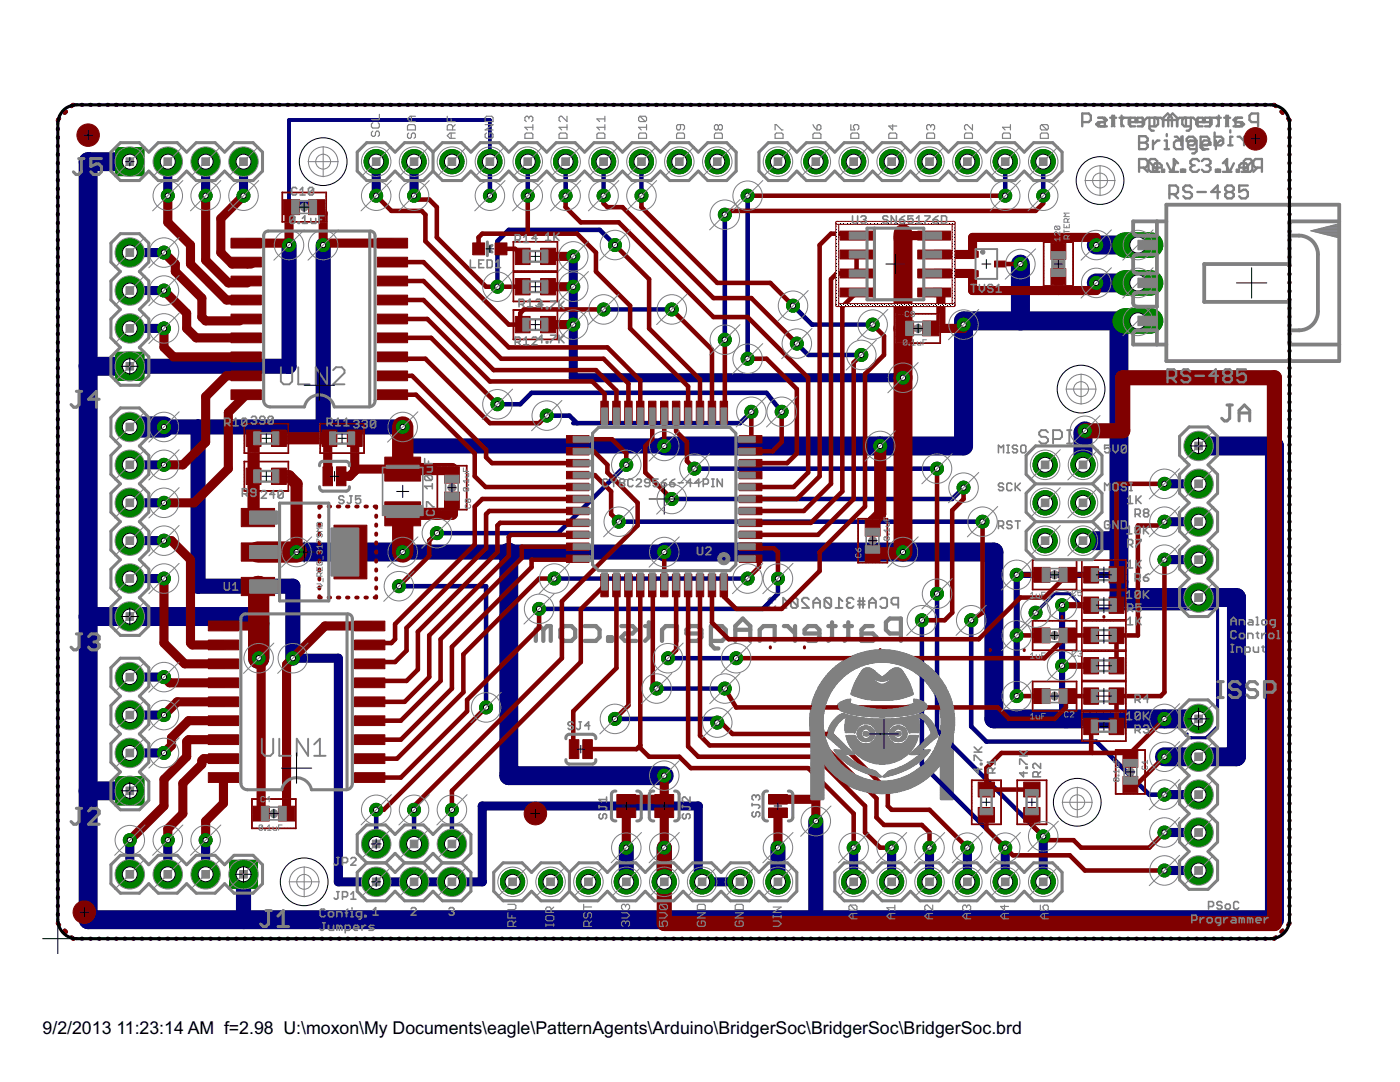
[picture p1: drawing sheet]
<svg xmlns="http://www.w3.org/2000/svg" width="279mm" height="216mm" viewBox="0 0 279 216" stroke-linecap="round" stroke-linejoin="round" font-family="sans-serif">
<defs><g id="words">
<g font-size="4">
<text x="8.5" y="206.4">9/2/2013</text>
<text x="23.2" y="206.4">11:23:14 AM f=2.98 U:\moxon\My Documents\eagle\PatternAgents\Arduino\BridgerSoc\BridgerSoc\BridgerSoc.brd</text>
</g>
</g></defs>
<path d="M172.8 146.5h5.7M175.7 143.6v5.7" fill="none" stroke="#000" stroke-width=".2"/>
<g fill="none" stroke="#808080" stroke-width=".47">
<path d="M219.2 23.5h1.3l.4 .4-.4 .5h-.9l-.4 .4 .4 .4h1.3M221.9 23.5h.9M222.3 23.1v1.7l-.4 .4M223.8 25.2v-1.3l.5-.4h1.2v1.7M228.3 24.4h-1.7v-.5l.4-.4h.9l.4 .4v.9l-.4 .4h-.9M229.2 32.2l.5-.5h.8l.4 .5v1.7M229.2 32.2v1.7l.5 .4h.8l.4-.4M229.2 32.2l1.7 1.7M229.4 25.2h1.3l.4-.4v-.9l-.4-.4h-1.3v2.2l.4 .4h.5M231.9 33.9h.4v.4h-.4zM232.2 25.2v-1.7l.8-.9 .9 .9v1.7M232.2 23.9h1.7"/>
<path d="M233.4 34.3h1.7M234.5 27.3h.4l.9 .9M235 25.2v-1.3l.4-.4h1.3v1.7M235.1 32.6l-.8-.9v2.6M235.8 27.3v1.7M236.1 33.9h.4v.4h-.4zM237.7 23.5h.4l.9 .9M238 33l-.4 .4v.5l.4 .4h.9l.4-.4M238 33h.4M238.5 28.2h-1.7v-.5l.5-.4h.8l.4 .4v.9l-.4 .4h-.8M239 23.5v1.7M239.3 32.2l-.4-.5h-.9l-.4 .5v.4l.4 .4"/>
<path d="M239.6 29h1.3l.4-.4v-.9l-.4-.4h-1.3v2.1l.4 .5h.5M241.8 24.4h-1.7v-.5l.4-.4h.9l.4 .4v.9l-.4 .4h-.9M242.4 26.4v2.6h1.3l.4-.4v-.9l-.4-.4h-1.3M242.8 23.5h.8M243.1 33.9h.4v.4h-.4zM243.2 23.1v1.7l-.4 .4M244.5 32.6l.9 1.7 .9-1.7M244.6 23.5h.9M245.1 23.1v1.7l-.5 .4M245.1 29h.9M245.5 26v.4M246 27.3h-.5v1.7"/>
<path d="M247 27.3h.4l.9 .9M247.9 23.5h-.9l-.4 .4v1.3h1.3l.4-.4-.4-.4h-1.3M248.3 27.3v1.7M249 33.4h-1.7v-.4l.5-.4h.8l.4 .4v.9l-.4 .4h-.8M249.4 26.9l.4-.5h1.3v2.6h-1.3l-.4-.4v-.4l.4-.5-.4-.4zM249.8 27.7h1.3M251 33.4l-.9 .9M251.1 24.4h-1.3l-.4-.5v-.8l.4-.5h1.3v2.6M251.8 33.4h-1.3l-.4-.4v-.8l.4-.5h1.3v2.6"/>
</g>
<g fill="none" stroke="#808080" stroke-width=".85">
<path d="M108.4 125.7l.8-.8h.7v3M108.4 125.7v2.2M108.4 125.7l-.7-.8-.8 .8v2.2M112.6 124.9h1.4l.8 .8v1.4l-.8 .8h-1.4l-.8-.8v-1.4zM116.7 124.9h2.2l.8 .8v1.4l-.8 .8h-2.2M121.3 127.1h.8v.8h-.8zM124 124.9h2.2l.8 .8-.8 .7h-1.5l-.7 .7 .7 .8h2.3M128.7 124.9h1.5M129.5 124.2v2.9l-.8 .8M132.1 127.9v-2.2l.8-.8h2.2v3M140 126.4h-3v-.7l.8-.8h1.4l.8 .8v1.4l-.8 .8h-1.4M141.9 127.9h2.2l.7-.8v-1.4l-.7-.8h-2.2v3.7l.7 .8h.8"/>
<path d="M146.7 127.9v-3l1.5-1.5 1.5 1.5v3M146.7 125.7h3M151.6 127.9v-2.2l.8-.8h2.2v3M156.4 124.9h.8l1.5 1.5M158.7 124.9v3M163.5 126.4h-2.9v-.7l.7-.8h1.5l.7 .8v1.4l-.7 .8h-1.5M165.3 124.9h1.5M166.1 124.2v2.9l-.8 .8M168.6 124.9h1.4M169.3 124.2v2.9l-.7 .8M174.2 124.9h-1.5l-.8 .8v2.2h2.3l.7-.8-.7-.7h-2.3M179.8 126.4h-2.2l-.8-.7v-1.5l.8-.8h2.2v4.5"/>
</g>
<g fill="none" stroke="#808080" stroke-width=".38">
<path d="M154.7 119.6l-.3-.3h-.7l-.3 .3v.4l.3 .3M157 120l-.7-.7v2M157.8 119.6l.4-.3h.7l.3 .3v1.4M157.8 119.6v1.4l.4 .3h.7l.3-.3M157.8 119.6l1.4 1.4M161.4 119.6l-.3-.3h-.7l-.3 .3v.4l1.3 1.3h-1.3M164.5 119.6l.4-.3h.6l.4 .3v1.4M164.5 119.6v1.4l.4 .3h.6l.4-.3M164.5 119.6l1.4 1.4M168.1 120l-.7-.7v2M170.3 119.6l-.3-.3h-.7l-.3 .3v.4l.3 .3M171.2 120h1.4"/>
<path d="M171.6 119.3v2M172.2 119.3v2M175.7 119.6l.3-.3h.7l.3 .3v1.4l-.3 .3h-.7l-.3-.3M153.7 120.3l-.3 .3v.4l.3 .3h.7l.3-.3M153.7 120.3h.4M155.6 121.3h1.4M162.3 120.3h1.4M162.3 121.3v-1.3l.7-.7 .7 .7v1.3M166.8 121.3h1.3M169.3 120.3l-.3 .3v.4l.3 .3h.7l.3-.3M169.3 120.3h.4M171.2 120.6h1.4"/>
<path d="M173.4 121.3v-1.3l.7-.7 .7 .7v1.3M173.4 120.3h1.4M179.3 120.6h-1.1l-.3-.3v-.7l.3-.3h1.1v2"/>
</g>
<g fill="#808080" stroke="#808080" stroke-width=".2">
<path d="M187.7 159.5l2.5 .1z"/>
<path d="M187.7 159.4l2.5 .1z"/>
<path d="M187.7 159.3l2.5 .1z"/>
<path d="M187.7 159.2l2.5 .1z"/>
<path d="M187.7 159.1l2.5 .1z"/>
<path d="M187.7 159l2.5 .1z"/>
<path d="M187.7 158.9l2.5 .1z"/>
<path d="M187.7 158.8l2.5 .1z"/>
<path d="M187.7 158.7l2.5 .1z"/>
<path d="M187.7 158.7h2.5z"/>
<path d="M187.7 158.6l2.5 .1z"/>
<path d="M187.7 158.5l2.5 .1z"/>
<path d="M187.7 158.5h2.5z"/>
<path d="M187.7 158.4l2.5 .1z"/>
<path d="M187.7 158.3l2.5 .1z"/>
<path d="M175.4 158.3l.9 .1z"/>
<path d="M187.7 158.2l2.5 .1z"/>
<path d="M174.3 158.2l3.2 .1z"/>
<path d="M187.7 158.1l2.5 .1z"/>
<path d="M173.8 158.1l4.3 .1z"/>
<path d="M173.3 158.1l5.1 .1z"/>
<path d="M187.7 158l2.5 .1z"/>
<path d="M172.9 158l5.9 .1z"/>
<path d="M187.7 157.9l2.5 .1z"/>
<path d="M172.6 157.9l6.6 .1z"/>
<path d="M187.7 157.8l2.5 .1z"/>
<path d="M172.3 157.8l7.3 .1z"/>
<path d="M187.7 157.8h2.5z"/>
<path d="M172.1 157.8h7.7z"/>
<path d="M187.7 157.7l2.5 .1z"/>
<path d="M171.7 157.7l8.3 .1z"/>
<path d="M187.7 157.6l2.5 .1z"/>
<path d="M171.5 157.6l8.8 .1z"/>
<path d="M187.7 157.5l2.5 .1z"/>
<path d="M171.3 157.5l9.2 .1z"/>
<path d="M187.7 157.5h2.5z"/>
<path d="M171 157.5h9.8z"/>
<path d="M187.7 157.4l2.5 .1z"/>
<path d="M170.8 157.4l10.3 .1z"/>
<path d="M187.7 157.3l2.5 .1z"/>
<path d="M170.6 157.3l10.7 .1z"/>
<path d="M187.7 157.2l2.5 .1z"/>
<path d="M170.4 157.2l11 .1z"/>
<path d="M187.7 157.2h2.5z"/>
<path d="M170.2 157.2h11.3z"/>
<path d="M187.7 157.1l2.5 .1z"/>
<path d="M170.1 157.1l11.6 .1z"/>
<path d="M187.7 157l2.5 .1z"/>
<path d="M170 157l11.9 .1z"/>
<path d="M187.7 156.9l2.5 .1z"/>
<path d="M169.8 156.9l12.3 .1z"/>
<path d="M169.6 156.9l12.6 .1z"/>
<path d="M187.7 156.8l2.5 .1z"/>
<path d="M169.4 156.8l13 .1z"/>
<path d="M187.7 156.7l2.5 .1z"/>
<path d="M169.3 156.7l13.2 .1z"/>
<path d="M187.7 156.6l2.5 .1z"/>
<path d="M169.1 156.6l13.6 .1z"/>
<path d="M187.7 156.5l2.5 .1z"/>
<path d="M169.1 156.5l13.7 .1z"/>
<path d="M168.8 156.5l14.1 .1z"/>
<path d="M187.7 156.4l2.5 .1z"/>
<path d="M168.8 156.4l14.3 .1z"/>
<path d="M187.7 156.3l2.5 .1z"/>
<path d="M168.6 156.3l14.6 .1z"/>
<path d="M187.7 156.3h2.5z"/>
<path d="M168.6 156.3h14.7z"/>
<path d="M187.7 156.2l2.5 .1z"/>
<path d="M168.4 156.2l15.1 .1z"/>
<path d="M187.7 156.1l2.5 .1z"/>
<path d="M168.2 156.1l15.4 .1z"/>
<path d="M187.7 156l2.5 .1z"/>
<path d="M168.2 156l15.5 .1z"/>
<path d="M187.7 156h2.5z"/>
<path d="M168 156h15.8z"/>
<path d="M187.7 155.9l2.5 .1z"/>
<path d="M167.9 155.9l16.1 .1z"/>
<path d="M187.7 155.8l2.5 .1z"/>
<path d="M177.1 155.8l6.9 .1z"/>
<path d="M167.8 155.8l6.9 .1z"/>
<path d="M187.7 155.7l2.5 .1z"/>
<path d="M177.7 155.7l6.5 .1z"/>
<path d="M167.7 155.7l6.5 .1z"/>
<path d="M187.7 155.6l2.5 .1z"/>
<path d="M178.3 155.6l6 .1z"/>
<path d="M167.6 155.6l5.9 .1z"/>
<path d="M178.6 155.6l5.7 .1z"/>
<path d="M167.5 155.6l5.8 .1z"/>
<path d="M187.7 155.5l2.5 .1z"/>
<path d="M178.9 155.5l5.6 .1z"/>
<path d="M167.4 155.5l5.6 .1z"/>
<path d="M187.7 155.4l2.5 .1z"/>
<path d="M179.2 155.4l5.4 .1z"/>
<path d="M167.2 155.4l5.5 .1z"/>
<path d="M187.7 155.3l2.5 .1z"/>
<path d="M179.4 155.3l5.2 .1z"/>
<path d="M167.2 155.3l5.2 .1z"/>
<path d="M179.6 155.3l5.1 .1z"/>
<path d="M167.1 155.3l5.1 .1z"/>
<path d="M187.7 155.2l2.5 .1z"/>
<path d="M179.9 155.2l4.9 .1z"/>
<path d="M166.9 155.2l5.1 .1z"/>
<path d="M187.7 155.1l2.5 .1z"/>
<path d="M180 155.1l5 .1z"/>
<path d="M166.9 155.1l4.9 .1z"/>
<path d="M187.7 155l2.5 .1z"/>
<path d="M180.3 155l4.7 .1z"/>
<path d="M166.8 155l4.8 .1z"/>
<path d="M187.7 155h2.5z"/>
<path d="M180.5 155h4.6z"/>
<path d="M176.2 155h.4z"/>
<path d="M175.3 155h.4z"/>
<path d="M166.7 155h4.7z"/>
<path d="M187.7 154.9l2.5 .1z"/>
<path d="M180.6 154.9l4.6 .1z"/>
<path d="M176.2 154.9l.6 .1z"/>
<path d="M175 154.9l.6 .1z"/>
<path d="M166.6 154.9l4.6 .1z"/>
<path d="M187.7 154.8l2.5 .1z"/>
<path d="M180.8 154.8l4.5 .1z"/>
<path d="M176.3 154.8l.8 .1z"/>
<path d="M174.7 154.8l.9 .1z"/>
<path d="M166.6 154.8l4.4 .1z"/>
<path d="M187.7 154.7l2.5 .1z"/>
<path d="M181 154.7l4.4 .1z"/>
<path d="M176.3 154.7l1.2 .1z"/>
<path d="M174.4 154.7l1.1 .1z"/>
<path d="M166.4 154.7l4.5 .1z"/>
<path d="M187.7 154.7h2.5z"/>
<path d="M181.2 154.7h4.3z"/>
<path d="M176.4 154.7h1.4z"/>
<path d="M174.1 154.7h1.3z"/>
<path d="M166.3 154.7h4.4z"/>
<path d="M187.7 154.6l2.5 .1z"/>
<path d="M181.3 154.6l4.2 .1z"/>
<path d="M176.6 154.6l1.4 .1z"/>
<path d="M173.8 154.6l1.5 .1z"/>
<path d="M166.3 154.6l4.3 .1z"/>
<path d="M187.7 154.5l2.5 .1z"/>
<path d="M181.5 154.5l4.1 .1z"/>
<path d="M176.6 154.5l1.6 .1z"/>
<path d="M173.6 154.5l1.7 .1z"/>
<path d="M166.2 154.5l4.2 .1z"/>
<path d="M187.7 154.4l2.5 .1z"/>
<path d="M181.6 154.4l4.1 .1z"/>
<path d="M176.7 154.4l1.7 .1z"/>
<path d="M173.4 154.4l1.8 .1z"/>
<path d="M166.1 154.4l4.2 .1z"/>
<path d="M181.7 154.4l4.1 .1z"/>
<path d="M176.8 154.4l1.9 .1z"/>
<path d="M173.2 154.4l1.9 .1z"/>
<path d="M166.1 154.4l4 .1z"/>
<path d="M187.7 154.3l2.5 .1z"/>
<path d="M181.8 154.3l4.1 .1z"/>
<path d="M176.8 154.3l2.2 .1z"/>
<path d="M172.9 154.3l2.1 .1z"/>
<path d="M166 154.3l4 .1z"/>
<path d="M187.7 154.2l2.5 .1z"/>
<path d="M182 154.2l3.9 .1z"/>
<path d="M176.9 154.2l2.2 .1z"/>
<path d="M172.7 154.2l2.2 .1z"/>
<path d="M165.9 154.2l4 .1z"/>
<path d="M187.7 154.1l2.5 .1z"/>
<path d="M182.1 154.1l3.9 .1z"/>
<path d="M177 154.1l2.3 .1z"/>
<path d="M172.5 154.1l2.3 .1z"/>
<path d="M165.8 154.1l4 .1z"/>
<path d="M187.7 154.1h2.5z"/>
<path d="M182.2 154.1h3.9z"/>
<path d="M177.1 154.1h2.4z"/>
<path d="M172.3 154.1h2.4z"/>
<path d="M165.7 154.1h3.9z"/>
<path d="M187.7 154l2.5 .1z"/>
<path d="M182.4 154l3.8 .1z"/>
<path d="M177.1 154l2.6 .1z"/>
<path d="M172.2 154l2.5 .1z"/>
<path d="M165.7 154l3.8 .1z"/>
<path d="M187.7 153.9l2.5 .1z"/>
<path d="M182.5 153.9l3.7 .1z"/>
<path d="M177.2 153.9l2.7 .1z"/>
<path d="M171.9 153.9l2.7 .1z"/>
<path d="M165.6 153.9l3.8 .1z"/>
<path d="M187.7 153.8l2.5 .1z"/>
<path d="M182.6 153.8l3.7 .1z"/>
<path d="M177.4 153.8l2.6 .1z"/>
<path d="M171.8 153.8l2.7 .1z"/>
<path d="M165.5 153.8l3.8 .1z"/>
<path d="M187.7 153.8h2.5z"/>
<path d="M182.7 153.8h3.7z"/>
<path d="M177.5 153.8h2.8z"/>
<path d="M171.6 153.8h2.8z"/>
<path d="M165.4 153.8h3.7z"/>
<path d="M187.7 153.7l2.5 .1z"/>
<path d="M182.8 153.7l3.7 .1z"/>
<path d="M177.7 153.7l2.7 .1z"/>
<path d="M171.4 153.7l2.8 .1z"/>
<path d="M165.4 153.7l3.7 .1z"/>
<path d="M187.7 153.6l2.5 .1z"/>
<path d="M182.9 153.6l3.6 .1z"/>
<path d="M178 153.6l2.6 .1z"/>
<path d="M171.3 153.6l2.6 .1z"/>
<path d="M165.3 153.6l3.6 .1z"/>
<path d="M187.7 153.5l2.5 .1z"/>
<path d="M183 153.5l3.6 .1z"/>
<path d="M178.2 153.5l2.5 .1z"/>
<path d="M171.1 153.5l2.5 .1z"/>
<path d="M165.2 153.5l3.6 .1z"/>
<path d="M187.7 153.5h2.5z"/>
<path d="M183.1 153.5h3.6z"/>
<path d="M178.5 153.5h2.3z"/>
<path d="M171 153.5h2.4z"/>
<path d="M165.1 153.5h3.7z"/>
<path d="M187.7 153.4l2.5 .1z"/>
<path d="M183.2 153.4l3.6 .1z"/>
<path d="M178.7 153.4l2.3 .1z"/>
<path d="M170.8 153.4l2.3 .1z"/>
<path d="M165.1 153.4l3.5 .1z"/>
<path d="M187.7 153.3l2.5 .1z"/>
<path d="M183.3 153.3l3.5 .1z"/>
<path d="M178.9 153.3l2.3 .1z"/>
<path d="M170.6 153.3l2.3 .1z"/>
<path d="M165.1 153.3l3.4 .1z"/>
<path d="M187.7 153.2l2.5 .1z"/>
<path d="M183.4 153.2l3.5 .1z"/>
<path d="M179.1 153.2l2.2 .1z"/>
<path d="M170.5 153.2l2.3 .1z"/>
<path d="M165 153.2l3.5 .1z"/>
<path d="M187.7 153.1l2.5 .1z"/>
<path d="M183.5 153.1l3.4 .1z"/>
<path d="M179.3 153.1l2.2 .1z"/>
<path d="M170.3 153.1l2.3 .1z"/>
<path d="M164.9 153.1l3.4 .1z"/>
<path d="M183.6 153.1l3.4 .1z"/>
<path d="M179.4 153.1l2.1 .1z"/>
<path d="M170.3 153.1l2.1 .1z"/>
<path d="M164.8 153.1l3.4 .1z"/>
<path d="M187.7 153l2.5 .1z"/>
<path d="M183.7 153l3.3 .1z"/>
<path d="M179.6 153l2.1 .1z"/>
<path d="M170.1 153l2.1 .1z"/>
<path d="M164.8 153l3.3 .1z"/>
<path d="M187.7 152.9l2.5 .1z"/>
<path d="M183.7 152.9l3.4 .1z"/>
<path d="M179.8 152.9l2 .1z"/>
<path d="M170.1 152.9l1.9 .1z"/>
<path d="M164.7 152.9l3.4 .1z"/>
<path d="M187.7 152.8l2.5 .1z"/>
<path d="M183.8 152.8l3.4 .1z"/>
<path d="M180 152.8l1.9 .1z"/>
<path d="M169.9 152.8l2 .1z"/>
<path d="M164.7 152.8l3.3 .1z"/>
<path d="M183.9 152.8l3.3 .1z"/>
<path d="M180.2 152.8l1.9 .1z"/>
<path d="M169.7 152.8l1.9 .1z"/>
<path d="M164.6 152.8l3.3 .1z"/>
<path d="M187.7 152.7l2.5 .1z"/>
<path d="M184 152.7l3.3 .1z"/>
<path d="M180.3 152.7l1.9 .1z"/>
<path d="M169.7 152.7l1.9 .1z"/>
<path d="M164.5 152.7l3.4 .1z"/>
<path d="M187.7 152.6l2.5 .1z"/>
<path d="M184.1 152.6l3.3 .1z"/>
<path d="M180.5 152.6l1.8 .1z"/>
<path d="M169.5 152.6l1.9 .1z"/>
<path d="M164.4 152.6l3.3 .1z"/>
<path d="M187.7 152.5l2.5 .1z"/>
<path d="M184.2 152.5l3.3 .1z"/>
<path d="M180.6 152.5l1.9 .1z"/>
<path d="M169.4 152.5l1.9 .1z"/>
<path d="M164.4 152.5l3.2 .1z"/>
<path d="M187.7 152.5h2.5z"/>
<path d="M184.3 152.5h3.2z"/>
<path d="M180.8 152.5h1.7z"/>
<path d="M169.3 152.5h1.8z"/>
<path d="M164.4 152.5h3.2z"/>
<path d="M187.7 152.4l2.5 .1z"/>
<path d="M184.3 152.4l3.2 .1z"/>
<path d="M180.9 152.4l1.8 .1z"/>
<path d="M175.4 152.4l1.1 .1z"/>
<path d="M169.1 152.4l1.9 .1z"/>
<path d="M164.3 152.4l3.2 .1z"/>
<path d="M184.4 152.3l5.8 .1z"/>
<path d="M181 152.3l1.8 .1z"/>
<path d="M174.6 152.3l2.6 .1z"/>
<path d="M169.1 152.3l1.7 .1z"/>
<path d="M164.2 152.3l3.2 .1z"/>
<path d="M184.5 152.3h5.7z"/>
<path d="M181.2 152.3h1.7z"/>
<path d="M174.4 152.3h3.1z"/>
<path d="M169 152.3h1.7z"/>
<path d="M164.2 152.3h3.1z"/>
<path d="M184.5 152.2l5.7 .1z"/>
<path d="M181.3 152.2l1.7 .1z"/>
<path d="M174.1 152.2l3.7 .1z"/>
<path d="M168.8 152.2l1.8 .1z"/>
<path d="M164.1 152.2l3.1 .1z"/>
<path d="M184.6 152.1l5.6 .1z"/>
<path d="M181.4 152.1l1.6 .1z"/>
<path d="M173.8 152.1l4.3 .1z"/>
<path d="M168.8 152.1l1.7 .1z"/>
<path d="M164.1 152.1l3.2 .1z"/>
<path d="M184.7 152l5.5 .1z"/>
<path d="M181.5 152l1.7 .1z"/>
<path d="M173.5 152l4.9 .1z"/>
<path d="M168.7 152l1.6 .1z"/>
<path d="M164.1 152l3.1 .1z"/>
<path d="M184.7 151.9l5.5 .1z"/>
<path d="M181.6 151.9l1.7 .1z"/>
<path d="M173.3 151.9l5.3 .1z"/>
<path d="M168.6 151.9l1.7 .1z"/>
<path d="M164 151.9l3.1 .1z"/>
<path d="M184.8 151.9l5.4 .1z"/>
<path d="M181.7 151.9l1.6 .1z"/>
<path d="M173.2 151.9l5.6 .1z"/>
<path d="M168.5 151.9l1.6 .1z"/>
<path d="M163.9 151.9l3.1 .1z"/>
<path d="M184.9 151.8l5.3 .1z"/>
<path d="M181.8 151.8l1.7 .1z"/>
<path d="M173 151.8l5.9 .1z"/>
<path d="M168.4 151.8l1.7 .1z"/>
<path d="M163.9 151.8l3 .1z"/>
<path d="M185 151.7l5.2 .1z"/>
<path d="M181.9 151.7l1.7 .1z"/>
<path d="M172.8 151.7l6.2 .1z"/>
<path d="M168.3 151.7l1.6 .1z"/>
<path d="M163.9 151.7l3 .1z"/>
<path d="M185 151.6l5.2 .1z"/>
<path d="M182.1 151.6l1.6 .1z"/>
<path d="M172.6 151.6l6.6 .1z"/>
<path d="M168.2 151.6l1.6 .1z"/>
<path d="M163.8 151.6l3 .1z"/>
<path d="M185.1 151.6h5.1z"/>
<path d="M182.2 151.6h1.5z"/>
<path d="M172.5 151.6h6.9z"/>
<path d="M168.1 151.6h1.6z"/>
<path d="M163.8 151.6h2.9z"/>
<path d="M185.2 151.5l5 .1z"/>
<path d="M182.3 151.5l1.5 .1z"/>
<path d="M172.3 151.5l7.3 .1z"/>
<path d="M168 151.5l1.5 .1z"/>
<path d="M163.7 151.5l3 .1z"/>
<path d="M185.3 151.4l4.9 .1z"/>
<path d="M182.4 151.4l1.5 .1z"/>
<path d="M172.2 151.4l7.5 .1z"/>
<path d="M167.9 151.4l1.5 .1z"/>
<path d="M163.6 151.4l3 .1z"/>
<path d="M185.3 151.3l4.9 .1z"/>
<path d="M182.5 151.3l1.5 .1z"/>
<path d="M172.1 151.3l7.6 .1z"/>
<path d="M167.9 151.3l1.5 .1z"/>
<path d="M163.6 151.3l3 .1z"/>
<path d="M185.3 151.3h4.9z"/>
<path d="M182.6 151.3h1.4z"/>
<path d="M172 151.3h7.9z"/>
<path d="M167.8 151.3h1.4z"/>
<path d="M163.5 151.3h3z"/>
<path d="M185.4 151.2l4.8 .1z"/>
<path d="M182.7 151.2l1.4 .1z"/>
<path d="M171.9 151.2l8.1 .1z"/>
<path d="M167.7 151.2l1.4 .1z"/>
<path d="M163.5 151.2l3 .1z"/>
<path d="M185.5 151.1l4.7 .1z"/>
<path d="M182.8 151.1l1.4 .1z"/>
<path d="M171.8 151.1l8.3 .1z"/>
<path d="M167.6 151.1l1.5 .1z"/>
<path d="M163.5 151.1l2.9 .1z"/>
<path d="M185.5 151l4.7 .1z"/>
<path d="M182.9 151l1.4 .1z"/>
<path d="M171.6 151l8.6 .1z"/>
<path d="M167.6 151l1.4 .1z"/>
<path d="M163.4 151l2.9 .1z"/>
<path d="M185.5 151h4.7z"/>
<path d="M183 151h1.3z"/>
<path d="M171.6 151h8.7z"/>
<path d="M167.5 151h1.3z"/>
<path d="M163.4 151h2.9z"/>
<path d="M185.6 150.9l4.6 .1z"/>
<path d="M183.1 150.9l1.3 .1z"/>
<path d="M171.4 150.9l9 .1z"/>
<path d="M167.4 150.9l1.4 .1z"/>
<path d="M163.3 150.9l3 .1z"/>
<path d="M185.7 150.8l4.5 .1z"/>
<path d="M183.2 150.8l1.3 .1z"/>
<path d="M171.3 150.8l9.3 .1z"/>
<path d="M167.3 150.8l1.4 .1z"/>
<path d="M163.2 150.8l3 .1z"/>
<path d="M185.7 150.7l4.5 .1z"/>
<path d="M183.3 150.7l1.3 .1z"/>
<path d="M171.2 150.7l9.4 .1z"/>
<path d="M167.3 150.7l1.2 .1z"/>
<path d="M163.2 150.7l2.9 .1z"/>
<path d="M185.8 150.7h4.4z"/>
<path d="M183.4 150.7h1.2z"/>
<path d="M171.1 150.7h9.6z"/>
<path d="M167.2 150.7h1.2z"/>
<path d="M163.2 150.7h2.8z"/>
<path d="M185.8 150.6l4.4 .1z"/>
<path d="M183.5 150.6l1.2 .1z"/>
<path d="M171 150.6l9.8 .1z"/>
<path d="M167.1 150.6l1.3 .1z"/>
<path d="M163.2 150.6l2.9 .1z"/>
<path d="M185.8 150.5l4.4 .1z"/>
<path d="M183.6 150.5l1.2 .1z"/>
<path d="M181.5 150.5l1.2 .1z"/>
<path d="M171 150.5l9.9 .1z"/>
<path d="M169.2 150.5l1.1 .1z"/>
<path d="M167 150.5l1.3 .1z"/>
<path d="M163.2 150.5l2.8 .1z"/>
<path d="M185.9 150.4l4.3 .1z"/>
<path d="M183.7 150.4l1.2 .1z"/>
<path d="M181.5 150.4l1.6 .1z"/>
<path d="M170.9 150.4l10.1 .1z"/>
<path d="M168.7 150.4l1.6 .1z"/>
<path d="M167 150.4l1.2 .1z"/>
<path d="M163.1 150.4l2.9 .1z"/>
<path d="M185.9 150.3l4.3 .1z"/>
<path d="M183.7 150.3l1.2 .1z"/>
<path d="M181.5 150.3l2 .1z"/>
<path d="M170.8 150.3l10.2 .1z"/>
<path d="M166.9 150.3l3.4 .1z"/>
<path d="M163.1 150.3l2.8 .1z"/>
<path d="M186 150.3l4.2 .1z"/>
<path d="M181.6 150.3l3.4 .1z"/>
<path d="M170.7 150.3l10.4 .1z"/>
<path d="M166.9 150.3l3.3 .1z"/>
<path d="M163 150.3l2.8 .1z"/>
<path d="M186.1 150.2l4.1 .1z"/>
<path d="M181.8 150.2l3.2 .1z"/>
<path d="M170.7 150.2l10.5 .1z"/>
<path d="M166.8 150.2l3.3 .1z"/>
<path d="M163 150.2l2.8 .1z"/>
<path d="M186.1 150.1l4.1 .1z"/>
<path d="M181.8 150.1l3.3 .1z"/>
<path d="M170.6 150.1l10.7 .1z"/>
<path d="M166.8 150.1l3.3 .1z"/>
<path d="M162.9 150.1l2.8 .1z"/>
<path d="M186.2 150.1h4z"/>
<path d="M181.9 150.1h3.2z"/>
<path d="M170.5 150.1h10.8z"/>
<path d="M166.7 150.1h3.2z"/>
<path d="M162.9 150.1h2.8z"/>
<path d="M186.2 150l4 .1z"/>
<path d="M182 150l3.2 .1z"/>
<path d="M170.4 150l11 .1z"/>
<path d="M166.6 150l3.2 .1z"/>
<path d="M162.9 150l2.8 .1z"/>
<path d="M186.2 149.9l4 .1z"/>
<path d="M182.2 149.9l3.1 .1z"/>
<path d="M170.3 149.9l11.2 .1z"/>
<path d="M166.6 149.9l3.1 .1z"/>
<path d="M162.9 149.9l2.7 .1z"/>
<path d="M186.3 149.8l3.9 .1z"/>
<path d="M182.2 149.8l3.1 .1z"/>
<path d="M170.4 149.8l11.1 .1z"/>
<path d="M166.6 149.8l3.1 .1z"/>
<path d="M162.8 149.8l2.8 .1z"/>
<path d="M186.3 149.8h3.9z"/>
<path d="M182.3 149.8h3.1z"/>
<path d="M170.3 149.8h11.3z"/>
<path d="M166.5 149.8h3z"/>
<path d="M162.8 149.8h2.7z"/>
<path d="M186.4 149.7l3.8 .1z"/>
<path d="M182.4 149.7l3 .1z"/>
<path d="M170.2 149.7l11.4 .1z"/>
<path d="M166.4 149.7l3 .1z"/>
<path d="M162.7 149.7l2.7 .1z"/>
<path d="M186.5 149.6l3.7 .1z"/>
<path d="M185.2 149.6l.2 .1z"/>
<path d="M182.4 149.6l1.3 .1z"/>
<path d="M170.1 149.6l11.6 .1z"/>
<path d="M168.1 149.6l1.3 .1z"/>
<path d="M166.4 149.6l.2 .1z"/>
<path d="M162.7 149.6l2.7 .1z"/>
<path d="M186.5 149.5l3.7 .1z"/>
<path d="M182.5 149.5l1.2 .1z"/>
<path d="M170.1 149.5l11.7 .1z"/>
<path d="M168.1 149.5l1.2 .1z"/>
<path d="M162.6 149.5l2.8 .1z"/>
<path d="M186.5 149.4l3.7 .1z"/>
<path d="M182.6 149.4l1.2 .1z"/>
<path d="M170.1 149.4l11.7 .1z"/>
<path d="M168 149.4l1.2 .1z"/>
<path d="M162.6 149.4l2.8 .1z"/>
<path d="M182.8 149.4l1.2 .1z"/>
<path d="M170 149.4l11.9 .1z"/>
<path d="M167.9 149.4l1.2 .1z"/>
<path d="M162.6 149.4l2.7 .1z"/>
<path d="M186.5 149.3l3.7 .1z"/>
<path d="M182.8 149.3l1.2 .1z"/>
<path d="M169.9 149.3l12 .1z"/>
<path d="M167.8 149.3l1.3 .1z"/>
<path d="M162.6 149.3l2.7 .1z"/>
<path d="M186.6 149.2l3.6 .1z"/>
<path d="M182.9 149.2l1.3 .1z"/>
<path d="M169.9 149.2l12.1 .1z"/>
<path d="M167.7 149.2l1.3 .1z"/>
<path d="M162.6 149.2l2.7 .1z"/>
<path d="M186.6 149.1l3.6 .1z"/>
<path d="M183 149.1l1.3 .1z"/>
<path d="M169.8 149.1l12.2 .1z"/>
<path d="M167.6 149.1l1.3 .1z"/>
<path d="M162.6 149.1l2.6 .1z"/>
<path d="M186.7 149.1h3.5z"/>
<path d="M183.1 149.1h1.2z"/>
<path d="M169.8 149.1h12.3z"/>
<path d="M167.5 149.1h1.3z"/>
<path d="M162.5 149.1h2.7z"/>
<path d="M186.7 149l3.5 .1z"/>
<path d="M183.1 149l1.3 .1z"/>
<path d="M169.8 149l12.4 .1z"/>
<path d="M167.4 149l1.4 .1z"/>
<path d="M162.5 149l2.6 .1z"/>
<path d="M186.8 148.9l3.4 .1z"/>
<path d="M183.2 148.9l1.3 .1z"/>
<path d="M169.7 148.9l12.5 .1z"/>
<path d="M167.3 148.9l1.4 .1z"/>
<path d="M162.5 148.9l2.6 .1z"/>
<path d="M186.8 148.8l3.4 .1z"/>
<path d="M183.3 148.8l1.3 .1z"/>
<path d="M169.6 148.8l12.6 .1z"/>
<path d="M167.3 148.8l1.3 .1z"/>
<path d="M162.4 148.8l2.7 .1z"/>
<path d="M186.8 148.8h3.4z"/>
<path d="M183.4 148.8h1.3z"/>
<path d="M169.6 148.8h12.7z"/>
<path d="M167.2 148.8h1.2z"/>
<path d="M162.4 148.8h2.7z"/>
<path d="M186.8 148.7l3.4 .1z"/>
<path d="M183.4 148.7l1.4 .1z"/>
<path d="M169.5 148.7l12.8 .1z"/>
<path d="M167.1 148.7l1.3 .1z"/>
<path d="M162.3 148.7l2.7 .1z"/>
<path d="M186.9 148.6l3.3 .1z"/>
<path d="M183.5 148.6l1.4 .1z"/>
<path d="M169.5 148.6l12.9 .1z"/>
<path d="M166.9 148.6l1.4 .1z"/>
<path d="M162.3 148.6l2.7 .1z"/>
<path d="M186.9 148.5l3.3 .1z"/>
<path d="M183.6 148.5l1.4 .1z"/>
<path d="M169.4 148.5l13 .1z"/>
<path d="M166.9 148.5l1.3 .1z"/>
<path d="M162.3 148.5l2.6 .1z"/>
<path d="M186.9 148.5h3.3z"/>
<path d="M183.7 148.5h1.3z"/>
<path d="M169.5 148.5h13z"/>
<path d="M166.8 148.5h1.3z"/>
<path d="M162.2 148.5h2.7z"/>
<path d="M187 148.4l3.2 .1z"/>
<path d="M183.7 148.4l1.4 .1z"/>
<path d="M179.7 148.4l2.8 .1z"/>
<path d="M169.4 148.4l9.3 .1z"/>
<path d="M166.7 148.4l1.4 .1z"/>
<path d="M162.2 148.4l2.7 .1z"/>
<path d="M187 148.3l3.2 .1z"/>
<path d="M183.8 148.3l1.5 .1z"/>
<path d="M180 148.3l2.5 .1z"/>
<path d="M173.5 148.3l4.8 .1z"/>
<path d="M169.4 148.3l2.5 .1z"/>
<path d="M166.6 148.3l1.4 .1z"/>
<path d="M162.3 148.3l2.5 .1z"/>
<path d="M187.1 148.2l3.1 .1z"/>
<path d="M183.9 148.2l1.4 .1z"/>
<path d="M180.2 148.2l2.3 .1z"/>
<path d="M173.8 148.2l4.4 .1z"/>
<path d="M169.3 148.2l2.5 .1z"/>
<path d="M166.6 148.2l1.3 .1z"/>
<path d="M162.2 148.2l2.6 .1z"/>
<path d="M184 148.2l1.4 .1z"/>
<path d="M180.3 148.2l2.3 .1z"/>
<path d="M173.8 148.2l4.3 .1z"/>
<path d="M169.3 148.2l2.4 .1z"/>
<path d="M166.5 148.2l1.4 .1z"/>
<path d="M187.1 148.1l3.1 .1z"/>
<path d="M184 148.1l1.5 .1z"/>
<path d="M180.5 148.1l2.1 .1z"/>
<path d="M173.9 148.1l4 .1z"/>
<path d="M169.2 148.1l2.4 .1z"/>
<path d="M166.4 148.1l1.4 .1z"/>
<path d="M162.2 148.1l2.6 .1z"/>
<path d="M187.2 148l3 .1z"/>
<path d="M184.1 148l1.4 .1z"/>
<path d="M180.6 148l2.1 .1z"/>
<path d="M174 148l3.8 .1z"/>
<path d="M169.2 148l2.3 .1z"/>
<path d="M166.3 148l1.4 .1z"/>
<path d="M162.1 148l2.7 .1z"/>
<path d="M187.2 147.9l3 .1z"/>
<path d="M184.2 147.9l1.4 .1z"/>
<path d="M180.6 147.9l2.1 .1z"/>
<path d="M179.1 147.9l.2 .1z"/>
<path d="M174.1 147.9l3.7 .1z"/>
<path d="M172.6 147.9l.2 .1z"/>
<path d="M169.1 147.9l2.3 .1z"/>
<path d="M166.2 147.9l1.4 .1z"/>
<path d="M162.1 147.9l2.6 .1z"/>
<path d="M187.2 147.8l3 .1z"/>
<path d="M184.3 147.8l1.4 .1z"/>
<path d="M180.8 147.8l1.9 .1z"/>
<path d="M178.7 147.8l.9 .1z"/>
<path d="M174.1 147.8l3.5 .1z"/>
<path d="M172.3 147.8l.8 .1z"/>
<path d="M169.1 147.8l2.2 .1z"/>
<path d="M166.1 147.8l1.5 .1z"/>
<path d="M162.1 147.8l2.6 .1z"/>
<path d="M184.3 147.8l1.5 .1z"/>
<path d="M180.8 147.8l2 .1z"/>
<path d="M178.4 147.8l1.5 .1z"/>
<path d="M174.3 147.8l3.2 .1z"/>
<path d="M171.9 147.8l1.6 .1z"/>
<path d="M166 147.8l1.5 .1z"/>
<path d="M187.2 147.7l3 .1z"/>
<path d="M184.4 147.7l1.5 .1z"/>
<path d="M180.9 147.7l1.9 .1z"/>
<path d="M178.3 147.7l1.7 .1z"/>
<path d="M174.4 147.7l3.1 .1z"/>
<path d="M171.9 147.7l1.7 .1z"/>
<path d="M169.1 147.7l2.1 .1z"/>
<path d="M166 147.7l1.4 .1z"/>
<path d="M162.1 147.7l2.5 .1z"/>
<path d="M187.3 147.6l2.9 .1z"/>
<path d="M184.5 147.6l1.5 .1z"/>
<path d="M180.9 147.6l1.9 .1z"/>
<path d="M178.1 147.6l2.1 .1z"/>
<path d="M174.5 147.6l3 .1z"/>
<path d="M171.7 147.6l2 .1z"/>
<path d="M169.1 147.6l2 .1z"/>
<path d="M165.9 147.6l1.4 .1z"/>
<path d="M162 147.6l2.6 .1z"/>
<path d="M187.3 147.6h2.9z"/>
<path d="M184.6 147.6h1.5z"/>
<path d="M181 147.6h1.8z"/>
<path d="M178.1 147.6h2.2z"/>
<path d="M174.5 147.6h2.9z"/>
<path d="M171.6 147.6h2.2z"/>
<path d="M169.1 147.6h1.9z"/>
<path d="M165.7 147.6h1.6z"/>
<path d="M162 147.6h2.6z"/>
<path d="M187.3 147.5l2.9 .1z"/>
<path d="M184.6 147.5l1.6 .1z"/>
<path d="M181.1 147.5l1.7 .1z"/>
<path d="M177.9 147.5l2.4 .1z"/>
<path d="M174.5 147.5l2.9 .1z"/>
<path d="M171.5 147.5l2.4 .1z"/>
<path d="M169 147.5l2 .1z"/>
<path d="M165.7 147.5l1.5 .1z"/>
<path d="M162 147.5l2.5 .1z"/>
<path d="M187.4 147.4l2.8 .1z"/>
<path d="M184.7 147.4l1.6 .1z"/>
<path d="M181.1 147.4l1.7 .1z"/>
<path d="M179.3 147.4l1.1 .1z"/>
<path d="M177.9 147.4l1.2 .1z"/>
<path d="M174.6 147.4l2.7 .1z"/>
<path d="M172.8 147.4l1.2 .1z"/>
<path d="M171.4 147.4l1.2 .1z"/>
<path d="M169 147.4l1.9 .1z"/>
<path d="M165.6 147.4l1.5 .1z"/>
<path d="M162 147.4l2.5 .1z"/>
<path d="M187.4 147.3l2.8 .1z"/>
<path d="M184.8 147.3l1.6 .1z"/>
<path d="M181.2 147.3l1.7 .1z"/>
<path d="M179.5 147.3l1 .1z"/>
<path d="M177.8 147.3l.9 .1z"/>
<path d="M174.6 147.3l2.7 .1z"/>
<path d="M173 147.3l1.1 .1z"/>
<path d="M171.3 147.3l1 .1z"/>
<path d="M169 147.3l1.8 .1z"/>
<path d="M165.4 147.3l1.6 .1z"/>
<path d="M161.9 147.3l2.5 .1z"/>
<path d="M187.4 147.3h2.8z"/>
<path d="M184.9 147.3h1.6z"/>
<path d="M181.2 147.3h1.7z"/>
<path d="M179.7 147.3h.9z"/>
<path d="M177.8 147.3h.9z"/>
<path d="M174.7 147.3h2.5z"/>
<path d="M173.2 147.3h.9z"/>
<path d="M171.3 147.3h.9z"/>
<path d="M169 147.3h1.8z"/>
<path d="M165.4 147.3h1.6z"/>
<path d="M161.9 147.3h2.5z"/>
<path d="M187.4 147.2l2.8 .1z"/>
<path d="M185 147.2l1.6 .1z"/>
<path d="M181.3 147.2l1.6 .1z"/>
<path d="M179.7 147.2l.9 .1z"/>
<path d="M177.7 147.2l.8 .1z"/>
<path d="M174.7 147.2l2.5 .1z"/>
<path d="M173.3 147.2l.8 .1z"/>
<path d="M171.3 147.2l.8 .1z"/>
<path d="M168.9 147.2l1.8 .1z"/>
<path d="M165.3 147.2l1.6 .1z"/>
<path d="M161.9 147.2l2.5 .1z"/>
<path d="M187.5 147.1l2.7 .1z"/>
<path d="M185.1 147.1l1.6 .1z"/>
<path d="M181.3 147.1l1.7 .1z"/>
<path d="M179.8 147.1l.8 .1z"/>
<path d="M177.7 147.1l.8 .1z"/>
<path d="M174.8 147.1l2.4 .1z"/>
<path d="M173.4 147.1l.8 .1z"/>
<path d="M171.3 147.1l.7 .1z"/>
<path d="M168.9 147.1l1.8 .1z"/>
<path d="M165.1 147.1l1.7 .1z"/>
<path d="M161.9 147.1l2.5 .1z"/>
<path d="M187.5 147l2.7 .1z"/>
<path d="M185.2 147l1.6 .1z"/>
<path d="M181.3 147l1.7 .1z"/>
<path d="M179.9 147l.8 .1z"/>
<path d="M177.6 147l.8 .1z"/>
<path d="M174.8 147l2.3 .1z"/>
<path d="M173.4 147l.8 .1z"/>
<path d="M171.2 147l.7 .1z"/>
<path d="M168.9 147l1.7 .1z"/>
<path d="M165.1 147l1.6 .1z"/>
<path d="M161.9 147l2.6 .1z"/>
<path d="M187.5 146.9l2.7 .1z"/>
<path d="M185.3 146.9l1.6 .1z"/>
<path d="M181.3 146.9l1.7 .1z"/>
<path d="M180 146.9l.7 .1z"/>
<path d="M177.6 146.9l.8 .1z"/>
<path d="M174.8 146.9l2.3 .1z"/>
<path d="M173.5 146.9l.8 .1z"/>
<path d="M171.2 146.9l.7 .1z"/>
<path d="M168.8 146.9l1.9 .1z"/>
<path d="M165 146.9l1.6 .1z"/>
<path d="M161.9 146.9l2.5 .1z"/>
<path d="M177.5 146.9l.8 .1z"/>
<path d="M173.6 146.9l.7 .1z"/>
<path d="M171.1 146.9l.8 .1z"/>
<path d="M168.8 146.9l1.8 .1z"/>
<path d="M164.9 146.9l1.7 .1z"/>
<path d="M187.5 146.8l2.7 .1z"/>
<path d="M185.4 146.8l1.5 .1z"/>
<path d="M181.4 146.8l1.6 .1z"/>
<path d="M180 146.8l.7 .1z"/>
<path d="M179 146.8l.3 .1z"/>
<path d="M177.5 146.8l.7 .1z"/>
<path d="M176.2 146.8l.3 .1z"/>
<path d="M175.9 146.8l.1 .1z"/>
<path d="M174.9 146.8l.9 .1z"/>
<path d="M173.6 146.8l.7 .1z"/>
<path d="M171.1 146.8l.7 .1z"/>
<path d="M168.8 146.8l1.8 .1z"/>
<path d="M164.9 146.8l1.6 .1z"/>
<path d="M161.9 146.8l2.5 .1z"/>
<path d="M187.5 146.7l2.7 .1z"/>
<path d="M185.5 146.7l1.4 .1z"/>
<path d="M180.1 146.7l.7 .1z"/>
<path d="M178.8 146.7l.6 .1z"/>
<path d="M177.5 146.7l.7 .1z"/>
<path d="M173.7 146.7l.6 .1z"/>
<path d="M172.4 146.7l.6 .1z"/>
<path d="M171.1 146.7l.7 .1z"/>
<path d="M169.2 146.7l1.4 .1z"/>
<path d="M168.8 146.7l.1 .1z"/>
<path d="M165 146.7l1.3 .1z"/>
<path d="M161.9 146.7l2.5 .1z"/>
<path d="M187.5 146.6l2.7 .1z"/>
<path d="M185.6 146.6l1.2 .1z"/>
<path d="M180.1 146.6l.7 .1z"/>
<path d="M178.7 146.6l.9 .1z"/>
<path d="M177.5 146.6l.7 .1z"/>
<path d="M173.7 146.6l.6 .1z"/>
<path d="M172.3 146.6l.8 .1z"/>
<path d="M171.1 146.6l.6 .1z"/>
<path d="M165 146.6l1.3 .1z"/>
<path d="M161.8 146.6l2.5 .1z"/>
<path d="M185.6 146.6l1.3 .1z"/>
<path d="M180.2 146.6l.6 .1z"/>
<path d="M177.5 146.6l.6 .1z"/>
<path d="M172.3 146.6l.9 .1z"/>
<path d="M165 146.6l1.2 .1z"/>
<path d="M187.6 146.5l2.6 .1z"/>
<path d="M185.7 146.5l1.1 .1z"/>
<path d="M180.2 146.5l.6 .1z"/>
<path d="M178.7 146.5l.9 .1z"/>
<path d="M177.5 146.5l.6 .1z"/>
<path d="M173.7 146.5l.6 .1z"/>
<path d="M172.3 146.5l.8 .1z"/>
<path d="M171 146.5l.7 .1z"/>
<path d="M165.1 146.5l1 .1z"/>
<path d="M161.8 146.5l2.5 .1z"/>
<path d="M187.6 146.4l2.6 .1z"/>
<path d="M185.8 146.4l1 .1z"/>
<path d="M180.2 146.4l.6 .1z"/>
<path d="M178.7 146.4l.9 .1z"/>
<path d="M177.5 146.4l.6 .1z"/>
<path d="M173.7 146.4l.6 .1z"/>
<path d="M172.3 146.4l.8 .1z"/>
<path d="M171 146.4l.7 .1z"/>
<path d="M165.1 146.4l.9 .1z"/>
<path d="M161.8 146.4l2.4 .1z"/>
<path d="M187.6 146.3l2.6 .1z"/>
<path d="M185.8 146.3l1 .1z"/>
<path d="M180.2 146.3l.6 .1z"/>
<path d="M178.6 146.3l1 .1z"/>
<path d="M177.5 146.3l.6 .1z"/>
<path d="M173.7 146.3l.6 .1z"/>
<path d="M172.3 146.3l.8 .1z"/>
<path d="M171 146.3l.7 .1z"/>
<path d="M165.1 146.3l.9 .1z"/>
<path d="M161.8 146.3l2.4 .1z"/>
<path d="M187.6 146.3h2.6z"/>
<path d="M185.9 146.3h.9z"/>
<path d="M180.2 146.3h.6z"/>
<path d="M178.7 146.3h.9z"/>
<path d="M177.5 146.3h.6z"/>
<path d="M173.7 146.3h.6z"/>
<path d="M172.3 146.3h.8z"/>
<path d="M171 146.3h.7z"/>
<path d="M165.1 146.3h.9z"/>
<path d="M161.8 146.3h2.4z"/>
<path d="M187.6 146.2l2.6 .1z"/>
<path d="M185.8 146.2l1 .1z"/>
<path d="M181.5 146.2l.1 .1z"/>
<path d="M180.2 146.2l.6 .1z"/>
<path d="M178.7 146.2l.9 .1z"/>
<path d="M177.5 146.2l.6 .1z"/>
<path d="M173.7 146.2l.6 .1z"/>
<path d="M172.2 146.2l.9 .1z"/>
<path d="M171 146.2l.7 .1z"/>
<path d="M165.1 146.2l.9 .1z"/>
<path d="M161.7 146.2l2.5 .1z"/>
<path d="M187.6 146.1l2.6 .1z"/>
<path d="M185.8 146.1l1 .1z"/>
<path d="M181.4 146.1l1.8 .1z"/>
<path d="M180.1 146.1l.7 .1z"/>
<path d="M178.8 146.1l.7 .1z"/>
<path d="M177.5 146.1l.6 .1z"/>
<path d="M173.7 146.1l.6 .1z"/>
<path d="M172.3 146.1l.8 .1z"/>
<path d="M171.1 146.1l.6 .1z"/>
<path d="M168.7 146.1l.3 .1z"/>
<path d="M165.1 146.1l.9 .1z"/>
<path d="M161.7 146.1l2.5 .1z"/>
<path d="M187.6 146l2.6 .1z"/>
<path d="M185.8 146l.9 .1z"/>
<path d="M181.4 146l1.8 .1z"/>
<path d="M180.1 146l.7 .1z"/>
<path d="M178.8 146l.6 .1z"/>
<path d="M177.5 146l.7 .1z"/>
<path d="M174.9 146l2.1 .1z"/>
<path d="M173.6 146l.8 .1z"/>
<path d="M172.3 146l.7 .1z"/>
<path d="M171.1 146l.6 .1z"/>
<path d="M168.7 146l1.9 .1z"/>
<path d="M165.1 146l1 .1z"/>
<path d="M161.7 146l2.4 .1z"/>
<path d="M187.7 146h2.5z"/>
<path d="M185.7 146h1z"/>
<path d="M181.4 146h1.8z"/>
<path d="M180.1 146h.6z"/>
<path d="M177.5 146h.7z"/>
<path d="M174.8 146h2.3z"/>
<path d="M173.6 146h.7z"/>
<path d="M172.5 146h.4z"/>
<path d="M171.1 146h.7z"/>
<path d="M168.7 146h1.9z"/>
<path d="M165.1 146h1z"/>
<path d="M161.7 146h2.4z"/>
<path d="M187.7 145.9l2.5 .1z"/>
<path d="M185.7 145.9l1 .1z"/>
<path d="M181.3 145.9l1.9 .1z"/>
<path d="M180 145.9l.7 .1z"/>
<path d="M177.5 145.9l.8 .1z"/>
<path d="M174.8 145.9l2.2 .1z"/>
<path d="M173.6 145.9l.7 .1z"/>
<path d="M171.1 145.9l.7 .1z"/>
<path d="M168.7 145.9l1.9 .1z"/>
<path d="M165.2 145.9l1 .1z"/>
<path d="M161.7 145.9l2.4 .1z"/>
<path d="M187.7 145.8l2.5 .1z"/>
<path d="M185.7 145.8l.9 .1z"/>
<path d="M181.3 145.8l1.9 .1z"/>
<path d="M180 145.8l.7 .1z"/>
<path d="M177.6 145.8l.7 .1z"/>
<path d="M174.8 145.8l2.2 .1z"/>
<path d="M173.5 145.8l.8 .1z"/>
<path d="M171.1 145.8l.8 .1z"/>
<path d="M168.7 145.8l2 .1z"/>
<path d="M165.2 145.8l1 .1z"/>
<path d="M161.7 145.8l2.4 .1z"/>
<path d="M187.7 145.7l2.5 .1z"/>
<path d="M185.6 145.7l1 .1z"/>
<path d="M181.3 145.7l1.9 .1z"/>
<path d="M180 145.7l.7 .1z"/>
<path d="M177.6 145.7l.8 .1z"/>
<path d="M174.8 145.7l2.3 .1z"/>
<path d="M173.4 145.7l.8 .1z"/>
<path d="M171.2 145.7l.7 .1z"/>
<path d="M168.6 145.7l2.1 .1z"/>
<path d="M165.2 145.7l1 .1z"/>
<path d="M161.7 145.7l2.4 .1z"/>
<path d="M179.9 145.7l.7 .1z"/>
<path d="M177.7 145.7l.8 .1z"/>
<path d="M174.7 145.7l2.4 .1z"/>
<path d="M171.2 145.7l.8 .1z"/>
<path d="M168.6 145.7l2.2 .1z"/>
<path d="M165.3 145.7l1 .1z"/>
<path d="M161.6 145.7l2.5 .1z"/>
<path d="M187.7 145.6l2.5 .1z"/>
<path d="M185.6 145.6l.9 .1z"/>
<path d="M181.2 145.6l2 .1z"/>
<path d="M179.8 145.6l.8 .1z"/>
<path d="M177.7 145.6l.8 .1z"/>
<path d="M174.7 145.6l2.5 .1z"/>
<path d="M173.3 145.6l.8 .1z"/>
<path d="M171.3 145.6l.8 .1z"/>
<path d="M168.6 145.6l2.2 .1z"/>
<path d="M165.3 145.6l1 .1z"/>
<path d="M161.6 145.6l2.5 .1z"/>
<path d="M187.7 145.5l2.5 .1z"/>
<path d="M185.6 145.5l.9 .1z"/>
<path d="M181.1 145.5l2.1 .1z"/>
<path d="M179.7 145.5l.9 .1z"/>
<path d="M177.8 145.5l.8 .1z"/>
<path d="M174.7 145.5l2.5 .1z"/>
<path d="M173.2 145.5l.9 .1z"/>
<path d="M171.3 145.5l.9 .1z"/>
<path d="M168.6 145.5l2.2 .1z"/>
<path d="M165.3 145.5l1 .1z"/>
<path d="M161.6 145.5l2.5 .1z"/>
<path d="M187.7 145.4l2.5 .1z"/>
<path d="M185.5 145.4l1 .1z"/>
<path d="M181.1 145.4l2.1 .1z"/>
<path d="M179.5 145.4l1 .1z"/>
<path d="M177.8 145.4l.9 .1z"/>
<path d="M174.7 145.4l2.5 .1z"/>
<path d="M173.1 145.4l1 .1z"/>
<path d="M171.4 145.4l1 .1z"/>
<path d="M168.6 145.4l2.2 .1z"/>
<path d="M165.4 145.4l.9 .1z"/>
<path d="M161.6 145.4l2.5 .1z"/>
<path d="M187.7 145.4h2.5z"/>
<path d="M185.5 145.4h1z"/>
<path d="M181 145.4h2.2z"/>
<path d="M177.9 145.4h2.5z"/>
<path d="M174.6 145.4h2.6z"/>
<path d="M171.4 145.4h2.6z"/>
<path d="M168.6 145.4h2.3z"/>
<path d="M165.4 145.4h.9z"/>
<path d="M161.6 145.4h2.5z"/>
<path d="M187.7 145.3l2.5 .1z"/>
<path d="M185.5 145.3l1 .1z"/>
<path d="M180.9 145.3l2.3 .1z"/>
<path d="M178 145.3l2.3 .1z"/>
<path d="M174.6 145.3l2.7 .1z"/>
<path d="M171.5 145.3l2.4 .1z"/>
<path d="M168.6 145.3l2.3 .1z"/>
<path d="M165.4 145.3l1 .1z"/>
<path d="M161.6 145.3l2.5 .1z"/>
<path d="M187.7 145.2l2.5 .1z"/>
<path d="M185.4 145.2l1 .1z"/>
<path d="M181 145.2l2.3 .1z"/>
<path d="M178.1 145.2l2.2 .1z"/>
<path d="M174.5 145.2l2.9 .1z"/>
<path d="M171.6 145.2l2.2 .1z"/>
<path d="M168.6 145.2l2.4 .1z"/>
<path d="M165.4 145.2l1 .1z"/>
<path d="M161.6 145.2l2.5 .1z"/>
<path d="M187.7 145.1l2.5 .1z"/>
<path d="M185.4 145.1l1 .1z"/>
<path d="M180.9 145.1l2.4 .1z"/>
<path d="M178.1 145.1l2.1 .1z"/>
<path d="M174.5 145.1l3 .1z"/>
<path d="M171.7 145.1l2 .1z"/>
<path d="M168.6 145.1l2.4 .1z"/>
<path d="M165.4 145.1l1.1 .1z"/>
<path d="M161.6 145.1l2.5 .1z"/>
<path d="M187.7 145.1h2.5z"/>
<path d="M185.3 145.1h1z"/>
<path d="M180.9 145.1h2.4z"/>
<path d="M178.3 145.1h1.7z"/>
<path d="M174.4 145.1h3.2z"/>
<path d="M171.8 145.1h1.8z"/>
<path d="M168.6 145.1h2.5z"/>
<path d="M165.5 145.1h1z"/>
<path d="M161.6 145.1h2.5z"/>
<path d="M187.7 145l2.5 .1z"/>
<path d="M185.3 145l1 .1z"/>
<path d="M180.8 145l2.5 .1z"/>
<path d="M178.4 145l1.6 .1z"/>
<path d="M174.3 145l3.3 .1z"/>
<path d="M171.9 145l1.6 .1z"/>
<path d="M168.6 145l2.6 .1z"/>
<path d="M165.5 145l1.1 .1z"/>
<path d="M161.6 145l2.5 .1z"/>
<path d="M187.7 144.9l2.5 .1z"/>
<path d="M185.3 144.9l1 .1z"/>
<path d="M180.7 144.9l2.5 .1z"/>
<path d="M178.5 144.9l1.3 .1z"/>
<path d="M174.2 144.9l3.5 .1z"/>
<path d="M172.1 144.9l1.2 .1z"/>
<path d="M168.6 144.9l2.6 .1z"/>
<path d="M165.6 144.9l1 .1z"/>
<path d="M161.6 144.9l2.5 .1z"/>
<path d="M187.7 144.8l2.5 .1z"/>
<path d="M185.2 144.8l1 .1z"/>
<path d="M180.6 144.8l2.6 .1z"/>
<path d="M179 144.8l.4 .1z"/>
<path d="M174.1 144.8l3.7 .1z"/>
<path d="M172.5 144.8l.4 .1z"/>
<path d="M168.6 144.8l2.7 .1z"/>
<path d="M165.6 144.8l1 .1z"/>
<path d="M161.6 144.8l2.5 .1z"/>
<path d="M187.7 144.8h2.5z"/>
<path d="M185.1 144.8h1.1z"/>
<path d="M180.5 144.8h2.7z"/>
<path d="M174.1 144.8h3.8z"/>
<path d="M168.6 144.8h2.8z"/>
<path d="M165.7 144.8h1z"/>
<path d="M161.6 144.8h2.5z"/>
<path d="M187.8 144.7l2.4 .1z"/>
<path d="M185.1 144.7l1.1 .1z"/>
<path d="M180.4 144.7l2.8 .1z"/>
<path d="M174 144.7l3.9 .1z"/>
<path d="M168.6 144.7l3 .1z"/>
<path d="M165.7 144.7l1.1 .1z"/>
<path d="M161.6 144.7l2.5 .1z"/>
<path d="M187.8 144.6l2.4 .1z"/>
<path d="M185 144.6l1.2 .1z"/>
<path d="M180.3 144.6l2.9 .1z"/>
<path d="M173.8 144.6l4.2 .1z"/>
<path d="M168.6 144.6l3 .1z"/>
<path d="M165.7 144.6l1.1 .1z"/>
<path d="M161.6 144.6l2.5 .1z"/>
<path d="M187.8 144.5l2.4 .1z"/>
<path d="M185 144.5l1.1 .1z"/>
<path d="M180.2 144.5l3 .1z"/>
<path d="M173.8 144.5l4.4 .1z"/>
<path d="M168.6 144.5l3.1 .1z"/>
<path d="M165.7 144.5l1.2 .1z"/>
<path d="M161.6 144.5l2.5 .1z"/>
<path d="M187.8 144.5h2.4z"/>
<path d="M185 144.5h1z"/>
<path d="M180.1 144.5h3.1z"/>
<path d="M173.5 144.5h4.8z"/>
<path d="M168.6 144.5h3.4z"/>
<path d="M165.8 144.5h1.2z"/>
<path d="M161.6 144.5h2.5z"/>
<path d="M187.8 144.4l2.4 .1z"/>
<path d="M184.9 144.4l1.1 .1z"/>
<path d="M179.9 144.4l3.3 .1z"/>
<path d="M173.1 144.4l5.5 .1z"/>
<path d="M172.4 144.4l.7 .1z"/>
<path d="M168.7 144.4l3.5 .1z"/>
<path d="M165.9 144.4l1 .1z"/>
<path d="M161.6 144.4l2.5 .1z"/>
<path d="M187.8 144.3l2.4 .1z"/>
<path d="M184.8 144.3l1.1 .1z"/>
<path d="M178.9 144.3l4.3 .1z"/>
<path d="M168.7 144.3l10.1 .1z"/>
<path d="M165.9 144.3l1.1 .1z"/>
<path d="M161.6 144.3l2.5 .1z"/>
<path d="M187.8 144.2l2.4 .1z"/>
<path d="M184.8 144.2l1.1 .1z"/>
<path d="M168.7 144.2l14.5 .1z"/>
<path d="M166 144.2l1.1 .1z"/>
<path d="M161.6 144.2l2.5 .1z"/>
<path d="M187.8 144.1l2.4 .1z"/>
<path d="M184.7 144.1l1.2 .1z"/>
<path d="M168.7 144.1l14.5 .1z"/>
<path d="M166 144.1l1.2 .1z"/>
<path d="M161.6 144.1l2.5 .1z"/>
<path d="M184.6 144.1l1.2 .1z"/>
<path d="M166 144.1l1.3 .1z"/>
<path d="M187.8 144l2.4 .1z"/>
<path d="M184.6 144l1.1 .1z"/>
<path d="M168.7 144l14.4 .1z"/>
<path d="M166.1 144l1.2 .1z"/>
<path d="M161.6 144l2.5 .1z"/>
<path d="M187.8 143.9l2.4 .1z"/>
<path d="M184.4 143.9l1.3 .1z"/>
<path d="M168.7 143.9l14.4 .1z"/>
<path d="M166.2 143.9l1.1 .1z"/>
<path d="M161.6 143.9l2.5 .1z"/>
<path d="M187.8 143.8l2.4 .1z"/>
<path d="M184.4 143.8l1.2 .1z"/>
<path d="M168.7 143.8l14.4 .1z"/>
<path d="M166.3 143.8l1.1 .1z"/>
<path d="M161.6 143.8l2.5 .1z"/>
<path d="M187.8 143.8h2.4z"/>
<path d="M184.3 143.8h1.2z"/>
<path d="M168.7 143.8h14.4z"/>
<path d="M166.3 143.8h1.2z"/>
<path d="M161.6 143.8h2.5z"/>
<path d="M187.8 143.7l2.4 .1z"/>
<path d="M184.2 143.7l1.3 .1z"/>
<path d="M168.8 143.7l14.3 .1z"/>
<path d="M166.3 143.7l1.3 .1z"/>
<path d="M161.6 143.7l2.5 .1z"/>
<path d="M187.8 143.6l2.4 .1z"/>
<path d="M184.1 143.6l1.3 .1z"/>
<path d="M168.8 143.6l14.3 .1z"/>
<path d="M166.4 143.6l1.3 .1z"/>
<path d="M161.6 143.6l2.5 .1z"/>
<path d="M187.8 143.6h2.4z"/>
<path d="M184 143.6h1.4z"/>
<path d="M168.8 143.6h14.3z"/>
<path d="M166.5 143.6h1.4z"/>
<path d="M161.6 143.6h2.5z"/>
<path d="M187.8 143.5l2.4 .1z"/>
<path d="M184 143.5l1.3 .1z"/>
<path d="M168.8 143.5l14.3 .1z"/>
<path d="M166.6 143.5l1.3 .1z"/>
<path d="M161.6 143.5l2.5 .1z"/>
<path d="M187.8 143.4l2.4 .1z"/>
<path d="M183.9 143.4l1.4 .1z"/>
<path d="M177.8 143.4l5.2 .1z"/>
<path d="M168.8 143.4l5.2 .1z"/>
<path d="M166.6 143.4l1.4 .1z"/>
<path d="M161.6 143.4l2.5 .1z"/>
<path d="M187.8 143.3l2.4 .1z"/>
<path d="M183.7 143.3l1.5 .1z"/>
<path d="M178.8 143.3l4.2 .1z"/>
<path d="M168.8 143.3l4.2 .1z"/>
<path d="M166.7 143.3l1.4 .1z"/>
<path d="M161.6 143.3l2.5 .1z"/>
<path d="M187.8 143.2l2.4 .1z"/>
<path d="M183.6 143.2l1.5 .1z"/>
<path d="M179.6 143.2l3.4 .1z"/>
<path d="M168.8 143.2l3.4 .1z"/>
<path d="M166.8 143.2l1.4 .1z"/>
<path d="M161.6 143.2l2.5 .1z"/>
<path d="M187.7 143.2l2.5 .1z"/>
<path d="M183.4 143.2l1.6 .1z"/>
<path d="M180.1 143.2l2.9 .1z"/>
<path d="M168.9 143.2l2.8 .1z"/>
<path d="M166.9 143.2l1.5 .1z"/>
<path d="M187.7 143.1l2.5 .1z"/>
<path d="M183.3 143.1l1.6 .1z"/>
<path d="M180.6 143.1l2.4 .1z"/>
<path d="M168.9 143.1l2.3 .1z"/>
<path d="M166.9 143.1l1.7 .1z"/>
<path d="M161.6 143.1l2.5 .1z"/>
<path d="M187.7 143l2.5 .1z"/>
<path d="M183.1 143l1.7 .1z"/>
<path d="M181.1 143l1.9 .1z"/>
<path d="M175.5 143l.8 .1z"/>
<path d="M168.9 143l1.8 .1z"/>
<path d="M167 143l1.7 .1z"/>
<path d="M161.6 143l2.5 .1z"/>
<path d="M187.7 142.9l2.5 .1z"/>
<path d="M181.5 142.9l3.2 .1z"/>
<path d="M173.6 142.9l4.6 .1z"/>
<path d="M167.1 142.9l3.2 .1z"/>
<path d="M161.6 142.9l2.5 .1z"/>
<path d="M187.7 142.9h2.5z"/>
<path d="M181.8 142.9h2.8z"/>
<path d="M172.6 142.9h6.6z"/>
<path d="M167.2 142.9h2.8z"/>
<path d="M161.6 142.9h2.5z"/>
<path d="M187.7 142.8l2.5 .1z"/>
<path d="M182.2 142.8l2.4 .1z"/>
<path d="M171.9 142.8l8 .1z"/>
<path d="M167.3 142.8l2.3 .1z"/>
<path d="M161.6 142.8l2.5 .1z"/>
<path d="M187.7 142.7l2.5 .1z"/>
<path d="M182.5 142.7l1.9 .1z"/>
<path d="M171.3 142.7l9.2 .1z"/>
<path d="M167.4 142.7l1.9 .1z"/>
<path d="M161.6 142.7l2.5 .1z"/>
<path d="M187.7 142.6l2.5 .1z"/>
<path d="M182.8 142.6l1.5 .1z"/>
<path d="M170.9 142.6l10.1 .1z"/>
<path d="M167.5 142.6l1.5 .1z"/>
<path d="M161.6 142.6l2.5 .1z"/>
<path d="M187.7 142.6h2.5z"/>
<path d="M183 142.6h1.2z"/>
<path d="M170.3 142.6h11.2z"/>
<path d="M167.6 142.6h1.1z"/>
<path d="M161.6 142.6h2.5z"/>
<path d="M187.7 142.5l2.5 .1z"/>
<path d="M183.3 142.5l.7 .1z"/>
<path d="M169.9 142.5l11.9 .1z"/>
<path d="M167.8 142.5l.7 .1z"/>
<path d="M161.6 142.5l2.5 .1z"/>
<path d="M187.7 142.4l2.5 .1z"/>
<path d="M183.5 142.4l.5 .1z"/>
<path d="M169.6 142.4l12.6 .1z"/>
<path d="M167.9 142.4l.3 .1z"/>
<path d="M161.6 142.4l2.5 .1z"/>
<path d="M187.7 142.3l2.5 .1z"/>
<path d="M169.4 142.3l13.1 .1z"/>
<path d="M161.6 142.3l2.5 .1z"/>
<path d="M187.7 142.3h2.5z"/>
<path d="M169.1 142.3h13.7z"/>
<path d="M161.6 142.3h2.5z"/>
<path d="M187.7 142.2l2.5 .1z"/>
<path d="M168.8 142.2l14.2 .1z"/>
<path d="M161.7 142.2l2.4 .1z"/>
<path d="M187.7 142.1l2.5 .1z"/>
<path d="M168.5 142.1l14.8 .1z"/>
<path d="M161.7 142.1l2.4 .1z"/>
<path d="M187.7 142l2.5 .1z"/>
<path d="M168.4 142l15.1 .1z"/>
<path d="M161.7 142l2.4 .1z"/>
<path d="M187.7 142h2.4z"/>
<path d="M168.2 142h15.4z"/>
<path d="M161.7 142h2.4z"/>
<path d="M187.6 141.9l2.5 .1z"/>
<path d="M168 141.9l15.8 .1z"/>
<path d="M161.7 141.9l2.5 .1z"/>
<path d="M187.6 141.8l2.5 .1z"/>
<path d="M167.9 141.8l16.1 .1z"/>
<path d="M161.7 141.8l2.5 .1z"/>
<path d="M187.6 141.7l2.5 .1z"/>
<path d="M167.7 141.7l16.4 .1z"/>
<path d="M161.7 141.7l2.5 .1z"/>
<path d="M187.6 141.6l2.5 .1z"/>
<path d="M167.6 141.6l16.6 .1z"/>
<path d="M161.8 141.6l2.4 .1z"/>
<path d="M167.6 141.6l16.7 .1z"/>
<path d="M187.6 141.5l2.4 .1z"/>
<path d="M176.2 141.5l8.1 .1z"/>
<path d="M167.4 141.5l7.6 .1z"/>
<path d="M161.8 141.5l2.5 .1z"/>
<path d="M187.6 141.4l2.4 .1z"/>
<path d="M177.4 141.4l7.1 .1z"/>
<path d="M167.3 141.4l6.5 .1z"/>
<path d="M161.8 141.4l2.5 .1z"/>
<path d="M187.5 141.4h2.5z"/>
<path d="M177.9 141.4h6.7z"/>
<path d="M167.3 141.4h6z"/>
<path d="M161.8 141.4h2.5z"/>
<path d="M187.5 141.3l2.5 .1z"/>
<path d="M178.5 141.3l6.2 .1z"/>
<path d="M167.2 141.3l5.5 .1z"/>
<path d="M161.8 141.3l2.5 .1z"/>
<path d="M187.5 141.2l2.5 .1z"/>
<path d="M179 141.2l5.6 .1z"/>
<path d="M167.2 141.2l5.1 .1z"/>
<path d="M161.9 141.2l2.5 .1z"/>
<path d="M187.5 141.1l2.5 .1z"/>
<path d="M179.3 141.1l5.3 .1z"/>
<path d="M167.1 141.1l4.8 .1z"/>
<path d="M161.9 141.1l2.5 .1z"/>
<path d="M187.5 141.1h2.4z"/>
<path d="M179.6 141.1h5.1z"/>
<path d="M167.1 141.1h4.5z"/>
<path d="M161.9 141.1h2.5z"/>
<path d="M187.5 141l2.4 .1z"/>
<path d="M180 141l4.7 .1z"/>
<path d="M167.1 141l4.2 .1z"/>
<path d="M161.9 141l2.5 .1z"/>
<path d="M187.5 140.9l2.4 .1z"/>
<path d="M180.3 140.9l4.4 .1z"/>
<path d="M167.1 140.9l3.9 .1z"/>
<path d="M161.9 140.9l2.6 .1z"/>
<path d="M187.5 140.8l2.4 .1z"/>
<path d="M180.7 140.8l4 .1z"/>
<path d="M167.1 140.8l3.5 .1z"/>
<path d="M161.9 140.8l2.5 .1z"/>
<path d="M187.4 140.7l2.5 .1z"/>
<path d="M181 140.7l3.7 .1z"/>
<path d="M167.1 140.7l3.3 .1z"/>
<path d="M161.9 140.7l2.5 .1z"/>
<path d="M181.2 140.7l3.4 .1z"/>
<path d="M167.2 140.7l2.9 .1z"/>
<path d="M187.4 140.6l2.5 .1z"/>
<path d="M181.5 140.6l3.1 .1z"/>
<path d="M167.2 140.6l2.7 .1z"/>
<path d="M161.9 140.6l2.6 .1z"/>
<path d="M187.4 140.5l2.5 .1z"/>
<path d="M181.7 140.5l2.9 .1z"/>
<path d="M167.3 140.5l2.4 .1z"/>
<path d="M162 140.5l2.5 .1z"/>
<path d="M187.3 140.4l2.5 .1z"/>
<path d="M182 140.4l2.6 .1z"/>
<path d="M167.2 140.4l2.2 .1z"/>
<path d="M162 140.4l2.5 .1z"/>
<path d="M182.2 140.4l2.3 .1z"/>
<path d="M167.3 140.4l2 .1z"/>
<path d="M162 140.4l2.6 .1z"/>
<path d="M187.2 140.3l2.6 .1z"/>
<path d="M182.4 140.3l1.9 .1z"/>
<path d="M167.4 140.3l1.8 .1z"/>
<path d="M162 140.3l2.6 .1z"/>
<path d="M187.2 140.2l2.6 .1z"/>
<path d="M182.5 140.2l1.8 .1z"/>
<path d="M167.6 140.2l1.6 .1z"/>
<path d="M162.1 140.2l2.5 .1z"/>
<path d="M187.2 140.1l2.5 .1z"/>
<path d="M182.5 140.1l1.7 .1z"/>
<path d="M167.6 140.1l1.6 .1z"/>
<path d="M162.1 140.1l2.6 .1z"/>
<path d="M187.1 140.1h2.6z"/>
<path d="M182.4 140.1h1.7z"/>
<path d="M167.7 140.1h1.6z"/>
<path d="M162.1 140.1h2.6z"/>
<path d="M187.1 140l2.6 .1z"/>
<path d="M182.4 140l1.5 .1z"/>
<path d="M167.9 140l1.4 .1z"/>
<path d="M162.1 140l2.6 .1z"/>
<path d="M187.1 139.9l2.6 .1z"/>
<path d="M182.4 139.9l1.3 .1z"/>
<path d="M168.1 139.9l1.2 .1z"/>
<path d="M162.1 139.9l2.7 .1z"/>
<path d="M187.1 139.8l2.6 .1z"/>
<path d="M182.4 139.8l1.2 .1z"/>
<path d="M168.2 139.8l1.1 .1z"/>
<path d="M162.2 139.8l2.6 .1z"/>
<path d="M187.1 139.8h2.6z"/>
<path d="M182.4 139.8h1z"/>
<path d="M168.4 139.8h1z"/>
<path d="M162.2 139.8h2.6z"/>
<path d="M187.1 139.7l2.6 .1z"/>
<path d="M182.3 139.7l.9 .1z"/>
<path d="M174.8 139.7l1.8 .1z"/>
<path d="M168.6 139.7l.8 .1z"/>
<path d="M162.3 139.7l2.5 .1z"/>
<path d="M187 139.6l2.7 .1z"/>
<path d="M182.3 139.6l.7 .1z"/>
<path d="M173.8 139.6l3.8 .1z"/>
<path d="M168.8 139.6l.6 .1z"/>
<path d="M162.3 139.6l2.5 .1z"/>
<path d="M187 139.5l2.6 .1z"/>
<path d="M182.3 139.5l.4 .1z"/>
<path d="M173.1 139.5l5.4 .1z"/>
<path d="M169.1 139.5l.3 .1z"/>
<path d="M162.2 139.5l2.7 .1z"/>
<path d="M186.9 139.5l2.7 .1z"/>
<path d="M182.4 139.5l.1 .1z"/>
<path d="M172.6 139.5l6.3 .1z"/>
<path d="M186.9 139.4l2.6 .1z"/>
<path d="M172.4 139.4l6.9 .1z"/>
<path d="M162.3 139.4l2.6 .1z"/>
<path d="M186.9 139.3l2.6 .1z"/>
<path d="M172.1 139.3l7.5 .1z"/>
<path d="M162.3 139.3l2.7 .1z"/>
<path d="M186.8 139.2l2.7 .1z"/>
<path d="M171.8 139.2l8.2 .1z"/>
<path d="M162.3 139.2l2.7 .1z"/>
<path d="M186.8 139.1l2.6 .1z"/>
<path d="M171.5 139.1l8.8 .1z"/>
<path d="M162.4 139.1l2.7 .1z"/>
<path d="M171.3 139.1l9.2 .1z"/>
<path d="M186.8 139l2.6 .1z"/>
<path d="M171.1 139l9.7 .1z"/>
<path d="M162.5 139l2.6 .1z"/>
<path d="M186.7 138.9l2.6 .1z"/>
<path d="M170.9 138.9l10.1 .1z"/>
<path d="M162.5 138.9l2.6 .1z"/>
<path d="M186.7 138.9h2.6z"/>
<path d="M170.6 138.9h10.7z"/>
<path d="M162.5 138.9h2.7z"/>
<path d="M186.6 138.8l2.7 .1z"/>
<path d="M170.4 138.8l11.1 .1z"/>
<path d="M162.6 138.8l2.6 .1z"/>
<path d="M186.6 138.7l2.7 .1z"/>
<path d="M170.3 138.7l11.5 .1z"/>
<path d="M162.6 138.7l2.7 .1z"/>
<path d="M186.5 138.6l2.8 .1z"/>
<path d="M170.1 138.6l11.8 .1z"/>
<path d="M162.6 138.6l2.7 .1z"/>
<path d="M186.5 138.6h2.7z"/>
<path d="M169.9 138.6h12z"/>
<path d="M162.6 138.6h2.8z"/>
<path d="M186.5 138.5l2.7 .1z"/>
<path d="M169.8 138.5l12 .1z"/>
<path d="M162.6 138.5l2.8 .1z"/>
<path d="M186.5 138.4l2.7 .1z"/>
<path d="M169.8 138.4l12 .1z"/>
<path d="M162.7 138.4l2.7 .1z"/>
<path d="M186.4 138.3l2.7 .1z"/>
<path d="M169.8 138.3l12 .1z"/>
<path d="M162.7 138.3l2.7 .1z"/>
<path d="M186.4 138.3h2.7z"/>
<path d="M169.9 138.3h11.9z"/>
<path d="M162.8 138.3h2.7z"/>
<path d="M186.3 138.2l2.7 .1z"/>
<path d="M169.9 138.2l11.9 .1z"/>
<path d="M162.8 138.2l2.7 .1z"/>
<path d="M186.3 138.1l2.7 .1z"/>
<path d="M169.9 138.1l11.9 .1z"/>
<path d="M162.9 138.1l2.7 .1z"/>
<path d="M186.2 138l2.8 .1z"/>
<path d="M170 138l11.8 .1z"/>
<path d="M162.9 138l2.7 .1z"/>
<path d="M186.2 137.9l2.8 .1z"/>
<path d="M170 137.9l11.8 .1z"/>
<path d="M162.9 137.9l2.8 .1z"/>
<path d="M186.2 137.9l2.7 .1z"/>
<path d="M170 137.9l11.7 .1z"/>
<path d="M186.1 137.8l2.8 .1z"/>
<path d="M170 137.8l11.7 .1z"/>
<path d="M162.9 137.8l2.8 .1z"/>
<path d="M186 137.7l2.8 .1z"/>
<path d="M170.1 137.7l11.6 .1z"/>
<path d="M163 137.7l2.8 .1z"/>
<path d="M186 137.6l2.8 .1z"/>
<path d="M170.1 137.6l11.5 .1z"/>
<path d="M163.1 137.6l2.8 .1z"/>
<path d="M185.9 137.6h2.8z"/>
<path d="M170.1 137.6h11.5z"/>
<path d="M163.1 137.6h2.8z"/>
<path d="M185.9 137.5l2.8 .1z"/>
<path d="M170.1 137.5l11.5 .1z"/>
<path d="M163.2 137.5l2.8 .1z"/>
<path d="M185.9 137.4l2.8 .1z"/>
<path d="M170.1 137.4l11.5 .1z"/>
<path d="M163.2 137.4l2.8 .1z"/>
<path d="M185.8 137.4h2.9z"/>
<path d="M170.1 137.4h11.4z"/>
<path d="M163.2 137.4h2.8z"/>
<path d="M185.7 137.3l2.9 .1z"/>
<path d="M170.2 137.3l11.3 .1z"/>
<path d="M163.2 137.3l2.9 .1z"/>
<path d="M185.7 137.2l2.9 .1z"/>
<path d="M170.2 137.2l11.3 .1z"/>
<path d="M163.2 137.2l2.9 .1z"/>
<path d="M185.6 137.1l2.9 .1z"/>
<path d="M170.3 137.1l11.2 .1z"/>
<path d="M163.3 137.1l2.9 .1z"/>
<path d="M185.5 137l3 .1z"/>
<path d="M170.3 137l11.2 .1z"/>
<path d="M163.3 137l3 .1z"/>
<path d="M185.5 137l2.9 .1z"/>
<path d="M163.4 137l2.9 .1z"/>
<path d="M185.5 136.9l2.9 .1z"/>
<path d="M170.3 136.9l11.2 .1z"/>
<path d="M163.5 136.9l2.8 .1z"/>
<path d="M185.4 136.8l3 .1z"/>
<path d="M170.3 136.8l11.1 .1z"/>
<path d="M163.5 136.8l2.9 .1z"/>
<path d="M185.4 136.7l3 .1z"/>
<path d="M170.3 136.7l11.1 .1z"/>
<path d="M163.5 136.7l3 .1z"/>
<path d="M185.3 136.7h3z"/>
<path d="M170.4 136.7h11z"/>
<path d="M163.5 136.7h3z"/>
<path d="M185.3 136.6l2.9 .1z"/>
<path d="M170.4 136.6l10.9 .1z"/>
<path d="M163.6 136.6l3 .1z"/>
<path d="M185.2 136.5l3 .1z"/>
<path d="M176 136.5l5.3 .1z"/>
<path d="M170.5 136.5l5.3 .1z"/>
<path d="M163.7 136.5l2.9 .1z"/>
<path d="M185.1 136.4l3 .1z"/>
<path d="M176.5 136.4l4.8 .1z"/>
<path d="M170.5 136.4l5.1 .1z"/>
<path d="M163.7 136.4l3 .1z"/>
<path d="M185 136.4h3.1z"/>
<path d="M176.6 136.4h4.7z"/>
<path d="M170.5 136.4h4.8z"/>
<path d="M163.8 136.4h3z"/>
<path d="M185 136.3l3 .1z"/>
<path d="M176.8 136.3l4.4 .1z"/>
<path d="M170.6 136.3l4.6 .1z"/>
<path d="M163.9 136.3l3 .1z"/>
<path d="M185 136.2l3 .1z"/>
<path d="M176.9 136.2l4.4 .1z"/>
<path d="M170.6 136.2l4.4 .1z"/>
<path d="M163.9 136.2l3 .1z"/>
<path d="M184.9 136.1l3 .1z"/>
<path d="M177.1 136.1l4.1 .1z"/>
<path d="M170.6 136.1l4.4 .1z"/>
<path d="M163.9 136.1l3.1 .1z"/>
<path d="M184.8 136.1h3.1z"/>
<path d="M177.1 136.1h4.1z"/>
<path d="M170.7 136.1h4.1z"/>
<path d="M163.9 136.1h3.2z"/>
<path d="M184.7 136l3.1 .1z"/>
<path d="M177.3 136l3.9 .1z"/>
<path d="M170.7 136l4.1 .1z"/>
<path d="M164 136l3.2 .1z"/>
<path d="M184.7 135.9l3.1 .1z"/>
<path d="M177.4 135.9l3.7 .1z"/>
<path d="M170.7 135.9l3.9 .1z"/>
<path d="M164.1 135.9l3.1 .1z"/>
<path d="M184.6 135.8l3.1 .1z"/>
<path d="M177.5 135.8l3.6 .1z"/>
<path d="M175.6 135.8l.6 .1z"/>
<path d="M170.8 135.8l3.7 .1z"/>
<path d="M164.1 135.8l3.2 .1z"/>
<path d="M184.5 135.8h3.2z"/>
<path d="M177.5 135.8h3.6z"/>
<path d="M175.2 135.8h1.5z"/>
<path d="M170.8 135.8h3.6z"/>
<path d="M164.1 135.8h3.2z"/>
<path d="M184.4 135.7l3.3 .1z"/>
<path d="M177.6 135.7l3.4 .1z"/>
<path d="M175 135.7l1.9 .1z"/>
<path d="M170.9 135.7l3.4 .1z"/>
<path d="M164.2 135.7l3.2 .1z"/>
<path d="M184.3 135.6l3.3 .1z"/>
<path d="M177.7 135.6l3.3 .1z"/>
<path d="M174.8 135.6l2.3 .1z"/>
<path d="M170.9 135.6l3.4 .1z"/>
<path d="M164.3 135.6l3.2 .1z"/>
<path d="M184.3 135.5l3.2 .1z"/>
<path d="M177.8 135.5l3.1 .1z"/>
<path d="M174.6 135.5l2.7 .1z"/>
<path d="M170.9 135.5l3.4 .1z"/>
<path d="M164.3 135.5l3.3 .1z"/>
<path d="M184.2 135.4l3.3 .1z"/>
<path d="M177.8 135.4l3.1 .1z"/>
<path d="M174.5 135.4l3 .1z"/>
<path d="M171 135.4l3.2 .1z"/>
<path d="M164.4 135.4l3.2 .1z"/>
<path d="M184.1 135.4l3.4 .1z"/>
<path d="M177.9 135.4l3 .1z"/>
<path d="M174.4 135.4l3.1 .1z"/>
<path d="M171 135.4l3.1 .1z"/>
<path d="M164.4 135.4l3.3 .1z"/>
<path d="M184 135.3l3.4 .1z"/>
<path d="M177.9 135.3l3 .1z"/>
<path d="M174.3 135.3l3.4 .1z"/>
<path d="M171.1 135.3l3 .1z"/>
<path d="M164.5 135.3l3.3 .1z"/>
<path d="M184 135.2l3.3 .1z"/>
<path d="M178 135.2l2.9 .1z"/>
<path d="M174.2 135.2l3.6 .1z"/>
<path d="M171.1 135.2l2.9 .1z"/>
<path d="M164.5 135.2l3.4 .1z"/>
<path d="M183.9 135.1l3.3 .1z"/>
<path d="M178.1 135.1l2.7 .1z"/>
<path d="M174.1 135.1l3.8 .1z"/>
<path d="M171.2 135.1l2.7 .1z"/>
<path d="M164.6 135.1l3.4 .1z"/>
<path d="M183.8 135.1h3.4z"/>
<path d="M176 135.1h4.8z"/>
<path d="M174 135.1h1.5z"/>
<path d="M171.2 135.1h2.7z"/>
<path d="M164.7 135.1h3.4z"/>
<path d="M183.7 135l3.4 .1z"/>
<path d="M176.2 135l4.5 .1z"/>
<path d="M171.3 135l4 .1z"/>
<path d="M164.8 135l3.3 .1z"/>
<path d="M183.7 134.9l3.3 .1z"/>
<path d="M176.3 134.9l4.4 .1z"/>
<path d="M171.3 134.9l4 .1z"/>
<path d="M164.8 134.9l3.4 .1z"/>
<path d="M183.5 134.9h3.5z"/>
<path d="M176.3 134.9h4.4z"/>
<path d="M171.3 134.9h3.9z"/>
<path d="M164.8 134.9h3.5z"/>
<path d="M183.4 134.8l3.6 .1z"/>
<path d="M176.5 134.8l4.1 .1z"/>
<path d="M171.4 134.8l3.7 .1z"/>
<path d="M164.9 134.8l3.5 .1z"/>
<path d="M183.4 134.7l3.5 .1z"/>
<path d="M176.6 134.7l4 .1z"/>
<path d="M171.4 134.7l3.6 .1z"/>
<path d="M165 134.7l3.5 .1z"/>
<path d="M183.3 134.6l3.5 .1z"/>
<path d="M176.6 134.6l4 .1z"/>
<path d="M171.5 134.6l3.4 .1z"/>
<path d="M165.1 134.6l3.5 .1z"/>
<path d="M183.1 134.5l3.7 .1z"/>
<path d="M176.8 134.5l3.8 .1z"/>
<path d="M171.6 134.5l3.2 .1z"/>
<path d="M165.1 134.5l3.6 .1z"/>
<path d="M183 134.5l3.7 .1z"/>
<path d="M176.8 134.5l3.7 .1z"/>
<path d="M171.6 134.5l3.1 .1z"/>
<path d="M165.2 134.5l3.6 .1z"/>
<path d="M183 134.4l3.6 .1z"/>
<path d="M176.9 134.4l3.6 .1z"/>
<path d="M171.6 134.4l3 .1z"/>
<path d="M165.2 134.4l3.7 .1z"/>
<path d="M182.8 134.3l3.7 .1z"/>
<path d="M177 134.3l3.4 .1z"/>
<path d="M171.7 134.3l2.8 .1z"/>
<path d="M165.3 134.3l3.7 .1z"/>
<path d="M182.8 134.2l3.7 .1z"/>
<path d="M177.1 134.2l3.2 .1z"/>
<path d="M171.8 134.2l2.7 .1z"/>
<path d="M165.4 134.2l3.7 .1z"/>
<path d="M182.7 134.2l3.7 .1z"/>
<path d="M177.2 134.2l3.1 .1z"/>
<path d="M171.9 134.2l2.5 .1z"/>
<path d="M165.4 134.2l3.8 .1z"/>
<path d="M182.5 134.1l3.8 .1z"/>
<path d="M177.3 134.1l3 .1z"/>
<path d="M171.9 134.1l2.4 .1z"/>
<path d="M165.5 134.1l3.8 .1z"/>
<path d="M182.5 134l3.8 .1z"/>
<path d="M177.4 134l2.9 .1z"/>
<path d="M172 134l2.3 .1z"/>
<path d="M165.6 134l3.8 .1z"/>
<path d="M182.3 133.9l3.9 .1z"/>
<path d="M177.5 133.9l2.7 .1z"/>
<path d="M172.1 133.9l2.1 .1z"/>
<path d="M165.7 133.9l3.8 .1z"/>
<path d="M182.2 133.9h4z"/>
<path d="M177.5 133.9h2.6z"/>
<path d="M172.2 133.9h1.9z"/>
<path d="M165.7 133.9h4z"/>
<path d="M182.1 133.8l4 .1z"/>
<path d="M177.6 133.8l2.5 .1z"/>
<path d="M172.3 133.8l1.7 .1z"/>
<path d="M165.8 133.8l4 .1z"/>
<path d="M181.9 133.7l4.1 .1z"/>
<path d="M177.7 133.7l2.3 .1z"/>
<path d="M172.3 133.7l1.6 .1z"/>
<path d="M165.9 133.7l4.1 .1z"/>
<path d="M181.8 133.6l4 .1z"/>
<path d="M177.8 133.6l2.2 .1z"/>
<path d="M172.4 133.6l1.4 .1z"/>
<path d="M166 133.6l4 .1z"/>
<path d="M181.7 133.6h4.1z"/>
<path d="M177.9 133.6h2z"/>
<path d="M172.6 133.6h1z"/>
<path d="M166.1 133.6h4.1z"/>
<path d="M181.5 133.5l4.2 .1z"/>
<path d="M178.1 133.5l1.7 .1z"/>
<path d="M172.8 133.5l.7 .1z"/>
<path d="M166.1 133.5l4.2 .1z"/>
<path d="M181.4 133.4l4.2 .1z"/>
<path d="M178.1 133.4l1.6 .1z"/>
<path d="M166.2 133.4l4.3 .1z"/>
<path d="M181.3 133.3l4.3 .1z"/>
<path d="M178.3 133.3l1.2 .1z"/>
<path d="M166.3 133.3l4.3 .1z"/>
<path d="M181 133.3h4.5z"/>
<path d="M178.5 133.3h.9z"/>
<path d="M166.4 133.3h4.4z"/>
<path d="M180.9 133.2l4.5 .1z"/>
<path d="M166.5 133.2l4.4 .1z"/>
<path d="M180.7 133.1l4.6 .1z"/>
<path d="M166.6 133.1l4.5 .1z"/>
<path d="M180.6 133l4.7 .1z"/>
<path d="M166.6 133l4.7 .1z"/>
<path d="M180.4 132.9l4.8 .1z"/>
<path d="M166.7 132.9l4.7 .1z"/>
<path d="M180.3 132.9l4.7 .1z"/>
<path d="M166.8 132.9l4.8 .1z"/>
<path d="M180 132.8l5 .1z"/>
<path d="M166.9 132.8l4.9 .1z"/>
<path d="M179.8 132.7l5.1 .1z"/>
<path d="M167 132.7l5.1 .1z"/>
<path d="M179.6 132.7h5.1z"/>
<path d="M167.1 132.7h5.1z"/>
<path d="M179.3 132.6l5.3 .1z"/>
<path d="M167.2 132.6l5.3 .1z"/>
<path d="M179 132.5l5.5 .1z"/>
<path d="M167.3 132.5l5.5 .1z"/>
<path d="M178.8 132.4l5.6 .1z"/>
<path d="M167.4 132.4l5.8 .1z"/>
<path d="M178.5 132.4h5.8z"/>
<path d="M167.5 132.4h5.9z"/>
<path d="M178 132.3l6.2 .1z"/>
<path d="M167.6 132.3l6.2 .1z"/>
<path d="M177.6 132.2l6.5 .1z"/>
<path d="M167.7 132.2l6.6 .1z"/>
<path d="M177 132.1l7 .1z"/>
<path d="M167.9 132.1l7 .1z"/>
<path d="M167.9 132.1h16z"/>
<path d="M168.1 132l15.7 .1z"/>
<path d="M168.2 131.9l15.5 .1z"/>
<path d="M168.3 131.8l15.3 .1z"/>
<path d="M168.4 131.7l15.1 .1z"/>
<path d="M168.6 131.7l14.7 .1z"/>
<path d="M168.7 131.6l14.5 .1z"/>
<path d="M168.8 131.5l14.3 .1z"/>
<path d="M168.9 131.4l14 .1z"/>
<path d="M169.1 131.4h13.7z"/>
<path d="M169.2 131.3l13.5 .1z"/>
<path d="M169.4 131.2l13.1 .1z"/>
<path d="M169.5 131.1l12.8 .1z"/>
<path d="M169.7 131.1h12.5z"/>
<path d="M169.8 131l12.2 .1z"/>
<path d="M170 130.9l11.9 .1z"/>
<path d="M170.1 130.8l11.6 .1z"/>
<path d="M170.3 130.8l11.2 .1z"/>
<path d="M170.5 130.7l10.9 .1z"/>
<path d="M170.7 130.6l10.5 .1z"/>
<path d="M170.9 130.5l10.1 .1z"/>
<path d="M171.1 130.5h9.6z"/>
<path d="M171.3 130.4l9.3 .1z"/>
<path d="M171.6 130.3l8.7 .1z"/>
<path d="M171.9 130.2l8.1 .1z"/>
<path d="M172.1 130.2h7.6z"/>
<path d="M172.4 130.1l7.1 .1z"/>
<path d="M172.7 130l6.5 .1z"/>
<path d="M172.9 129.9l6 .1z"/>
<path d="M173.5 129.9h5z"/>
<path d="M173.8 129.8l4.2 .1z"/>
<path d="M174.4 129.7l3.1 .1z"/>
<path d="M175.5 129.6l.8 .1z"/>
</g>
<path d="M25.9 85.2h6.8M51.6 123v8.3" fill="none" stroke="#000080" stroke-width="4.3"/>
<path d="M57.7 48.9v24.2h-31.8M64.5 48.9v36.3M32.7 85.2h47.7M39.5 85.2v31.8h18.9v14.3M80.4 89h52.2M80.4 110.2h52.2M48.6 174.5v9M125 169.1v6.9M132.6 169.1v6.9M155.3 169.1v6.9M162.8 163.9v19.6" fill="none" stroke="#000080" stroke-width="3"/>
<g fill="none" stroke="#000080" stroke-width=".76">
<path d="M11.5 25.6v.2M11.5 27.3v.2M11.5 29v.2M11.5 30.8v.1M11.5 32.4v.2M11.5 34.2v.2M11.5 35.9v.1M11.5 37.6v.2M11.5 39.3v.2M11.8 23.6l-.3 .5M13.2 22.3l-.3 .3M14.8 20.9h-.2l-.3 .3"/>
<path d="M16.3 20.9h.2M18 20.9h.2M19.7 20.9h.2M21.4 20.9h.2M23.1 20.9h.2M24.8 20.9h.2M26.5 20.9h.2M28.3 20.9h.1M30 20.9h.2M31.7 20.9h.2M33.4 20.9h.2M35.1 20.9h.2"/>
<path d="M36.8 20.9h.2M38.5 20.9h.2M40.2 20.9h.2M42 20.9h.1M43.7 20.9h.2M45.4 20.9h.2M47.1 20.9h.2M48.8 20.9h.2M50.5 20.9h.2M52.2 20.9h.2M53.9 20.9h.2M55.6 20.9h.2"/>
<path d="M57.3 20.9h.3M59.1 20.9h.1M60.8 20.9h.2M62.5 20.9h.2M64.2 20.9h.2M65.9 20.9h.2M67.6 20.9h.2M69.3 20.9h.2M71 20.9h.2M72.7 20.9h.2M74.5 20.9h.2M76.2 20.9h.2"/>
<path d="M77.9 20.9h.2M79.6 20.9h.2M81.3 20.9h.2M83 20.9h.2M84.7 20.9h.2M86.4 20.9h.2M88.1 20.9h.2M89.9 20.9h.2M91.6 20.9h.2M93.3 20.9h.2M95 20.9h.2M96.7 20.9h.2"/>
<path d="M97.8 32.3v-8.4h-40.1v16.7h6.8v8.3M98.4 20.9h.2M100.1 20.9h.2M101.8 20.9h.2M103.5 20.9h.2M105.3 20.9h.2M107 20.9h.2M108.7 20.9h.2M110.4 20.9h.2M112.1 20.9h.2M113.8 20.9h.2M115.5 20.9h.2"/>
<path d="M117.2 20.9h.2M119 20.9h.1M120.6 20.9h.3M122.4 20.9h.2M124.1 20.9h.2M125.8 20.9h.2M127.5 20.9h.2M129.2 20.9h.2M130.9 20.9h.2M132.6 20.9h.2M134.3 20.9h.3M136.1 20.9h.1"/>
<path d="M137.8 20.9h.2M139.5 20.9h.2M141.2 20.9h.2M142.9 20.9h.2M144.6 20.9h.2M146.3 20.9h.2M148 20.9h.2M149.8 20.9h.1M151.5 20.9h.2M153.2 20.9h.2M154.9 20.9h.2M156.6 20.9h.2"/>
<path d="M158.3 20.9h.2M160 20.9h.2M161.7 20.9h.2M163.4 20.9h.2M165.1 20.9h.3M166.9 20.9h.2M168.6 20.9h.2M170.3 20.9h.2M172 20.9h.2M173.7 20.9h.2M175.4 20.9h.2M177.1 20.9h.2"/>
<path d="M178.8 20.9h.2M180.6 20.9h.1M182.3 20.9h.2M184 20.9h.2M185.7 20.9h.2M187.4 20.9h.2M189.1 20.9h.2M190.8 20.9h.2M192.5 20.9h.2M194.2 20.9h.2M196 20.9h.2M197.7 20.9h.2"/>
<path d="M199.4 20.9h.2M201.1 20.9h.2M202.8 20.9h.2M204.5 20.9h.2M206.2 20.9h.2M207.9 20.9h.2M209.6 20.9h.2M211.3 20.9h.2M213.1 20.9h.2M214.8 20.9h.2M216.5 20.9h.2M218.2 20.9h.2"/>
<path d="M219.9 20.9h.2M221.6 20.9h.2M223.3 20.9h.2M225 20.9h.2M226.8 20.9h.1M228.5 20.9h.2M230.2 20.9h.2M231.9 20.9h.2M233.6 20.9h.2M235.3 20.9h.2M237 20.9h.2M238.7 20.9h.2"/>
<path d="M240.4 20.9h.2M242.1 20.9h.3M243.9 20.9h.2M245.6 20.9h.2M247.3 20.9h.2M249 20.9h.2M250.7 20.9h.2M252.4 20.9h.2M254.1 20.9h.2l.3 .3M255.7 22.3l.3 .3M257.1 23.6l.2 .5M257.3 25.6v.2"/>
<path d="M257.3 27.3v.2M257.3 29v.2M257.3 30.8v.1M257.3 32.4v.2M257.3 34.2v.2M257.3 35.9v.1M257.3 37.6v.2M257.3 39.3v.2M11.5 41v.2M11.5 42.7v.2M11.5 44.4v.2M11.5 46.1v.2"/>
<path d="M11.5 47.8v.2M11.5 49.5v.2M11.5 51.2v.2M11.5 52.9v.2M11.5 54.6v.2M11.5 56.3v.2M11.5 58v.2M11.5 59.7v.2M257.3 41v.2M257.3 42.7v.2M257.3 44.4v.2M257.3 46.1v.2"/>
<path d="M257.3 47.8v.2M257.3 49.5v.2M257.3 51.2v.2M257.3 52.9v.2M257.3 54.6v.2M257.3 56.3v.2M257.3 58v.2M257.3 59.7v.2M11.5 61.4v.2M11.5 63.1v.2M11.5 64.8v.2M11.5 66.5v.2"/>
<path d="M11.5 68.2v.2M11.5 69.9v.2M11.5 71.6v.2M11.5 73.3v.2M11.5 75.1v.1M11.5 76.8v.1M11.5 78.4v.3M257.3 61.4v.2M257.3 63.1v.2M257.3 64.8v.2M257.3 66.5v.2M257.3 68.2v.2"/>
<path d="M257.3 69.9v.2M257.3 71.6v.2M257.3 73.3v.2M257.3 75.1v.1M257.3 76.8v.1M257.3 78.4v.3M11.5 80.2v.1M11.5 81.9v.2M11.5 83.6v.2M11.5 85.3v.1M11.5 87v.2M11.5 88.7v.2"/>
<path d="M11.5 90.4v.2M11.5 92.1v.2M11.5 93.8v.2M11.5 95.5v.2M11.5 97.2v.2M11.5 98.9v.2M257.3 80.2v.1M257.3 81.9v.2M257.3 83.6v.2M257.3 85.3v.1M257.3 87v.2M257.3 88.7v.2"/>
<path d="M257.3 90.4v.2M257.3 92.1v.2M257.3 93.8v.2M257.3 95.5v.2M257.3 97.2v.2M257.3 98.9v.2M11.5 100.6v.2M11.5 102.3v.2M11.5 104v.2M11.5 105.7v.2M11.5 107.4v.2M11.5 109.1v.2"/>
<path d="M11.5 110.8v.2M11.5 112.5v.2M11.5 114.2v.2M11.5 115.9v.2M11.5 117.6v.2M11.5 119.3v.2M257.3 100.6v.2M257.3 102.3v.2M257.3 104v.2M257.3 105.7v.2M257.3 107.4v.2M257.3 109.1v.2"/>
<path d="M257.3 110.8v.2M257.3 112.5v.2M257.3 114.2v.2M257.3 115.9v.2M257.3 117.6v.2M257.3 119.3v.2M11.5 121.1v.1M11.5 122.7v.2M11.5 124.5v.2M11.5 126.2v.1M11.5 127.9v.2M11.5 129.6v.2"/>
<path d="M11.5 131.3v.2M11.5 133v.2M11.5 134.7v.2M11.5 136.4v.2M11.5 138.1v.2M11.5 139.8v.2M257.3 121.1v.1M257.3 122.7v.2M257.3 124.5v.2M257.3 126.2v.1M257.3 127.9v.2M257.3 129.6v.2"/>
<path d="M257.3 131.3v.2M257.3 133v.2M257.3 134.7v.2M257.3 136.4v.2M257.3 138.1v.2M257.3 139.8v.2M11.5 141.5v.2M11.5 143.2v.2M11.5 144.9v.2M11.5 146.6v.2M11.5 148.3v.2M11.5 150v.2"/>
<path d="M11.5 151.7v.2M11.5 153.4v.2M11.5 155.1v.2M11.5 156.8v.2M11.5 158.5v.2M257.3 141.5v.2M257.3 143.2v.2M257.3 144.9v.2M257.3 146.6v.2M257.3 148.3v.2M257.3 150v.2M257.3 151.7v.2"/>
<path d="M257.3 153.4v.2M257.3 155.1v.2M257.3 156.8v.2M257.3 158.5v.2M11.5 160.2v.2M11.5 161.9v.2M11.5 163.6v.2M11.5 165.4v.1M11.5 167v.2M11.5 168.8v.2M11.5 170.5v.1M11.5 172.2v.2"/>
<path d="M11.5 173.9v.2M11.5 175.6v.2M11.5 177.3v.2M11.5 179v.2M257.3 160.2v.2M257.3 161.9v.2M257.3 163.6v.2M257.3 165.4v.1M257.3 167v.2M257.3 168.8v.2M257.3 170.5v.1M257.3 172.2v.2"/>
<path d="M257.3 173.9v.2M257.3 175.6v.2M257.3 177.3v.2M257.3 179v.2M11.5 184.1l.3 .5M11.5 180.7v.2M11.5 182.4v.2M12.9 185.7l.3 .2M14.3 187l.3 .3h.2M16.3 187.3h.2M18 187.3h.2M19.7 187.3h.2"/>
<path d="M21.4 187.3h.2M23.1 187.3h.2M24.8 187.3h.2M26.5 187.3h.2M28.3 187.3h.1M30 187.3h.2M31.7 187.3h.2M33.4 187.3h.2M35.1 187.3h.2M36.8 187.3h.2M38.5 187.3h.2M40.2 187.3h.2"/>
<path d="M42 187.3h.1M43.7 187.3h.2M45.4 187.3h.2M47.1 187.3h.2M48.8 187.3h.2M50.5 187.3h.2M52.2 187.3h.2M53.9 187.3h.2M55.6 187.3h.2M57.3 187.3h.3M59.1 187.3h.1M60.8 187.3h.2"/>
<path d="M62.5 187.3h.2M64.2 187.3h.2M65.9 187.3h.2M67.6 187.3h.2M69.3 187.3h.2M71 187.3h.2M72.7 187.3h.2M74.5 187.3h.2M76.2 187.3h.2M77.9 187.3h.2M79.6 187.3h.2M81.3 187.3h.2"/>
<path d="M83 187.3h.2M84.7 187.3h.2M86.4 187.3h.2M88.1 187.3h.2M89.9 187.3h.2M91.6 187.3h.2M93.3 187.3h.2M95 187.3h.2M96.7 187.3h.2M98.4 187.3h.2M100.1 187.3h.2M101.8 187.3h.2"/>
<path d="M103.5 187.3h.2M105.3 187.3h.2M107 187.3h.2M108.7 187.3h.2M110.4 187.3h.2M112.1 187.3h.2M113.8 187.3h.2M115.5 187.3h.2M117.2 187.3h.2M119 187.3h.1M120.6 187.3h.3M122.4 187.3h.2"/>
<path d="M124.1 187.3h.2M125.8 187.3h.2M127.5 187.3h.2M129.2 187.3h.2M130.9 187.3h.2M132.6 187.3h.2M134.3 187.3h.3M136.1 187.3h.1M137.8 187.3h.2M139.5 187.3h.2M141.2 187.3h.2M142.9 187.3h.2"/>
<path d="M144.6 187.3h.2M146.3 187.3h.2M148 187.3h.2M149.8 187.3h.1M151.5 187.3h.2M153.2 187.3h.2M154.9 187.3h.2M156.6 187.3h.2M158.3 187.3h.2M160 187.3h.2M161.7 187.3h.2M163.4 187.3h.2"/>
<path d="M165.1 187.3h.3M166.9 187.3h.2M168.6 187.3h.2M170.3 187.3h.2M172 187.3h.2M173.7 187.3h.2M175.4 187.3h.2M177.1 187.3h.2M178.8 187.3h.2M180.6 187.3h.1M182.3 187.3h.2M184 187.3h.2"/>
<path d="M185.7 187.3h.2M187.4 187.3h.2M189.1 187.3h.2M190.8 187.3h.2M192.5 187.3h.2M194.2 187.3h.2M196 187.3h.2M197.7 187.3h.2M199.4 187.3h.2M201.1 187.3h.2M202.8 187.3h.2M204.5 187.3h.2"/>
<path d="M206.2 187.3h.2M207.9 187.3h.2M209.6 187.3h.2M211.3 187.3h.2M213.1 187.3h.2M214.8 187.3h.2M216.5 187.3h.2M218.2 187.3h.2M219.9 187.3h.2M221.6 187.3h.2M223.3 187.3h.2M225 187.3h.2"/>
<path d="M226.8 187.3h.1M228.5 187.3h.2M230.2 187.3h.2M231.9 187.3h.2M233.6 187.3h.2M235.3 187.3h.2M237 187.3h.2M238.7 187.3h.2M240.4 187.3h.2M242.1 187.3h.3M243.9 187.3h.2M245.6 187.3h.2"/>
<path d="M247.3 187.3h.2M249 187.3h.2M250.7 187.3h.2M252.4 187.3h.2M254.6 187l-.3 .3h-.2M256 185.7l-.3 .2M257.3 180.7v.2M257.3 182.4v.2M257.3 184.1l-.2 .5"/>
</g>
<g fill="none" stroke="#000080" stroke-width="3.8">
<path d="M25.9 32.3h-8.3v151.2h236.7v-94.5h-15.1M203.6 52.7v11.3M218.8 56.5h8.3M218.8 48.9h8.3M17.6 73.1h8.3M223.3 64v55.2h23.5v31.8h-14.4M227.1 64h-34.8v25h-59.7M80.4 85.2v3.8M216.5 86l-.4 .3v6.5M59.2 110.2h21.2M101.5 110.2v44.6h31.1M132.6 110.2h65.8v33.2h40.8"/>
<path d="M216.1 107.9h7.2M17.6 123h34M17.6 157.8h8.3"/>
</g>
<g fill="none" stroke="#000080" stroke-width="1.8">
<path d="M33.5 32.3v6.8M41 32.3v6.8M48.6 32.3v6.8M75.1 32.3v6.8M82.6 32.3v6.8M25.9 58h6.8M25.9 50.4h6.8M114.4 51.2v24.2h65.8M25.9 65.5h6.8M194.6 64v.8h-2.3M25.9 92.8h6.8M232.4 96.5h6.8"/>
<path d="M25.9 100.3h6.8M25.9 107.9h6.8M25.9 115.4h6.8M222.6 115.4l.7 .8M232.4 104.1h6.8M232.4 111.7h6.8M25.9 135.1h6.8M50.9 131.3h.7M58.4 131.3h9.1v44.7h28.7v-15.2h43.2v15.2h8.3M25.9 142.7h6.8M25.9 150.2h6.8M232.4 158.6h6.8"/>
<path d="M25.9 167.6v6.9M33.5 167.6v6.9M41 167.6v6.9M170.4 169.1v6.9M177.9 169.1v6.9M185.5 169.1v6.9M193.1 169.1v6.9M200.6 169.1v6.9M208.2 166.9v9.1M232.4 173.7h6.8M232.4 166.1h6.8"/>
</g>
<path d="M222.6 115.4l-.8-.7h-18.9v24.2M212 120.8v21.9l.7 .7" fill="none" stroke="#000080" stroke-width="1.2"/>
<g fill="none" stroke="#000080" stroke-width=".91">
<path d="M97.8 32.3v6.8M105.3 32.3v6.8M112.9 32.3v6.8M120.5 32.3v6.8M128 32.3v6.8M149.2 39.1v32.5M200.6 32.3v6.8M208.2 32.3v6.8M122.7 48.9l-3-3h-18.2l-2.2 2.2v9.1M144.7 42.8v25M120.5 61.7h13.6M158.3 61l3.8 3.8h12.1"/>
<path d="M159 68.6l2.3 2.2h10.6M99.3 80.7h4.5l2.3-2.3h46.9l3 3.8M109.1 82.9h4.5l1.6 1.5M125 92.8l-13.6 13.6h-24.2M138.6 93.5h48.4M149.9 82.2l-2.2 2.2h-33.3M192.3 97.3l-2.3 2.3h-55.9M79.6 117h17.4v24.2M110.6 115.4h38.6M123.5 104.1h72.6M155.3 115.4v3.1l-3.1 3h-44.6M187 118.5v27.2l21.2 21.2"/>
<path d="M131 137.4h13.7M133.3 131.3h13.6M184 123.8v28.7l16.6 16.6M193.8 123.8v21.1l3 3.1h22l10.6 10.6h3M122.7 143.4h19.7l.8 .8M75.1 161.6v6.8M82.6 161.6v6.8M90.2 161.6v6.8"/>
</g>
<path d="M206.7 122.3l3.8-3.8h3l3 3h26.5v23.4l-2.3 2.3h-3M235.4 151v.8M236.9 146.5l-.2 .2M237.7 147.2h.1M207.4 166.9h.8" fill="none" stroke="#000080" stroke-width=".61"/>
<path d="M23.1 29.5h5.6v5.6h-5.6z" fill="#008000" stroke="#008000" stroke-width=".2"/>
<circle cx="25.9" cy="32.3" r="1.5" fill="#fff" stroke="#000" stroke-width=".2"/>
<circle cx="33.5" cy="32.3" r="2.79" fill="#008000" stroke="#008000" stroke-width=".2"/>
<circle cx="33.5" cy="32.3" r="1.5" fill="#fff" stroke="#000" stroke-width=".2"/>
<circle cx="41" cy="32.3" r="2.79" fill="#008000" stroke="#008000" stroke-width=".2"/>
<circle cx="41" cy="32.3" r="1.5" fill="#fff" stroke="#000" stroke-width=".2"/>
<circle cx="48.6" cy="32.3" r="2.79" fill="#008000" stroke="#008000" stroke-width=".2"/>
<circle cx="48.6" cy="32.3" r="1.5" fill="#fff" stroke="#000" stroke-width=".2"/>
<path d="M23.1 70.3h5.6v5.6h-5.6z" fill="#008000" stroke="#008000" stroke-width=".2"/>
<circle cx="25.9" cy="73.1" r="1.5" fill="#fff" stroke="#000" stroke-width=".2"/>
<circle cx="25.9" cy="65.5" r="2.79" fill="#008000" stroke="#008000" stroke-width=".2"/>
<circle cx="25.9" cy="65.5" r="1.5" fill="#fff" stroke="#000" stroke-width=".2"/>
<circle cx="25.9" cy="58" r="2.79" fill="#008000" stroke="#008000" stroke-width=".2"/>
<circle cx="25.9" cy="58" r="1.5" fill="#fff" stroke="#000" stroke-width=".2"/>
<circle cx="25.9" cy="50.4" r="2.79" fill="#008000" stroke="#008000" stroke-width=".2"/>
<circle cx="25.9" cy="50.4" r="1.5" fill="#fff" stroke="#000" stroke-width=".2"/>
<circle cx="239.2" cy="143.4" r="2.79" fill="#008000" stroke="#008000" stroke-width=".2"/>
<circle cx="239.2" cy="143.4" r="1.5" fill="#fff" stroke="#000" stroke-width=".2"/>
<circle cx="239.2" cy="151" r="2.79" fill="#008000" stroke="#008000" stroke-width=".2"/>
<circle cx="239.2" cy="151" r="1.5" fill="#fff" stroke="#000" stroke-width=".2"/>
<circle cx="239.2" cy="158.6" r="2.79" fill="#008000" stroke="#008000" stroke-width=".2"/>
<circle cx="239.2" cy="158.6" r="1.5" fill="#fff" stroke="#000" stroke-width=".2"/>
<circle cx="239.2" cy="166.1" r="2.79" fill="#008000" stroke="#008000" stroke-width=".2"/>
<circle cx="239.2" cy="166.1" r="1.5" fill="#fff" stroke="#000" stroke-width=".2"/>
<circle cx="239.2" cy="173.7" r="2.79" fill="#008000" stroke="#008000" stroke-width=".2"/>
<circle cx="239.2" cy="173.7" r="1.5" fill="#fff" stroke="#000" stroke-width=".2"/>
<circle cx="239.2" cy="89" r="2.79" fill="#008000" stroke="#008000" stroke-width=".2"/>
<circle cx="239.2" cy="89" r="1.5" fill="#fff" stroke="#000" stroke-width=".2"/>
<circle cx="239.2" cy="96.5" r="2.79" fill="#008000" stroke="#008000" stroke-width=".2"/>
<circle cx="239.2" cy="96.5" r="1.5" fill="#fff" stroke="#000" stroke-width=".2"/>
<circle cx="239.2" cy="104.1" r="2.79" fill="#008000" stroke="#008000" stroke-width=".2"/>
<circle cx="239.2" cy="104.1" r="1.5" fill="#fff" stroke="#000" stroke-width=".2"/>
<circle cx="239.2" cy="111.7" r="2.79" fill="#008000" stroke="#008000" stroke-width=".2"/>
<circle cx="239.2" cy="111.7" r="1.5" fill="#fff" stroke="#000" stroke-width=".2"/>
<circle cx="239.2" cy="119.2" r="2.79" fill="#008000" stroke="#008000" stroke-width=".2"/>
<circle cx="239.2" cy="119.2" r="1.5" fill="#fff" stroke="#000" stroke-width=".2"/>
<path d="M224.6 56.5h5" fill="none" stroke="#008000" stroke-width="5.1"/>
<circle cx="227.1" cy="56.5" r="1.63" fill="#fff" stroke="#000" stroke-width=".2"/>
<path d="M224.6 48.9h5" fill="none" stroke="#008000" stroke-width="5.1"/>
<circle cx="227.1" cy="48.9" r="1.63" fill="#fff" stroke="#000" stroke-width=".2"/>
<path d="M224.6 64h5" fill="none" stroke="#008000" stroke-width="5.1"/>
<circle cx="227.1" cy="64" r="1.63" fill="#fff" stroke="#000" stroke-width=".2"/>
<circle cx="177.9" cy="176" r="2.41" fill="#008000" stroke="#008000" stroke-width=".2"/>
<circle cx="177.9" cy="176" r="1.5" fill="#fff" stroke="#000" stroke-width=".2"/>
<circle cx="185.5" cy="176" r="2.41" fill="#008000" stroke="#008000" stroke-width=".2"/>
<circle cx="185.5" cy="176" r="1.5" fill="#fff" stroke="#000" stroke-width=".2"/>
<circle cx="193.1" cy="176" r="2.41" fill="#008000" stroke="#008000" stroke-width=".2"/>
<circle cx="193.1" cy="176" r="1.5" fill="#fff" stroke="#000" stroke-width=".2"/>
<circle cx="200.6" cy="176" r="2.41" fill="#008000" stroke="#008000" stroke-width=".2"/>
<circle cx="200.6" cy="176" r="1.5" fill="#fff" stroke="#000" stroke-width=".2"/>
<circle cx="208.2" cy="176" r="2.41" fill="#008000" stroke="#008000" stroke-width=".2"/>
<circle cx="208.2" cy="176" r="1.5" fill="#fff" stroke="#000" stroke-width=".2"/>
<circle cx="170.4" cy="176" r="2.41" fill="#008000" stroke="#008000" stroke-width=".2"/>
<circle cx="170.4" cy="176" r="1.5" fill="#fff" stroke="#000" stroke-width=".2"/>
<circle cx="162.8" cy="32.3" r="2.41" fill="#008000" stroke="#008000" stroke-width=".2"/>
<circle cx="162.8" cy="32.3" r="1.5" fill="#fff" stroke="#000" stroke-width=".2"/>
<circle cx="170.4" cy="32.3" r="2.41" fill="#008000" stroke="#008000" stroke-width=".2"/>
<circle cx="170.4" cy="32.3" r="1.5" fill="#fff" stroke="#000" stroke-width=".2"/>
<circle cx="177.9" cy="32.3" r="2.41" fill="#008000" stroke="#008000" stroke-width=".2"/>
<circle cx="177.9" cy="32.3" r="1.5" fill="#fff" stroke="#000" stroke-width=".2"/>
<circle cx="185.5" cy="32.3" r="2.41" fill="#008000" stroke="#008000" stroke-width=".2"/>
<circle cx="185.5" cy="32.3" r="1.5" fill="#fff" stroke="#000" stroke-width=".2"/>
<circle cx="193.1" cy="32.3" r="2.41" fill="#008000" stroke="#008000" stroke-width=".2"/>
<circle cx="193.1" cy="32.3" r="1.5" fill="#fff" stroke="#000" stroke-width=".2"/>
<circle cx="200.6" cy="32.3" r="2.41" fill="#008000" stroke="#008000" stroke-width=".2"/>
<circle cx="200.6" cy="32.3" r="1.5" fill="#fff" stroke="#000" stroke-width=".2"/>
<circle cx="208.2" cy="32.3" r="2.41" fill="#008000" stroke="#008000" stroke-width=".2"/>
<circle cx="208.2" cy="32.3" r="1.5" fill="#fff" stroke="#000" stroke-width=".2"/>
<circle cx="155.3" cy="32.3" r="2.41" fill="#008000" stroke="#008000" stroke-width=".2"/>
<circle cx="155.3" cy="32.3" r="1.5" fill="#fff" stroke="#000" stroke-width=".2"/>
<circle cx="97.8" cy="32.3" r="2.41" fill="#008000" stroke="#008000" stroke-width=".2"/>
<circle cx="97.8" cy="32.3" r="1.5" fill="#fff" stroke="#000" stroke-width=".2"/>
<circle cx="105.3" cy="32.3" r="2.41" fill="#008000" stroke="#008000" stroke-width=".2"/>
<circle cx="105.3" cy="32.3" r="1.5" fill="#fff" stroke="#000" stroke-width=".2"/>
<circle cx="112.9" cy="32.3" r="2.41" fill="#008000" stroke="#008000" stroke-width=".2"/>
<circle cx="112.9" cy="32.3" r="1.5" fill="#fff" stroke="#000" stroke-width=".2"/>
<circle cx="120.5" cy="32.3" r="2.41" fill="#008000" stroke="#008000" stroke-width=".2"/>
<circle cx="120.5" cy="32.3" r="1.5" fill="#fff" stroke="#000" stroke-width=".2"/>
<circle cx="128" cy="32.3" r="2.41" fill="#008000" stroke="#008000" stroke-width=".2"/>
<circle cx="128" cy="32.3" r="1.5" fill="#fff" stroke="#000" stroke-width=".2"/>
<circle cx="135.6" cy="32.3" r="2.41" fill="#008000" stroke="#008000" stroke-width=".2"/>
<circle cx="135.6" cy="32.3" r="1.5" fill="#fff" stroke="#000" stroke-width=".2"/>
<circle cx="143.1" cy="32.3" r="2.41" fill="#008000" stroke="#008000" stroke-width=".2"/>
<circle cx="143.1" cy="32.3" r="1.5" fill="#fff" stroke="#000" stroke-width=".2"/>
<circle cx="90.2" cy="32.3" r="2.41" fill="#008000" stroke="#008000" stroke-width=".2"/>
<circle cx="90.2" cy="32.3" r="1.5" fill="#fff" stroke="#000" stroke-width=".2"/>
<circle cx="117.4" cy="176" r="2.41" fill="#008000" stroke="#008000" stroke-width=".2"/>
<circle cx="117.4" cy="176" r="1.5" fill="#fff" stroke="#000" stroke-width=".2"/>
<circle cx="125" cy="176" r="2.41" fill="#008000" stroke="#008000" stroke-width=".2"/>
<circle cx="125" cy="176" r="1.5" fill="#fff" stroke="#000" stroke-width=".2"/>
<circle cx="132.6" cy="176" r="2.41" fill="#008000" stroke="#008000" stroke-width=".2"/>
<circle cx="132.6" cy="176" r="1.5" fill="#fff" stroke="#000" stroke-width=".2"/>
<circle cx="140.1" cy="176" r="2.41" fill="#008000" stroke="#008000" stroke-width=".2"/>
<circle cx="140.1" cy="176" r="1.5" fill="#fff" stroke="#000" stroke-width=".2"/>
<circle cx="147.7" cy="176" r="2.41" fill="#008000" stroke="#008000" stroke-width=".2"/>
<circle cx="147.7" cy="176" r="1.5" fill="#fff" stroke="#000" stroke-width=".2"/>
<circle cx="155.3" cy="176" r="2.41" fill="#008000" stroke="#008000" stroke-width=".2"/>
<circle cx="155.3" cy="176" r="1.5" fill="#fff" stroke="#000" stroke-width=".2"/>
<circle cx="82.6" cy="32.3" r="2.41" fill="#008000" stroke="#008000" stroke-width=".2"/>
<circle cx="82.6" cy="32.3" r="1.5" fill="#fff" stroke="#000" stroke-width=".2"/>
<circle cx="75.1" cy="32.3" r="2.41" fill="#008000" stroke="#008000" stroke-width=".2"/>
<circle cx="75.1" cy="32.3" r="1.5" fill="#fff" stroke="#000" stroke-width=".2"/>
<circle cx="102.3" cy="176" r="2.41" fill="#008000" stroke="#008000" stroke-width=".2"/>
<circle cx="102.3" cy="176" r="1.5" fill="#fff" stroke="#000" stroke-width=".2"/>
<circle cx="109.9" cy="176" r="2.41" fill="#008000" stroke="#008000" stroke-width=".2"/>
<circle cx="109.9" cy="176" r="1.5" fill="#fff" stroke="#000" stroke-width=".2"/>
<circle cx="208.6" cy="92.8" r="2.41" fill="#008000" stroke="#008000" stroke-width=".2"/>
<circle cx="208.6" cy="92.8" r="1.5" fill="#fff" stroke="#000" stroke-width=".2"/>
<circle cx="216.1" cy="92.8" r="2.41" fill="#008000" stroke="#008000" stroke-width=".2"/>
<circle cx="216.1" cy="92.8" r="1.5" fill="#fff" stroke="#000" stroke-width=".2"/>
<circle cx="208.6" cy="100.3" r="2.41" fill="#008000" stroke="#008000" stroke-width=".2"/>
<circle cx="208.6" cy="100.3" r="1.5" fill="#fff" stroke="#000" stroke-width=".2"/>
<circle cx="216.1" cy="100.3" r="2.41" fill="#008000" stroke="#008000" stroke-width=".2"/>
<circle cx="216.1" cy="100.3" r="1.5" fill="#fff" stroke="#000" stroke-width=".2"/>
<circle cx="208.6" cy="107.9" r="2.41" fill="#008000" stroke="#008000" stroke-width=".2"/>
<circle cx="208.6" cy="107.9" r="1.5" fill="#fff" stroke="#000" stroke-width=".2"/>
<circle cx="216.1" cy="107.9" r="2.41" fill="#008000" stroke="#008000" stroke-width=".2"/>
<circle cx="216.1" cy="107.9" r="1.5" fill="#fff" stroke="#000" stroke-width=".2"/>
<circle cx="75.1" cy="176" r="2.79" fill="#008000" stroke="#008000" stroke-width=".2"/>
<circle cx="75.1" cy="176" r="1.5" fill="#fff" stroke="#000" stroke-width=".2"/>
<circle cx="82.6" cy="176" r="2.79" fill="#008000" stroke="#008000" stroke-width=".2"/>
<circle cx="82.6" cy="176" r="1.5" fill="#fff" stroke="#000" stroke-width=".2"/>
<circle cx="90.2" cy="176" r="2.79" fill="#008000" stroke="#008000" stroke-width=".2"/>
<circle cx="90.2" cy="176" r="1.5" fill="#fff" stroke="#000" stroke-width=".2"/>
<circle cx="75.1" cy="168.4" r="2.79" fill="#008000" stroke="#008000" stroke-width=".2"/>
<circle cx="75.1" cy="168.4" r="1.5" fill="#fff" stroke="#000" stroke-width=".2"/>
<circle cx="82.6" cy="168.4" r="2.79" fill="#008000" stroke="#008000" stroke-width=".2"/>
<circle cx="82.6" cy="168.4" r="1.5" fill="#fff" stroke="#000" stroke-width=".2"/>
<circle cx="90.2" cy="168.4" r="2.79" fill="#008000" stroke="#008000" stroke-width=".2"/>
<circle cx="90.2" cy="168.4" r="1.5" fill="#fff" stroke="#000" stroke-width=".2"/>
<path d="M23.1 155h5.6v5.6h-5.6z" fill="#008000" stroke="#008000" stroke-width=".2"/>
<circle cx="25.9" cy="157.8" r="1.5" fill="#fff" stroke="#000" stroke-width=".2"/>
<circle cx="25.9" cy="150.2" r="2.79" fill="#008000" stroke="#008000" stroke-width=".2"/>
<circle cx="25.9" cy="150.2" r="1.5" fill="#fff" stroke="#000" stroke-width=".2"/>
<circle cx="25.9" cy="142.7" r="2.79" fill="#008000" stroke="#008000" stroke-width=".2"/>
<circle cx="25.9" cy="142.7" r="1.5" fill="#fff" stroke="#000" stroke-width=".2"/>
<circle cx="25.9" cy="135.1" r="2.79" fill="#008000" stroke="#008000" stroke-width=".2"/>
<circle cx="25.9" cy="135.1" r="1.5" fill="#fff" stroke="#000" stroke-width=".2"/>
<path d="M45.8 171.7h5.6v5.5h-5.6z" fill="#008000" stroke="#008000" stroke-width=".2"/>
<circle cx="48.6" cy="174.5" r="1.5" fill="#fff" stroke="#000" stroke-width=".2"/>
<circle cx="41" cy="174.5" r="2.79" fill="#008000" stroke="#008000" stroke-width=".2"/>
<circle cx="41" cy="174.5" r="1.5" fill="#fff" stroke="#000" stroke-width=".2"/>
<circle cx="33.5" cy="174.5" r="2.79" fill="#008000" stroke="#008000" stroke-width=".2"/>
<circle cx="33.5" cy="174.5" r="1.5" fill="#fff" stroke="#000" stroke-width=".2"/>
<circle cx="25.9" cy="174.5" r="2.79" fill="#008000" stroke="#008000" stroke-width=".2"/>
<circle cx="25.9" cy="174.5" r="1.5" fill="#fff" stroke="#000" stroke-width=".2"/>
<circle cx="25.9" cy="123" r="2.79" fill="#008000" stroke="#008000" stroke-width=".2"/>
<circle cx="25.9" cy="123" r="1.5" fill="#fff" stroke="#000" stroke-width=".2"/>
<circle cx="25.9" cy="115.4" r="2.79" fill="#008000" stroke="#008000" stroke-width=".2"/>
<circle cx="25.9" cy="115.4" r="1.5" fill="#fff" stroke="#000" stroke-width=".2"/>
<circle cx="25.9" cy="107.9" r="2.79" fill="#008000" stroke="#008000" stroke-width=".2"/>
<circle cx="25.9" cy="107.9" r="1.5" fill="#fff" stroke="#000" stroke-width=".2"/>
<circle cx="25.9" cy="100.3" r="2.79" fill="#008000" stroke="#008000" stroke-width=".2"/>
<circle cx="25.9" cy="100.3" r="1.5" fill="#fff" stroke="#000" stroke-width=".2"/>
<circle cx="25.9" cy="92.8" r="2.79" fill="#008000" stroke="#008000" stroke-width=".2"/>
<circle cx="25.9" cy="92.8" r="1.5" fill="#fff" stroke="#000" stroke-width=".2"/>
<circle cx="25.9" cy="85.2" r="2.79" fill="#008000" stroke="#008000" stroke-width=".2"/>
<circle cx="25.9" cy="85.2" r="1.5" fill="#fff" stroke="#000" stroke-width=".2"/>
<circle cx="32.7" cy="85.2" r="1.29" fill="#008000" stroke="#008000" stroke-width=".2"/>
<circle cx="32.7" cy="85.2" r=".53" fill="#fff" stroke="#000" stroke-width=".2"/>
<circle cx="64.5" cy="48.9" r="1.29" fill="#008000" stroke="#008000" stroke-width=".2"/>
<circle cx="64.5" cy="48.9" r=".53" fill="#fff" stroke="#000" stroke-width=".2"/>
<circle cx="58.4" cy="131.3" r="1.29" fill="#008000" stroke="#008000" stroke-width=".2"/>
<circle cx="58.4" cy="131.3" r=".53" fill="#fff" stroke="#000" stroke-width=".2"/>
<circle cx="80.4" cy="85.2" r="1.29" fill="#008000" stroke="#008000" stroke-width=".2"/>
<circle cx="80.4" cy="85.2" r=".53" fill="#fff" stroke="#000" stroke-width=".2"/>
<circle cx="132.6" cy="89" r="1.29" fill="#008000" stroke="#008000" stroke-width=".2"/>
<circle cx="132.6" cy="89" r=".53" fill="#fff" stroke="#000" stroke-width=".2"/>
<circle cx="203.6" cy="52.7" r="1.29" fill="#008000" stroke="#008000" stroke-width=".2"/>
<circle cx="203.6" cy="52.7" r=".53" fill="#fff" stroke="#000" stroke-width=".2"/>
<circle cx="192.3" cy="64.8" r="1.29" fill="#008000" stroke="#008000" stroke-width=".2"/>
<circle cx="192.3" cy="64.8" r=".53" fill="#fff" stroke="#000" stroke-width=".2"/>
<circle cx="232.4" cy="151" r="1.29" fill="#008000" stroke="#008000" stroke-width=".2"/>
<circle cx="232.4" cy="151" r=".53" fill="#fff" stroke="#000" stroke-width=".2"/>
<circle cx="202.9" cy="114.7" r="1.29" fill="#008000" stroke="#008000" stroke-width=".2"/>
<circle cx="202.9" cy="114.7" r=".53" fill="#fff" stroke="#000" stroke-width=".2"/>
<circle cx="202.9" cy="126.8" r="1.29" fill="#008000" stroke="#008000" stroke-width=".2"/>
<circle cx="202.9" cy="126.8" r=".53" fill="#fff" stroke="#000" stroke-width=".2"/>
<circle cx="202.9" cy="138.9" r="1.29" fill="#008000" stroke="#008000" stroke-width=".2"/>
<circle cx="202.9" cy="138.9" r=".53" fill="#fff" stroke="#000" stroke-width=".2"/>
<circle cx="175.7" cy="89" r="1.29" fill="#008000" stroke="#008000" stroke-width=".2"/>
<circle cx="175.7" cy="89" r=".53" fill="#fff" stroke="#000" stroke-width=".2"/>
<circle cx="97.8" cy="39.1" r="1.29" fill="#008000" stroke="#008000" stroke-width=".2"/>
<circle cx="97.8" cy="39.1" r=".53" fill="#fff" stroke="#000" stroke-width=".2"/>
<circle cx="206.7" cy="122.3" r="1.29" fill="#008000" stroke="#008000" stroke-width=".2"/>
<circle cx="206.7" cy="122.3" r=".53" fill="#fff" stroke="#000" stroke-width=".2"/>
<circle cx="32.7" cy="100.3" r="1.29" fill="#008000" stroke="#008000" stroke-width=".2"/>
<circle cx="32.7" cy="100.3" r=".53" fill="#fff" stroke="#000" stroke-width=".2"/>
<circle cx="32.7" cy="65.5" r="1.29" fill="#008000" stroke="#008000" stroke-width=".2"/>
<circle cx="32.7" cy="65.5" r=".53" fill="#fff" stroke="#000" stroke-width=".2"/>
<circle cx="32.7" cy="58" r="1.29" fill="#008000" stroke="#008000" stroke-width=".2"/>
<circle cx="32.7" cy="58" r=".53" fill="#fff" stroke="#000" stroke-width=".2"/>
<circle cx="32.7" cy="50.4" r="1.29" fill="#008000" stroke="#008000" stroke-width=".2"/>
<circle cx="32.7" cy="50.4" r=".53" fill="#fff" stroke="#000" stroke-width=".2"/>
<circle cx="33.5" cy="39.1" r="1.29" fill="#008000" stroke="#008000" stroke-width=".2"/>
<circle cx="33.5" cy="39.1" r=".53" fill="#fff" stroke="#000" stroke-width=".2"/>
<circle cx="41" cy="39.1" r="1.29" fill="#008000" stroke="#008000" stroke-width=".2"/>
<circle cx="41" cy="39.1" r=".53" fill="#fff" stroke="#000" stroke-width=".2"/>
<circle cx="48.6" cy="39.1" r="1.29" fill="#008000" stroke="#008000" stroke-width=".2"/>
<circle cx="48.6" cy="39.1" r=".53" fill="#fff" stroke="#000" stroke-width=".2"/>
<circle cx="32.7" cy="107.9" r="1.29" fill="#008000" stroke="#008000" stroke-width=".2"/>
<circle cx="32.7" cy="107.9" r=".53" fill="#fff" stroke="#000" stroke-width=".2"/>
<circle cx="32.7" cy="115.4" r="1.29" fill="#008000" stroke="#008000" stroke-width=".2"/>
<circle cx="32.7" cy="115.4" r=".53" fill="#fff" stroke="#000" stroke-width=".2"/>
<circle cx="32.7" cy="135.1" r="1.29" fill="#008000" stroke="#008000" stroke-width=".2"/>
<circle cx="32.7" cy="135.1" r=".53" fill="#fff" stroke="#000" stroke-width=".2"/>
<circle cx="32.7" cy="142.7" r="1.29" fill="#008000" stroke="#008000" stroke-width=".2"/>
<circle cx="32.7" cy="142.7" r=".53" fill="#fff" stroke="#000" stroke-width=".2"/>
<circle cx="57.7" cy="48.9" r="1.29" fill="#008000" stroke="#008000" stroke-width=".2"/>
<circle cx="57.7" cy="48.9" r=".53" fill="#fff" stroke="#000" stroke-width=".2"/>
<circle cx="51.6" cy="131.3" r="1.29" fill="#008000" stroke="#008000" stroke-width=".2"/>
<circle cx="51.6" cy="131.3" r=".53" fill="#fff" stroke="#000" stroke-width=".2"/>
<circle cx="162.8" cy="163.9" r="1.29" fill="#008000" stroke="#008000" stroke-width=".2"/>
<circle cx="162.8" cy="163.9" r=".53" fill="#fff" stroke="#000" stroke-width=".2"/>
<circle cx="32.7" cy="150.2" r="1.29" fill="#008000" stroke="#008000" stroke-width=".2"/>
<circle cx="32.7" cy="150.2" r=".53" fill="#fff" stroke="#000" stroke-width=".2"/>
<circle cx="25.9" cy="167.6" r="1.29" fill="#008000" stroke="#008000" stroke-width=".2"/>
<circle cx="25.9" cy="167.6" r=".53" fill="#fff" stroke="#000" stroke-width=".2"/>
<circle cx="33.5" cy="167.6" r="1.29" fill="#008000" stroke="#008000" stroke-width=".2"/>
<circle cx="33.5" cy="167.6" r=".53" fill="#fff" stroke="#000" stroke-width=".2"/>
<circle cx="200.6" cy="169.1" r="1.29" fill="#008000" stroke="#008000" stroke-width=".2"/>
<circle cx="200.6" cy="169.1" r=".53" fill="#fff" stroke="#000" stroke-width=".2"/>
<circle cx="232.4" cy="173.7" r="1.29" fill="#008000" stroke="#008000" stroke-width=".2"/>
<circle cx="232.4" cy="173.7" r=".53" fill="#fff" stroke="#000" stroke-width=".2"/>
<circle cx="134.1" cy="99.6" r="1.29" fill="#008000" stroke="#008000" stroke-width=".2"/>
<circle cx="134.1" cy="99.6" r=".53" fill="#fff" stroke="#000" stroke-width=".2"/>
<circle cx="192.3" cy="97.3" r="1.29" fill="#008000" stroke="#008000" stroke-width=".2"/>
<circle cx="192.3" cy="97.3" r=".53" fill="#fff" stroke="#000" stroke-width=".2"/>
<circle cx="184" cy="123.8" r="1.29" fill="#008000" stroke="#008000" stroke-width=".2"/>
<circle cx="184" cy="123.8" r=".53" fill="#fff" stroke="#000" stroke-width=".2"/>
<circle cx="174.2" cy="64.8" r="1.29" fill="#008000" stroke="#008000" stroke-width=".2"/>
<circle cx="174.2" cy="64.8" r=".53" fill="#fff" stroke="#000" stroke-width=".2"/>
<circle cx="158.3" cy="61" r="1.29" fill="#008000" stroke="#008000" stroke-width=".2"/>
<circle cx="158.3" cy="61" r=".53" fill="#fff" stroke="#000" stroke-width=".2"/>
<circle cx="128" cy="39.1" r="1.29" fill="#008000" stroke="#008000" stroke-width=".2"/>
<circle cx="128" cy="39.1" r=".53" fill="#fff" stroke="#000" stroke-width=".2"/>
<circle cx="110.6" cy="115.4" r="1.29" fill="#008000" stroke="#008000" stroke-width=".2"/>
<circle cx="110.6" cy="115.4" r=".53" fill="#fff" stroke="#000" stroke-width=".2"/>
<circle cx="149.2" cy="115.4" r="1.29" fill="#008000" stroke="#008000" stroke-width=".2"/>
<circle cx="149.2" cy="115.4" r=".53" fill="#fff" stroke="#000" stroke-width=".2"/>
<circle cx="107.6" cy="121.5" r="1.29" fill="#008000" stroke="#008000" stroke-width=".2"/>
<circle cx="107.6" cy="121.5" r=".53" fill="#fff" stroke="#000" stroke-width=".2"/>
<circle cx="155.3" cy="115.4" r="1.29" fill="#008000" stroke="#008000" stroke-width=".2"/>
<circle cx="155.3" cy="115.4" r=".53" fill="#fff" stroke="#000" stroke-width=".2"/>
<circle cx="171.9" cy="70.8" r="1.29" fill="#008000" stroke="#008000" stroke-width=".2"/>
<circle cx="171.9" cy="70.8" r=".53" fill="#fff" stroke="#000" stroke-width=".2"/>
<circle cx="159" cy="68.6" r="1.29" fill="#008000" stroke="#008000" stroke-width=".2"/>
<circle cx="159" cy="68.6" r=".53" fill="#fff" stroke="#000" stroke-width=".2"/>
<circle cx="120.5" cy="39.1" r="1.29" fill="#008000" stroke="#008000" stroke-width=".2"/>
<circle cx="120.5" cy="39.1" r=".53" fill="#fff" stroke="#000" stroke-width=".2"/>
<circle cx="75.1" cy="39.1" r="1.29" fill="#008000" stroke="#008000" stroke-width=".2"/>
<circle cx="75.1" cy="39.1" r=".53" fill="#fff" stroke="#000" stroke-width=".2"/>
<circle cx="134.1" cy="61.7" r="1.29" fill="#008000" stroke="#008000" stroke-width=".2"/>
<circle cx="134.1" cy="61.7" r=".53" fill="#fff" stroke="#000" stroke-width=".2"/>
<circle cx="120.5" cy="61.7" r="1.29" fill="#008000" stroke="#008000" stroke-width=".2"/>
<circle cx="120.5" cy="61.7" r=".53" fill="#fff" stroke="#000" stroke-width=".2"/>
<circle cx="82.6" cy="39.1" r="1.29" fill="#008000" stroke="#008000" stroke-width=".2"/>
<circle cx="82.6" cy="39.1" r=".53" fill="#fff" stroke="#000" stroke-width=".2"/>
<circle cx="122.7" cy="48.9" r="1.29" fill="#008000" stroke="#008000" stroke-width=".2"/>
<circle cx="122.7" cy="48.9" r=".53" fill="#fff" stroke="#000" stroke-width=".2"/>
<circle cx="99.3" cy="57.2" r="1.29" fill="#008000" stroke="#008000" stroke-width=".2"/>
<circle cx="99.3" cy="57.2" r=".53" fill="#fff" stroke="#000" stroke-width=".2"/>
<circle cx="105.3" cy="39.1" r="1.29" fill="#008000" stroke="#008000" stroke-width=".2"/>
<circle cx="105.3" cy="39.1" r=".53" fill="#fff" stroke="#000" stroke-width=".2"/>
<circle cx="208.2" cy="166.9" r="1.29" fill="#008000" stroke="#008000" stroke-width=".2"/>
<circle cx="208.2" cy="166.9" r=".53" fill="#fff" stroke="#000" stroke-width=".2"/>
<circle cx="232.4" cy="166.1" r="1.29" fill="#008000" stroke="#008000" stroke-width=".2"/>
<circle cx="232.4" cy="166.1" r=".53" fill="#fff" stroke="#000" stroke-width=".2"/>
<circle cx="138.6" cy="93.5" r="1.29" fill="#008000" stroke="#008000" stroke-width=".2"/>
<circle cx="138.6" cy="93.5" r=".53" fill="#fff" stroke="#000" stroke-width=".2"/>
<circle cx="187" cy="93.5" r="1.29" fill="#008000" stroke="#008000" stroke-width=".2"/>
<circle cx="187" cy="93.5" r=".53" fill="#fff" stroke="#000" stroke-width=".2"/>
<circle cx="187" cy="118.5" r="1.29" fill="#008000" stroke="#008000" stroke-width=".2"/>
<circle cx="187" cy="118.5" r=".53" fill="#fff" stroke="#000" stroke-width=".2"/>
<circle cx="90.2" cy="161.6" r="1.29" fill="#008000" stroke="#008000" stroke-width=".2"/>
<circle cx="90.2" cy="161.6" r=".53" fill="#fff" stroke="#000" stroke-width=".2"/>
<circle cx="122.7" cy="143.4" r="1.29" fill="#008000" stroke="#008000" stroke-width=".2"/>
<circle cx="122.7" cy="143.4" r=".53" fill="#fff" stroke="#000" stroke-width=".2"/>
<circle cx="143.2" cy="144.2" r="1.29" fill="#008000" stroke="#008000" stroke-width=".2"/>
<circle cx="143.2" cy="144.2" r=".53" fill="#fff" stroke="#000" stroke-width=".2"/>
<circle cx="193.1" cy="169.1" r="1.29" fill="#008000" stroke="#008000" stroke-width=".2"/>
<circle cx="193.1" cy="169.1" r=".53" fill="#fff" stroke="#000" stroke-width=".2"/>
<circle cx="170.4" cy="169.1" r="1.29" fill="#008000" stroke="#008000" stroke-width=".2"/>
<circle cx="170.4" cy="169.1" r=".53" fill="#fff" stroke="#000" stroke-width=".2"/>
<circle cx="144.7" cy="137.4" r="1.29" fill="#008000" stroke="#008000" stroke-width=".2"/>
<circle cx="144.7" cy="137.4" r=".53" fill="#fff" stroke="#000" stroke-width=".2"/>
<circle cx="131" cy="137.4" r="1.29" fill="#008000" stroke="#008000" stroke-width=".2"/>
<circle cx="131" cy="137.4" r=".53" fill="#fff" stroke="#000" stroke-width=".2"/>
<circle cx="232.4" cy="158.6" r="1.29" fill="#008000" stroke="#008000" stroke-width=".2"/>
<circle cx="232.4" cy="158.6" r=".53" fill="#fff" stroke="#000" stroke-width=".2"/>
<circle cx="123.5" cy="104.1" r="1.29" fill="#008000" stroke="#008000" stroke-width=".2"/>
<circle cx="123.5" cy="104.1" r=".53" fill="#fff" stroke="#000" stroke-width=".2"/>
<circle cx="196.1" cy="104.1" r="1.29" fill="#008000" stroke="#008000" stroke-width=".2"/>
<circle cx="196.1" cy="104.1" r=".53" fill="#fff" stroke="#000" stroke-width=".2"/>
<circle cx="193.8" cy="123.8" r="1.29" fill="#008000" stroke="#008000" stroke-width=".2"/>
<circle cx="193.8" cy="123.8" r=".53" fill="#fff" stroke="#000" stroke-width=".2"/>
<circle cx="133.3" cy="131.3" r="1.29" fill="#008000" stroke="#008000" stroke-width=".2"/>
<circle cx="133.3" cy="131.3" r=".53" fill="#fff" stroke="#000" stroke-width=".2"/>
<circle cx="146.9" cy="131.3" r="1.29" fill="#008000" stroke="#008000" stroke-width=".2"/>
<circle cx="146.9" cy="131.3" r=".53" fill="#fff" stroke="#000" stroke-width=".2"/>
<circle cx="177.9" cy="169.1" r="1.29" fill="#008000" stroke="#008000" stroke-width=".2"/>
<circle cx="177.9" cy="169.1" r=".53" fill="#fff" stroke="#000" stroke-width=".2"/>
<circle cx="185.5" cy="169.1" r="1.29" fill="#008000" stroke="#008000" stroke-width=".2"/>
<circle cx="185.5" cy="169.1" r=".53" fill="#fff" stroke="#000" stroke-width=".2"/>
<circle cx="112.9" cy="39.1" r="1.29" fill="#008000" stroke="#008000" stroke-width=".2"/>
<circle cx="112.9" cy="39.1" r=".53" fill="#fff" stroke="#000" stroke-width=".2"/>
<circle cx="149.2" cy="71.6" r="1.29" fill="#008000" stroke="#008000" stroke-width=".2"/>
<circle cx="149.2" cy="71.6" r=".53" fill="#fff" stroke="#000" stroke-width=".2"/>
<circle cx="149.2" cy="39.1" r="1.29" fill="#008000" stroke="#008000" stroke-width=".2"/>
<circle cx="149.2" cy="39.1" r=".53" fill="#fff" stroke="#000" stroke-width=".2"/>
<circle cx="200.6" cy="39.1" r="1.29" fill="#008000" stroke="#008000" stroke-width=".2"/>
<circle cx="200.6" cy="39.1" r=".53" fill="#fff" stroke="#000" stroke-width=".2"/>
<circle cx="156" cy="82.2" r="1.29" fill="#008000" stroke="#008000" stroke-width=".2"/>
<circle cx="156" cy="82.2" r=".53" fill="#fff" stroke="#000" stroke-width=".2"/>
<circle cx="99.3" cy="80.7" r="1.29" fill="#008000" stroke="#008000" stroke-width=".2"/>
<circle cx="99.3" cy="80.7" r=".53" fill="#fff" stroke="#000" stroke-width=".2"/>
<circle cx="149.9" cy="82.2" r="1.29" fill="#008000" stroke="#008000" stroke-width=".2"/>
<circle cx="149.9" cy="82.2" r=".53" fill="#fff" stroke="#000" stroke-width=".2"/>
<circle cx="109.1" cy="82.9" r="1.29" fill="#008000" stroke="#008000" stroke-width=".2"/>
<circle cx="109.1" cy="82.9" r=".53" fill="#fff" stroke="#000" stroke-width=".2"/>
<circle cx="75.1" cy="161.6" r="1.29" fill="#008000" stroke="#008000" stroke-width=".2"/>
<circle cx="75.1" cy="161.6" r=".53" fill="#fff" stroke="#000" stroke-width=".2"/>
<circle cx="125" cy="92.8" r="1.29" fill="#008000" stroke="#008000" stroke-width=".2"/>
<circle cx="125" cy="92.8" r=".53" fill="#fff" stroke="#000" stroke-width=".2"/>
<circle cx="97" cy="141.2" r="1.29" fill="#008000" stroke="#008000" stroke-width=".2"/>
<circle cx="97" cy="141.2" r=".53" fill="#fff" stroke="#000" stroke-width=".2"/>
<circle cx="79.6" cy="117" r="1.29" fill="#008000" stroke="#008000" stroke-width=".2"/>
<circle cx="79.6" cy="117" r=".53" fill="#fff" stroke="#000" stroke-width=".2"/>
<circle cx="87.2" cy="106.4" r="1.29" fill="#008000" stroke="#008000" stroke-width=".2"/>
<circle cx="87.2" cy="106.4" r=".53" fill="#fff" stroke="#000" stroke-width=".2"/>
<circle cx="82.6" cy="161.6" r="1.29" fill="#008000" stroke="#008000" stroke-width=".2"/>
<circle cx="82.6" cy="161.6" r=".53" fill="#fff" stroke="#000" stroke-width=".2"/>
<circle cx="208.2" cy="39.1" r="1.29" fill="#008000" stroke="#008000" stroke-width=".2"/>
<circle cx="208.2" cy="39.1" r=".53" fill="#fff" stroke="#000" stroke-width=".2"/>
<circle cx="144.7" cy="42.8" r="1.29" fill="#008000" stroke="#008000" stroke-width=".2"/>
<circle cx="144.7" cy="42.8" r=".53" fill="#fff" stroke="#000" stroke-width=".2"/>
<circle cx="144.7" cy="67.8" r="1.29" fill="#008000" stroke="#008000" stroke-width=".2"/>
<circle cx="144.7" cy="67.8" r=".53" fill="#fff" stroke="#000" stroke-width=".2"/>
<circle cx="218.8" cy="56.5" r="1.29" fill="#008000" stroke="#008000" stroke-width=".2"/>
<circle cx="218.8" cy="56.5" r=".53" fill="#fff" stroke="#000" stroke-width=".2"/>
<circle cx="218.8" cy="48.9" r="1.29" fill="#008000" stroke="#008000" stroke-width=".2"/>
<circle cx="218.8" cy="48.9" r=".53" fill="#fff" stroke="#000" stroke-width=".2"/>
<circle cx="155.3" cy="169.1" r="1.29" fill="#008000" stroke="#008000" stroke-width=".2"/>
<circle cx="155.3" cy="169.1" r=".53" fill="#fff" stroke="#000" stroke-width=".2"/>
<circle cx="232.4" cy="96.5" r="1.29" fill="#008000" stroke="#008000" stroke-width=".2"/>
<circle cx="232.4" cy="96.5" r=".53" fill="#fff" stroke="#000" stroke-width=".2"/>
<circle cx="232.4" cy="104.1" r="1.29" fill="#008000" stroke="#008000" stroke-width=".2"/>
<circle cx="232.4" cy="104.1" r=".53" fill="#fff" stroke="#000" stroke-width=".2"/>
<circle cx="232.4" cy="111.7" r="1.29" fill="#008000" stroke="#008000" stroke-width=".2"/>
<circle cx="232.4" cy="111.7" r=".53" fill="#fff" stroke="#000" stroke-width=".2"/>
<circle cx="41" cy="167.6" r="1.29" fill="#008000" stroke="#008000" stroke-width=".2"/>
<circle cx="41" cy="167.6" r=".53" fill="#fff" stroke="#000" stroke-width=".2"/>
<circle cx="59.2" cy="110.2" r="1.29" fill="#008000" stroke="#008000" stroke-width=".2"/>
<circle cx="59.2" cy="110.2" r=".53" fill="#fff" stroke="#000" stroke-width=".2"/>
<circle cx="80.4" cy="110.2" r="1.29" fill="#008000" stroke="#008000" stroke-width=".2"/>
<circle cx="80.4" cy="110.2" r=".53" fill="#fff" stroke="#000" stroke-width=".2"/>
<circle cx="132.6" cy="110.2" r="1.29" fill="#008000" stroke="#008000" stroke-width=".2"/>
<circle cx="132.6" cy="110.2" r=".53" fill="#fff" stroke="#000" stroke-width=".2"/>
<circle cx="132.6" cy="154.8" r="1.29" fill="#008000" stroke="#008000" stroke-width=".2"/>
<circle cx="132.6" cy="154.8" r=".53" fill="#fff" stroke="#000" stroke-width=".2"/>
<circle cx="180.2" cy="110.2" r="1.29" fill="#008000" stroke="#008000" stroke-width=".2"/>
<circle cx="180.2" cy="110.2" r=".53" fill="#fff" stroke="#000" stroke-width=".2"/>
<circle cx="180.2" cy="75.4" r="1.29" fill="#008000" stroke="#008000" stroke-width=".2"/>
<circle cx="180.2" cy="75.4" r=".53" fill="#fff" stroke="#000" stroke-width=".2"/>
<circle cx="114.4" cy="64.8" r="1.29" fill="#008000" stroke="#008000" stroke-width=".2"/>
<circle cx="114.4" cy="64.8" r=".53" fill="#fff" stroke="#000" stroke-width=".2"/>
<circle cx="232.4" cy="143.4" r="1.29" fill="#008000" stroke="#008000" stroke-width=".2"/>
<circle cx="232.4" cy="143.4" r=".53" fill="#fff" stroke="#000" stroke-width=".2"/>
<circle cx="114.4" cy="57.2" r="1.29" fill="#008000" stroke="#008000" stroke-width=".2"/>
<circle cx="114.4" cy="57.2" r=".53" fill="#fff" stroke="#000" stroke-width=".2"/>
<circle cx="212" cy="120.8" r="1.29" fill="#008000" stroke="#008000" stroke-width=".2"/>
<circle cx="212" cy="120.8" r=".53" fill="#fff" stroke="#000" stroke-width=".2"/>
<circle cx="212" cy="132.8" r="1.29" fill="#008000" stroke="#008000" stroke-width=".2"/>
<circle cx="212" cy="132.8" r=".53" fill="#fff" stroke="#000" stroke-width=".2"/>
<circle cx="114.4" cy="51.2" r="1.29" fill="#008000" stroke="#008000" stroke-width=".2"/>
<circle cx="114.4" cy="51.2" r=".53" fill="#fff" stroke="#000" stroke-width=".2"/>
<circle cx="32.7" cy="92.8" r="1.29" fill="#008000" stroke="#008000" stroke-width=".2"/>
<circle cx="32.7" cy="92.8" r=".53" fill="#fff" stroke="#000" stroke-width=".2"/>
<circle cx="125" cy="169.1" r="1.29" fill="#008000" stroke="#008000" stroke-width=".2"/>
<circle cx="125" cy="169.1" r=".53" fill="#fff" stroke="#000" stroke-width=".2"/>
<circle cx="132.6" cy="169.1" r="1.29" fill="#008000" stroke="#008000" stroke-width=".2"/>
<circle cx="132.6" cy="169.1" r=".53" fill="#fff" stroke="#000" stroke-width=".2"/>
<circle cx="216.5" cy="86" r="1.29" fill="#008000" stroke="#008000" stroke-width=".2"/>
<circle cx="216.5" cy="86" r=".53" fill="#fff" stroke="#000" stroke-width=".2"/>
<g fill="#800000" stroke="#800000" stroke-width=".2">
<circle cx="16.8" cy="182" r="2.24"/>
<circle cx="106.8" cy="162.3" r="2.24"/>
<circle cx="250.5" cy="27.7" r="2.24"/>
<circle cx="17.6" cy="27" r="2.24"/>
</g>
<g fill="#800000" stroke="#800000" stroke-width=".2">
<path d="M172.7 108.8h2.9v3.3h-2.9z"/>
<path d="M172.7 103.7h2.9v3.3h-2.9z"/>
<path d="M147.6 110.7h4.5v1.5h-4.5z"/>
<path d="M147.6 108.4h4.5v1.4h-4.5z"/>
<path d="M147.6 106h4.5v1.5h-4.5z"/>
<path d="M147.6 103.6h4.5v1.5h-4.5z"/>
<path d="M147.6 101.2h4.5v1.5h-4.5z"/>
<path d="M147.6 98.8h4.5v1.5h-4.5z"/>
<path d="M147.6 96.4h4.5v1.5h-4.5z"/>
<path d="M147.6 94.1h4.5v1.4h-4.5z"/>
<path d="M147.6 91.7h4.5v1.5h-4.5z"/>
<path d="M147.6 89.3h4.5v1.5h-4.5z"/>
<path d="M147.6 86.9h4.5v1.5h-4.5z"/>
<path d="M143.7 80.1h1.5v4.4h-1.5z"/>
<path d="M141.4 80.1h1.4v4.4h-1.4z"/>
<path d="M139 80.1h1.4v4.4h-1.4z"/>
<path d="M136.6 80.1h1.5v4.4h-1.5z"/>
<path d="M134.2 80.1h1.5v4.4h-1.5z"/>
<path d="M131.8 80.1h1.5v4.4h-1.5z"/>
<path d="M129.4 80.1h1.5v4.4h-1.5z"/>
<path d="M127 80.1h1.5v4.4h-1.5z"/>
<path d="M124.7 80.1h1.5v4.4h-1.5z"/>
<path d="M122.3 80.1h1.5v4.4h-1.5z"/>
<path d="M119.9 80.1h1.5v4.4h-1.5z"/>
<path d="M113.1 86.9h4.4v1.5h-4.4z"/>
<path d="M113.1 89.3h4.4v1.5h-4.4z"/>
<path d="M113.1 91.7h4.4v1.5h-4.4z"/>
<path d="M113.1 94.1h4.4v1.4h-4.4z"/>
<path d="M113.1 96.4h4.4v1.5h-4.4z"/>
<path d="M113.1 98.8h4.4v1.5h-4.4z"/>
<path d="M113.1 101.2h4.4v1.5h-4.4z"/>
<path d="M113.1 103.6h4.4v1.5h-4.4z"/>
<path d="M113.1 106h4.4v1.5h-4.4z"/>
<path d="M113.1 108.4h4.4v1.4h-4.4z"/>
<path d="M113.1 110.7h4.4v1.5h-4.4z"/>
<path d="M119.9 114.6h1.5v4.5h-1.5z"/>
<path d="M122.3 114.6h1.5v4.5h-1.5z"/>
<path d="M124.7 114.6h1.5v4.5h-1.5z"/>
<path d="M127 114.6h1.5v4.5h-1.5z"/>
<path d="M129.4 114.6h1.5v4.5h-1.5z"/>
<path d="M131.8 114.6h1.5v4.5h-1.5z"/>
<path d="M134.2 114.6h1.5v4.5h-1.5z"/>
<path d="M136.6 114.6h1.5v4.5h-1.5z"/>
<path d="M139 114.6h1.4v4.5h-1.4z"/>
<path d="M141.4 114.6h1.4v4.5h-1.4z"/>
<path d="M143.7 114.6h1.5v4.5h-1.5z"/>
<path d="M224.1 149.9h3v3.2h-3z"/>
<path d="M224.1 154.9h3v3.3h-3z"/>
<path d="M167.7 49.9h6.5v1.8h-6.5z"/>
<path d="M183.2 49.9h6.5v1.8h-6.5z"/>
<path d="M167.7 46.1h6.5v1.8h-6.5z"/>
<path d="M167.7 53.7h6.5v1.8h-6.5z"/>
<path d="M167.7 57.5h6.5v1.7h-6.5z"/>
<path d="M183.2 46.1h6.5v1.8h-6.5z"/>
<path d="M183.2 53.7h6.5v1.8h-6.5z"/>
<path d="M183.2 57.5h6.5v1.7h-6.5z"/>
<path d="M209.7 53.6h3v3.2h-3z"/>
<path d="M209.7 48.5h3v3.3h-3z"/>
<path d="M193 50.1h2.2v1.2h-2.2z"/>
<path d="M193 54h2.2v1.2h-2.2z"/>
<path d="M198.5 52.1h2.2v1.2h-2.2z"/>
<path d="M179.1 64.1h3.2v2.9h-3.2z"/>
<path d="M184.1 64.1h3.3v2.9h-3.3z"/>
<path d="M76.8 100.1h7.1v4.8h-7.1z"/>
<path d="M76.8 91.2h7.1v4.8h-7.1z"/>
<path d="M221.3 113.1h3v3.2h-3z"/>
<path d="M216.3 113.1h2.9v3.2h-2.9z"/>
<path d="M221.3 125.2h3v3.2h-3z"/>
<path d="M216.3 125.2h2.9v3.2h-2.9z"/>
<path d="M221.3 137.3h3v3.2h-3z"/>
<path d="M216.3 137.3h2.9v3.2h-2.9z"/>
<path d="M204.3 161.1h3.3v3h-3.3z"/>
<path d="M204.3 156.1h3.3v2.9h-3.3z"/>
<path d="M195.2 161.1h3.3v3h-3.3z"/>
<path d="M195.2 156.1h3.3v2.9h-3.3z"/>
<path d="M88.7 98.2h3v3.3h-3z"/>
<path d="M88.7 93.1h3v3.3h-3z"/>
<path d="M102.8 55.6h3v3.2h-3z"/>
<path d="M107.9 55.6h2.9v3.2h-2.9z"/>
<path d="M102.8 63.1h3v3.3h-3z"/>
<path d="M107.9 63.1h2.9v3.3h-2.9z"/>
<path d="M153.4 158.5h3.7v1.9h-3.7z"/>
<path d="M153.4 161.2h3.7v1.9h-3.7z"/>
<path d="M48.2 101.5h6.6v3.6h-6.6z"/>
<path d="M48.2 108.3h6.6v3.7h-6.6z"/>
<path d="M48.2 115.2h6.6v3.7h-6.6z"/>
<path d="M66.7 104.8h6.5v10.7h-6.5z"/>
<path d="M50.5 160.9h3.2v2.9h-3.2z"/>
<path d="M55.6 160.9h3.2v2.9h-3.2z"/>
<path d="M49.1 93.4h3v3.3h-3z"/>
<path d="M54.2 93.4h2.9v3.3h-2.9z"/>
<path d="M54.2 85.8h2.9v3.3h-2.9z"/>
<path d="M49.1 85.8h3v3.3h-3z"/>
<path d="M67.1 93.2h1.9v3.7h-1.9z"/>
<path d="M64.5 93.2h1.9v3.7h-1.9z"/>
<path d="M69.3 85.8h3v3.3h-3z"/>
<path d="M64.3 85.8h2.9v3.3h-2.9z"/>
<path d="M130.7 161.2h3.8v1.9h-3.8z"/>
<path d="M130.7 158.5h3.8v1.9h-3.8z"/>
<path d="M123.1 161.2h3.8v1.9h-3.8z"/>
<path d="M123.1 158.5h3.8v1.9h-3.8z"/>
<path d="M56.5 39.9h3.3v2.9h-3.3z"/>
<path d="M61.6 39.9h3.3v2.9h-3.3z"/>
<path d="M113.6 147.6h1.9v3.8h-1.9z"/>
<path d="M116.3 147.6h1.9v3.8h-1.9z"/>
<path d="M211.4 113.2h3.2v3h-3.2z"/>
<path d="M206.3 113.2h3.2v3h-3.2z"/>
<path d="M211.4 125.3h3.2v3h-3.2z"/>
<path d="M206.3 125.3h3.2v3h-3.2z"/>
<path d="M211.4 137.4h3.2v3h-3.2z"/>
<path d="M206.3 137.4h3.2v3h-3.2z"/>
<path d="M221.3 119.1h3v3.3h-3z"/>
<path d="M216.3 119.1h2.9v3.3h-2.9z"/>
<path d="M221.3 131.2h3v3.3h-3z"/>
<path d="M216.3 131.2h2.9v3.3h-2.9z"/>
<path d="M221.3 143.3h3v3.3h-3z"/>
<path d="M216.3 143.3h2.9v3.3h-2.9z"/>
<path d="M94.3 48.5h2.4v2.3h-2.4z"/>
<path d="M98.8 48.5h2.4v2.3h-2.4z"/>
<path d="M102.8 49.5h3v3.3h-3z"/>
<path d="M107.9 49.5h2.9v3.3h-2.9z"/>
<path d="M70.8 154.2h6v1.9h-6z"/>
<path d="M70.8 150.4h6v2h-6z"/>
<path d="M70.8 146.6h6v2h-6z"/>
<path d="M70.8 142.8h6v2h-6z"/>
<path d="M70.8 139.1h6v1.9h-6z"/>
<path d="M70.8 135.3h6v1.9h-6z"/>
<path d="M70.8 131.5h6v1.9h-6z"/>
<path d="M70.8 127.7h6v2h-6z"/>
<path d="M41.6 127.7h6v2h-6z"/>
<path d="M41.6 131.5h6v1.9h-6z"/>
<path d="M41.6 135.3h6v1.9h-6z"/>
<path d="M41.6 139.1h6v1.9h-6z"/>
<path d="M41.6 142.8h6v2h-6z"/>
<path d="M41.6 146.6h6v2h-6z"/>
<path d="M41.6 150.4h6v2h-6z"/>
<path d="M41.6 154.2h6v1.9h-6z"/>
<path d="M70.8 123.9h6v2h-6z"/>
<path d="M41.6 123.9h6v2h-6z"/>
<path d="M75.3 77.8h6v1.9h-6z"/>
<path d="M75.3 74h6v2h-6z"/>
<path d="M75.3 70.2h6v2h-6z"/>
<path d="M75.3 66.4h6v2h-6z"/>
<path d="M75.3 62.7h6v1.9h-6z"/>
<path d="M75.3 58.9h6v1.9h-6z"/>
<path d="M75.3 55.1h6v1.9h-6z"/>
<path d="M75.3 51.3h6v2h-6z"/>
<path d="M46.1 51.3h6.1v2h-6.1z"/>
<path d="M46.1 55.1h6.1v1.9h-6.1z"/>
<path d="M46.1 58.9h6.1v1.9h-6.1z"/>
<path d="M46.1 62.7h6.1v1.9h-6.1z"/>
<path d="M46.1 66.4h6.1v2h-6.1z"/>
<path d="M46.1 70.2h6.1v2h-6.1z"/>
<path d="M46.1 74h6.1v2h-6.1z"/>
<path d="M46.1 77.8h6.1v1.9h-6.1z"/>
<path d="M75.3 47.5h6v2h-6z"/>
<path d="M46.1 47.5h6.1v2h-6.1z"/>
</g>
<g fill="none" stroke="#800000" stroke-width="1.8">
<path d="M33.5 39.1v5.3l4.5 4.5v3.8l7.2 7.2h3.9M41 39.1v12.8l4.6 4.6h3.8M48.6 39.1l-4.5 4.5v6.8l2.2 2.3h3.8M32.7 58l4.6 4.5v3l1.9 1.9h9.9M32.7 50.4l2.3 2.3v1.5l5.3 5.3v3.8l.7 .7h6.8M58.2 41.3l-.5 .5v7.1l-.4-.4h-8.2M63.2 41.3l1.3 1.3v6.3l.4-.4h13.4M109.4 57.2h5M109.4 51.2h5M186.4 58.4h1.4v7.1M186.4 54.6h7.7v3.4h24.7v-1.5M186.4 47h-6.2v.4"/>
<path d="M211.2 47.4v2.7M211.2 55.2v2.8M218.8 48.9v-1.5h-24.7v3.4h-7.7M32.7 65.5v3.8l1.9 1.9h14.5M49.1 78.8l-3.5 3.5v11.2l-6.8 6.8h-6.1M49.1 75h-3.9l-4.2 4.1v9.1l-4.5 4.6h-3.8M109.4 64.8h5M192.3 64.8v.7h-6.5M65.4 87.8v7.2M70.8 87.5v6.5l-1 1h-1.7M70.8 93.6h9.6M32.7 115.4v12.9l4.2 4.2h7.7"/>
<path d="M32.7 107.9h1.5l3.8 3.8v16.6l.4 .4h6.2M222.8 114.7l.5 .7M32.7 135.1l1.1 1.1h10.8M51.6 124.5l-.4 .4h-6.6M51.6 131.3l.5 .5v30.5M73.8 124.9h-8.9l-7.7 7.7v29.7M44.6 147.6h-7l-.3 .4v3l-4.6 4.5v5.3l-6.8 6.8M44.6 151.4h-3.9l-.4 .4v.7l-3.8 3.8v6l-3 3.1v2.2M44.6 155.2v5.1l-3.6 3.6v3.7M44.6 140h-9.2l-2.7 2.7M44.6 143.8h-7l-3.4 3.4v1.5l-1.5 1.5M132.6 154.8v4.7h-7.6"/>
<path d="M155.3 159.5h7.5v4.4M125 162.2v6.9M132.6 162.2v6.9M155.3 162.2v6.9"/>
</g>
<path d="M80.4 85.2v8.4M51.5 117h.1v14.3M51.5 110.2h7.7M80.4 102.5v7.7" fill="none" stroke="#800000" stroke-width="4.3"/>
<path d="M50.6 87.5v14.9l.9 .9M55.7 95h2l1.5 1.5v13.7M55.7 87.5h10l-.3 .3M80.4 93.6h9.8v1.2M90.2 99.8v2.7h-9.8M175.7 89v13.6l-1.5 1.5v1.2M180.2 110.2l-.3 .2h-5.7" fill="none" stroke="#800000" stroke-width="2.4"/>
<g fill="none" stroke="#800000" stroke-width=".91">
<path d="M75.1 39.1l3 3h6.1l.7 .7v5.3l16.6 16.7h2.8l-.5-.5v-1.8l.8-.8h15.9M82.6 39.1l.8 .7h2.3l1.5 1.5v6.1l9.8 9.8h7.3M105.3 39.1v7.5M112.9 39.1v2.2l3 3.1h7.6l18.9 18.9h6.8l12.1 12.1v18.9l-2.9 2.9h-8.6M120.5 39.1v1.5l.7 .7h3l18.2 18.2h7.5l9.1 9.1M128 39.1v2.2l15.2 15.2h10.5l4.6 4.5M149.2 39.1h51.4M208.2 39.1v1.5l-1.5 1.5h-61.3l-.7 .7M78.3 52.3h6.2l17 17h19.7l6.6 6.6v6.4M78.3 56.1h6.2l15.5 15.5h20.5l4.9 4.9v5.8M78.3 59.9h6.2l14 14h20.4l4.1 4v4.4M95.5 49.7v-2.3l.7-.8h19l3.7 3.8v3.8l6.9 6.8v4.5l11.5 11.6v5.2"/>
<path d="M100 49.7h2.8l1.5 1.5M122.7 48.9l6.8 6.8v9.8l10.2 10.2v6.6M170.9 47l-.3-.4h-4.8l-2.2 2.3v46.1l-4.6 4.6h-9.2M170.9 58.4l-2.8 2.8v36.9l-6.3 6.2h-12M170.9 50.8v3.8h-3.9l-1.2 1.1v40.8l-5.4 5.5h-10.6M199.6 52.7h4M78.1 71.6h6.8l12.9 12.8h9.8l1.5-1.5M78.3 78.8h4.7l11.7 11.7v4.5l2.2 2.2h18.4M78.3 75h4l14.7 14.7v1.5l1.2 1.2h17.1M78.3 67.4h7.7l13.3 13.3M78.3 63.6h7l12.5 12.5h20.4l2.4 2.5v3.7M134.1 61.7l8 8.1v12.5"/>
<path d="M144.7 67.8v14.3l-.2 .2M149.2 71.6h3.8l6 6v12.9l-1.9 1.9h-7.3M171.9 70.8l-1.5 1.5v27.3l-7.2 7.1h-13.4M174.2 64.8l2.2 2.2v3.8l-3.8 3.8v26.5l-9 9.1v3.7l-7.6 7.6h-9.1l-2.4-2.5v-2.2M115.3 94.8h3.4l3.3 3.3v4.5l1.5 1.5M115.3 99.6h-19.1l-1.5 1.5v7.5l-15.9 15.9v3.1l-.7 .7h-3.9l-.4 .4M115.3 90h3.2l2.7 2.8v1.5l6.1 6v4.6l-15.2 15.1v11.3l-29.5 29.5v.8M115.3 87.7h6.9l2.8 2.8v2.3M130.2 82.3v5.3l-1.4 1.4v5.3l5.3 5.3M132.6 82.3v6.7M134.9 82.3v3.8l2.2 2.1v3.8l1.5 1.5M149.9 82.2v5.3l-.1 .2"/>
<path d="M156 82.2v6l-1.8 1.8h-4.4M187 93.5v25M192.3 97.3v2.3l-2.3 2.2v20.5l-1.5 1.5h-4.5M232.4 96.5h-9.6v18.2M87.2 106.4l-1.5 1.5v3l-6.1 6.1M110.6 115.4h-3l-15.1 15.2v7.5l-13.3 13.3h-5.4M115.3 111.5l-.2 .2h-9v1.5l-15.9 15.9v8.3l-10.2 10.2h-6.2M115.3 106.7h-13.3l-.5 .4v3.8l-15.8 15.9v8.3l-4.9 4.9h-7M115.3 109.1h-11.2v2.3l-16.2 16.2v8.3l-7.9 7.9h-6.2M115.3 102h-17.7l-.6 .6v6.8l-15.9 15.9v4.5l-2.3 2.3h-4.6l-.4 .4M115.3 104.3h-15.5l-.5 .6v5.3l-15.9 15.8v7.6l-2.3 2.3h-6.9l-.4 .3M120.5 117l.1-.2-4.7 4.8v10.5l-25.7 25.7v3.8"/>
<path d="M123 116.8v16.5l-8.6 8.6v7.4l.2 .2M125.4 116.8v24l-2.7 2.6M127.8 116.8v32.5l1.7 1.7h6.1l2.3 2.3h23.4l9.1 9v6.8M130.2 116.8l.1 .1v19.7l.7 .8M132.6 110.2v6.6M134.9 116.8v12.9l-1.6 1.6M137.3 116.8v32.1l2.1 2.1h23.4l9.8 9.8v5.3l3.1 3h2.2M139.7 116.8v30l1.9 1.9h22.7l10.6 10.6v3.8l1.5 1.5h7.6l1.5 1.5v3M149.8 111.5l.2 .2h1.5v1.5l-2.3 2.2M150.1 109.4h4.4l.8 .8v5.2M196.1 104.1v18.2l-2.3 1.5M202.9 114.7h5"/>
<path d="M217.8 114.7h-4.8l-4.6 4.5h-4.8l-8.3 8.4h-49.9l-3.3-3.4v-7.4M223.3 115.4v4.8l-.5 .6M232.4 104.1v.8h-5.3v21.9h-4.3v6M232.4 111.7v26.4l-.8 .8h-8.8v6M107.6 121.5v3.8l-14.4 14.4v2.2l-13.2 13.3h-6.2M144.7 137.4l2.2 3.8h52.2l2.3 2.2h9.1l2.2-2.2v-2.1l.3-.2h4.8M202.9 126.8h5M202.9 138.9h5M212.7 126.8h5.1M213 126.8l-4.6 4.5h-61.5M97 141.2l-20.4 20.4h-1.5M127.8 148.7l-.8 .8h-9.7"/>
<path d="M143.2 144.2h.7l2.3 2.3h19.6l11.4 11.3v3l.7 .8h7.6l7.6 7.5M217.8 144.9v5.1l.2 .2M225.6 150.2h-25.7l-3.1 3.1v4.2h9.1M225.6 150.2v1.3M232.4 151l-6.1 6.1h-.2l-.5-.6M232.4 143.4l-6.8 6.8M196.8 162.6v2.8l5.3 5.3h11.4l3 3h15.9M205.9 162.6v2l3.1 3h5.2l1.6 1.5h13.6l3-3"/>
</g>
<g fill="none" stroke="#800000" stroke-width=".76">
<path d="M11.5 25.6v.2M11.5 27.3v.2M11.5 29v.2M11.5 30.8v.1M11.5 32.4v.2M11.5 34.2v.2M11.5 35.9v.1M11.5 37.6v.2M11.5 39.3v.2M11.8 23.6l-.3 .5M13.2 22.3l-.3 .3M14.8 20.9h-.2l-.3 .3"/>
<path d="M16.3 20.9h.2M18 20.9h.2M19.7 20.9h.2M21.4 20.9h.2M23.1 20.9h.2M24.8 20.9h.2M26.5 20.9h.2M28.3 20.9h.1M30 20.9h.2M31.7 20.9h.2M33.4 20.9h.2M35.1 20.9h.2"/>
<path d="M36.8 20.9h.2M38.5 20.9h.2M40.2 20.9h.2M42 20.9h.1M43.7 20.9h.2M45.4 20.9h.2M47.1 20.9h.2M48.8 20.9h.2M50.5 20.9h.2M52.2 20.9h.2M53.9 20.9h.2M55.6 20.9h.2"/>
<path d="M57.3 20.9h.3M59.1 20.9h.1M60.8 20.9h.2M62.5 20.9h.2M64.2 20.9h.2M65.9 20.9h.2M67.6 20.9h.2M69.3 20.9h.2M71 20.9h.2M72.7 20.9h.2M74.5 20.9h.2M76.2 20.9h.2"/>
<path d="M77.9 20.9h.2M79.6 20.9h.2M81.3 20.9h.2M83 20.9h.2M84.7 20.9h.2M86.4 20.9h.2M88.1 20.9h.2M89.9 20.9h.2M91.6 20.9h.2M93.3 20.9h.2M95 20.9h.2M96.7 20.9h.2"/>
<path d="M98.4 20.9h.2M100.1 20.9h.2M101.8 20.9h.2M103.5 20.9h.2M105.3 20.9h.2M107 20.9h.2M108.7 20.9h.2M110.4 20.9h.2M112.1 20.9h.2M113.8 20.9h.2M115.5 20.9h.2M117.2 20.9h.2"/>
<path d="M119 20.9h.1M120.6 20.9h.3M122.4 20.9h.2M124.1 20.9h.2M125.8 20.9h.2M127.5 20.9h.2M129.2 20.9h.2M130.9 20.9h.2M132.6 20.9h.2M134.3 20.9h.3M136.1 20.9h.1M137.8 20.9h.2"/>
<path d="M139.5 20.9h.2M141.2 20.9h.2M142.9 20.9h.2M144.6 20.9h.2M146.3 20.9h.2M148 20.9h.2M149.8 20.9h.1M151.5 20.9h.2M153.2 20.9h.2M154.9 20.9h.2M156.6 20.9h.2M158.3 20.9h.2"/>
<path d="M160 20.9h.2M161.7 20.9h.2M163.4 20.9h.2M165.1 20.9h.3M166.9 20.9h.2M168.6 20.9h.2M170.3 20.9h.2M172 20.9h.2M173.7 20.9h.2M175.4 20.9h.2M177.1 20.9h.2M178.8 20.9h.2"/>
<path d="M180.6 20.9h.1M182.3 20.9h.2M184 20.9h.2M185.7 20.9h.2M187.4 20.9h.2M189.1 20.9h.2M190.8 20.9h.2M192.5 20.9h.2M194.2 20.9h.2M196 20.9h.2M197.7 20.9h.2M199.4 20.9h.2"/>
<path d="M201.1 20.9h.2M202.8 20.9h.2M204.5 20.9h.2M206.2 20.9h.2M207.9 20.9h.2M209.6 20.9h.2M211.3 20.9h.2M213.1 20.9h.2M214.8 20.9h.2M216.5 20.9h.2M218.2 20.9h.2M219.9 20.9h.2"/>
<path d="M221.6 20.9h.2M223.3 20.9h.2M225 20.9h.2M226.8 20.9h.1M228.5 20.9h.2M230.2 20.9h.2M231.9 20.9h.2M233.6 20.9h.2M235.3 20.9h.2M237 20.9h.2M238.7 20.9h.2M240.4 20.9h.2"/>
<path d="M242.1 20.9h.3M243.9 20.9h.2M245.6 20.9h.2M247.3 20.9h.2M249 20.9h.2M250.7 20.9h.2M252.4 20.9h.2M254.1 20.9h.2l.3 .3M255.7 22.3l.3 .3M257.1 23.6l.2 .5M257.3 25.6v.2M257.3 27.3v.2"/>
<path d="M257.3 29v.2M257.3 30.8v.1M257.3 32.4v.2M257.3 34.2v.2M257.3 35.9v.1M257.3 37.6v.2M257.3 39.3v.2M11.5 41v.2M11.5 42.7v.2M11.5 44.4v.2M11.5 46.1v.2M11.5 47.8v.2"/>
<path d="M11.5 49.5v.2M11.5 51.2v.2M11.5 52.9v.2M11.5 54.6v.2M11.5 56.3v.2M11.5 58v.2M11.5 59.7v.2M257.3 41v.2M257.3 42.7v.2M257.3 44.4v.2M257.3 46.1v.2M257.3 47.8v.2"/>
<path d="M257.3 49.5v.2M257.3 51.2v.2M257.3 52.9v.2M257.3 54.6v.2M257.3 56.3v.2M257.3 58v.2M257.3 59.7v.2M11.5 61.4v.2M11.5 63.1v.2M11.5 64.8v.2M11.5 66.5v.2M11.5 68.2v.2"/>
<path d="M11.5 69.9v.2M11.5 71.6v.2M11.5 73.3v.2M11.5 75.1v.1M11.5 76.8v.1M11.5 78.4v.3M257.3 61.4v.2M257.3 63.1v.2M257.3 64.8v.2M257.3 66.5v.2M257.3 68.2v.2M257.3 69.9v.2"/>
<path d="M257.3 71.6v.2M257.3 73.3v.2M257.3 75.1v.1M257.3 76.8v.1M257.3 78.4v.3M11.5 80.2v.1M11.5 81.9v.2M11.5 83.6v.2M11.5 85.3v.1M11.5 87v.2M11.5 88.7v.2M11.5 90.4v.2"/>
<path d="M11.5 92.1v.2M11.5 93.8v.2M11.5 95.5v.2M11.5 97.2v.2M11.5 98.9v.2M257.3 80.2v.1M257.3 81.9v.2M257.3 83.6v.2M257.3 85.3v.1M257.3 87v.2M257.3 88.7v.2M257.3 90.4v.2"/>
<path d="M257.3 92.1v.2M257.3 93.8v.2M257.3 95.5v.2M257.3 97.2v.2M257.3 98.9v.2M11.5 100.6v.2M11.5 102.3v.2M11.5 104v.2M11.5 105.7v.2M11.5 107.4v.2M11.5 109.1v.2M11.5 110.8v.2"/>
<path d="M11.5 112.5v.2M11.5 114.2v.2M11.5 115.9v.2M11.5 117.6v.2M11.5 119.3v.2M63.7 102.9v.2M63.7 104.6v.3M63.7 106.4v.3M63.7 108.2v.3M63.7 110v.3M63.7 111.8v.3M63.7 113.6v.3"/>
<path d="M63.7 115.4v.3M63.7 117.2v.3M63.7 119v.2h.4M64.1 101.1h-.4v.2M65.6 119.2h.3M65.6 101.1h.3M67.4 119.2h.3M67.4 101.1h.3M69.2 119.2h.4M69.2 101.1h.4M71.1 119.2h.3M71.1 101.1h.3"/>
<path d="M72.9 119.2h.3M72.9 101.1h.3M74.8 101.1h.3v.2M75.1 119v.2h-.3M75.1 102.9v.2M75.1 104.6v.3M75.1 106.4v.3M75.1 108.2v.3M75.1 110v.3M75.1 111.8v.3M75.1 113.6v.3M75.1 115.4v.3"/>
<path d="M75.1 117.2v.3M257.3 100.6v.2M257.3 102.3v.2M257.3 104v.2M257.3 105.7v.2M257.3 107.4v.2M257.3 109.1v.2M257.3 110.8v.2M257.3 112.5v.2M257.3 114.2v.2M257.3 115.9v.2M257.3 117.6v.2"/>
<path d="M257.3 119.3v.2M11.5 121.1v.1M11.5 122.7v.2M11.5 124.5v.2M11.5 126.2v.1M11.5 127.9v.2M11.5 129.6v.2M11.5 131.3v.2M11.5 133v.2M11.5 134.7v.2M11.5 136.4v.2M11.5 138.1v.2"/>
<path d="M11.5 139.8v.2M257.3 121.1v.1M257.3 122.7v.2M257.3 124.5v.2M257.3 126.2v.1M257.3 127.9v.2M257.3 129.6v.2M257.3 131.3v.2M257.3 133v.2M257.3 134.7v.2M257.3 136.4v.2M257.3 138.1v.2"/>
<path d="M257.3 139.8v.2M11.5 141.5v.2M11.5 143.2v.2M11.5 144.9v.2M11.5 146.6v.2M11.5 148.3v.2M11.5 150v.2M11.5 151.7v.2M11.5 153.4v.2M11.5 155.1v.2M11.5 156.8v.2M11.5 158.5v.2"/>
<path d="M257.3 141.5v.2M257.3 143.2v.2M257.3 144.9v.2M257.3 146.6v.2M257.3 148.3v.2M257.3 150v.2M257.3 151.7v.2M257.3 153.4v.2M257.3 155.1v.2M257.3 156.8v.2M257.3 158.5v.2M11.5 160.2v.2"/>
<path d="M11.5 161.9v.2M11.5 163.6v.2M11.5 165.4v.1M11.5 167v.2M11.5 168.8v.2M11.5 170.5v.1M11.5 172.2v.2M11.5 173.9v.2M11.5 175.6v.2M11.5 177.3v.2M11.5 179v.2M257.3 160.2v.2"/>
<path d="M257.3 161.9v.2M257.3 163.6v.2M257.3 165.4v.1M257.3 167v.2M257.3 168.8v.2M257.3 170.5v.1M257.3 172.2v.2M257.3 173.9v.2M257.3 175.6v.2M257.3 177.3v.2M257.3 179v.2M11.5 184.1l.3 .5"/>
<path d="M11.5 180.7v.2M11.5 182.4v.2M12.9 185.7l.3 .2M14.3 187l.3 .3h.2M16.3 187.3h.2M18 187.3h.2M19.7 187.3h.2M21.4 187.3h.2M23.1 187.3h.2M24.8 187.3h.2M26.5 187.3h.2M28.3 187.3h.1"/>
<path d="M30 187.3h.2M31.7 187.3h.2M33.4 187.3h.2M35.1 187.3h.2M36.8 187.3h.2M38.5 187.3h.2M40.2 187.3h.2M42 187.3h.1M43.7 187.3h.2M45.4 187.3h.2M47.1 187.3h.2M48.8 187.3h.2"/>
<path d="M50.5 187.3h.2M52.2 187.3h.2M53.9 187.3h.2M55.6 187.3h.2M57.3 187.3h.3M59.1 187.3h.1M60.8 187.3h.2M62.5 187.3h.2M64.2 187.3h.2M65.9 187.3h.2M67.6 187.3h.2M69.3 187.3h.2"/>
<path d="M71 187.3h.2M72.7 187.3h.2M74.5 187.3h.2M76.2 187.3h.2M77.9 187.3h.2M79.6 187.3h.2M81.3 187.3h.2M83 187.3h.2M84.7 187.3h.2M86.4 187.3h.2M88.1 187.3h.2M89.9 187.3h.2"/>
<path d="M91.6 187.3h.2M93.3 187.3h.2M95 187.3h.2M96.7 187.3h.2M98.4 187.3h.2M100.1 187.3h.2M101.8 187.3h.2M103.5 187.3h.2M105.3 187.3h.2M107 187.3h.2M108.7 187.3h.2M110.4 187.3h.2"/>
<path d="M112.1 187.3h.2M113.8 187.3h.2M115.5 187.3h.2M117.2 187.3h.2M119 187.3h.1M120.6 187.3h.3M122.4 187.3h.2M124.1 187.3h.2M125.8 187.3h.2M127.5 187.3h.2M129.2 187.3h.2M130.9 187.3h.2"/>
<path d="M132.6 187.3h.2M134.3 187.3h.3M136.1 187.3h.1M137.8 187.3h.2M139.5 187.3h.2M141.2 187.3h.2M142.9 187.3h.2M144.6 187.3h.2M146.3 187.3h.2M148 187.3h.2M149.8 187.3h.1M151.5 187.3h.2"/>
<path d="M153.2 187.3h.2M154.9 187.3h.2M156.6 187.3h.2M158.3 187.3h.2M160 187.3h.2M161.7 187.3h.2M163.4 187.3h.2M165.1 187.3h.3M166.9 187.3h.2M168.6 187.3h.2M170.3 187.3h.2M172 187.3h.2"/>
<path d="M173.7 187.3h.2M175.4 187.3h.2M177.1 187.3h.2M178.8 187.3h.2M180.6 187.3h.1M182.3 187.3h.2M184 187.3h.2M185.7 187.3h.2M187.4 187.3h.2M189.1 187.3h.2M190.8 187.3h.2M192.5 187.3h.2"/>
<path d="M194.2 187.3h.2M196 187.3h.2M197.7 187.3h.2M199.4 187.3h.2M201.1 187.3h.2M202.8 187.3h.2M204.5 187.3h.2M206.2 187.3h.2M207.9 187.3h.2M209.6 187.3h.2M211.3 187.3h.2M213.1 187.3h.2"/>
<path d="M214.8 187.3h.2M216.5 187.3h.2M218.2 187.3h.2M219.9 187.3h.2M221.6 187.3h.2M223.3 187.3h.2M225 187.3h.2M226.8 187.3h.1M228.5 187.3h.2M230.2 187.3h.2M231.9 187.3h.2M233.6 187.3h.2"/>
<path d="M235.3 187.3h.2M237 187.3h.2M238.7 187.3h.2M240.4 187.3h.2M242.1 187.3h.3M243.9 187.3h.2M245.6 187.3h.2M247.3 187.3h.2M249 187.3h.2M250.7 187.3h.2M252.4 187.3h.2M254.6 187l-.3 .3h-.2"/>
<path d="M256 185.7l-.3 .2M257.3 180.7v.2M257.3 182.4v.2M257.3 184.1l-.2 .5"/>
</g>
<g fill="none" stroke="#800000" stroke-width=".61">
<path d="M49.1 56.1l.3-.4v.8M49.1 52.3l.3-.4v.8M58.2 41.3l-.5 .8M49.1 63.6l-.5 .4h-.8M78.3 71.2l.5 .4M149.8 109.1l.1 .3h.2M153.7 129.1v.2M160.5 129.1v.2M175.7 129.6v.2M197.6 129.6v.2M204.4 129.6v.2M208.3 126.4l-.1 .4h-.3l-.5 .8h.2"/>
<path d="M212 123v.3M220.3 123v.2"/>
</g>
<path d="M180.2 46.6v63.6M180.2 65.5h.5" fill="none" stroke="#800000" stroke-width="3.8"/>
<path d="M212 120.8h5.8M212 132.8h5.8" fill="none" stroke="#800000" stroke-width="1.2"/>
<path d="M216.5 86h7.6v-10.6h30.2v108.9h-121.7v-15.2" fill="none" stroke="#800000" stroke-width="3"/>
<path d="M23.1 29.5h5.6v5.6h-5.6z" fill="#008000" stroke="#008000" stroke-width=".2"/>
<circle cx="25.9" cy="32.3" r="1.5" fill="#fff" stroke="#000" stroke-width=".2"/>
<circle cx="33.5" cy="32.3" r="2.79" fill="#008000" stroke="#008000" stroke-width=".2"/>
<circle cx="33.5" cy="32.3" r="1.5" fill="#fff" stroke="#000" stroke-width=".2"/>
<circle cx="41" cy="32.3" r="2.79" fill="#008000" stroke="#008000" stroke-width=".2"/>
<circle cx="41" cy="32.3" r="1.5" fill="#fff" stroke="#000" stroke-width=".2"/>
<circle cx="48.6" cy="32.3" r="2.79" fill="#008000" stroke="#008000" stroke-width=".2"/>
<circle cx="48.6" cy="32.3" r="1.5" fill="#fff" stroke="#000" stroke-width=".2"/>
<path d="M23.1 70.3h5.6v5.6h-5.6z" fill="#008000" stroke="#008000" stroke-width=".2"/>
<circle cx="25.9" cy="73.1" r="1.5" fill="#fff" stroke="#000" stroke-width=".2"/>
<circle cx="25.9" cy="65.5" r="2.79" fill="#008000" stroke="#008000" stroke-width=".2"/>
<circle cx="25.9" cy="65.5" r="1.5" fill="#fff" stroke="#000" stroke-width=".2"/>
<circle cx="25.9" cy="58" r="2.79" fill="#008000" stroke="#008000" stroke-width=".2"/>
<circle cx="25.9" cy="58" r="1.5" fill="#fff" stroke="#000" stroke-width=".2"/>
<circle cx="25.9" cy="50.4" r="2.79" fill="#008000" stroke="#008000" stroke-width=".2"/>
<circle cx="25.9" cy="50.4" r="1.5" fill="#fff" stroke="#000" stroke-width=".2"/>
<circle cx="239.2" cy="143.4" r="2.79" fill="#008000" stroke="#008000" stroke-width=".2"/>
<circle cx="239.2" cy="143.4" r="1.5" fill="#fff" stroke="#000" stroke-width=".2"/>
<circle cx="239.2" cy="151" r="2.79" fill="#008000" stroke="#008000" stroke-width=".2"/>
<circle cx="239.2" cy="151" r="1.5" fill="#fff" stroke="#000" stroke-width=".2"/>
<circle cx="239.2" cy="158.6" r="2.79" fill="#008000" stroke="#008000" stroke-width=".2"/>
<circle cx="239.2" cy="158.6" r="1.5" fill="#fff" stroke="#000" stroke-width=".2"/>
<circle cx="239.2" cy="166.1" r="2.79" fill="#008000" stroke="#008000" stroke-width=".2"/>
<circle cx="239.2" cy="166.1" r="1.5" fill="#fff" stroke="#000" stroke-width=".2"/>
<circle cx="239.2" cy="173.7" r="2.79" fill="#008000" stroke="#008000" stroke-width=".2"/>
<circle cx="239.2" cy="173.7" r="1.5" fill="#fff" stroke="#000" stroke-width=".2"/>
<circle cx="239.2" cy="89" r="2.79" fill="#008000" stroke="#008000" stroke-width=".2"/>
<circle cx="239.2" cy="89" r="1.5" fill="#fff" stroke="#000" stroke-width=".2"/>
<circle cx="239.2" cy="96.5" r="2.79" fill="#008000" stroke="#008000" stroke-width=".2"/>
<circle cx="239.2" cy="96.5" r="1.5" fill="#fff" stroke="#000" stroke-width=".2"/>
<circle cx="239.2" cy="104.1" r="2.79" fill="#008000" stroke="#008000" stroke-width=".2"/>
<circle cx="239.2" cy="104.1" r="1.5" fill="#fff" stroke="#000" stroke-width=".2"/>
<circle cx="239.2" cy="111.7" r="2.79" fill="#008000" stroke="#008000" stroke-width=".2"/>
<circle cx="239.2" cy="111.7" r="1.5" fill="#fff" stroke="#000" stroke-width=".2"/>
<circle cx="239.2" cy="119.2" r="2.79" fill="#008000" stroke="#008000" stroke-width=".2"/>
<circle cx="239.2" cy="119.2" r="1.5" fill="#fff" stroke="#000" stroke-width=".2"/>
<path d="M224.6 56.5h5" fill="none" stroke="#008000" stroke-width="5.1"/>
<circle cx="227.1" cy="56.5" r="1.63" fill="#fff" stroke="#000" stroke-width=".2"/>
<path d="M224.6 48.9h5" fill="none" stroke="#008000" stroke-width="5.1"/>
<circle cx="227.1" cy="48.9" r="1.63" fill="#fff" stroke="#000" stroke-width=".2"/>
<path d="M224.6 64h5" fill="none" stroke="#008000" stroke-width="5.1"/>
<circle cx="227.1" cy="64" r="1.63" fill="#fff" stroke="#000" stroke-width=".2"/>
<circle cx="177.9" cy="176" r="2.41" fill="#008000" stroke="#008000" stroke-width=".2"/>
<circle cx="177.9" cy="176" r="1.5" fill="#fff" stroke="#000" stroke-width=".2"/>
<circle cx="185.5" cy="176" r="2.41" fill="#008000" stroke="#008000" stroke-width=".2"/>
<circle cx="185.5" cy="176" r="1.5" fill="#fff" stroke="#000" stroke-width=".2"/>
<circle cx="193.1" cy="176" r="2.41" fill="#008000" stroke="#008000" stroke-width=".2"/>
<circle cx="193.1" cy="176" r="1.5" fill="#fff" stroke="#000" stroke-width=".2"/>
<circle cx="200.6" cy="176" r="2.41" fill="#008000" stroke="#008000" stroke-width=".2"/>
<circle cx="200.6" cy="176" r="1.5" fill="#fff" stroke="#000" stroke-width=".2"/>
<circle cx="208.2" cy="176" r="2.41" fill="#008000" stroke="#008000" stroke-width=".2"/>
<circle cx="208.2" cy="176" r="1.5" fill="#fff" stroke="#000" stroke-width=".2"/>
<circle cx="170.4" cy="176" r="2.41" fill="#008000" stroke="#008000" stroke-width=".2"/>
<circle cx="170.4" cy="176" r="1.5" fill="#fff" stroke="#000" stroke-width=".2"/>
<circle cx="162.8" cy="32.3" r="2.41" fill="#008000" stroke="#008000" stroke-width=".2"/>
<circle cx="162.8" cy="32.3" r="1.5" fill="#fff" stroke="#000" stroke-width=".2"/>
<circle cx="170.4" cy="32.3" r="2.41" fill="#008000" stroke="#008000" stroke-width=".2"/>
<circle cx="170.4" cy="32.3" r="1.5" fill="#fff" stroke="#000" stroke-width=".2"/>
<circle cx="177.9" cy="32.3" r="2.41" fill="#008000" stroke="#008000" stroke-width=".2"/>
<circle cx="177.9" cy="32.3" r="1.5" fill="#fff" stroke="#000" stroke-width=".2"/>
<circle cx="185.5" cy="32.3" r="2.41" fill="#008000" stroke="#008000" stroke-width=".2"/>
<circle cx="185.5" cy="32.3" r="1.5" fill="#fff" stroke="#000" stroke-width=".2"/>
<circle cx="193.1" cy="32.3" r="2.41" fill="#008000" stroke="#008000" stroke-width=".2"/>
<circle cx="193.1" cy="32.3" r="1.5" fill="#fff" stroke="#000" stroke-width=".2"/>
<circle cx="200.6" cy="32.3" r="2.41" fill="#008000" stroke="#008000" stroke-width=".2"/>
<circle cx="200.6" cy="32.3" r="1.5" fill="#fff" stroke="#000" stroke-width=".2"/>
<circle cx="208.2" cy="32.3" r="2.41" fill="#008000" stroke="#008000" stroke-width=".2"/>
<circle cx="208.2" cy="32.3" r="1.5" fill="#fff" stroke="#000" stroke-width=".2"/>
<circle cx="155.3" cy="32.3" r="2.41" fill="#008000" stroke="#008000" stroke-width=".2"/>
<circle cx="155.3" cy="32.3" r="1.5" fill="#fff" stroke="#000" stroke-width=".2"/>
<circle cx="97.8" cy="32.3" r="2.41" fill="#008000" stroke="#008000" stroke-width=".2"/>
<circle cx="97.8" cy="32.3" r="1.5" fill="#fff" stroke="#000" stroke-width=".2"/>
<circle cx="105.3" cy="32.3" r="2.41" fill="#008000" stroke="#008000" stroke-width=".2"/>
<circle cx="105.3" cy="32.3" r="1.5" fill="#fff" stroke="#000" stroke-width=".2"/>
<circle cx="112.9" cy="32.3" r="2.41" fill="#008000" stroke="#008000" stroke-width=".2"/>
<circle cx="112.9" cy="32.3" r="1.5" fill="#fff" stroke="#000" stroke-width=".2"/>
<circle cx="120.5" cy="32.3" r="2.41" fill="#008000" stroke="#008000" stroke-width=".2"/>
<circle cx="120.5" cy="32.3" r="1.5" fill="#fff" stroke="#000" stroke-width=".2"/>
<circle cx="128" cy="32.3" r="2.41" fill="#008000" stroke="#008000" stroke-width=".2"/>
<circle cx="128" cy="32.3" r="1.5" fill="#fff" stroke="#000" stroke-width=".2"/>
<circle cx="135.6" cy="32.3" r="2.41" fill="#008000" stroke="#008000" stroke-width=".2"/>
<circle cx="135.6" cy="32.3" r="1.5" fill="#fff" stroke="#000" stroke-width=".2"/>
<circle cx="143.1" cy="32.3" r="2.41" fill="#008000" stroke="#008000" stroke-width=".2"/>
<circle cx="143.1" cy="32.3" r="1.5" fill="#fff" stroke="#000" stroke-width=".2"/>
<circle cx="90.2" cy="32.3" r="2.41" fill="#008000" stroke="#008000" stroke-width=".2"/>
<circle cx="90.2" cy="32.3" r="1.5" fill="#fff" stroke="#000" stroke-width=".2"/>
<circle cx="117.4" cy="176" r="2.41" fill="#008000" stroke="#008000" stroke-width=".2"/>
<circle cx="117.4" cy="176" r="1.5" fill="#fff" stroke="#000" stroke-width=".2"/>
<circle cx="125" cy="176" r="2.41" fill="#008000" stroke="#008000" stroke-width=".2"/>
<circle cx="125" cy="176" r="1.5" fill="#fff" stroke="#000" stroke-width=".2"/>
<circle cx="132.6" cy="176" r="2.41" fill="#008000" stroke="#008000" stroke-width=".2"/>
<circle cx="132.6" cy="176" r="1.5" fill="#fff" stroke="#000" stroke-width=".2"/>
<circle cx="140.1" cy="176" r="2.41" fill="#008000" stroke="#008000" stroke-width=".2"/>
<circle cx="140.1" cy="176" r="1.5" fill="#fff" stroke="#000" stroke-width=".2"/>
<circle cx="147.7" cy="176" r="2.41" fill="#008000" stroke="#008000" stroke-width=".2"/>
<circle cx="147.7" cy="176" r="1.5" fill="#fff" stroke="#000" stroke-width=".2"/>
<circle cx="155.3" cy="176" r="2.41" fill="#008000" stroke="#008000" stroke-width=".2"/>
<circle cx="155.3" cy="176" r="1.5" fill="#fff" stroke="#000" stroke-width=".2"/>
<circle cx="82.6" cy="32.3" r="2.41" fill="#008000" stroke="#008000" stroke-width=".2"/>
<circle cx="82.6" cy="32.3" r="1.5" fill="#fff" stroke="#000" stroke-width=".2"/>
<circle cx="75.1" cy="32.3" r="2.41" fill="#008000" stroke="#008000" stroke-width=".2"/>
<circle cx="75.1" cy="32.3" r="1.5" fill="#fff" stroke="#000" stroke-width=".2"/>
<circle cx="102.3" cy="176" r="2.41" fill="#008000" stroke="#008000" stroke-width=".2"/>
<circle cx="102.3" cy="176" r="1.5" fill="#fff" stroke="#000" stroke-width=".2"/>
<circle cx="109.9" cy="176" r="2.41" fill="#008000" stroke="#008000" stroke-width=".2"/>
<circle cx="109.9" cy="176" r="1.5" fill="#fff" stroke="#000" stroke-width=".2"/>
<circle cx="208.6" cy="92.8" r="2.41" fill="#008000" stroke="#008000" stroke-width=".2"/>
<circle cx="208.6" cy="92.8" r="1.5" fill="#fff" stroke="#000" stroke-width=".2"/>
<circle cx="216.1" cy="92.8" r="2.41" fill="#008000" stroke="#008000" stroke-width=".2"/>
<circle cx="216.1" cy="92.8" r="1.5" fill="#fff" stroke="#000" stroke-width=".2"/>
<circle cx="208.6" cy="100.3" r="2.41" fill="#008000" stroke="#008000" stroke-width=".2"/>
<circle cx="208.6" cy="100.3" r="1.5" fill="#fff" stroke="#000" stroke-width=".2"/>
<circle cx="216.1" cy="100.3" r="2.41" fill="#008000" stroke="#008000" stroke-width=".2"/>
<circle cx="216.1" cy="100.3" r="1.5" fill="#fff" stroke="#000" stroke-width=".2"/>
<circle cx="208.6" cy="107.9" r="2.41" fill="#008000" stroke="#008000" stroke-width=".2"/>
<circle cx="208.6" cy="107.9" r="1.5" fill="#fff" stroke="#000" stroke-width=".2"/>
<circle cx="216.1" cy="107.9" r="2.41" fill="#008000" stroke="#008000" stroke-width=".2"/>
<circle cx="216.1" cy="107.9" r="1.5" fill="#fff" stroke="#000" stroke-width=".2"/>
<circle cx="75.1" cy="176" r="2.79" fill="#008000" stroke="#008000" stroke-width=".2"/>
<circle cx="75.1" cy="176" r="1.5" fill="#fff" stroke="#000" stroke-width=".2"/>
<circle cx="82.6" cy="176" r="2.79" fill="#008000" stroke="#008000" stroke-width=".2"/>
<circle cx="82.6" cy="176" r="1.5" fill="#fff" stroke="#000" stroke-width=".2"/>
<circle cx="90.2" cy="176" r="2.79" fill="#008000" stroke="#008000" stroke-width=".2"/>
<circle cx="90.2" cy="176" r="1.5" fill="#fff" stroke="#000" stroke-width=".2"/>
<circle cx="75.1" cy="168.4" r="2.79" fill="#008000" stroke="#008000" stroke-width=".2"/>
<circle cx="75.1" cy="168.4" r="1.5" fill="#fff" stroke="#000" stroke-width=".2"/>
<circle cx="82.6" cy="168.4" r="2.79" fill="#008000" stroke="#008000" stroke-width=".2"/>
<circle cx="82.6" cy="168.4" r="1.5" fill="#fff" stroke="#000" stroke-width=".2"/>
<circle cx="90.2" cy="168.4" r="2.79" fill="#008000" stroke="#008000" stroke-width=".2"/>
<circle cx="90.2" cy="168.4" r="1.5" fill="#fff" stroke="#000" stroke-width=".2"/>
<path d="M23.1 155h5.6v5.6h-5.6z" fill="#008000" stroke="#008000" stroke-width=".2"/>
<circle cx="25.9" cy="157.8" r="1.5" fill="#fff" stroke="#000" stroke-width=".2"/>
<circle cx="25.9" cy="150.2" r="2.79" fill="#008000" stroke="#008000" stroke-width=".2"/>
<circle cx="25.9" cy="150.2" r="1.5" fill="#fff" stroke="#000" stroke-width=".2"/>
<circle cx="25.9" cy="142.7" r="2.79" fill="#008000" stroke="#008000" stroke-width=".2"/>
<circle cx="25.9" cy="142.7" r="1.5" fill="#fff" stroke="#000" stroke-width=".2"/>
<circle cx="25.9" cy="135.1" r="2.79" fill="#008000" stroke="#008000" stroke-width=".2"/>
<circle cx="25.9" cy="135.1" r="1.5" fill="#fff" stroke="#000" stroke-width=".2"/>
<path d="M45.8 171.7h5.6v5.5h-5.6z" fill="#008000" stroke="#008000" stroke-width=".2"/>
<circle cx="48.6" cy="174.5" r="1.5" fill="#fff" stroke="#000" stroke-width=".2"/>
<circle cx="41" cy="174.5" r="2.79" fill="#008000" stroke="#008000" stroke-width=".2"/>
<circle cx="41" cy="174.5" r="1.5" fill="#fff" stroke="#000" stroke-width=".2"/>
<circle cx="33.5" cy="174.5" r="2.79" fill="#008000" stroke="#008000" stroke-width=".2"/>
<circle cx="33.5" cy="174.5" r="1.5" fill="#fff" stroke="#000" stroke-width=".2"/>
<circle cx="25.9" cy="174.5" r="2.79" fill="#008000" stroke="#008000" stroke-width=".2"/>
<circle cx="25.9" cy="174.5" r="1.5" fill="#fff" stroke="#000" stroke-width=".2"/>
<circle cx="25.9" cy="123" r="2.79" fill="#008000" stroke="#008000" stroke-width=".2"/>
<circle cx="25.9" cy="123" r="1.5" fill="#fff" stroke="#000" stroke-width=".2"/>
<circle cx="25.9" cy="115.4" r="2.79" fill="#008000" stroke="#008000" stroke-width=".2"/>
<circle cx="25.9" cy="115.4" r="1.5" fill="#fff" stroke="#000" stroke-width=".2"/>
<circle cx="25.9" cy="107.9" r="2.79" fill="#008000" stroke="#008000" stroke-width=".2"/>
<circle cx="25.9" cy="107.9" r="1.5" fill="#fff" stroke="#000" stroke-width=".2"/>
<circle cx="25.9" cy="100.3" r="2.79" fill="#008000" stroke="#008000" stroke-width=".2"/>
<circle cx="25.9" cy="100.3" r="1.5" fill="#fff" stroke="#000" stroke-width=".2"/>
<circle cx="25.9" cy="92.8" r="2.79" fill="#008000" stroke="#008000" stroke-width=".2"/>
<circle cx="25.9" cy="92.8" r="1.5" fill="#fff" stroke="#000" stroke-width=".2"/>
<circle cx="25.9" cy="85.2" r="2.79" fill="#008000" stroke="#008000" stroke-width=".2"/>
<circle cx="25.9" cy="85.2" r="1.5" fill="#fff" stroke="#000" stroke-width=".2"/>
<circle cx="32.7" cy="85.2" r="1.29" fill="#008000" stroke="#008000" stroke-width=".2"/>
<circle cx="32.7" cy="85.2" r=".53" fill="#fff" stroke="#000" stroke-width=".2"/>
<circle cx="64.5" cy="48.9" r="1.29" fill="#008000" stroke="#008000" stroke-width=".2"/>
<circle cx="64.5" cy="48.9" r=".53" fill="#fff" stroke="#000" stroke-width=".2"/>
<circle cx="58.4" cy="131.3" r="1.29" fill="#008000" stroke="#008000" stroke-width=".2"/>
<circle cx="58.4" cy="131.3" r=".53" fill="#fff" stroke="#000" stroke-width=".2"/>
<circle cx="80.4" cy="85.2" r="1.29" fill="#008000" stroke="#008000" stroke-width=".2"/>
<circle cx="80.4" cy="85.2" r=".53" fill="#fff" stroke="#000" stroke-width=".2"/>
<circle cx="132.6" cy="89" r="1.29" fill="#008000" stroke="#008000" stroke-width=".2"/>
<circle cx="132.6" cy="89" r=".53" fill="#fff" stroke="#000" stroke-width=".2"/>
<circle cx="203.6" cy="52.7" r="1.29" fill="#008000" stroke="#008000" stroke-width=".2"/>
<circle cx="203.6" cy="52.7" r=".53" fill="#fff" stroke="#000" stroke-width=".2"/>
<circle cx="192.3" cy="64.8" r="1.29" fill="#008000" stroke="#008000" stroke-width=".2"/>
<circle cx="192.3" cy="64.8" r=".53" fill="#fff" stroke="#000" stroke-width=".2"/>
<circle cx="232.4" cy="151" r="1.29" fill="#008000" stroke="#008000" stroke-width=".2"/>
<circle cx="232.4" cy="151" r=".53" fill="#fff" stroke="#000" stroke-width=".2"/>
<circle cx="202.9" cy="114.7" r="1.29" fill="#008000" stroke="#008000" stroke-width=".2"/>
<circle cx="202.9" cy="114.7" r=".53" fill="#fff" stroke="#000" stroke-width=".2"/>
<circle cx="202.9" cy="126.8" r="1.29" fill="#008000" stroke="#008000" stroke-width=".2"/>
<circle cx="202.9" cy="126.8" r=".53" fill="#fff" stroke="#000" stroke-width=".2"/>
<circle cx="202.9" cy="138.9" r="1.29" fill="#008000" stroke="#008000" stroke-width=".2"/>
<circle cx="202.9" cy="138.9" r=".53" fill="#fff" stroke="#000" stroke-width=".2"/>
<circle cx="175.7" cy="89" r="1.29" fill="#008000" stroke="#008000" stroke-width=".2"/>
<circle cx="175.7" cy="89" r=".53" fill="#fff" stroke="#000" stroke-width=".2"/>
<circle cx="97.8" cy="39.1" r="1.29" fill="#008000" stroke="#008000" stroke-width=".2"/>
<circle cx="97.8" cy="39.1" r=".53" fill="#fff" stroke="#000" stroke-width=".2"/>
<circle cx="206.7" cy="122.3" r="1.29" fill="#008000" stroke="#008000" stroke-width=".2"/>
<circle cx="206.7" cy="122.3" r=".53" fill="#fff" stroke="#000" stroke-width=".2"/>
<circle cx="32.7" cy="100.3" r="1.29" fill="#008000" stroke="#008000" stroke-width=".2"/>
<circle cx="32.7" cy="100.3" r=".53" fill="#fff" stroke="#000" stroke-width=".2"/>
<circle cx="32.7" cy="65.5" r="1.29" fill="#008000" stroke="#008000" stroke-width=".2"/>
<circle cx="32.7" cy="65.5" r=".53" fill="#fff" stroke="#000" stroke-width=".2"/>
<circle cx="32.7" cy="58" r="1.29" fill="#008000" stroke="#008000" stroke-width=".2"/>
<circle cx="32.7" cy="58" r=".53" fill="#fff" stroke="#000" stroke-width=".2"/>
<circle cx="32.7" cy="50.4" r="1.29" fill="#008000" stroke="#008000" stroke-width=".2"/>
<circle cx="32.7" cy="50.4" r=".53" fill="#fff" stroke="#000" stroke-width=".2"/>
<circle cx="33.5" cy="39.1" r="1.29" fill="#008000" stroke="#008000" stroke-width=".2"/>
<circle cx="33.5" cy="39.1" r=".53" fill="#fff" stroke="#000" stroke-width=".2"/>
<circle cx="41" cy="39.1" r="1.29" fill="#008000" stroke="#008000" stroke-width=".2"/>
<circle cx="41" cy="39.1" r=".53" fill="#fff" stroke="#000" stroke-width=".2"/>
<circle cx="48.6" cy="39.1" r="1.29" fill="#008000" stroke="#008000" stroke-width=".2"/>
<circle cx="48.6" cy="39.1" r=".53" fill="#fff" stroke="#000" stroke-width=".2"/>
<circle cx="32.7" cy="107.9" r="1.29" fill="#008000" stroke="#008000" stroke-width=".2"/>
<circle cx="32.7" cy="107.9" r=".53" fill="#fff" stroke="#000" stroke-width=".2"/>
<circle cx="32.7" cy="115.4" r="1.29" fill="#008000" stroke="#008000" stroke-width=".2"/>
<circle cx="32.7" cy="115.4" r=".53" fill="#fff" stroke="#000" stroke-width=".2"/>
<circle cx="32.7" cy="135.1" r="1.29" fill="#008000" stroke="#008000" stroke-width=".2"/>
<circle cx="32.7" cy="135.1" r=".53" fill="#fff" stroke="#000" stroke-width=".2"/>
<circle cx="32.7" cy="142.7" r="1.29" fill="#008000" stroke="#008000" stroke-width=".2"/>
<circle cx="32.7" cy="142.7" r=".53" fill="#fff" stroke="#000" stroke-width=".2"/>
<circle cx="57.7" cy="48.9" r="1.29" fill="#008000" stroke="#008000" stroke-width=".2"/>
<circle cx="57.7" cy="48.9" r=".53" fill="#fff" stroke="#000" stroke-width=".2"/>
<circle cx="51.6" cy="131.3" r="1.29" fill="#008000" stroke="#008000" stroke-width=".2"/>
<circle cx="51.6" cy="131.3" r=".53" fill="#fff" stroke="#000" stroke-width=".2"/>
<circle cx="162.8" cy="163.9" r="1.29" fill="#008000" stroke="#008000" stroke-width=".2"/>
<circle cx="162.8" cy="163.9" r=".53" fill="#fff" stroke="#000" stroke-width=".2"/>
<circle cx="32.7" cy="150.2" r="1.29" fill="#008000" stroke="#008000" stroke-width=".2"/>
<circle cx="32.7" cy="150.2" r=".53" fill="#fff" stroke="#000" stroke-width=".2"/>
<circle cx="25.9" cy="167.6" r="1.29" fill="#008000" stroke="#008000" stroke-width=".2"/>
<circle cx="25.9" cy="167.6" r=".53" fill="#fff" stroke="#000" stroke-width=".2"/>
<circle cx="33.5" cy="167.6" r="1.29" fill="#008000" stroke="#008000" stroke-width=".2"/>
<circle cx="33.5" cy="167.6" r=".53" fill="#fff" stroke="#000" stroke-width=".2"/>
<circle cx="200.6" cy="169.1" r="1.29" fill="#008000" stroke="#008000" stroke-width=".2"/>
<circle cx="200.6" cy="169.1" r=".53" fill="#fff" stroke="#000" stroke-width=".2"/>
<circle cx="232.4" cy="173.7" r="1.29" fill="#008000" stroke="#008000" stroke-width=".2"/>
<circle cx="232.4" cy="173.7" r=".53" fill="#fff" stroke="#000" stroke-width=".2"/>
<circle cx="134.1" cy="99.6" r="1.29" fill="#008000" stroke="#008000" stroke-width=".2"/>
<circle cx="134.1" cy="99.6" r=".53" fill="#fff" stroke="#000" stroke-width=".2"/>
<circle cx="192.3" cy="97.3" r="1.29" fill="#008000" stroke="#008000" stroke-width=".2"/>
<circle cx="192.3" cy="97.3" r=".53" fill="#fff" stroke="#000" stroke-width=".2"/>
<circle cx="184" cy="123.8" r="1.29" fill="#008000" stroke="#008000" stroke-width=".2"/>
<circle cx="184" cy="123.8" r=".53" fill="#fff" stroke="#000" stroke-width=".2"/>
<circle cx="174.2" cy="64.8" r="1.29" fill="#008000" stroke="#008000" stroke-width=".2"/>
<circle cx="174.2" cy="64.8" r=".53" fill="#fff" stroke="#000" stroke-width=".2"/>
<circle cx="158.3" cy="61" r="1.29" fill="#008000" stroke="#008000" stroke-width=".2"/>
<circle cx="158.3" cy="61" r=".53" fill="#fff" stroke="#000" stroke-width=".2"/>
<circle cx="128" cy="39.1" r="1.29" fill="#008000" stroke="#008000" stroke-width=".2"/>
<circle cx="128" cy="39.1" r=".53" fill="#fff" stroke="#000" stroke-width=".2"/>
<circle cx="110.6" cy="115.4" r="1.29" fill="#008000" stroke="#008000" stroke-width=".2"/>
<circle cx="110.6" cy="115.4" r=".53" fill="#fff" stroke="#000" stroke-width=".2"/>
<circle cx="149.2" cy="115.4" r="1.29" fill="#008000" stroke="#008000" stroke-width=".2"/>
<circle cx="149.2" cy="115.4" r=".53" fill="#fff" stroke="#000" stroke-width=".2"/>
<circle cx="107.6" cy="121.5" r="1.29" fill="#008000" stroke="#008000" stroke-width=".2"/>
<circle cx="107.6" cy="121.5" r=".53" fill="#fff" stroke="#000" stroke-width=".2"/>
<circle cx="155.3" cy="115.4" r="1.29" fill="#008000" stroke="#008000" stroke-width=".2"/>
<circle cx="155.3" cy="115.4" r=".53" fill="#fff" stroke="#000" stroke-width=".2"/>
<circle cx="171.9" cy="70.8" r="1.29" fill="#008000" stroke="#008000" stroke-width=".2"/>
<circle cx="171.9" cy="70.8" r=".53" fill="#fff" stroke="#000" stroke-width=".2"/>
<circle cx="159" cy="68.6" r="1.29" fill="#008000" stroke="#008000" stroke-width=".2"/>
<circle cx="159" cy="68.6" r=".53" fill="#fff" stroke="#000" stroke-width=".2"/>
<circle cx="120.5" cy="39.1" r="1.29" fill="#008000" stroke="#008000" stroke-width=".2"/>
<circle cx="120.5" cy="39.1" r=".53" fill="#fff" stroke="#000" stroke-width=".2"/>
<circle cx="75.1" cy="39.1" r="1.29" fill="#008000" stroke="#008000" stroke-width=".2"/>
<circle cx="75.1" cy="39.1" r=".53" fill="#fff" stroke="#000" stroke-width=".2"/>
<circle cx="134.1" cy="61.7" r="1.29" fill="#008000" stroke="#008000" stroke-width=".2"/>
<circle cx="134.1" cy="61.7" r=".53" fill="#fff" stroke="#000" stroke-width=".2"/>
<circle cx="120.5" cy="61.7" r="1.29" fill="#008000" stroke="#008000" stroke-width=".2"/>
<circle cx="120.5" cy="61.7" r=".53" fill="#fff" stroke="#000" stroke-width=".2"/>
<circle cx="82.6" cy="39.1" r="1.29" fill="#008000" stroke="#008000" stroke-width=".2"/>
<circle cx="82.6" cy="39.1" r=".53" fill="#fff" stroke="#000" stroke-width=".2"/>
<circle cx="122.7" cy="48.9" r="1.29" fill="#008000" stroke="#008000" stroke-width=".2"/>
<circle cx="122.7" cy="48.9" r=".53" fill="#fff" stroke="#000" stroke-width=".2"/>
<circle cx="99.3" cy="57.2" r="1.29" fill="#008000" stroke="#008000" stroke-width=".2"/>
<circle cx="99.3" cy="57.2" r=".53" fill="#fff" stroke="#000" stroke-width=".2"/>
<circle cx="105.3" cy="39.1" r="1.29" fill="#008000" stroke="#008000" stroke-width=".2"/>
<circle cx="105.3" cy="39.1" r=".53" fill="#fff" stroke="#000" stroke-width=".2"/>
<circle cx="208.2" cy="166.9" r="1.29" fill="#008000" stroke="#008000" stroke-width=".2"/>
<circle cx="208.2" cy="166.9" r=".53" fill="#fff" stroke="#000" stroke-width=".2"/>
<circle cx="232.4" cy="166.1" r="1.29" fill="#008000" stroke="#008000" stroke-width=".2"/>
<circle cx="232.4" cy="166.1" r=".53" fill="#fff" stroke="#000" stroke-width=".2"/>
<circle cx="138.6" cy="93.5" r="1.29" fill="#008000" stroke="#008000" stroke-width=".2"/>
<circle cx="138.6" cy="93.5" r=".53" fill="#fff" stroke="#000" stroke-width=".2"/>
<circle cx="187" cy="93.5" r="1.29" fill="#008000" stroke="#008000" stroke-width=".2"/>
<circle cx="187" cy="93.5" r=".53" fill="#fff" stroke="#000" stroke-width=".2"/>
<circle cx="187" cy="118.5" r="1.29" fill="#008000" stroke="#008000" stroke-width=".2"/>
<circle cx="187" cy="118.5" r=".53" fill="#fff" stroke="#000" stroke-width=".2"/>
<circle cx="90.2" cy="161.6" r="1.29" fill="#008000" stroke="#008000" stroke-width=".2"/>
<circle cx="90.2" cy="161.6" r=".53" fill="#fff" stroke="#000" stroke-width=".2"/>
<circle cx="122.7" cy="143.4" r="1.29" fill="#008000" stroke="#008000" stroke-width=".2"/>
<circle cx="122.7" cy="143.4" r=".53" fill="#fff" stroke="#000" stroke-width=".2"/>
<circle cx="143.2" cy="144.2" r="1.29" fill="#008000" stroke="#008000" stroke-width=".2"/>
<circle cx="143.2" cy="144.2" r=".53" fill="#fff" stroke="#000" stroke-width=".2"/>
<circle cx="193.1" cy="169.1" r="1.29" fill="#008000" stroke="#008000" stroke-width=".2"/>
<circle cx="193.1" cy="169.1" r=".53" fill="#fff" stroke="#000" stroke-width=".2"/>
<circle cx="170.4" cy="169.1" r="1.29" fill="#008000" stroke="#008000" stroke-width=".2"/>
<circle cx="170.4" cy="169.1" r=".53" fill="#fff" stroke="#000" stroke-width=".2"/>
<circle cx="144.7" cy="137.4" r="1.29" fill="#008000" stroke="#008000" stroke-width=".2"/>
<circle cx="144.7" cy="137.4" r=".53" fill="#fff" stroke="#000" stroke-width=".2"/>
<circle cx="131" cy="137.4" r="1.29" fill="#008000" stroke="#008000" stroke-width=".2"/>
<circle cx="131" cy="137.4" r=".53" fill="#fff" stroke="#000" stroke-width=".2"/>
<circle cx="232.4" cy="158.6" r="1.29" fill="#008000" stroke="#008000" stroke-width=".2"/>
<circle cx="232.4" cy="158.6" r=".53" fill="#fff" stroke="#000" stroke-width=".2"/>
<circle cx="123.5" cy="104.1" r="1.29" fill="#008000" stroke="#008000" stroke-width=".2"/>
<circle cx="123.5" cy="104.1" r=".53" fill="#fff" stroke="#000" stroke-width=".2"/>
<circle cx="196.1" cy="104.1" r="1.29" fill="#008000" stroke="#008000" stroke-width=".2"/>
<circle cx="196.1" cy="104.1" r=".53" fill="#fff" stroke="#000" stroke-width=".2"/>
<circle cx="193.8" cy="123.8" r="1.29" fill="#008000" stroke="#008000" stroke-width=".2"/>
<circle cx="193.8" cy="123.8" r=".53" fill="#fff" stroke="#000" stroke-width=".2"/>
<circle cx="133.3" cy="131.3" r="1.29" fill="#008000" stroke="#008000" stroke-width=".2"/>
<circle cx="133.3" cy="131.3" r=".53" fill="#fff" stroke="#000" stroke-width=".2"/>
<circle cx="146.9" cy="131.3" r="1.29" fill="#008000" stroke="#008000" stroke-width=".2"/>
<circle cx="146.9" cy="131.3" r=".53" fill="#fff" stroke="#000" stroke-width=".2"/>
<circle cx="177.9" cy="169.1" r="1.29" fill="#008000" stroke="#008000" stroke-width=".2"/>
<circle cx="177.9" cy="169.1" r=".53" fill="#fff" stroke="#000" stroke-width=".2"/>
<circle cx="185.5" cy="169.1" r="1.29" fill="#008000" stroke="#008000" stroke-width=".2"/>
<circle cx="185.5" cy="169.1" r=".53" fill="#fff" stroke="#000" stroke-width=".2"/>
<circle cx="112.9" cy="39.1" r="1.29" fill="#008000" stroke="#008000" stroke-width=".2"/>
<circle cx="112.9" cy="39.1" r=".53" fill="#fff" stroke="#000" stroke-width=".2"/>
<circle cx="149.2" cy="71.6" r="1.29" fill="#008000" stroke="#008000" stroke-width=".2"/>
<circle cx="149.2" cy="71.6" r=".53" fill="#fff" stroke="#000" stroke-width=".2"/>
<circle cx="149.2" cy="39.1" r="1.29" fill="#008000" stroke="#008000" stroke-width=".2"/>
<circle cx="149.2" cy="39.1" r=".53" fill="#fff" stroke="#000" stroke-width=".2"/>
<circle cx="200.6" cy="39.1" r="1.29" fill="#008000" stroke="#008000" stroke-width=".2"/>
<circle cx="200.6" cy="39.1" r=".53" fill="#fff" stroke="#000" stroke-width=".2"/>
<circle cx="156" cy="82.2" r="1.29" fill="#008000" stroke="#008000" stroke-width=".2"/>
<circle cx="156" cy="82.2" r=".53" fill="#fff" stroke="#000" stroke-width=".2"/>
<circle cx="99.3" cy="80.7" r="1.29" fill="#008000" stroke="#008000" stroke-width=".2"/>
<circle cx="99.3" cy="80.7" r=".53" fill="#fff" stroke="#000" stroke-width=".2"/>
<circle cx="149.9" cy="82.2" r="1.29" fill="#008000" stroke="#008000" stroke-width=".2"/>
<circle cx="149.9" cy="82.2" r=".53" fill="#fff" stroke="#000" stroke-width=".2"/>
<circle cx="109.1" cy="82.9" r="1.29" fill="#008000" stroke="#008000" stroke-width=".2"/>
<circle cx="109.1" cy="82.9" r=".53" fill="#fff" stroke="#000" stroke-width=".2"/>
<circle cx="75.1" cy="161.6" r="1.29" fill="#008000" stroke="#008000" stroke-width=".2"/>
<circle cx="75.1" cy="161.6" r=".53" fill="#fff" stroke="#000" stroke-width=".2"/>
<circle cx="125" cy="92.8" r="1.29" fill="#008000" stroke="#008000" stroke-width=".2"/>
<circle cx="125" cy="92.8" r=".53" fill="#fff" stroke="#000" stroke-width=".2"/>
<circle cx="97" cy="141.2" r="1.29" fill="#008000" stroke="#008000" stroke-width=".2"/>
<circle cx="97" cy="141.2" r=".53" fill="#fff" stroke="#000" stroke-width=".2"/>
<circle cx="79.6" cy="117" r="1.29" fill="#008000" stroke="#008000" stroke-width=".2"/>
<circle cx="79.6" cy="117" r=".53" fill="#fff" stroke="#000" stroke-width=".2"/>
<circle cx="87.2" cy="106.4" r="1.29" fill="#008000" stroke="#008000" stroke-width=".2"/>
<circle cx="87.2" cy="106.4" r=".53" fill="#fff" stroke="#000" stroke-width=".2"/>
<circle cx="82.6" cy="161.6" r="1.29" fill="#008000" stroke="#008000" stroke-width=".2"/>
<circle cx="82.6" cy="161.6" r=".53" fill="#fff" stroke="#000" stroke-width=".2"/>
<circle cx="208.2" cy="39.1" r="1.29" fill="#008000" stroke="#008000" stroke-width=".2"/>
<circle cx="208.2" cy="39.1" r=".53" fill="#fff" stroke="#000" stroke-width=".2"/>
<circle cx="144.7" cy="42.8" r="1.29" fill="#008000" stroke="#008000" stroke-width=".2"/>
<circle cx="144.7" cy="42.8" r=".53" fill="#fff" stroke="#000" stroke-width=".2"/>
<circle cx="144.7" cy="67.8" r="1.29" fill="#008000" stroke="#008000" stroke-width=".2"/>
<circle cx="144.7" cy="67.8" r=".53" fill="#fff" stroke="#000" stroke-width=".2"/>
<circle cx="218.8" cy="56.5" r="1.29" fill="#008000" stroke="#008000" stroke-width=".2"/>
<circle cx="218.8" cy="56.5" r=".53" fill="#fff" stroke="#000" stroke-width=".2"/>
<circle cx="218.8" cy="48.9" r="1.29" fill="#008000" stroke="#008000" stroke-width=".2"/>
<circle cx="218.8" cy="48.9" r=".53" fill="#fff" stroke="#000" stroke-width=".2"/>
<circle cx="155.3" cy="169.1" r="1.29" fill="#008000" stroke="#008000" stroke-width=".2"/>
<circle cx="155.3" cy="169.1" r=".53" fill="#fff" stroke="#000" stroke-width=".2"/>
<circle cx="232.4" cy="96.5" r="1.29" fill="#008000" stroke="#008000" stroke-width=".2"/>
<circle cx="232.4" cy="96.5" r=".53" fill="#fff" stroke="#000" stroke-width=".2"/>
<circle cx="232.4" cy="104.1" r="1.29" fill="#008000" stroke="#008000" stroke-width=".2"/>
<circle cx="232.4" cy="104.1" r=".53" fill="#fff" stroke="#000" stroke-width=".2"/>
<circle cx="232.4" cy="111.7" r="1.29" fill="#008000" stroke="#008000" stroke-width=".2"/>
<circle cx="232.4" cy="111.7" r=".53" fill="#fff" stroke="#000" stroke-width=".2"/>
<circle cx="41" cy="167.6" r="1.29" fill="#008000" stroke="#008000" stroke-width=".2"/>
<circle cx="41" cy="167.6" r=".53" fill="#fff" stroke="#000" stroke-width=".2"/>
<circle cx="59.2" cy="110.2" r="1.29" fill="#008000" stroke="#008000" stroke-width=".2"/>
<circle cx="59.2" cy="110.2" r=".53" fill="#fff" stroke="#000" stroke-width=".2"/>
<circle cx="80.4" cy="110.2" r="1.29" fill="#008000" stroke="#008000" stroke-width=".2"/>
<circle cx="80.4" cy="110.2" r=".53" fill="#fff" stroke="#000" stroke-width=".2"/>
<circle cx="132.6" cy="110.2" r="1.29" fill="#008000" stroke="#008000" stroke-width=".2"/>
<circle cx="132.6" cy="110.2" r=".53" fill="#fff" stroke="#000" stroke-width=".2"/>
<circle cx="132.6" cy="154.8" r="1.29" fill="#008000" stroke="#008000" stroke-width=".2"/>
<circle cx="132.6" cy="154.8" r=".53" fill="#fff" stroke="#000" stroke-width=".2"/>
<circle cx="180.2" cy="110.2" r="1.29" fill="#008000" stroke="#008000" stroke-width=".2"/>
<circle cx="180.2" cy="110.2" r=".53" fill="#fff" stroke="#000" stroke-width=".2"/>
<circle cx="180.2" cy="75.4" r="1.29" fill="#008000" stroke="#008000" stroke-width=".2"/>
<circle cx="180.2" cy="75.4" r=".53" fill="#fff" stroke="#000" stroke-width=".2"/>
<circle cx="114.4" cy="64.8" r="1.29" fill="#008000" stroke="#008000" stroke-width=".2"/>
<circle cx="114.4" cy="64.8" r=".53" fill="#fff" stroke="#000" stroke-width=".2"/>
<circle cx="232.4" cy="143.4" r="1.29" fill="#008000" stroke="#008000" stroke-width=".2"/>
<circle cx="232.4" cy="143.4" r=".53" fill="#fff" stroke="#000" stroke-width=".2"/>
<circle cx="114.4" cy="57.2" r="1.29" fill="#008000" stroke="#008000" stroke-width=".2"/>
<circle cx="114.4" cy="57.2" r=".53" fill="#fff" stroke="#000" stroke-width=".2"/>
<circle cx="212" cy="120.8" r="1.29" fill="#008000" stroke="#008000" stroke-width=".2"/>
<circle cx="212" cy="120.8" r=".53" fill="#fff" stroke="#000" stroke-width=".2"/>
<circle cx="212" cy="132.8" r="1.29" fill="#008000" stroke="#008000" stroke-width=".2"/>
<circle cx="212" cy="132.8" r=".53" fill="#fff" stroke="#000" stroke-width=".2"/>
<circle cx="114.4" cy="51.2" r="1.29" fill="#008000" stroke="#008000" stroke-width=".2"/>
<circle cx="114.4" cy="51.2" r=".53" fill="#fff" stroke="#000" stroke-width=".2"/>
<circle cx="32.7" cy="92.8" r="1.29" fill="#008000" stroke="#008000" stroke-width=".2"/>
<circle cx="32.7" cy="92.8" r=".53" fill="#fff" stroke="#000" stroke-width=".2"/>
<circle cx="125" cy="169.1" r="1.29" fill="#008000" stroke="#008000" stroke-width=".2"/>
<circle cx="125" cy="169.1" r=".53" fill="#fff" stroke="#000" stroke-width=".2"/>
<circle cx="132.6" cy="169.1" r="1.29" fill="#008000" stroke="#008000" stroke-width=".2"/>
<circle cx="132.6" cy="169.1" r=".53" fill="#fff" stroke="#000" stroke-width=".2"/>
<circle cx="216.5" cy="86" r="1.29" fill="#008000" stroke="#008000" stroke-width=".2"/>
<circle cx="216.5" cy="86" r=".53" fill="#fff" stroke="#000" stroke-width=".2"/>
<g fill="#800000" stroke="#800000" stroke-width=".2">
<path d="M171.2 103.5h.1v8.9l-.1-.1z"/>
<path d="M171.2 103.5l5.9-.1 .1 .1-6 .1z"/>
<path d="M177 103.5h.2l-.1 8.9-.1-.1z"/>
<path d="M171.2 112.2h5.9l.1 .1-6 .1z"/>
<path d="M228.5 149.6h.1v8.9h-.1z"/>
<path d="M222.6 158.4l6-.1v.2h-6z"/>
<path d="M222.6 149.6h.1v8.9h-.1z"/>
<path d="M222.6 149.6h6v.1h-6z"/>
<path d="M190.1 44.3l.3-.1 .2 .2v16.5l-.2 .3-.4-.3z"/>
<path d="M166.8 60.7l.2-.1h23.4l.2 .3-.2 .3h-23.4l-.2-.2z"/>
<path d="M166.8 44.3l.4-.1 .2 .2v16.5l-.2 .3-.4-.3z"/>
<path d="M166.8 44.3l.2-.1h23.4l.2 .3-.2 .3h-23.4l-.2-.2z"/>
<path d="M208.2 48.3h.2l-.1 8.8h-.1z"/>
<path d="M208.2 48.3l6-.1v.1l-5.9 .1z"/>
<path d="M214.1 48.3h.1v8.8h-.1z"/>
<path d="M208.2 57h6v.1h-5.9z"/>
<path d="M178.8 62.6l8.9-.1v.2h-8.9z"/>
<path d="M187.6 62.6h.1v5.9h-.1z"/>
<path d="M178.8 68.4h8.9v.1h-8.9z"/>
<path d="M178.8 62.6h.1v5.9h-.1z"/>
<path d="M215.8 117.6h8.9l.1 .1h-8.9z"/>
<path d="M215.8 111.7h.2l-.1 6h-.1z"/>
<path d="M215.8 111.7h8.9l.1 .1h-8.9z"/>
<path d="M224.6 111.7h.2l-.1 6h-.1z"/>
<path d="M215.8 129.7h8.9l.1 .1h-8.9z"/>
<path d="M215.8 123.8h.2l-.1 6h-.1z"/>
<path d="M215.8 123.8h8.9l.1 .1-8.9 .1z"/>
<path d="M224.6 123.8h.2l-.1 6h-.1z"/>
<path d="M215.8 141.8h8.9l.1 .1h-8.9z"/>
<path d="M215.8 136h.2l-.1 5.9h-.1z"/>
<path d="M215.8 136l8.9-.1 .1 .1-8.9 .1z"/>
<path d="M224.6 136h.2l-.1 5.9h-.1z"/>
<path d="M202.9 155.7h.2l-.1 8.8h-.1z"/>
<path d="M202.9 155.7l6-.1v.1l-5.9 .1z"/>
<path d="M208.8 155.7h.1v8.8h-.1z"/>
<path d="M203 164.4h5.9v.1h-5.9z"/>
<path d="M193.9 155.7h.1v8.8h-.1z"/>
<path d="M193.9 155.7l5.9-.1 .1 .1-6 .1z"/>
<path d="M199.7 155.7h.2l-.1 8.8h-.1z"/>
<path d="M193.9 164.4h5.9l.1 .1h-6z"/>
<path d="M87.2 92.9h.2l-.1 8.9-.1-.1z"/>
<path d="M87.2 92.9h6v.1h-6z"/>
<path d="M93.1 92.9h.1v8.9l-.1-.1z"/>
<path d="M87.2 101.7l6-.1v.1l-6 .1z"/>
<path d="M102.4 54.2h8.9v.1l-8.9 .1z"/>
<path d="M111.2 54.3h.1v5.9h-.1z"/>
<path d="M102.4 60.1h8.9v.1h-8.9z"/>
<path d="M102.4 54.2l.1 .1v5.9h-.1z"/>
<path d="M102.4 61.8h8.9v.1h-8.9z"/>
<path d="M111.2 61.8h.1v6h-.1z"/>
<path d="M102.4 67.6h8.9v.2h-8.9z"/>
<path d="M102.4 61.8h.1v6h-.1z"/>
<path d="M50.2 159.4h8.9v.1h-8.9z"/>
<path d="M59 159.4h.1v6l-.1-.1z"/>
<path d="M50.2 165.2h8.9v.1l-8.9 .1z"/>
<path d="M50.2 159.4h.2l-.1 6-.1-.1z"/>
<path d="M48.7 92.1l8.9-.1v.1l-8.9 .1z"/>
<path d="M57.5 92.1h.1v5.9h-.1z"/>
<path d="M48.7 97.9h8.9v.1h-8.9z"/>
<path d="M48.7 92.1h.1v5.9h-.1z"/>
<path d="M48.7 90.4l8.9-.1v.1l-8.9 .1z"/>
<path d="M48.7 84.5h.1v6l-.1-.1z"/>
<path d="M48.7 84.5h8.9v.1h-8.9z"/>
<path d="M57.5 84.5h.1v6l-.1-.1z"/>
<path d="M63.8 90.4l8.9-.1v.1l-8.8 .1z"/>
<path d="M63.8 84.5h.2l-.1 6-.1-.1z"/>
<path d="M63.8 84.5h8.9v.1h-8.8z"/>
<path d="M72.6 84.5h.1v6l-.1-.1z"/>
<path d="M56.3 38.4l8.8-.1 .1 .1-8.9 .1z"/>
<path d="M65 38.4h.2l-.1 5.9h-.1z"/>
<path d="M56.3 44.2h8.8l.1 .1h-8.9z"/>
<path d="M56.3 38.4h.1v5.9h-.1z"/>
<path d="M206 117.6h8.9v.1h-8.8z"/>
<path d="M206 111.7h.2l-.1 6h-.1z"/>
<path d="M206 111.7h8.9v.1h-8.8z"/>
<path d="M214.8 111.7h.1v6h-.1z"/>
<path d="M206 129.7h8.9v.1h-8.8z"/>
<path d="M206 123.8h.2l-.1 6h-.1z"/>
<path d="M206 123.8h8.9v.1l-8.8 .1z"/>
<path d="M214.8 123.8h.1v6h-.1z"/>
<path d="M206 141.8h8.9v.1h-8.8z"/>
<path d="M206 136h.2l-.1 5.9h-.1z"/>
<path d="M206 136l8.9-.1v.1l-8.8 .1z"/>
<path d="M214.8 136h.1v5.9h-.1z"/>
<path d="M215.8 123.7l8.9-.1 .1 .1-8.9 .1z"/>
<path d="M215.8 117.8h.2l-.1 6-.1-.1z"/>
<path d="M215.8 117.8h8.9l.1 .1h-8.9z"/>
<path d="M224.7 117.8h.1l-.1 6-.1-.1z"/>
<path d="M215.8 135.8l8.9-.1 .1 .1-8.9 .1z"/>
<path d="M215.8 129.9h.2l-.1 6-.1-.1z"/>
<path d="M215.8 129.9h8.9l.1 .1h-8.9z"/>
<path d="M224.6 129.9h.2l-.1 6-.1-.1z"/>
<path d="M215.8 147.8h8.9l.1 .1-8.9 .1z"/>
<path d="M215.8 142h.2l-.1 6-.1-.1z"/>
<path d="M215.8 142h8.9l.1 .1h-8.9z"/>
<path d="M224.6 142h.2l-.1 6-.1-.1z"/>
<path d="M102.4 48.2h8.9v.1h-8.9z"/>
<path d="M111.2 48.2h.1v6l-.1-.1z"/>
<path d="M102.4 54h8.9v.1l-8.9 .1z"/>
<path d="M102.4 48.2h.1v6l-.1-.1z"/>
</g>
<g fill="none" stroke="#808080" stroke-width=".32">
<path d="M59.2 37.7l-.2-.3h-.5l-.3 .3v1l.3 .2h.5l.2-.2M59.9 38.9h1M59.9 37.9l.5-.5v1.5M62.6 37.7l-.3-.3h-.5l-.2 .3v1M62.6 37.7v1l-.3 .2h-.5l-.2-.2M62.6 37.7l-1 1M58.8 43.3v1l-.2 .3h-.5l-.3-.3M58.8 43.3l-.2-.2h-.5l-.3 .2v1M58.8 43.3l-1 1M59.5 44.3h.3v.3h-.3zM59.6 40h2.2M59.6 42.6h2.2"/>
<path d="M60.3 44.6h1M60.3 43.6l.5-.5v1.5M62 43.6v.7l.3 .3h.7v-1M63.7 43.8h.5M64.7 43.1h-1v1.5M93.9 51.9v1.5h1M95.5 52.6h.6M96.6 51.9h-1.1v1.5h1.1M97.2 51.9h.8l.2 .2v1l-.2 .3h-.8zM98.9 53.4h1M98.9 52.4l.5-.5v1.5M102.8 47.9h.8l.2-.3v-.5l-.2-.3h-.8v1.6"/>
<path d="M103.3 47.9l.5 .5M104.5 47.3l.5-.5v1.6M104.5 48.4h1M106.9 60l.3-.3h.5l.2 .3v.2M107.2 47.6h-1l.7-.8v1.6M108.9 47l.5-.5v1.5M108.9 48h1M110.6 46.5v1.5M110.8 47.2l.8 .8M111.6 46.5l-1 1M170.1 43.1v1.2l.3 .3h.5l.3-.3v-1.2M171.8 43.3l.3-.2h.5l.2 .2v.3l-.2 .2"/>
<path d="M172.3 43.8h.3M172.6 43.8l.2 .3v.2l-.2 .3h-.5l-.3-.3M177.2 43.3l-.2-.2h-.6l-.2 .2v.3l.2 .2h.6l.2 .3v.2l-.2 .3h-.6l-.2-.3M178.9 43.1v1.5l-1-1.5v1.5M179.5 43.8h.8l.3 .3v.2l-.3 .3h-.5l-.3-.3zM180.6 43.1l-1.1 .7M182.2 43.1h-1v.7l.5-.2h.3l.2 .2v.5l-.2 .3h-.5l-.3-.3M182.9 43.6l.5-.5v1.5M182.9 44.6h1M184.6 43.1h1v.2l-1 1v.3M186.2 43.8h.8l.2 .3v.2l-.2 .3h-.5l-.3-.3zM187.2 43.1l-1 .7"/>
<path d="M187.9 43.1h.8l.2 .2v1l-.2 .3h-.8zM193.8 56.8h1M194.3 56.8v1.5M195.5 56.8v1l.5 .5 .5-.5v-1M198.1 57l-.2-.2h-.5l-.3 .2v.3l.3 .2h.5l.2 .3v.2l-.2 .3h-.5l-.3-.3M198.8 58.3h1M198.8 57.3l.5-.5v1.5M209.9 51.6v2.1M212.5 51.6v2.1M102.8 68.3h.8l.2-.3v-.5l-.2-.2h-.8v1.5M103.3 68.3l.5 .5M103.6 60.7h.8l.2-.2v-.5l-.2-.3h-.8v1.5"/>
<path d="M104.1 60.7l.5 .5M104.5 67.8l.5-.5v1.5M104.5 68.8h1M105.3 60.2l.5-.5v1.5M105.3 61.2h1M106.2 67.5l.2-.2h.5l.3 .2v.3l-1 1h1M107.4 60.5h.3l.2 .2v.3l-.2 .2h-.5l-.3-.2M108.4 60.8h-1l.7-.7v1.5M108.4 67.6h-1l.7-.7v1.5M109.1 61.3h.2v.3h-.2zM109.1 68.2h.2v.2h-.2zM109.9 60.1h1v.2l-1 1v.3"/>
<path d="M109.9 66.9h1v.2l-1 1.1v.2M111.5 60.1v1.5M111.5 66.9v1.5M111.8 60.8l.8 .8M111.8 67.6l.8 .8M112.6 60.1l-1.1 1M112.6 66.9l-1.1 1M182.2 64.2h2.1M182.2 66.8h2.1M44.9 84.5h.7l.3-.3v-.5l-.3-.2h-.7v1.5M45.4 84.5l.5 .5M46.5 84l.6-.5v1.5"/>
<path d="M46.5 85h1.1M48.4 98.5h.7l.3-.2v-.5l-.3-.3h-.7v1.5M48.9 98.5l.5 .5M49.2 83.7l-.2-.2h-.5l-.3 .2v1M49.2 83.7v1l-.2 .3h-.5l-.3-.3M49.2 83.7l-1 1M50.2 83.3l.2-.2h.5l.3 .2v.3l-.3 .2M50.7 83.8h.2M50.9 83.8l.3 .3v.2l-.3 .3h-.5l-.2-.3M51.1 98.3h-.8l-.3-.3v-.2l.3-.3h.5l.3 .3v1l-.3 .2h-.5l-.3-.2M52.2 98.1l.2-.2h.5l.3 .2v.3l-1 1h1M52.9 83.8h-.8l-.3-.2v-.3l.3-.2h.5l.3 .2v1l-.3 .3h-.5l-.3-.3"/>
<path d="M54.5 83.3l-.2-.2h-.5l-.3 .2v1M54.5 83.3v1l-.2 .3h-.5l-.3-.3M54.5 83.3l-1 1M54.8 98.7h-1l.8-.8v1.5M56.5 98.1l-.2-.2h-.5l-.3 .2v1.1M56.5 98.1v1.1l-.2 .2h-.5l-.3-.2M56.5 98.1l-1 1.1M65.3 84.5h.8l.2-.3v-.5l-.2-.2h-.8v1.5M65.8 84.5l.5 .5M67 84l.5-.5v1.5M67 85h1M68.6 99.2l-.2-.2h-.5l-.3 .2v.3l.3 .2h.5l.2 .3v.2l-.2 .3h-.5l-.3-.3"/>
<path d="M68.6 84l.6-.5v1.5M68.6 85h1M69.8 99h.5M70 99v1.2l-.2 .3h-.2l-.3-.3M70.6 84.1l.2-.3h.6l.2 .3v.2l-.2 .3M71.1 84.6h.3M71.4 84.6l.2 .2v.3l-.2 .2h-.6l-.2-.2M72 99h-1v.7l.5-.2h.2l.3 .2v.5l-.3 .3h-.5l-.2-.3M72.3 84.1l.2-.3h.5l.3 .3v.2l-.3 .3M72.8 84.6h.2M73 84.6l.3 .2v.3l-.3 .2h-.5l-.2-.2M75 84.1l-.3-.3h-.5l-.3 .3v1"/>
<path d="M75 84.1v1l-.3 .2h-.5l-.3-.2M75 84.1l-1.1 1M76.3 93.3h8.1v9.5h-8.1zM84.8 91.5v1h1.5M85 94.8l-.2 .3v.5l.2 .3h1M85 94.8h1l.3 .3v.5l-.3 .3M85 94.8l1 1.1M85.3 93.2h1v.7l-.3 .3h-.7M85.5 92v.5M86.3 97h-1.5l.5 .5M86.3 96.5v1M88.9 96.2v2.2"/>
<path d="M91.4 96.2v2.2M121.3 95.8l-.2-.2h-.6l-.2 .2v1l.2 .3h.6l.2-.3M122 95.6v.2l.5 .5M122.5 96.3v.8M123 95.6v.2l-.5 .5M123.9 96.3l-.3-.2v-.3l.3-.2h.5l.3 .2v.3l-.3 .2M123.9 96.3l-.3 .3v.2l.3 .3h.5l.3-.3v-.2l-.3-.3M123.9 96.3h.5M126.3 95.8l-.2-.2h-.5l-.3 .2v1l.3 .3h.5l.2-.3M127 95.8l.2-.2h.5l.3 .2v.3l-1 1h1M129.7 96.3h-.8l-.2-.2v-.3l.2-.2h.5l.3 .2v1l-.3 .3h-.5l-.2-.3M131.3 95.6h-1v.7l.5-.2h.3l.2 .2v.5l-.2 .3h-.5l-.3-.3"/>
<path d="M132 96.3h.8l.2 .3v.2l-.2 .3h-.6l-.2-.3zM133 95.6l-1 .7M133.7 96.3h.7l.3 .3v.2l-.3 .3h-.5l-.2-.3zM134.7 95.6l-1 .7M135.3 96.3h1.1M138 96.3h-1l.8-.7v1.5M139.7 96.3h-1l.7-.7v1.5M140.4 96.6h.7l.3-.3v-.5l-.3-.2h-.7v1.5M142 95.6h.5M142 97.1h.5M142.3 95.6v1.5M144.1 95.6v1.5l-1-1.5v1.5"/>
<path d="M199.3 90.3v-1.5l.5 .5 .5-.5v1.5M200.3 96.6l-.3-.2h-.5l-.2 .2v.3l.2 .3h.5l.3 .2v.2l-.3 .3h-.5l-.2-.3M200.9 88.8h.5M200.9 90.3h.5M201.2 88.8v1.5M202 96.6l-.3-.2h-.5l-.3 .2v1l.3 .3h.5l.3-.3M202.6 96.4v1.5M202.9 97.2l.7 .7M203.1 89.1l-.3-.3h-.5l-.2 .3v.2l.2 .3h.5l.3 .2v.3l-.3 .2h-.5l-.2-.2M203.6 96.4l-1 1M203.7 89.1l.3-.3h.5l.2 .3v1l-.2 .2h-.5l-.3-.2zM220.5 97.9v-1.5l.5 .5 .4-.5v1.5"/>
<path d="M221.4 88.8h-.9v.8l.5-.3h.2l.2 .3v.5l-.2 .2h-.5l-.2-.2M222.1 88.8v1l.5 .5 .5-.5v-1M222.4 96.4h.5l.2 .2v1l-.2 .3h-.5l-.3-.3v-1zM224.8 89.1l-.3-.3h-.5l-.2 .3v1M224.8 89.1v1l-.3 .2h-.5l-.2-.2M224.8 96.6l-.3-.2h-.5l-.2 .2v.3l.2 .3h.5l.3 .2v.2l-.3 .3h-.5l-.2-.3M224.8 89.1l-1 1M225 99.5l.6-.5v1.5M225.5 96.4h.5M225.5 97.9h.5M225.7 96.4v1.5M226.7 99v1.5"/>
<path d="M227 99.7l.7 .8M227.7 99l-1 1M44.8 116.2v1.3l.2 .3h.5l.3-.3v-1.3M46.5 117.8h1M46.5 116.8l.5-.6v1.6M85.1 101.2v-1.1h.3l1 1.1h.3M85.4 101.8l-.3 .3v.5l.3 .2h1l.3-.2v-.5l-.3-.3M139.2 109.2v1.2l.2 .3h.6l.2-.3v-1.2M140.9 109.4l.2-.2h.5l.3 .2v.3l-1 1h1M172.9 106.8v2.1M175.4 106.8v2.1M199.3 105h.7l.3-.3v-.5l-.3-.3h-.7v1.6"/>
<path d="M199.8 105l.5 .5M202 104.2l-.3-.3h-.5l-.3 .3v.3l.3 .2h.5l.3 .3v.2l-.3 .3h-.5l-.3-.3M202.6 103.9h1M203.1 103.9v1.6M209.4 116h2.1M209.4 113.5h2.1M221.4 104.2l-.2-.3h-.5l-.2 .3v1l.2 .3h.5l.2-.3v-.5h-.4M223.1 103.9v1.6l-1-1.6v1.6M223.8 103.9h.7l.3 .3v1l-.3 .3h-.7zM224.9 105.5l.5-.5v1.5M224.9 118.4l.5-.5v1.5M224.9 106.5h1"/>
<path d="M224.9 119.4h1M225 100.5h1.1M225 108.7h.8l.3-.3v-.5l-.3-.2h-.8v1.5M225 112.3l.6-.5v1.5M225 113.3h1.1M225.6 108.7l.5 .5M226.5 115.5h.8l.3-.3v-.5l-.3-.2h-.8v1.5M226.5 102.6h.8l.3-.2v-.5l-.3-.3h-.8v1.5M226.7 107.7h1v.2l-1 1v.3M226.7 111.8v1.5M227 112.6l.7 .7M227.1 115.5l.5 .5"/>
<path d="M227.1 102.6l.5 .5M227.6 105.3l-.3-.3h-.5l-.3 .3v1M227.6 118.1l-.3-.2h-.5l-.3 .2v1M227.6 105.3v1l-.3 .2h-.5l-.3-.2M227.6 118.1v1l-.3 .3h-.5l-.3-.3M227.6 105.3l-1.1 1M227.6 118.1l-1.1 1M227.7 111.8l-1 1M228.2 115.2h.8l.2 .3v.2l-.2 .3h-.5l-.3-.3zM228.2 105v1.5M228.2 117.9v1.5M228.5 102.4l-.3-.3v-.2l.3-.3h.5l.2 .3v.2l-.2 .3"/>
<path d="M228.5 102.4l-.3 .2v.3l.3 .2h.5l.2-.2v-.3l-.2-.2M228.5 102.4h.5M228.5 105.8l.7 .7M228.5 118.6l.7 .8M229.2 114.5l-.5 .2-.5 .5M229.2 105l-1 1M229.2 117.9l-1 1M209.4 128.1h2.1M209.4 125.5h2.1M209.4 137.6h2.1M225 124.7h1.1M225 121.5h.8l.3-.2v-.5l-.3-.3h-.8v1.5"/>
<path d="M225 123.7l.6-.5v1.5M225.6 121.5l.5 .5M226.5 139.7h.8l.3-.3v-.5l-.3-.2h-.8v1.5M226.7 123.2v1.5M227 123.9l.7 .8M227.1 139.7l.5 .5M227.7 120.5h-1v.8l.5-.3h.3l.2 .3v.5l-.2 .2h-.5l-.3-.2M227.7 123.2l-1 1M229.2 139.4h-1l.8-.7v1.5M245.7 124.7v-1l.5-.5 .5 .5v1M245.7 123.9h1M245.7 130.1h.5"/>
<path d="M245.7 128.6h.5M245.9 128.6v1.5M246.7 126.1l-.3-.2h-.5l-.2 .2v1l.2 .3h.5l.3-.3M246.8 130.1v-1h.8l.2 .3v.7M247.4 124.7v-1h.7l.3 .2v.8M247.6 126.4h.5l.3 .2v.5l-.3 .3h-.5l-.2-.3v-.5zM248.5 130.1h.7l.3-.2v-.5l-.3-.3h-.7v1.5M249 127.4v-1h.8l.2 .2v.8M249.3 123.7h.5l.2 .2v.8h-.7l-.3-.3 .3-.2h.7M250.1 129.1v.8l.3 .2h.7v-1M250.7 124.7h.5M250.7 123.2h.3v1.5"/>
<path d="M250.7 126.4h.5M251 126.1v1l.2 .3M251.8 126.4v1M251.8 129.1h.5M252.1 123.7h.5l.2 .2v.5l-.2 .3h-.5l-.3-.3v-.5zM252.1 128.9v1l.2 .2M252.6 126.4h-.3l-.5 .5M253.4 126.4h.6l.2 .2v.5l-.2 .3h-.6l-.2-.3v-.5zM254.5 124.7h-.8l-.2-.3v-.5l.2-.2h.8v1.2l-.3 .3h-.2M254.9 125.9h.2v1.5M254.9 127.4h.5M114.4 144.3l-.3-.3h-.5l-.2 .3v.2l.2 .3h.5l.3 .3v.2l-.3 .3h-.5l-.2-.3"/>
<path d="M115.5 144h.5M115.8 144v1.3l-.3 .3h-.2l-.3-.3M117.7 144.8h-1l.8-.8v1.6M121.1 159v1M121.1 159.5h-1.6l.6 .5M137.7 159v1l-1-1h-.3l-.2 .3v.5l.2 .2M150.9 158.9l-.3-.3h-.3l-.2 .3v.5l.2 .2M150.9 158.9v.3M150.9 158.9l.2-.3h.3l.2 .3v.5l-.2 .2M194.4 151.7v-1h.3l1 1h.2M194.4 150.1h1.5M194.4 149.1l1 1"/>
<path d="M195.2 153.2v1l-.8-.7h1.5M195.7 152.3h.2v.3h-.2zM195.9 149.1l-.7 .7M198.1 154.2v-.7l-.3-.3h-.5l-.2 .3v.7h1.5M198.6 153.2l-.5 .6M198.6 152.1h-1.5l.5 .5M198.6 151.6v1M203.5 152.5v-1h.3l1 1h.2M203.5 150.8h1.5M203.5 149.8l1 1M204.3 154v1l-.8-.8h1.5M204.8 153.1h.2v.2h-.2z"/>
<path d="M205 149.8l-.7 .8M207.2 155v-.8l-.3-.2h-.5l-.3 .2v.8h1.6M207.7 152.3v1l-1-1h-.3l-.3 .3v.5l.3 .2M207.7 154l-.5 .5M209.4 140.2h2.1M224.3 153v2.1M224.9 142.6l.5-.5v1.5M224.9 143.6h1M226.5 145.7h.8l.3-.2v-.5l-.3-.3h-.8v1.5M226.9 153v2.1M227.1 145.7l.5 .5M227.6 142.3l-.3-.2h-.5l-.3 .2v1"/>
<path d="M227.6 142.3v1l-.3 .3h-.5l-.3-.3M227.6 142.3l-1.1 1M228.2 145l.3-.3h.5l.2 .3v.2l-.2 .3M228.2 142.1v1.5M228.5 142.8l.7 .8M228.7 145.5h.3M229 145.5l.2 .2v.3l-.2 .2h-.5l-.3-.2M229.2 142.1l-1 1M53.6 161.1h2.1M53.6 163.6h2.1M67.2 177.9h.5M67.2 171.1h.5"/>
<path d="M67.4 177.9v1.3l-.2 .2h-.3l-.2-.2M67.4 171.1v1.3l-.2 .2h-.3l-.2-.2M68.3 178.9h.8l.3-.2v-.5l-.3-.3h-.8v1.5M68.3 172.1h.8l.3-.2v-.5l-.3-.3h-.8v1.5M70 178.4l.5-.5v1.5M70 179.4h1M70 171.4l.3-.3h.5l.2 .3v.2l-1 1h1M119.5 161h1.3l.3 .2v.3l-.3 .2M119.5 160.7v.5M119.8 162.4l-.3 .2v.5l.3 .3h.3l.2-.3v-.5l.3-.2h.2l.3 .2v.5l-.3 .3M136.2 160.7v.5M136.2 161h1.3l.2 .2v.3l-.2 .2"/>
<path d="M136.4 162.4l-.2 .2v.5l.2 .3h.3l.2-.3v-.5l.3-.2h.3l.2 .2v.5l-.2 .3M150.1 160.3v.5M150.1 160.6h1.3l.2 .2v.3l-.2 .2M150.3 162l-.2 .2v.5l.2 .3h.3l.3-.3v-.5l.2-.2h.3l.2 .2v.5l-.2 .3M64.4 184.1h.5M64.6 184.1v1.3l-.2 .2h-.3l-.2-.2M64.9 181.7l-.3-.3h-.5l-.2 .3v1l.2 .2h.5l.3-.2M65.6 182.2l.2-.3h.5l.3 .3v.5l-.3 .2h-.5l-.2-.2zM65.6 184.6v.8l.2 .2h.8v-1M67.2 182.9v-1h.8l.2 .3v.7M67.7 184.9l-.2-.3h-.3v1M67.7 184.9l.3-.3 .2 .3v.7"/>
<path d="M67.7 184.9v.7M68.9 185.6h.8l.2-.2v-.5l-.2-.3h-.8v1.5M68.9 182.2h.5M69.4 181.4l-.2 .3v1.2M70 182.9h.5M70 181.9h.3v1M70.3 181.1v.3M70.6 185.1h1v-.2l-.3-.3h-.5l-.2 .3v.5l.2 .2h.5M72.1 182.9h-.7l-.3-.2v-.5l.3-.3h.7v1.3l-.2 .2h-.3M72.2 184.6v1M72.8 182.7h.2v.2h-.2zM73 184.6h-.3l-.5 .5"/>
<path d="M74.5 181.6l.5-.5v1.5M74.5 182.6h1M74.6 184.6h-.7l-.3 .3 .3 .2h.5l.2 .3-.2 .2h-.8M82 181.4l.3-.3h.5l.2 .3v.2l-1 1h1M89.6 181.4l.3-.3h.5l.2 .3v.2l-.2 .3M90.1 181.9h.3M90.4 181.9l.2 .2v.3l-.2 .2h-.5l-.3-.2M237.8 183.6h.8l.2-.2v-.5l-.2-.3h-.8v1.5M239.5 183.1v1M240.3 183.1h-.3l-.5 .5M241.2 183.1h.5l.2 .3v.5l-.2 .2h-.5l-.3-.2v-.5zM241.2 180.9h.7l.3-.2v-.6l-.3-.2h-.7v1.5"/>
<path d="M243.6 184.1h-.8l-.2-.2v-.5l.2-.3h.8v1.3l-.3 .2h-.2M243.9 180.1l-.3-.2h-.5l-.2 .2v.3l.2 .3h.5l.3 .2v.2l-.3 .3h-.5l-.2-.3M244.2 183.1v1M244.5 180.7l.3-.3h.5l.2 .3v.4l-.2 .3h-.5l-.3-.3zM245 183.1h-.2l-.6 .5M245.9 183.1h.5l.3 .3v.7h-.8l-.3-.2 .3-.3h.8M247.2 180.1l-.2-.2h-.5l-.3 .2v1l.3 .3h.5l.2-.3M247.8 183.4v.7M247.8 183.4l-.2-.3h-.3v1M247.8 183.4l.3-.3 .2 .3v.7M249.5 183.4l-.3-.3h-.2v1M249.5 183.4v.7"/>
<path d="M249.5 183.4l.2-.3 .3 .3v.7M250.7 183.6h1v-.2l-.3-.3h-.5l-.2 .3v.5l.2 .2h.5M252.3 183.1v1M253.1 183.1h-.3l-.5 .5"/>
</g>
<g fill="none" stroke="#808080" stroke-width=".47">
<path d="M216 24.4h1.3l.4-.5v-.8l-.4-.5h-1.3v2.6M219.2 23.5h.8l.5 .4v1.3h-1.3l-.4-.4 .4-.4h1.3M221.6 23.5h.8M222 23.1v1.7l.4 .4M223.4 23.5h.9M223.8 23.1v1.7l.5 .4M225.3 24.4h1.7v-.5l-.5-.4h-.8l-.4 .4v.9l.4 .4h.8M227.3 27.2h1.3l.4 .4v.4l-.4 .5 .4 .4v.4l-.4 .5h-1.3zM227.3 33.4h1.3l.4-.4v-.8l-.4-.5h-1.3v2.6M227.3 28.5h1.3M228 23.5v1.7M228.2 33.4l.8 .9"/>
<path d="M229.3 23.5h-.4l-.9 .9M230.1 28v1.8M230.1 33.4h1.7v-.4l-.4-.4h-.9l-.4 .4v.9l.4 .4h.9M230.4 25.2v-1.7h1.3l.4 .4v1.3M231.4 28h-.4l-.9 .9M232.4 29.8h.9M232.4 28h.5v1.8M232.9 26.8v.4M232.9 32.6l.9 1.7 .8-1.7M233.2 25.2v-1.7l.8-.9 .9 .9v1.7M233.2 23.9h1.7M233.4 38.7h1.3l.4-.4v-.9l-.4-.4h-1.3v2.6"/>
<path d="M234.2 38.7l.9 .9M235.7 33.9h.4v.4h-.4zM236 27.2v2.6h-1.3l-.4-.5v-.8l.4-.5h1.3M237.7 25.2h-1.3l-.5-.4v-.9l.5-.4h1.3v2.2l-.5 .4h-.4M237.9 37.4l-.5-.4h-.8l-.4 .4v.5l.4 .4h.8l.5 .4v.5l-.5 .4h-.8l-.4-.4M238.7 24.4h1.8v-.5l-.5-.4h-.8l-.5 .4v.9l.5 .4h.8M238.8 29.8h-1.3l-.4-.5v-.8l.4-.5h1.3v2.2l-.4 .4h-.5M239 38.3h1.7M239.9 28.9h1.7v-.4l-.4-.5h-.9l-.4 .5v.8l.4 .5h.9M239.9 32.2l.4-.5h.9l.4 .5v.4l-.4 .4M240.7 33h.5M241.2 33l.4 .4v.5l-.4 .4h-.9l-.4-.4"/>
<path d="M241.5 25.2v-1.7h1.3l.4 .4v1.3M242.7 28v1.8M242.7 33.9h.4v.4h-.4zM243.5 38.3h-1.8l1.3-1.3v2.6M243.9 28h-.4l-.8 .9M244.1 34.3h1.7M244.1 32.6l.8-.9v2.6M244.3 23.5h.9M244.7 23.1v1.7l.5 .4M244.9 38.3l-.4-.4v-.5l.4-.4h.9l.4 .4v.5l-.4 .4M244.9 38.3h.9M244.9 38.3l-.4 .4v.5l.4 .4h.9l.4-.4v-.5l-.4-.4"/>
<path d="M246.8 33.9h.4v.4h-.4zM247.9 23.5h-1.3l-.4 .4 .4 .5h.8l.5 .4-.5 .4h-1.2M249 37h-1.7v1.3l.9-.4h.4l.4 .4v.9l-.4 .4h-.9l-.4-.4M249.9 32.2l-.4-.5h-.9l-.4 .5v1.7M249.9 32.2v1.7l-.4 .4h-.9l-.4-.4M249.9 32.2l-1.7 1.7M105.6 58.3h2.5M105.6 56.2h2.5M105.6 52.2h2.5M105.6 50.1h2.5M105.6 65.8h2.5M105.6 63.7h2.5"/>
<path d="M233 75.4h1.3l.4-.4v-.9l-.4-.4h-1.3v2.6M233.8 75.4l.9 .9M237.5 74.1l-.4-.4h-.9l-.4 .4v.4l.4 .5h.9l.4 .4v.4l-.4 .5h-.9l-.4-.5M238.6 75h1.7M243.1 75h-1.7l1.2-1.3v2.6M244.6 75l-.5-.5v-.4l.5-.4h.8l.5 .4v.4l-.5 .5M244.6 75h.8M244.6 75l-.5 .4v.4l.5 .5h.8l.5-.5v-.4l-.5-.4M248.6 73.7h-1.7v1.3l.9-.5h.4l.4 .5v.8l-.4 .5h-.8l-.5-.5M51.9 96.1h2.5M51.9 94h2.5M51.9 86.4h2.5"/>
<path d="M51.9 88.5h2.5M67 86.4h2.6M67 88.5h2.6M219 113.6h2.6M219 115.8h2.6M219 119.7h2.6M219 125.7h2.6M219 127.8h2.6M219 137.8h2.6M219 140h2.6M219 121.8h2.6M219 131.8h2.6"/>
<path d="M219 133.9h2.6M195.8 158.8v2.6M197.9 158.8v2.6M204.9 158.8v2.6M207 158.8v2.6M219 143.9h2.6M219 146h2.6"/>
</g>
<g fill="none" stroke="#808080" stroke-width=".61">
<path d="M15.7 31.6h1.1M16.2 31.6v2.7l-.5 .5h-.5l-.6-.5M20.2 31.6h-2.1v1.6l1.1-.5h.5l.5 .5v1.1l-.5 .5h-1.1l-.5-.5M24 28.5h3.8l1.9 1.9 1.9-1.9h3.8l1.9 1.9 1.9-1.9h3.7l1.9 1.9 1.9-1.9h3.8l1.9 1.9v3.7l-1.9 1.9h-3.8l-1.9-1.9-1.9 1.9h-3.7l-1.9-1.9-1.9 1.9h-3.8l-1.9-1.9-1.9 1.9h-3.8l-1.9-1.9v-3.7zM86.4 30.4l-1.9-1.9h-3.7l-2 1.9-1.8-1.9h-3.8l-1.9 1.9v3.7l1.9 1.9h3.8l1.8-1.9 2 1.9h3.7l1.9-1.9M86.4 30.4l1.9-1.9h3.8l1.9 1.9 1.9-1.9h3.8l1.8 1.9 1.9-1.9h3.8l1.9 1.9 1.9-1.9h3.8l1.9 1.9 1.9-1.9h3.7l1.9 1.9 1.9-1.9h3.8l1.9 1.9 1.9-1.9h3.8l1.9 1.9 1.8-1.9h3.8l1.9 1.9v3.7l-1.9 1.9h-3.8l-1.8-1.9-1.9 1.9h-3.8l-1.9-1.9-1.9 1.9h-3.8l-1.9-1.9-1.9 1.9h-3.7l-1.9-1.9-1.9 1.9h-3.8l-1.9-1.9-1.9 1.9h-3.8l-1.9-1.9-1.8 1.9h-3.8l-1.9-1.9-1.9 1.9h-3.8l-1.9-1.9M86.4 30.4v3.7M153.4 28.5h3.7l1.9 1.9 1.9-1.9h3.8l1.9 1.9 1.9-1.9h3.8l1.9 1.9 1.8-1.9h3.8l1.9 1.9 1.9-1.9h3.8l1.9 1.9 1.9-1.9h3.8l1.8 1.9 1.9-1.9h3.8l1.9 1.9 1.9-1.9h3.8l1.9 1.9v3.7l-1.9 1.9h-3.8l-1.9-1.9-1.9 1.9h-3.8l-1.9-1.9-1.8 1.9h-3.8l-1.9-1.9-1.9 1.9h-3.8l-1.9-1.9-1.9 1.9h-3.8l-1.8-1.9-1.9 1.9h-3.8l-1.9-1.9-1.9 1.9h-3.8l-1.9-1.9-1.9 1.9h-3.7l-1.9-1.9v-3.7zM24 46.6h3.8l1.9 1.9v3.8l-1.9 1.9 1.9 1.9v3.8l-1.9 1.8 1.9 1.9v3.8l-1.9 1.9 1.9 1.9v3.8l-1.9 1.9h-3.8l-1.9-1.9v-3.8l1.9-1.9-1.9-1.9v-3.8l1.9-1.9-1.9-1.8v-3.8l1.9-1.9-1.9-1.9v-3.8zM52.9 46.4l.6-.3h20.4l.5 .1 .3 .4 .1 .5v33.1l-.4 .7-.7 .3h-7a3.1 3.1 0 0 0-3-2.4 3.1 3.1 0 0 0-3 2.4h-6.8l-.8-.3-.5-.7v-33.1zM73.8 46.3v34.5M97.3 48.3v2.7"/>
<path d="M97.3 49.7l.9 .6M98.2 49l-.9 .7M173 45.5h11.4v14.3h-11.4zM174.5 45.5v14.3M15.2 78.1h1.1M15.8 78.1v2.6l-.6 .6h-.5l-.5-.6M19.8 79.7h-2.1l1.6-1.6v3.2M24 81.4h3.8l1.9 1.9v3.8l-1.9 1.9 1.9 1.9v3.8l-1.9 1.8 1.9 1.9v3.8l-1.9 1.9 1.9 1.9v3.8l-1.9 1.9 1.9 1.9v3.7l-1.9 1.9 1.9 1.9v3.8l-1.9 1.9h-3.8l-1.9-1.9v-3.8l1.9-1.9-1.9-1.9v-3.7l1.9-1.9-1.9-1.9v-3.8l1.9-1.9-1.9-1.9v-3.8l1.9-1.9-1.9-1.8v-3.8l1.9-1.9-1.9-1.9v-3.8zM63.8 97.1v.5l.6 .4h4.7a.73 .73 0 0 0 .6-.9M63.8 92.9l.2-.6 .4-.2h4.7a.73 .73 0 0 1 .6 .8M118.3 86.5l1.2-1.2h26.2l1.2 1.2v26.2l-1.2 1.2h-26.2l-1.2-1.2zM206.7 96.5l-1.9-1.8v-3.8l1.9-1.9h11.3l1.9 1.9v3.8l-1.9 1.8"/>
<path d="M206.7 96.5l-1.9 1.9v3.8l1.9 1.9M206.7 96.5h11.3M218 96.5l1.9 1.9v3.8l-1.9 1.9M235.4 87.1l1.9-1.9h3.8l1.9 1.9v3.8l-1.9 1.9 1.9 1.9v3.7l-1.9 1.9 1.9 1.9v3.8l-1.9 1.9 1.9 1.9v3.8l-1.9 1.8 1.9 1.9v3.8l-1.9 1.9h-3.8l-1.9-1.9v-3.8l1.9-1.9-1.9-1.8v-3.8l1.9-1.9-1.9-1.9v-3.8l1.9-1.9-1.9-1.9v-3.7l1.9-1.9-1.9-1.9zM244.9 80.8h1M245.4 80.8v2.7l-.5 .5h-.6l-.5-.5M247.3 84v-2.1l1-1.1 1.1 1.1v2.1M247.3 82.4h2.1M55.8 100.4h9.8v19.5h-9.8zM206.7 104.1l-1.9 1.9v3.8l1.9 1.9h11.3l1.9-1.9v-3.8l-1.9-1.9M206.7 104.1h11.3M15.2 126.5h1.1"/>
<path d="M15.8 126.5v2.6l-.6 .6h-.5l-.5-.6M17.7 127l.5-.5h1.1l.5 .5v.6l-.5 .5M18.7 128.1h.6M19.3 128.1l.5 .5v.5l-.5 .6h-1.1l-.5-.6M24 131.3h3.8l1.9 1.9v3.8l-1.9 1.9 1.9 1.9v3.8l-1.9 1.9 1.9 1.9v3.7l-1.9 1.9 1.9 1.9v3.8l-1.9 1.9h-3.8l-1.9-1.9v-3.8l1.9-1.9-1.9-1.9v-3.7l1.9-1.9-1.9-1.9v-3.8l1.9-1.9-1.9-1.9v-3.8zM48.3 122.8l.7-.3h20.4l.5 .1 .3 .4 .1 .5v33.1l-.4 .7-.7 .3h-7a3 3 0 0 0-3-2.4 3 3 0 0 0-3 2.4h-6.8l-.8-.3-.5-.7v-33.1zM69.3 122.7v34.5M243.1 139.2h1M243.1 136h1M243.6 136v3.2M247.5 136.5l-.5-.5h-1.1l-.5 .5v.6l.5 .5h1.1l.5 .5v.6l-.5 .5h-1.1l-.5-.5M251 136.5l-.6-.5h-1l-.5 .5v.6l.5 .5h1l.6 .5v.6l-.6 .5h-1l-.5-.5"/>
<path d="M252.3 138.1h1.6l.6-.5v-1.1l-.6-.5h-1.6v3.2M112.9 147.4a.73 .73 0 0 1 .6-.9l5 .1a.7 .7 0 0 1 .4 .8M112.9 151.6a.73 .73 0 0 0 .6 .9l5-.1a.7 .7 0 0 0 .4-.8M122.9 157.9l-.2-.1a.7 .7 0 0 0-.7 .7v4.7a.74 .74 0 0 0 .9 .6M127.1 157.9a.73 .73 0 0 1 .9 .6v4.7l-.4 .5-.5 .1M130.5 157.9a.73 .73 0 0 0-.9 .6v4.7l.4 .5 .5 .1M134.6 157.9a.73 .73 0 0 1 .9 .6v4.7l-.4 .5-.5 .1M153.2 157.9a.73 .73 0 0 0-.9 .6v4.7l.2 .4 .7 .2M157.3 157.9a.73 .73 0 0 1 .9 .6v4.7l-.4 .5-.5 .1M235.4 141.5l1.9-1.8h3.8l1.9 1.8v3.8l-1.9 1.9 1.9 1.9v3.8l-1.9 1.9 1.9 1.9v3.7l-1.9 1.9 1.9 1.9v3.8l-1.9 1.9 1.9 1.9v3.8l-1.9 1.9h-3.8l-1.9-1.9v-3.8l1.9-1.9-1.9-1.9v-3.8l1.9-1.9-1.9-1.9v-3.7l1.9-1.9-1.9-1.9v-3.8l1.9-1.9-1.9-1.9zM15.2 161.3h1.1M15.8 161.3v2.6l-.6 .6h-.5l-.5-.6"/>
<path d="M17.7 161.8l.5-.5h1.1l.5 .5v.5l-2.1 2.2h2.1M24 170.7h3.8l1.9 1.9 1.9-1.9h3.8l1.9 1.9 1.9-1.9h3.7l1.9 1.9 1.9-1.9h3.8l1.9 1.9v3.7l-1.9 1.9h-3.8l-1.9-1.9-1.9 1.9h-3.7l-1.9-1.9-1.9 1.9h-3.8l-1.9-1.9-1.9 1.9h-3.8l-1.9-1.9v-3.7zM73.2 172.2h3.8M73.2 172.2l-1.9 1.9v3.7l1.9 1.9h3.8l1.8-1.9 2 1.9h3.7l1.9-1.9 1.9 1.9h3.8l1.9-1.9v-3.7l-1.9-1.9M73.2 172.2l-1.9-1.9v-3.8l1.9-1.9h3.8l1.8 1.9 2-1.9h3.7l1.9 1.9 1.9-1.9h3.8l1.9 1.9v3.8l-1.9 1.9M77 172.2l1.8 1.9 2-1.9M77 172.2l1.8-1.9 2 1.9M80.8 172.2h3.7M84.5 172.2l1.9 1.9 1.9-1.9M84.5 172.2l1.9-1.9 1.9 1.9M88.3 172.2h3.8M113.6 174.1l-1.8-1.9h-3.8l-1.9 1.9-1.9-1.9h-3.8l-1.9 1.9v3.7l1.9 1.9h3.8l1.9-1.9 1.9 1.9h3.8l1.8-1.9"/>
<path d="M113.6 174.1l1.9-1.9h3.8l1.9 1.9 1.9-1.9h3.8l1.9 1.9 1.9-1.9h3.8l1.8 1.9 1.9-1.9h3.8l1.9 1.9 1.9-1.9h3.8l1.9 1.9 1.9-1.9h3.7l1.9 1.9v3.7l-1.9 1.9h-3.7l-1.9-1.9-1.9 1.9h-3.8l-1.9-1.9-1.9 1.9h-3.8l-1.9-1.9-1.8 1.9h-3.8l-1.9-1.9-1.9 1.9h-3.8l-1.9-1.9-1.9 1.9h-3.8l-1.9-1.9M113.6 174.1v3.7M168.5 172.2h3.8l1.9 1.9 1.8-1.9h3.8l1.9 1.9 1.9-1.9h3.8l1.9 1.9 1.9-1.9h3.8l1.8 1.9 1.9-1.9h3.8l1.9 1.9 1.9-1.9h3.8l1.9 1.9v3.7l-1.9 1.9h-3.8l-1.9-1.9-1.9 1.9h-3.8l-1.9-1.9-1.8 1.9h-3.8l-1.9-1.9-1.9 1.9h-3.8l-1.9-1.9-1.9 1.9h-3.8l-1.8-1.9-1.9 1.9h-3.8l-1.9-1.9v-3.7zM53.1 181.7h1M53.6 181.7v2.7l-.5 .5h-.6l-.5-.5M55.5 184.9h2.1M55.5 182.8l1-1.1v3.2"/>
</g>
<path d="M60.7 41.2v.2M183.2 65.4v.2M90.1 97.3h.2M174.1 107.9h.1M210.5 114.6v.2M210.5 126.7v.2M210.5 138.8v.2M225.5 154h.2M54.7 162.3v.1" fill="none" stroke="#808080" stroke-width="1.7"/>
<g fill="#808080" stroke="#808080" stroke-width=".2">
<path d="M143.7 110.5a1.22 1.22 0 0 1 1.9 .5 1.22 1.22 0 0 1-.9 1.7 1.22 1.22 0 0 1-1.4-1.2h.7a.47 .47 0 0 1 .6-.5 .47 .47 0 0 1 .2 .8 .47 .47 0 0 1-.8-.2v-.1h-.7v-.4z" fill-rule="evenodd"/>
<path d="M195.8 50.1a.44 .44 0 0 1 .5-.2 .44 .44 0 0 1 .3 .5 .43 .43 0 0 1-.5 .3 .43 .43 0 0 1-.4-.4l.5 .1-.5-.1z" fill-rule="evenodd"/>
</g>
<g fill="#808080" stroke="#808080" stroke-width=".2">
<path d="M210.1 52h2.3v1.4h-2.3z"/>
<path d="M161.9 159.5l2.4 .1z"/>
<path d="M161.8 159.4l2.6 .1z"/>
<path d="M161.8 159.3l2.6 .1z"/>
<path d="M161.8 159.2l2.6 .1z"/>
<path d="M161.8 159.1l2.6 .1z"/>
<path d="M161.8 159l2.6 .1z"/>
<path d="M161.8 158.9l2.6 .1z"/>
<path d="M161.8 158.8l2.6 .1z"/>
<path d="M161.8 158.7l2.6 .1z"/>
<path d="M161.8 158.7h2.6z"/>
<path d="M161.8 158.6l2.6 .1z"/>
<path d="M161.8 158.5l2.6 .1z"/>
<path d="M161.8 158.5h2.6z"/>
<path d="M161.8 158.4l2.6 .1z"/>
<path d="M161.8 158.3l2.6 .1z"/>
<path d="M175.8 158.3l.9 .1z"/>
<path d="M161.8 158.2l2.6 .1z"/>
<path d="M174.6 158.2l3.2 .1z"/>
<path d="M161.8 158.1l2.6 .1z"/>
<path d="M174 158.1l4.3 .1z"/>
<path d="M173.7 158.1l5.1 .1z"/>
<path d="M161.8 158l2.6 .1z"/>
<path d="M173.3 158l5.9 .1z"/>
<path d="M161.8 157.9l2.6 .1z"/>
<path d="M172.9 157.9l6.6 .1z"/>
<path d="M161.8 157.8l2.6 .1z"/>
<path d="M172.5 157.8l7.3 .1z"/>
<path d="M161.8 157.8h2.6z"/>
<path d="M172.3 157.8h7.7z"/>
<path d="M161.8 157.7l2.6 .1z"/>
<path d="M172 157.7l8.4 .1z"/>
<path d="M161.8 157.6l2.6 .1z"/>
<path d="M171.8 157.6l8.8 .1z"/>
<path d="M161.8 157.5l2.6 .1z"/>
<path d="M171.6 157.5l9.2 .1z"/>
<path d="M161.8 157.5h2.6z"/>
<path d="M171.3 157.5h9.8z"/>
<path d="M161.8 157.4l2.6 .1z"/>
<path d="M171 157.4l10.3 .1z"/>
<path d="M161.8 157.3l2.6 .1z"/>
<path d="M170.9 157.3l10.6 .1z"/>
<path d="M161.8 157.2l2.6 .1z"/>
<path d="M170.7 157.2l11 .1z"/>
<path d="M161.8 157.2h2.6z"/>
<path d="M170.5 157.2h11.4z"/>
<path d="M161.8 157.1l2.6 .1z"/>
<path d="M170.4 157.1l11.6 .1z"/>
<path d="M161.8 157l2.6 .1z"/>
<path d="M170.2 157l11.9 .1z"/>
<path d="M161.8 156.9l2.6 .1z"/>
<path d="M170 156.9l12.4 .1z"/>
<path d="M169.9 156.9l12.6 .1z"/>
<path d="M161.8 156.8l2.6 .1z"/>
<path d="M169.7 156.8l13 .1z"/>
<path d="M161.8 156.7l2.6 .1z"/>
<path d="M169.6 156.7l13.2 .1z"/>
<path d="M161.8 156.6l2.6 .1z"/>
<path d="M169.4 156.6l13.6 .1z"/>
<path d="M161.8 156.5l2.6 .1z"/>
<path d="M169.3 156.5l13.7 .1z"/>
<path d="M169.2 156.5l14 .1z"/>
<path d="M161.8 156.4l2.6 .1z"/>
<path d="M169 156.4l14.3 .1z"/>
<path d="M161.8 156.3l2.6 .1z"/>
<path d="M168.9 156.3l14.6 .1z"/>
<path d="M161.8 156.3h2.6z"/>
<path d="M168.8 156.3h14.8z"/>
<path d="M161.8 156.2l2.6 .1z"/>
<path d="M168.7 156.2l15 .1z"/>
<path d="M161.8 156.1l2.6 .1z"/>
<path d="M168.5 156.1l15.4 .1z"/>
<path d="M161.8 156l2.6 .1z"/>
<path d="M168.4 156l15.5 .1z"/>
<path d="M161.8 156h2.6z"/>
<path d="M168.3 156h15.8z"/>
<path d="M161.8 155.9l2.6 .1z"/>
<path d="M168.1 155.9l16.1 .1z"/>
<path d="M161.8 155.8l2.6 .1z"/>
<path d="M168 155.8l6.9 .1z"/>
<path d="M177.4 155.8l6.9 .1z"/>
<path d="M161.8 155.7l2.6 .1z"/>
<path d="M167.9 155.7l6.5 .1z"/>
<path d="M177.9 155.7l6.5 .1z"/>
<path d="M161.8 155.6l2.6 .1z"/>
<path d="M167.8 155.6l6 .1z"/>
<path d="M178.6 155.6l5.9 .1z"/>
<path d="M167.7 155.6l5.8 .1z"/>
<path d="M178.8 155.6l5.8 .1z"/>
<path d="M161.8 155.5l2.6 .1z"/>
<path d="M167.6 155.5l5.6 .1z"/>
<path d="M179.1 155.5l5.6 .1z"/>
<path d="M161.8 155.4l2.6 .1z"/>
<path d="M167.5 155.4l5.4 .1z"/>
<path d="M179.4 155.4l5.4 .1z"/>
<path d="M161.8 155.3l2.6 .1z"/>
<path d="M167.4 155.3l5.3 .1z"/>
<path d="M179.7 155.3l5.2 .1z"/>
<path d="M167.4 155.3l5 .1z"/>
<path d="M179.9 155.3l5.1 .1z"/>
<path d="M161.8 155.2l2.6 .1z"/>
<path d="M167.3 155.2l4.9 .1z"/>
<path d="M180.1 155.2l5 .1z"/>
<path d="M161.8 155.1l2.6 .1z"/>
<path d="M167.2 155.1l4.9 .1z"/>
<path d="M180.3 155.1l4.9 .1z"/>
<path d="M161.8 155l2.6 .1z"/>
<path d="M167.1 155l4.8 .1z"/>
<path d="M180.5 155l4.8 .1z"/>
<path d="M161.8 155h2.6z"/>
<path d="M167 155h4.6z"/>
<path d="M175.5 155h.4z"/>
<path d="M176.4 155h.3z"/>
<path d="M180.7 155h4.7z"/>
<path d="M161.8 154.9l2.6 .1z"/>
<path d="M166.9 154.9l4.5 .1z"/>
<path d="M175.2 154.9l.7 .1z"/>
<path d="M176.4 154.9l.6 .1z"/>
<path d="M180.9 154.9l4.5 .1z"/>
<path d="M161.8 154.8l2.6 .1z"/>
<path d="M166.8 154.8l4.5 .1z"/>
<path d="M174.9 154.8l.9 .1z"/>
<path d="M176.5 154.8l.9 .1z"/>
<path d="M181.1 154.8l4.4 .1z"/>
<path d="M161.8 154.7l2.6 .1z"/>
<path d="M166.7 154.7l4.4 .1z"/>
<path d="M174.6 154.7l1.2 .1z"/>
<path d="M176.6 154.7l1.1 .1z"/>
<path d="M181.2 154.7l4.5 .1z"/>
<path d="M161.8 154.7h2.6z"/>
<path d="M166.6 154.7h4.3z"/>
<path d="M174.3 154.7h1.4z"/>
<path d="M176.7 154.7h1.3z"/>
<path d="M181.4 154.7h4.4z"/>
<path d="M161.8 154.6l2.6 .1z"/>
<path d="M166.5 154.6l4.3 .1z"/>
<path d="M174.1 154.6l1.4 .1z"/>
<path d="M176.7 154.6l1.6 .1z"/>
<path d="M181.5 154.6l4.3 .1z"/>
<path d="M161.8 154.5l2.6 .1z"/>
<path d="M166.5 154.5l4.1 .1z"/>
<path d="M173.9 154.5l1.6 .1z"/>
<path d="M176.8 154.5l1.7 .1z"/>
<path d="M181.7 154.5l4.2 .1z"/>
<path d="M161.8 154.4l2.6 .1z"/>
<path d="M166.4 154.4l4.1 .1z"/>
<path d="M173.7 154.4l1.7 .1z"/>
<path d="M176.9 154.4l1.8 .1z"/>
<path d="M181.8 154.4l4.2 .1z"/>
<path d="M166.3 154.4l4.1 .1z"/>
<path d="M173.4 154.4l1.9 .1z"/>
<path d="M177 154.4l1.9 .1z"/>
<path d="M182 154.4l4 .1z"/>
<path d="M161.8 154.3l2.6 .1z"/>
<path d="M166.2 154.3l4 .1z"/>
<path d="M173.1 154.3l2.1 .1z"/>
<path d="M177.1 154.3l2.1 .1z"/>
<path d="M182.1 154.3l4 .1z"/>
<path d="M161.8 154.2l2.6 .1z"/>
<path d="M166.2 154.2l3.9 .1z"/>
<path d="M173 154.2l2.2 .1z"/>
<path d="M177.2 154.2l2.2 .1z"/>
<path d="M182.2 154.2l4 .1z"/>
<path d="M161.8 154.1l2.6 .1z"/>
<path d="M166.1 154.1l3.9 .1z"/>
<path d="M172.7 154.1l2.4 .1z"/>
<path d="M177.3 154.1l2.3 .1z"/>
<path d="M182.4 154.1l3.9 .1z"/>
<path d="M161.8 154.1h2.6z"/>
<path d="M166 154.1h3.9z"/>
<path d="M172.6 154.1h2.4z"/>
<path d="M177.4 154.1h2.4z"/>
<path d="M182.5 154.1h3.9z"/>
<path d="M161.8 154l2.6 .1z"/>
<path d="M165.9 154l3.8 .1z"/>
<path d="M172.4 154l2.5 .1z"/>
<path d="M177.4 154l2.5 .1z"/>
<path d="M182.6 154l3.8 .1z"/>
<path d="M161.8 153.9l2.6 .1z"/>
<path d="M165.9 153.9l3.7 .1z"/>
<path d="M172.2 153.9l2.7 .1z"/>
<path d="M177.5 153.9l2.7 .1z"/>
<path d="M182.7 153.9l3.8 .1z"/>
<path d="M161.8 153.8l2.6 .1z"/>
<path d="M165.8 153.8l3.7 .1z"/>
<path d="M172 153.8l2.7 .1z"/>
<path d="M177.6 153.8l2.7 .1z"/>
<path d="M182.8 153.8l3.8 .1z"/>
<path d="M161.8 153.8h2.6z"/>
<path d="M165.7 153.8h3.7z"/>
<path d="M171.8 153.8h2.8z"/>
<path d="M177.7 153.8h2.7z"/>
<path d="M182.9 153.8h3.8z"/>
<path d="M161.8 153.7l2.6 .1z"/>
<path d="M165.6 153.7l3.7 .1z"/>
<path d="M171.7 153.7l2.7 .1z"/>
<path d="M177.9 153.7l2.8 .1z"/>
<path d="M183 153.7l3.8 .1z"/>
<path d="M161.8 153.6l2.6 .1z"/>
<path d="M165.5 153.6l3.7 .1z"/>
<path d="M171.5 153.6l2.6 .1z"/>
<path d="M178.2 153.6l2.6 .1z"/>
<path d="M183.2 153.6l3.6 .1z"/>
<path d="M161.8 153.5l2.6 .1z"/>
<path d="M165.5 153.5l3.6 .1z"/>
<path d="M171.4 153.5l2.5 .1z"/>
<path d="M178.5 153.5l2.5 .1z"/>
<path d="M183.2 153.5l3.7 .1z"/>
<path d="M161.8 153.5h2.6z"/>
<path d="M165.4 153.5h3.6z"/>
<path d="M171.2 153.5h2.4z"/>
<path d="M178.7 153.5h2.4z"/>
<path d="M183.3 153.5h3.7z"/>
<path d="M161.8 153.4l2.6 .1z"/>
<path d="M165.3 153.4l3.6 .1z"/>
<path d="M171.1 153.4l2.3 .1z"/>
<path d="M178.9 153.4l2.4 .1z"/>
<path d="M183.5 153.4l3.5 .1z"/>
<path d="M161.8 153.3l2.6 .1z"/>
<path d="M165.2 153.3l3.6 .1z"/>
<path d="M170.9 153.3l2.3 .1z"/>
<path d="M179.2 153.3l2.2 .1z"/>
<path d="M183.6 153.3l3.4 .1z"/>
<path d="M161.8 153.2l2.6 .1z"/>
<path d="M165.2 153.2l3.5 .1z"/>
<path d="M170.8 153.2l2.2 .1z"/>
<path d="M179.3 153.2l2.3 .1z"/>
<path d="M183.6 153.2l3.5 .1z"/>
<path d="M161.8 153.1l2.6 .1z"/>
<path d="M165.2 153.1l3.4 .1z"/>
<path d="M170.6 153.1l2.1 .1z"/>
<path d="M179.5 153.1l2.2 .1z"/>
<path d="M183.8 153.1l3.4 .1z"/>
<path d="M165.1 153.1l3.4 .1z"/>
<path d="M170.5 153.1l2.2 .1z"/>
<path d="M179.7 153.1l2.1 .1z"/>
<path d="M183.9 153.1l3.4 .1z"/>
<path d="M161.8 153l2.6 .1z"/>
<path d="M165 153l3.4 .1z"/>
<path d="M170.4 153l2.1 .1z"/>
<path d="M179.9 153l2.1 .1z"/>
<path d="M183.9 153l3.4 .1z"/>
<path d="M161.8 152.9l2.6 .1z"/>
<path d="M165 152.9l3.3 .1z"/>
<path d="M170.2 152.9l2.1 .1z"/>
<path d="M180.1 152.9l1.9 .1z"/>
<path d="M184 152.9l3.4 .1z"/>
<path d="M161.8 152.8l2.6 .1z"/>
<path d="M164.9 152.8l3.4 .1z"/>
<path d="M170.2 152.8l1.9 .1z"/>
<path d="M180.2 152.8l2 .1z"/>
<path d="M184.1 152.8l3.3 .1z"/>
<path d="M164.9 152.8l3.3 .1z"/>
<path d="M170 152.8l1.9 .1z"/>
<path d="M180.4 152.8l2 .1z"/>
<path d="M184.1 152.8l3.4 .1z"/>
<path d="M161.8 152.7l2.6 .1z"/>
<path d="M164.8 152.7l3.3 .1z"/>
<path d="M169.9 152.7l1.9 .1z"/>
<path d="M180.5 152.7l1.9 .1z"/>
<path d="M184.2 152.7l3.4 .1z"/>
<path d="M161.8 152.6l2.6 .1z"/>
<path d="M164.7 152.6l3.3 .1z"/>
<path d="M169.8 152.6l1.8 .1z"/>
<path d="M180.7 152.6l1.9 .1z"/>
<path d="M184.4 152.6l3.2 .1z"/>
<path d="M161.8 152.5l2.6 .1z"/>
<path d="M164.7 152.5l3.2 .1z"/>
<path d="M169.6 152.5l1.8 .1z"/>
<path d="M180.8 152.5l1.8 .1z"/>
<path d="M184.5 152.5l3.1 .1z"/>
<path d="M161.8 152.5h2.6z"/>
<path d="M164.7 152.5h3.1z"/>
<path d="M169.6 152.5h1.7z"/>
<path d="M181 152.5h1.8z"/>
<path d="M184.5 152.5h3.2z"/>
<path d="M161.8 152.4l2.6 .1z"/>
<path d="M164.6 152.4l3.1 .1z"/>
<path d="M169.4 152.4l1.8 .1z"/>
<path d="M175.6 152.4l1.1 .1z"/>
<path d="M181.1 152.4l1.9 .1z"/>
<path d="M184.6 152.4l3.2 .1z"/>
<path d="M161.8 152.3l5.9 .1z"/>
<path d="M169.3 152.3l1.8 .1z"/>
<path d="M174.9 152.3l2.6 .1z"/>
<path d="M181.3 152.3l1.7 .1z"/>
<path d="M184.7 152.3l3.2 .1z"/>
<path d="M161.8 152.3h5.8z"/>
<path d="M169.2 152.3h1.7z"/>
<path d="M174.6 152.3h3.1z"/>
<path d="M181.4 152.3h1.7z"/>
<path d="M184.8 152.3h3.1z"/>
<path d="M161.8 152.2l5.8 .1z"/>
<path d="M169.1 152.2l1.8 .1z"/>
<path d="M174.3 152.2l3.8 .1z"/>
<path d="M181.5 152.2l1.8 .1z"/>
<path d="M184.8 152.2l3.1 .1z"/>
<path d="M161.8 152.1l5.7 .1z"/>
<path d="M169 152.1l1.7 .1z"/>
<path d="M174 152.1l4.3 .1z"/>
<path d="M181.6 152.1l1.7 .1z"/>
<path d="M184.8 152.1l3.2 .1z"/>
<path d="M161.9 152l5.5 .1z"/>
<path d="M168.9 152l1.7 .1z"/>
<path d="M173.7 152l4.9 .1z"/>
<path d="M181.8 152l1.6 .1z"/>
<path d="M184.9 152l3.1 .1z"/>
<path d="M161.9 151.9l5.5 .1z"/>
<path d="M168.8 151.9l1.7 .1z"/>
<path d="M173.5 151.9l5.3 .1z"/>
<path d="M181.8 151.9l1.7 .1z"/>
<path d="M185 151.9l3.1 .1z"/>
<path d="M161.8 151.9l5.5 .1z"/>
<path d="M168.7 151.9l1.7 .1z"/>
<path d="M173.4 151.9l5.5 .1z"/>
<path d="M182 151.9l1.6 .1z"/>
<path d="M185.1 151.9l3.1 .1z"/>
<path d="M161.8 151.8l5.4 .1z"/>
<path d="M168.7 151.8l1.6 .1z"/>
<path d="M173.2 151.8l5.9 .1z"/>
<path d="M182.1 151.8l1.6 .1z"/>
<path d="M185.2 151.8l3 .1z"/>
<path d="M161.9 151.7l5.3 .1z"/>
<path d="M168.5 151.7l1.7 .1z"/>
<path d="M173.1 151.7l6.2 .1z"/>
<path d="M182.2 151.7l1.6 .1z"/>
<path d="M185.2 151.7l3 .1z"/>
<path d="M161.9 151.6l5.2 .1z"/>
<path d="M168.4 151.6l1.6 .1z"/>
<path d="M172.9 151.6l6.6 .1z"/>
<path d="M182.4 151.6l1.5 .1z"/>
<path d="M185.3 151.6l3 .1z"/>
<path d="M161.9 151.6h5.1z"/>
<path d="M168.4 151.6h1.5z"/>
<path d="M172.7 151.6h6.9z"/>
<path d="M182.4 151.6h1.6z"/>
<path d="M185.4 151.6h2.9z"/>
<path d="M161.8 151.5l5.1 .1z"/>
<path d="M168.3 151.5l1.5 .1z"/>
<path d="M172.5 151.5l7.3 .1z"/>
<path d="M182.6 151.5l1.5 .1z"/>
<path d="M185.4 151.5l3 .1z"/>
<path d="M161.8 151.4l5 .1z"/>
<path d="M168.2 151.4l1.5 .1z"/>
<path d="M172.4 151.4l7.5 .1z"/>
<path d="M182.6 151.4l1.6 .1z"/>
<path d="M185.5 151.4l3 .1z"/>
<path d="M161.8 151.3l5 .1z"/>
<path d="M168.1 151.3l1.5 .1z"/>
<path d="M172.4 151.3l7.6 .1z"/>
<path d="M182.7 151.3l1.5 .1z"/>
<path d="M185.5 151.3l3 .1z"/>
<path d="M161.9 151.3h4.9z"/>
<path d="M168 151.3h1.5z"/>
<path d="M172.2 151.3h7.9z"/>
<path d="M182.9 151.3h1.4z"/>
<path d="M185.6 151.3h3z"/>
<path d="M161.9 151.2l4.8 .1z"/>
<path d="M168 151.2l1.4 .1z"/>
<path d="M172.1 151.2l8.1 .1z"/>
<path d="M182.9 151.2l1.5 .1z"/>
<path d="M185.6 151.2l3 .1z"/>
<path d="M161.8 151.1l4.8 .1z"/>
<path d="M167.9 151.1l1.4 .1z"/>
<path d="M172 151.1l8.3 .1z"/>
<path d="M183 151.1l1.5 .1z"/>
<path d="M185.7 151.1l2.9 .1z"/>
<path d="M161.8 151l4.8 .1z"/>
<path d="M167.8 151l1.4 .1z"/>
<path d="M171.9 151l8.6 .1z"/>
<path d="M183.1 151l1.5 .1z"/>
<path d="M185.7 151l3 .1z"/>
<path d="M161.8 151h4.7z"/>
<path d="M167.7 151h1.4z"/>
<path d="M171.8 151h8.7z"/>
<path d="M183.3 151h1.3z"/>
<path d="M185.8 151h2.9z"/>
<path d="M161.8 150.9l4.7 .1z"/>
<path d="M167.7 150.9l1.3 .1z"/>
<path d="M171.7 150.9l9 .1z"/>
<path d="M183.3 150.9l1.4 .1z"/>
<path d="M185.8 150.9l3 .1z"/>
<path d="M161.9 150.8l4.5 .1z"/>
<path d="M167.6 150.8l1.3 .1z"/>
<path d="M171.5 150.8l9.3 .1z"/>
<path d="M183.4 150.8l1.4 .1z"/>
<path d="M185.9 150.8l2.9 .1z"/>
<path d="M161.9 150.7l4.5 .1z"/>
<path d="M167.5 150.7l1.3 .1z"/>
<path d="M171.5 150.7l9.4 .1z"/>
<path d="M183.6 150.7l1.2 .1z"/>
<path d="M186 150.7l2.8 .1z"/>
<path d="M161.9 150.7h4.4z"/>
<path d="M167.4 150.7h1.3z"/>
<path d="M171.4 150.7h9.6z"/>
<path d="M183.6 150.7h1.3z"/>
<path d="M186.1 150.7h2.7z"/>
<path d="M161.8 150.6l4.4 .1z"/>
<path d="M167.4 150.6l1.3 .1z"/>
<path d="M171.3 150.6l9.8 .1z"/>
<path d="M183.7 150.6l1.3 .1z"/>
<path d="M186.1 150.6l2.8 .1z"/>
<path d="M161.8 150.5l4.4 .1z"/>
<path d="M167.3 150.5l1.2 .1z"/>
<path d="M169.4 150.5l1.2 .1z"/>
<path d="M171.2 150.5l9.9 .1z"/>
<path d="M181.8 150.5l1.1 .1z"/>
<path d="M183.8 150.5l1.3 .1z"/>
<path d="M186.1 150.5l2.8 .1z"/>
<path d="M161.8 150.4l4.4 .1z"/>
<path d="M167.2 150.4l1.2 .1z"/>
<path d="M169 150.4l1.6 .1z"/>
<path d="M171.2 150.4l10 .1z"/>
<path d="M181.8 150.4l1.6 .1z"/>
<path d="M183.9 150.4l1.2 .1z"/>
<path d="M186.1 150.4l2.9 .1z"/>
<path d="M161.8 150.3l4.4 .1z"/>
<path d="M167.2 150.3l1.2 .1z"/>
<path d="M168.6 150.3l1.9 .1z"/>
<path d="M171.1 150.3l10.2 .1z"/>
<path d="M181.8 150.3l3.3 .1z"/>
<path d="M186.2 150.3l2.8 .1z"/>
<path d="M161.9 150.3l4.2 .1z"/>
<path d="M167.1 150.3l3.4 .1z"/>
<path d="M171 150.3l10.4 .1z"/>
<path d="M181.9 150.3l3.3 .1z"/>
<path d="M186.3 150.3l2.8 .1z"/>
<path d="M161.9 150.2l4.1 .1z"/>
<path d="M167.1 150.2l3.2 .1z"/>
<path d="M170.9 150.2l10.5 .1z"/>
<path d="M182 150.2l3.3 .1z"/>
<path d="M186.3 150.2l2.8 .1z"/>
<path d="M161.9 150.1l4.1 .1z"/>
<path d="M167 150.1l3.2 .1z"/>
<path d="M170.9 150.1l10.6 .1z"/>
<path d="M182 150.1l3.3 .1z"/>
<path d="M186.4 150.1l2.7 .1z"/>
<path d="M161.9 150.1h4z"/>
<path d="M167 150.1h3.2z"/>
<path d="M170.8 150.1h10.8z"/>
<path d="M182.2 150.1h3.2z"/>
<path d="M186.4 150.1h2.7z"/>
<path d="M161.9 150l4 .1z"/>
<path d="M166.9 150l3.2 .1z"/>
<path d="M170.7 150l11 .1z"/>
<path d="M182.3 150l3.1 .1z"/>
<path d="M186.4 150l2.8 .1z"/>
<path d="M161.8 149.9l4.1 .1z"/>
<path d="M166.9 149.9l3 .1z"/>
<path d="M170.6 149.9l11.2 .1z"/>
<path d="M182.4 149.9l3.1 .1z"/>
<path d="M186.5 149.9l2.7 .1z"/>
<path d="M161.8 149.8l4 .1z"/>
<path d="M166.8 149.8l3.1 .1z"/>
<path d="M170.6 149.8l11.1 .1z"/>
<path d="M182.4 149.8l3.1 .1z"/>
<path d="M186.5 149.8l2.8 .1z"/>
<path d="M161.8 149.8h4z"/>
<path d="M166.7 149.8h3.1z"/>
<path d="M170.5 149.8h11.3z"/>
<path d="M182.6 149.8h3z"/>
<path d="M186.6 149.8h2.7z"/>
<path d="M161.9 149.7l3.8 .1z"/>
<path d="M166.7 149.7l3 .1z"/>
<path d="M170.5 149.7l11.4 .1z"/>
<path d="M182.7 149.7l3 .1z"/>
<path d="M186.7 149.7l2.7 .1z"/>
<path d="M161.9 149.6l3.7 .1z"/>
<path d="M166.7 149.6l.2 .1z"/>
<path d="M168.4 149.6l1.3 .1z"/>
<path d="M170.4 149.6l11.6 .1z"/>
<path d="M182.7 149.6l1.2 .1z"/>
<path d="M185.5 149.6l.2 .1z"/>
<path d="M186.7 149.6l2.7 .1z"/>
<path d="M161.9 149.5l3.7 .1z"/>
<path d="M168.3 149.5l1.3 .1z"/>
<path d="M170.3 149.5l11.7 .1z"/>
<path d="M182.8 149.5l1.2 .1z"/>
<path d="M186.7 149.5l2.7 .1z"/>
<path d="M161.9 149.4l3.7 .1z"/>
<path d="M168.3 149.4l1.2 .1z"/>
<path d="M170.3 149.4l11.8 .1z"/>
<path d="M182.9 149.4l1.2 .1z"/>
<path d="M186.7 149.4l2.7 .1z"/>
<path d="M161.8 149.4l3.8 .1z"/>
<path d="M168.1 149.4l1.3 .1z"/>
<path d="M170.2 149.4l11.9 .1z"/>
<path d="M182.9 149.4l1.3 .1z"/>
<path d="M186.8 149.4l2.7 .1z"/>
<path d="M161.8 149.3l3.8 .1z"/>
<path d="M168 149.3l1.3 .1z"/>
<path d="M170.2 149.3l12 .1z"/>
<path d="M183 149.3l1.3 .1z"/>
<path d="M186.8 149.3l2.7 .1z"/>
<path d="M161.8 149.2l3.7 .1z"/>
<path d="M167.9 149.2l1.3 .1z"/>
<path d="M170.1 149.2l12.1 .1z"/>
<path d="M183.1 149.2l1.3 .1z"/>
<path d="M186.8 149.2l2.7 .1z"/>
<path d="M161.8 149.1l3.7 .1z"/>
<path d="M167.8 149.1l1.3 .1z"/>
<path d="M170.1 149.1l12.2 .1z"/>
<path d="M183.2 149.1l1.3 .1z"/>
<path d="M186.9 149.1l2.6 .1z"/>
<path d="M161.8 149.1h3.6z"/>
<path d="M167.8 149.1h1.2z"/>
<path d="M170 149.1h12.4z"/>
<path d="M183.3 149.1h1.3z"/>
<path d="M186.9 149.1h2.7z"/>
<path d="M161.8 149l3.6 .1z"/>
<path d="M167.7 149l1.3 .1z"/>
<path d="M169.9 149l12.5 .1z"/>
<path d="M183.3 149l1.4 .1z"/>
<path d="M186.9 149l2.7 .1z"/>
<path d="M161.9 148.9l3.4 .1z"/>
<path d="M167.6 148.9l1.3 .1z"/>
<path d="M169.9 148.9l12.5 .1z"/>
<path d="M183.4 148.9l1.4 .1z"/>
<path d="M186.9 148.9l2.7 .1z"/>
<path d="M161.9 148.8l3.4 .1z"/>
<path d="M167.4 148.8l1.4 .1z"/>
<path d="M169.9 148.8l12.6 .1z"/>
<path d="M183.5 148.8l1.3 .1z"/>
<path d="M187 148.8l2.7 .1z"/>
<path d="M161.9 148.8h3.3z"/>
<path d="M167.4 148.8h1.3z"/>
<path d="M169.8 148.8h12.7z"/>
<path d="M183.6 148.8h1.3z"/>
<path d="M187 148.8h2.7z"/>
<path d="M161.9 148.7l3.3 .1z"/>
<path d="M167.3 148.7l1.4 .1z"/>
<path d="M169.8 148.7l12.8 .1z"/>
<path d="M183.7 148.7l1.3 .1z"/>
<path d="M187.1 148.7l2.7 .1z"/>
<path d="M161.8 148.6l3.4 .1z"/>
<path d="M167.2 148.6l1.4 .1z"/>
<path d="M169.7 148.6l12.9 .1z"/>
<path d="M183.8 148.6l1.3 .1z"/>
<path d="M187.1 148.6l2.7 .1z"/>
<path d="M161.8 148.5l3.4 .1z"/>
<path d="M167.2 148.5l1.3 .1z"/>
<path d="M169.7 148.5l13 .1z"/>
<path d="M183.9 148.5l1.3 .1z"/>
<path d="M187.2 148.5l2.6 .1z"/>
<path d="M161.8 148.5h3.4z"/>
<path d="M167.1 148.5h1.3z"/>
<path d="M169.7 148.5h12.9z"/>
<path d="M183.9 148.5h1.4z"/>
<path d="M187.2 148.5h2.6z"/>
<path d="M161.8 148.4l3.3 .1z"/>
<path d="M167 148.4l1.4 .1z"/>
<path d="M169.7 148.4l2.7 .1z"/>
<path d="M173.4 148.4l9.3 .1z"/>
<path d="M184 148.4l1.4 .1z"/>
<path d="M187.2 148.4l2.6 .1z"/>
<path d="M161.8 148.3l3.3 .1z"/>
<path d="M166.8 148.3l1.5 .1z"/>
<path d="M169.6 148.3l2.5 .1z"/>
<path d="M173.8 148.3l4.8 .1z"/>
<path d="M180.1 148.3l2.6 .1z"/>
<path d="M184.1 148.3l1.3 .1z"/>
<path d="M187.3 148.3l2.5 .1z"/>
<path d="M161.9 148.2l3.1 .1z"/>
<path d="M166.8 148.2l1.4 .1z"/>
<path d="M169.6 148.2l2.3 .1z"/>
<path d="M173.9 148.2l4.4 .1z"/>
<path d="M180.3 148.2l2.5 .1z"/>
<path d="M184.2 148.2l1.3 .1z"/>
<path d="M187.3 148.2l2.6 .1z"/>
<path d="M166.7 148.2l1.4 .1z"/>
<path d="M169.5 148.2l2.3 .1z"/>
<path d="M174 148.2l4.3 .1z"/>
<path d="M180.4 148.2l2.4 .1z"/>
<path d="M184.2 148.2l1.4 .1z"/>
<path d="M161.9 148.1l3.1 .1z"/>
<path d="M166.6 148.1l1.5 .1z"/>
<path d="M169.5 148.1l2.1 .1z"/>
<path d="M174.2 148.1l4 .1z"/>
<path d="M180.5 148.1l2.4 .1z"/>
<path d="M184.3 148.1l1.4 .1z"/>
<path d="M187.3 148.1l2.6 .1z"/>
<path d="M161.9 148l3.1 .1z"/>
<path d="M166.5 148l1.5 .1z"/>
<path d="M169.4 148l2.1 .1z"/>
<path d="M174.3 148l3.8 .1z"/>
<path d="M180.6 148l2.3 .1z"/>
<path d="M184.4 148l1.4 .1z"/>
<path d="M187.3 148l2.7 .1z"/>
<path d="M161.9 147.9l3.1 .1z"/>
<path d="M166.5 147.9l1.4 .1z"/>
<path d="M169.4 147.9l2 .1z"/>
<path d="M172.8 147.9l.2 .1z"/>
<path d="M174.3 147.9l3.8 .1z"/>
<path d="M179.3 147.9l.2 .1z"/>
<path d="M180.7 147.9l2.3 .1z"/>
<path d="M184.5 147.9l1.4 .1z"/>
<path d="M187.4 147.9l2.6 .1z"/>
<path d="M161.9 147.8l3.1 .1z"/>
<path d="M166.4 147.8l1.4 .1z"/>
<path d="M169.4 147.8l1.9 .1z"/>
<path d="M172.4 147.8l1 .1z"/>
<path d="M174.5 147.8l3.4 .1z"/>
<path d="M178.9 147.8l.9 .1z"/>
<path d="M180.8 147.8l2.2 .1z"/>
<path d="M184.5 147.8l1.5 .1z"/>
<path d="M187.4 147.8l2.6 .1z"/>
<path d="M161.9 147.8l3 .1z"/>
<path d="M166.3 147.8l1.4 .1z"/>
<path d="M169.3 147.8l1.9 .1z"/>
<path d="M172.2 147.8l1.5 .1z"/>
<path d="M174.6 147.8l3.2 .1z"/>
<path d="M178.6 147.8l1.5 .1z"/>
<path d="M180.8 147.8l2.1 .1z"/>
<path d="M184.6 147.8l1.5 .1z"/>
<path d="M161.9 147.7l3 .1z"/>
<path d="M166.2 147.7l1.5 .1z"/>
<path d="M169.3 147.7l1.9 .1z"/>
<path d="M172.1 147.7l1.7 .1z"/>
<path d="M174.6 147.7l3.1 .1z"/>
<path d="M178.5 147.7l1.7 .1z"/>
<path d="M180.9 147.7l2.1 .1z"/>
<path d="M184.7 147.7l1.4 .1z"/>
<path d="M187.5 147.7l2.5 .1z"/>
<path d="M161.8 147.6l3 .1z"/>
<path d="M166.1 147.6l1.5 .1z"/>
<path d="M169.3 147.6l1.9 .1z"/>
<path d="M171.9 147.6l2 .1z"/>
<path d="M174.6 147.6l3.1 .1z"/>
<path d="M178.4 147.6l2 .1z"/>
<path d="M181 147.6l2 .1z"/>
<path d="M184.8 147.6l1.4 .1z"/>
<path d="M187.5 147.6l2.6 .1z"/>
<path d="M161.8 147.6h3z"/>
<path d="M166 147.6h1.5z"/>
<path d="M169.3 147.6h1.8z"/>
<path d="M171.8 147.6h2.2z"/>
<path d="M174.7 147.6h2.9z"/>
<path d="M178.2 147.6h2.3z"/>
<path d="M181.1 147.6h1.9z"/>
<path d="M184.8 147.6h1.6z"/>
<path d="M187.5 147.6h2.6z"/>
<path d="M161.8 147.5l3 .1z"/>
<path d="M165.9 147.5l1.5 .1z"/>
<path d="M169.3 147.5l1.7 .1z"/>
<path d="M171.8 147.5l2.4 .1z"/>
<path d="M174.7 147.5l2.9 .1z"/>
<path d="M178.2 147.5l2.4 .1z"/>
<path d="M181.1 147.5l2 .1z"/>
<path d="M184.9 147.5l1.5 .1z"/>
<path d="M187.6 147.5l2.5 .1z"/>
<path d="M161.8 147.4l2.9 .1z"/>
<path d="M165.8 147.4l1.6 .1z"/>
<path d="M169.3 147.4l1.7 .1z"/>
<path d="M171.7 147.4l1.1 .1z"/>
<path d="M173 147.4l1.2 .1z"/>
<path d="M174.8 147.4l2.7 .1z"/>
<path d="M178.1 147.4l1.2 .1z"/>
<path d="M179.5 147.4l1.2 .1z"/>
<path d="M181.1 147.4l2 .1z"/>
<path d="M185 147.4l1.5 .1z"/>
<path d="M187.6 147.4l2.5 .1z"/>
<path d="M161.8 147.3l2.9 .1z"/>
<path d="M165.7 147.3l1.6 .1z"/>
<path d="M169.2 147.3l1.7 .1z"/>
<path d="M171.6 147.3l1 .1z"/>
<path d="M173.4 147.3l.8 .1z"/>
<path d="M174.8 147.3l2.7 .1z"/>
<path d="M178 147.3l1.1 .1z"/>
<path d="M179.8 147.3l1 .1z"/>
<path d="M181.3 147.3l1.8 .1z"/>
<path d="M185.1 147.3l1.6 .1z"/>
<path d="M187.6 147.3l2.5 .1z"/>
<path d="M161.8 147.3h2.9z"/>
<path d="M165.6 147.3h1.6z"/>
<path d="M169.2 147.3h1.7z"/>
<path d="M171.5 147.3h.9z"/>
<path d="M173.4 147.3h.9z"/>
<path d="M174.9 147.3h2.5z"/>
<path d="M178.1 147.3h.8z"/>
<path d="M179.9 147.3h.9z"/>
<path d="M181.3 147.3h1.8z"/>
<path d="M185.1 147.3h1.7z"/>
<path d="M187.6 147.3h2.5z"/>
<path d="M161.8 147.2l2.9 .1z"/>
<path d="M165.5 147.2l1.6 .1z"/>
<path d="M169.2 147.2l1.6 .1z"/>
<path d="M171.5 147.2l.9 .1z"/>
<path d="M173.6 147.2l.8 .1z"/>
<path d="M174.9 147.2l2.5 .1z"/>
<path d="M177.9 147.2l.9 .1z"/>
<path d="M180 147.2l.8 .1z"/>
<path d="M181.4 147.2l1.8 .1z"/>
<path d="M185.2 147.2l1.6 .1z"/>
<path d="M187.6 147.2l2.5 .1z"/>
<path d="M161.9 147.1l2.8 .1z"/>
<path d="M165.4 147.1l1.6 .1z"/>
<path d="M169.1 147.1l1.8 .1z"/>
<path d="M171.4 147.1l.9 .1z"/>
<path d="M173.7 147.1l.7 .1z"/>
<path d="M174.9 147.1l2.5 .1z"/>
<path d="M177.9 147.1l.8 .1z"/>
<path d="M180.1 147.1l.7 .1z"/>
<path d="M181.4 147.1l1.8 .1z"/>
<path d="M185.3 147.1l1.6 .1z"/>
<path d="M187.6 147.1l2.5 .1z"/>
<path d="M161.9 147l2.8 .1z"/>
<path d="M165.3 147l1.6 .1z"/>
<path d="M169.1 147l1.8 .1z"/>
<path d="M171.4 147l.8 .1z"/>
<path d="M173.7 147l.8 .1z"/>
<path d="M174.9 147l2.4 .1z"/>
<path d="M177.9 147l.7 .1z"/>
<path d="M180.1 147l.8 .1z"/>
<path d="M181.4 147l1.8 .1z"/>
<path d="M185.4 147l1.6 .1z"/>
<path d="M187.6 147l2.6 .1z"/>
<path d="M161.9 146.9l2.8 .1z"/>
<path d="M165.2 146.9l1.7 .1z"/>
<path d="M169.1 146.9l1.8 .1z"/>
<path d="M171.4 146.9l.7 .1z"/>
<path d="M173.7 146.9l.8 .1z"/>
<path d="M174.9 146.9l2.4 .1z"/>
<path d="M177.8 146.9l.8 .1z"/>
<path d="M180.2 146.9l.7 .1z"/>
<path d="M181.4 146.9l1.9 .1z"/>
<path d="M185.5 146.9l1.6 .1z"/>
<path d="M187.7 146.9l2.5 .1z"/>
<path d="M165.2 146.9l1.6 .1z"/>
<path d="M169.1 146.9l1.7 .1z"/>
<path d="M173.8 146.9l.8 .1z"/>
<path d="M175 146.9l2.3 .1z"/>
<path d="M177.8 146.9l.7 .1z"/>
<path d="M180.2 146.9l.8 .1z"/>
<path d="M181.5 146.9l1.8 .1z"/>
<path d="M185.5 146.9l1.7 .1z"/>
<path d="M161.9 146.8l2.7 .1z"/>
<path d="M165.2 146.8l1.5 .1z"/>
<path d="M169 146.8l1.7 .1z"/>
<path d="M171.4 146.8l.7 .1z"/>
<path d="M172.7 146.8l.4 .1z"/>
<path d="M173.9 146.8l.7 .1z"/>
<path d="M175.6 146.8l.3 .1z"/>
<path d="M176.1 146.8l.1 .1z"/>
<path d="M176.3 146.8l.9 .1z"/>
<path d="M177.8 146.8l.7 .1z"/>
<path d="M180.3 146.8l.7 .1z"/>
<path d="M181.5 146.8l1.8 .1z"/>
<path d="M185.6 146.8l1.6 .1z"/>
<path d="M187.7 146.8l2.5 .1z"/>
<path d="M161.9 146.7l2.7 .1z"/>
<path d="M165.2 146.7l1.4 .1z"/>
<path d="M171.3 146.7l.7 .1z"/>
<path d="M172.7 146.7l.6 .1z"/>
<path d="M173.9 146.7l.7 .1z"/>
<path d="M177.7 146.7l.7 .1z"/>
<path d="M179.1 146.7l.6 .1z"/>
<path d="M180.3 146.7l.7 .1z"/>
<path d="M181.5 146.7l1.4 .1z"/>
<path d="M183.2 146.7l.1 .1z"/>
<path d="M185.8 146.7l1.3 .1z"/>
<path d="M187.7 146.7l2.5 .1z"/>
<path d="M161.9 146.6l2.7 .1z"/>
<path d="M165.3 146.6l1.2 .1z"/>
<path d="M171.3 146.6l.7 .1z"/>
<path d="M172.5 146.6l.9 .1z"/>
<path d="M173.9 146.6l.7 .1z"/>
<path d="M177.7 146.6l.7 .1z"/>
<path d="M179 146.6l.8 .1z"/>
<path d="M180.4 146.6l.6 .1z"/>
<path d="M185.8 146.6l1.3 .1z"/>
<path d="M187.8 146.6l2.5 .1z"/>
<path d="M165.2 146.6l1.3 .1z"/>
<path d="M171.3 146.6l.6 .1z"/>
<path d="M172.4 146.6l1 .1z"/>
<path d="M173.9 146.6l.6 .1z"/>
<path d="M178.9 146.6l.9 .1z"/>
<path d="M185.9 146.6l1.2 .1z"/>
<path d="M161.8 146.5l2.7 .1z"/>
<path d="M165.2 146.5l1.2 .1z"/>
<path d="M171.3 146.5l.6 .1z"/>
<path d="M172.4 146.5l1 .1z"/>
<path d="M173.9 146.5l.7 .1z"/>
<path d="M177.7 146.5l.7 .1z"/>
<path d="M178.9 146.5l.9 .1z"/>
<path d="M180.4 146.5l.7 .1z"/>
<path d="M186 146.5l1 .1z"/>
<path d="M187.8 146.5l2.5 .1z"/>
<path d="M161.8 146.4l2.7 .1z"/>
<path d="M165.2 146.4l1.1 .1z"/>
<path d="M171.3 146.4l.6 .1z"/>
<path d="M172.4 146.4l1 .1z"/>
<path d="M173.9 146.4l.7 .1z"/>
<path d="M177.7 146.4l.7 .1z"/>
<path d="M178.9 146.4l.9 .1z"/>
<path d="M180.4 146.4l.7 .1z"/>
<path d="M186.1 146.4l.9 .1z"/>
<path d="M187.9 146.4l2.4 .1z"/>
<path d="M161.8 146.3l2.7 .1z"/>
<path d="M165.3 146.3l1 .1z"/>
<path d="M171.3 146.3l.6 .1z"/>
<path d="M172.5 146.3l1 .1z"/>
<path d="M173.9 146.3l.7 .1z"/>
<path d="M177.7 146.3l.7 .1z"/>
<path d="M178.9 146.3l.9 .1z"/>
<path d="M180.4 146.3l.7 .1z"/>
<path d="M186.1 146.3l.9 .1z"/>
<path d="M187.9 146.3l2.4 .1z"/>
<path d="M161.8 146.3h2.7z"/>
<path d="M165.3 146.3h.9z"/>
<path d="M171.3 146.3h.6z"/>
<path d="M172.5 146.3h.9z"/>
<path d="M173.9 146.3h.7z"/>
<path d="M177.7 146.3h.7z"/>
<path d="M178.9 146.3h.9z"/>
<path d="M180.4 146.3h.7z"/>
<path d="M186.1 146.3h.9z"/>
<path d="M187.9 146.3h2.4z"/>
<path d="M161.8 146.2l2.7 .1z"/>
<path d="M165.3 146.2l1 .1z"/>
<path d="M170.5 146.2l.1 .1z"/>
<path d="M171.3 146.2l.6 .1z"/>
<path d="M172.5 146.2l.9 .1z"/>
<path d="M173.9 146.2l.6 .1z"/>
<path d="M177.7 146.2l.7 .1z"/>
<path d="M179 146.2l.9 .1z"/>
<path d="M180.4 146.2l.7 .1z"/>
<path d="M186.1 146.2l.9 .1z"/>
<path d="M187.9 146.2l2.5 .1z"/>
<path d="M161.8 146.1l2.7 .1z"/>
<path d="M165.3 146.1l1 .1z"/>
<path d="M168.9 146.1l1.8 .1z"/>
<path d="M171.3 146.1l.7 .1z"/>
<path d="M172.6 146.1l.8 .1z"/>
<path d="M173.9 146.1l.6 .1z"/>
<path d="M177.7 146.1l.7 .1z"/>
<path d="M179 146.1l.8 .1z"/>
<path d="M180.4 146.1l.6 .1z"/>
<path d="M183.1 146.1l.3 .1z"/>
<path d="M186.1 146.1l.8 .1z"/>
<path d="M187.9 146.1l2.5 .1z"/>
<path d="M161.8 146l2.7 .1z"/>
<path d="M165.4 146l.9 .1z"/>
<path d="M168.9 146l1.8 .1z"/>
<path d="M171.3 146l.7 .1z"/>
<path d="M172.7 146l.6 .1z"/>
<path d="M173.9 146l.7 .1z"/>
<path d="M175.1 146l2.1 .1z"/>
<path d="M177.7 146l.8 .1z"/>
<path d="M179.1 146l.7 .1z"/>
<path d="M180.4 146l.6 .1z"/>
<path d="M181.5 146l1.9 .1z"/>
<path d="M186 146l1 .1z"/>
<path d="M187.9 146l2.5 .1z"/>
<path d="M161.8 146h2.6z"/>
<path d="M165.4 146h1z"/>
<path d="M168.9 146h1.8z"/>
<path d="M171.4 146h.6z"/>
<path d="M173.9 146h.7z"/>
<path d="M175 146h2.3z"/>
<path d="M177.8 146h.7z"/>
<path d="M179.2 146h.4z"/>
<path d="M180.3 146h.7z"/>
<path d="M181.4 146h2z"/>
<path d="M186 146h1z"/>
<path d="M187.9 146h2.5z"/>
<path d="M161.8 145.9l2.6 .1z"/>
<path d="M165.4 145.9l1 .1z"/>
<path d="M168.9 145.9l1.9 .1z"/>
<path d="M171.4 145.9l.7 .1z"/>
<path d="M173.8 145.9l.8 .1z"/>
<path d="M175.1 145.9l2.2 .1z"/>
<path d="M177.8 145.9l.7 .1z"/>
<path d="M180.3 145.9l.7 .1z"/>
<path d="M181.4 145.9l2 .1z"/>
<path d="M185.9 145.9l1 .1z"/>
<path d="M187.9 145.9l2.5 .1z"/>
<path d="M161.8 145.8l2.6 .1z"/>
<path d="M165.5 145.8l.9 .1z"/>
<path d="M168.9 145.8l1.9 .1z"/>
<path d="M171.4 145.8l.7 .1z"/>
<path d="M173.8 145.8l.7 .1z"/>
<path d="M175.1 145.8l2.2 .1z"/>
<path d="M177.8 145.8l.8 .1z"/>
<path d="M180.2 145.8l.8 .1z"/>
<path d="M181.4 145.8l2 .1z"/>
<path d="M185.9 145.8l1 .1z"/>
<path d="M187.9 145.8l2.5 .1z"/>
<path d="M161.8 145.7l2.6 .1z"/>
<path d="M165.5 145.7l1 .1z"/>
<path d="M168.9 145.7l1.9 .1z"/>
<path d="M171.4 145.7l.7 .1z"/>
<path d="M173.7 145.7l.8 .1z"/>
<path d="M175 145.7l2.4 .1z"/>
<path d="M177.9 145.7l.7 .1z"/>
<path d="M180.1 145.7l.8 .1z"/>
<path d="M181.4 145.7l2.1 .1z"/>
<path d="M185.9 145.7l1 .1z"/>
<path d="M187.9 145.7l2.5 .1z"/>
<path d="M171.4 145.7l.8 .1z"/>
<path d="M173.7 145.7l.7 .1z"/>
<path d="M177.9 145.7l.8 .1z"/>
<path d="M181.3 145.7l2.2 .1z"/>
<path d="M185.8 145.7l1 .1z"/>
<path d="M161.8 145.6l2.6 .1z"/>
<path d="M165.6 145.6l.9 .1z"/>
<path d="M168.9 145.6l2 .1z"/>
<path d="M171.5 145.6l.8 .1z"/>
<path d="M173.6 145.6l.8 .1z"/>
<path d="M174.9 145.6l2.5 .1z"/>
<path d="M177.9 145.6l.9 .1z"/>
<path d="M180 145.6l.8 .1z"/>
<path d="M181.3 145.6l2.2 .1z"/>
<path d="M185.8 145.6l1 .1z"/>
<path d="M187.9 145.6l2.5 .1z"/>
<path d="M161.8 145.5l2.5 .1z"/>
<path d="M165.6 145.5l.9 .1z"/>
<path d="M168.9 145.5l2.1 .1z"/>
<path d="M171.5 145.5l.9 .1z"/>
<path d="M173.5 145.5l.8 .1z"/>
<path d="M174.9 145.5l2.5 .1z"/>
<path d="M178.1 145.5l.8 .1z"/>
<path d="M179.9 145.5l.9 .1z"/>
<path d="M181.3 145.5l2.2 .1z"/>
<path d="M185.8 145.5l1 .1z"/>
<path d="M187.9 145.5l2.5 .1z"/>
<path d="M161.8 145.4l2.5 .1z"/>
<path d="M165.6 145.4l1 .1z"/>
<path d="M168.9 145.4l2.1 .1z"/>
<path d="M171.6 145.4l1 .1z"/>
<path d="M173.4 145.4l.8 .1z"/>
<path d="M174.9 145.4l2.5 .1z"/>
<path d="M178 145.4l1 .1z"/>
<path d="M179.7 145.4l1 .1z"/>
<path d="M181.3 145.4l2.2 .1z"/>
<path d="M185.8 145.4l.9 .1z"/>
<path d="M187.9 145.4l2.5 .1z"/>
<path d="M161.8 145.4h2.5z"/>
<path d="M165.6 145.4h1z"/>
<path d="M168.9 145.4h2.2z"/>
<path d="M171.7 145.4h2.5z"/>
<path d="M174.9 145.4h2.6z"/>
<path d="M178.1 145.4h2.6z"/>
<path d="M181.2 145.4h2.3z"/>
<path d="M185.8 145.4h.9z"/>
<path d="M187.9 145.4h2.5z"/>
<path d="M161.8 145.3l2.5 .1z"/>
<path d="M165.6 145.3l1 .1z"/>
<path d="M168.9 145.3l2.3 .1z"/>
<path d="M171.8 145.3l2.3 .1z"/>
<path d="M174.8 145.3l2.7 .1z"/>
<path d="M178.2 145.3l2.4 .1z"/>
<path d="M181.1 145.3l2.4 .1z"/>
<path d="M185.7 145.3l1 .1z"/>
<path d="M188 145.3l2.4 .1z"/>
<path d="M161.8 145.2l2.5 .1z"/>
<path d="M165.7 145.2l1 .1z"/>
<path d="M168.8 145.2l2.4 .1z"/>
<path d="M171.8 145.2l2.2 .1z"/>
<path d="M174.7 145.2l2.9 .1z"/>
<path d="M178.2 145.2l2.3 .1z"/>
<path d="M181.1 145.2l2.4 .1z"/>
<path d="M185.7 145.2l.9 .1z"/>
<path d="M188 145.2l2.4 .1z"/>
<path d="M161.8 145.1l2.5 .1z"/>
<path d="M165.7 145.1l1 .1z"/>
<path d="M168.8 145.1l2.4 .1z"/>
<path d="M171.9 145.1l2 .1z"/>
<path d="M174.6 145.1l3 .1z"/>
<path d="M178.4 145.1l2 .1z"/>
<path d="M181.1 145.1l2.4 .1z"/>
<path d="M185.6 145.1l1 .1z"/>
<path d="M188 145.1l2.4 .1z"/>
<path d="M161.8 145.1h2.5z"/>
<path d="M165.8 145.1h1z"/>
<path d="M168.8 145.1h2.4z"/>
<path d="M172.1 145.1h1.7z"/>
<path d="M174.5 145.1h3.2z"/>
<path d="M178.5 145.1h1.8z"/>
<path d="M181 145.1h2.5z"/>
<path d="M185.6 145.1h1z"/>
<path d="M188 145.1h2.4z"/>
<path d="M161.8 145l2.5 .1z"/>
<path d="M165.8 145l1 .1z"/>
<path d="M168.8 145l2.5 .1z"/>
<path d="M172.1 145l1.6 .1z"/>
<path d="M174.5 145l3.3 .1z"/>
<path d="M178.6 145l1.5 .1z"/>
<path d="M180.9 145l2.6 .1z"/>
<path d="M185.5 145l1.1 .1z"/>
<path d="M188 145l2.4 .1z"/>
<path d="M161.8 144.9l2.5 .1z"/>
<path d="M165.8 144.9l1 .1z"/>
<path d="M168.9 144.9l2.5 .1z"/>
<path d="M172.3 144.9l1.3 .1z"/>
<path d="M174.4 144.9l3.5 .1z"/>
<path d="M178.8 144.9l1.2 .1z"/>
<path d="M180.9 144.9l2.6 .1z"/>
<path d="M185.4 144.9l1.1 .1z"/>
<path d="M188 144.9l2.4 .1z"/>
<path d="M161.8 144.8l2.5 .1z"/>
<path d="M165.9 144.8l1 .1z"/>
<path d="M168.9 144.8l2.6 .1z"/>
<path d="M172.7 144.8l.4 .1z"/>
<path d="M174.3 144.8l3.7 .1z"/>
<path d="M179.2 144.8l.4 .1z"/>
<path d="M180.8 144.8l2.7 .1z"/>
<path d="M185.4 144.8l1.1 .1z"/>
<path d="M188 144.8l2.5 .1z"/>
<path d="M161.8 144.8h2.5z"/>
<path d="M165.9 144.8h1.1z"/>
<path d="M168.9 144.8h2.7z"/>
<path d="M174.2 144.8h3.8z"/>
<path d="M180.7 144.8h2.8z"/>
<path d="M185.4 144.8h1z"/>
<path d="M188 144.8h2.5z"/>
<path d="M161.9 144.7l2.4 .1z"/>
<path d="M165.9 144.7l1.1 .1z"/>
<path d="M168.9 144.7l2.8 .1z"/>
<path d="M174.2 144.7l3.9 .1z"/>
<path d="M180.5 144.7l3 .1z"/>
<path d="M185.3 144.7l1.1 .1z"/>
<path d="M188 144.7l2.5 .1z"/>
<path d="M161.9 144.6l2.4 .1z"/>
<path d="M165.9 144.6l1.2 .1z"/>
<path d="M168.9 144.6l2.9 .1z"/>
<path d="M174.1 144.6l4.2 .1z"/>
<path d="M180.5 144.6l3 .1z"/>
<path d="M185.3 144.6l1.1 .1z"/>
<path d="M188 144.6l2.5 .1z"/>
<path d="M161.9 144.5l2.4 .1z"/>
<path d="M166 144.5l1.2 .1z"/>
<path d="M168.9 144.5l3 .1z"/>
<path d="M173.9 144.5l4.5 .1z"/>
<path d="M180.4 144.5l3.1 .1z"/>
<path d="M185.2 144.5l1.2 .1z"/>
<path d="M188 144.5l2.5 .1z"/>
<path d="M161.9 144.5h2.4z"/>
<path d="M166.1 144.5h1.1z"/>
<path d="M168.9 144.5h3.1z"/>
<path d="M173.8 144.5h4.8z"/>
<path d="M180.1 144.5h3.4z"/>
<path d="M185.1 144.5h1.2z"/>
<path d="M188 144.5h2.5z"/>
<path d="M161.9 144.4l2.4 .1z"/>
<path d="M166.1 144.4l1.1 .1z"/>
<path d="M168.9 144.4l3.3 .1z"/>
<path d="M173.5 144.4l5.4 .1z"/>
<path d="M179 144.4l.7 .1z"/>
<path d="M179.9 144.4l3.5 .1z"/>
<path d="M185.1 144.4l1.1 .1z"/>
<path d="M188 144.4l2.5 .1z"/>
<path d="M161.9 144.3l2.4 .1z"/>
<path d="M166.2 144.3l1.1 .1z"/>
<path d="M168.9 144.3l4.3 .1z"/>
<path d="M173.3 144.3l10.1 .1z"/>
<path d="M185.1 144.3l1.1 .1z"/>
<path d="M188 144.3l2.5 .1z"/>
<path d="M161.9 144.2l2.4 .1z"/>
<path d="M166.2 144.2l1.1 .1z"/>
<path d="M168.9 144.2l14.5 .1z"/>
<path d="M185 144.2l1.1 .1z"/>
<path d="M188 144.2l2.5 .1z"/>
<path d="M161.9 144.1l2.4 .1z"/>
<path d="M166.2 144.1l1.2 .1z"/>
<path d="M168.9 144.1l14.5 .1z"/>
<path d="M184.9 144.1l1.2 .1z"/>
<path d="M188 144.1l2.5 .1z"/>
<path d="M166.3 144.1l1.1 .1z"/>
<path d="M184.8 144.1l1.3 .1z"/>
<path d="M161.9 144l2.4 .1z"/>
<path d="M166.4 144l1.1 .1z"/>
<path d="M169 144l14.4 .1z"/>
<path d="M184.8 144l1.2 .1z"/>
<path d="M188 144l2.5 .1z"/>
<path d="M161.9 143.9l2.4 .1z"/>
<path d="M166.4 143.9l1.3 .1z"/>
<path d="M169 143.9l14.4 .1z"/>
<path d="M184.8 143.9l1.1 .1z"/>
<path d="M188 143.9l2.5 .1z"/>
<path d="M161.9 143.8l2.4 .1z"/>
<path d="M166.5 143.8l1.2 .1z"/>
<path d="M169 143.8l14.4 .1z"/>
<path d="M184.7 143.8l1.1 .1z"/>
<path d="M188 143.8l2.5 .1z"/>
<path d="M161.9 143.8h2.4z"/>
<path d="M166.5 143.8h1.3z"/>
<path d="M169 143.8h14.4z"/>
<path d="M184.6 143.8h1.2z"/>
<path d="M188 143.8h2.5z"/>
<path d="M161.9 143.7l2.4 .1z"/>
<path d="M166.6 143.7l1.3 .1z"/>
<path d="M169 143.7l14.3 .1z"/>
<path d="M184.5 143.7l1.2 .1z"/>
<path d="M188 143.7l2.5 .1z"/>
<path d="M161.9 143.6l2.4 .1z"/>
<path d="M166.7 143.6l1.3 .1z"/>
<path d="M169 143.6l14.3 .1z"/>
<path d="M184.4 143.6l1.3 .1z"/>
<path d="M188 143.6l2.5 .1z"/>
<path d="M161.9 143.6h2.4z"/>
<path d="M166.7 143.6h1.3z"/>
<path d="M169 143.6h14.3z"/>
<path d="M184.2 143.6h1.4z"/>
<path d="M188 143.6h2.5z"/>
<path d="M161.9 143.5l2.4 .1z"/>
<path d="M166.8 143.5l1.3 .1z"/>
<path d="M169 143.5l14.3 .1z"/>
<path d="M184.2 143.5l1.3 .1z"/>
<path d="M188 143.5l2.5 .1z"/>
<path d="M161.9 143.4l2.4 .1z"/>
<path d="M166.8 143.4l1.4 .1z"/>
<path d="M169 143.4l5.2 .1z"/>
<path d="M178.1 143.4l5.1 .1z"/>
<path d="M184.1 143.4l1.3 .1z"/>
<path d="M188 143.4l2.5 .1z"/>
<path d="M161.9 143.3l2.4 .1z"/>
<path d="M166.9 143.3l1.5 .1z"/>
<path d="M169.1 143.3l4.2 .1z"/>
<path d="M179.1 143.3l4.1 .1z"/>
<path d="M184 143.3l1.4 .1z"/>
<path d="M188 143.3l2.5 .1z"/>
<path d="M161.9 143.2l2.4 .1z"/>
<path d="M167 143.2l1.5 .1z"/>
<path d="M169.1 143.2l3.4 .1z"/>
<path d="M179.9 143.2l3.3 .1z"/>
<path d="M183.9 143.2l1.4 .1z"/>
<path d="M188 143.2l2.5 .1z"/>
<path d="M161.8 143.2l2.5 .1z"/>
<path d="M167.1 143.2l1.6 .1z"/>
<path d="M169.1 143.2l2.9 .1z"/>
<path d="M180.4 143.2l2.8 .1z"/>
<path d="M183.7 143.2l1.5 .1z"/>
<path d="M161.8 143.1l2.5 .1z"/>
<path d="M167.2 143.1l1.6 .1z"/>
<path d="M169.1 143.1l2.3 .1z"/>
<path d="M180.9 143.1l2.3 .1z"/>
<path d="M183.6 143.1l1.6 .1z"/>
<path d="M188 143.1l2.5 .1z"/>
<path d="M161.8 143l2.5 .1z"/>
<path d="M167.3 143l1.7 .1z"/>
<path d="M169.1 143l1.9 .1z"/>
<path d="M175.8 143l.8 .1z"/>
<path d="M181.4 143l1.8 .1z"/>
<path d="M183.4 143l1.7 .1z"/>
<path d="M188 143l2.4 .1z"/>
<path d="M161.8 142.9l2.5 .1z"/>
<path d="M167.4 142.9l3.2 .1z"/>
<path d="M173.9 142.9l4.6 .1z"/>
<path d="M181.7 142.9l3.3 .1z"/>
<path d="M188 142.9l2.4 .1z"/>
<path d="M161.8 142.9h2.5z"/>
<path d="M167.4 142.9h2.8z"/>
<path d="M172.9 142.9h6.6z"/>
<path d="M182.1 142.9h2.8z"/>
<path d="M188 142.9h2.4z"/>
<path d="M161.8 142.8l2.5 .1z"/>
<path d="M167.5 142.8l2.4 .1z"/>
<path d="M172.2 142.8l8 .1z"/>
<path d="M182.5 142.8l2.3 .1z"/>
<path d="M188 142.8l2.4 .1z"/>
<path d="M161.8 142.7l2.5 .1z"/>
<path d="M167.7 142.7l1.9 .1z"/>
<path d="M171.6 142.7l9.2 .1z"/>
<path d="M182.8 142.7l1.9 .1z"/>
<path d="M188 142.7l2.4 .1z"/>
<path d="M161.8 142.6l2.5 .1z"/>
<path d="M167.7 142.6l1.6 .1z"/>
<path d="M171.2 142.6l10 .1z"/>
<path d="M183.1 142.6l1.5 .1z"/>
<path d="M188 142.6l2.4 .1z"/>
<path d="M161.8 142.6h2.5z"/>
<path d="M167.9 142.6h1.1z"/>
<path d="M170.6 142.6h11.2z"/>
<path d="M183.4 142.6h1.1z"/>
<path d="M187.9 142.6h2.5z"/>
<path d="M161.8 142.5l2.5 .1z"/>
<path d="M168 142.5l.8 .1z"/>
<path d="M170.2 142.5l12 .1z"/>
<path d="M183.6 142.5l.7 .1z"/>
<path d="M187.9 142.5l2.5 .1z"/>
<path d="M161.9 142.4l2.5 .1z"/>
<path d="M168.1 142.4l.5 .1z"/>
<path d="M169.9 142.4l12.6 .1z"/>
<path d="M183.9 142.4l.2 .1z"/>
<path d="M187.9 142.4l2.5 .1z"/>
<path d="M161.9 142.3l2.5 .1z"/>
<path d="M169.7 142.3l13 .1z"/>
<path d="M187.9 142.3l2.5 .1z"/>
<path d="M161.9 142.3h2.5z"/>
<path d="M169.4 142.3h13.6z"/>
<path d="M187.9 142.3h2.5z"/>
<path d="M161.9 142.2l2.5 .1z"/>
<path d="M169.1 142.2l14.2 .1z"/>
<path d="M187.9 142.2l2.5 .1z"/>
<path d="M161.9 142.1l2.5 .1z"/>
<path d="M168.8 142.1l14.8 .1z"/>
<path d="M187.9 142.1l2.5 .1z"/>
<path d="M161.9 142l2.5 .1z"/>
<path d="M168.7 142l15 .1z"/>
<path d="M187.9 142l2.5 .1z"/>
<path d="M162 142h2.4z"/>
<path d="M168.5 142h15.4z"/>
<path d="M187.9 142h2.5z"/>
<path d="M162 141.9l2.5 .1z"/>
<path d="M168.3 141.9l15.8 .1z"/>
<path d="M187.9 141.9l2.5 .1z"/>
<path d="M162 141.8l2.5 .1z"/>
<path d="M168.1 141.8l16.2 .1z"/>
<path d="M187.9 141.8l2.5 .1z"/>
<path d="M162 141.7l2.5 .1z"/>
<path d="M168 141.7l16.4 .1z"/>
<path d="M187.9 141.7l2.5 .1z"/>
<path d="M162 141.6l2.5 .1z"/>
<path d="M167.9 141.6l16.6 .1z"/>
<path d="M187.9 141.6l2.4 .1z"/>
<path d="M167.8 141.6l16.8 .1z"/>
<path d="M162.1 141.5l2.4 .1z"/>
<path d="M167.7 141.5l8.2 .1z"/>
<path d="M177.1 141.5l7.6 .1z"/>
<path d="M187.8 141.5l2.5 .1z"/>
<path d="M162.1 141.4l2.4 .1z"/>
<path d="M167.6 141.4l7.1 .1z"/>
<path d="M178.3 141.4l6.5 .1z"/>
<path d="M187.8 141.4l2.5 .1z"/>
<path d="M162.1 141.4h2.5z"/>
<path d="M167.5 141.4h6.7z"/>
<path d="M178.8 141.4h6z"/>
<path d="M187.8 141.4h2.5z"/>
<path d="M162.1 141.3l2.5 .1z"/>
<path d="M167.4 141.3l6.2 .1z"/>
<path d="M179.4 141.3l5.5 .1z"/>
<path d="M187.8 141.3l2.5 .1z"/>
<path d="M162.1 141.2l2.5 .1z"/>
<path d="M167.4 141.2l5.6 .1z"/>
<path d="M179.8 141.2l5.1 .1z"/>
<path d="M187.7 141.2l2.5 .1z"/>
<path d="M162.1 141.1l2.5 .1z"/>
<path d="M167.4 141.1l5.3 .1z"/>
<path d="M180.2 141.1l4.8 .1z"/>
<path d="M187.7 141.1l2.5 .1z"/>
<path d="M162.2 141.1h2.5z"/>
<path d="M167.4 141.1h5z"/>
<path d="M180.5 141.1h4.5z"/>
<path d="M187.7 141.1h2.5z"/>
<path d="M162.2 141l2.5 .1z"/>
<path d="M167.4 141l4.7 .1z"/>
<path d="M180.8 141l4.2 .1z"/>
<path d="M187.7 141l2.5 .1z"/>
<path d="M162.2 140.9l2.5 .1z"/>
<path d="M167.4 140.9l4.4 .1z"/>
<path d="M181.1 140.9l3.9 .1z"/>
<path d="M187.6 140.9l2.6 .1z"/>
<path d="M162.2 140.8l2.5 .1z"/>
<path d="M167.4 140.8l4 .1z"/>
<path d="M181.4 140.8l3.6 .1z"/>
<path d="M187.6 140.8l2.5 .1z"/>
<path d="M162.2 140.7l2.5 .1z"/>
<path d="M167.4 140.7l3.8 .1z"/>
<path d="M181.7 140.7l3.3 .1z"/>
<path d="M187.6 140.7l2.5 .1z"/>
<path d="M167.4 140.7l3.5 .1z"/>
<path d="M182 140.7l2.9 .1z"/>
<path d="M162.2 140.6l2.5 .1z"/>
<path d="M167.4 140.6l3.2 .1z"/>
<path d="M182.2 140.6l2.7 .1z"/>
<path d="M187.6 140.6l2.5 .1z"/>
<path d="M162.2 140.5l2.5 .1z"/>
<path d="M167.5 140.5l2.9 .1z"/>
<path d="M182.4 140.5l2.4 .1z"/>
<path d="M187.6 140.5l2.5 .1z"/>
<path d="M162.3 140.4l2.5 .1z"/>
<path d="M167.5 140.4l2.6 .1z"/>
<path d="M182.6 140.4l2.2 .1z"/>
<path d="M187.6 140.4l2.5 .1z"/>
<path d="M167.6 140.4l2.3 .1z"/>
<path d="M182.8 140.4l2 .1z"/>
<path d="M187.5 140.4l2.6 .1z"/>
<path d="M162.3 140.3l2.6 .1z"/>
<path d="M167.8 140.3l1.9 .1z"/>
<path d="M182.9 140.3l1.8 .1z"/>
<path d="M187.5 140.3l2.6 .1z"/>
<path d="M162.3 140.2l2.6 .1z"/>
<path d="M167.8 140.2l1.9 .1z"/>
<path d="M182.9 140.2l1.6 .1z"/>
<path d="M187.5 140.2l2.5 .1z"/>
<path d="M162.4 140.1l2.5 .1z"/>
<path d="M167.9 140.1l1.7 .1z"/>
<path d="M182.9 140.1l1.6 .1z"/>
<path d="M187.4 140.1l2.6 .1z"/>
<path d="M162.4 140.1h2.6z"/>
<path d="M168 140.1h1.7z"/>
<path d="M182.8 140.1h1.6z"/>
<path d="M187.4 140.1h2.6z"/>
<path d="M162.4 140l2.6 .1z"/>
<path d="M168.2 140l1.5 .1z"/>
<path d="M182.8 140l1.3 .1z"/>
<path d="M187.4 140l2.6 .1z"/>
<path d="M162.4 139.9l2.6 .1z"/>
<path d="M168.4 139.9l1.3 .1z"/>
<path d="M182.8 139.9l1.2 .1z"/>
<path d="M187.3 139.9l2.7 .1z"/>
<path d="M162.5 139.8l2.5 .1z"/>
<path d="M168.5 139.8l1.2 .1z"/>
<path d="M182.8 139.8l1.1 .1z"/>
<path d="M187.3 139.8l2.6 .1z"/>
<path d="M162.5 139.8h2.5z"/>
<path d="M168.7 139.8h1z"/>
<path d="M182.7 139.8h1z"/>
<path d="M187.3 139.8h2.6z"/>
<path d="M162.5 139.7l2.5 .1z"/>
<path d="M168.9 139.7l.9 .1z"/>
<path d="M175.5 139.7l1.8 .1z"/>
<path d="M182.7 139.7l.8 .1z"/>
<path d="M187.3 139.7l2.5 .1z"/>
<path d="M162.5 139.6l2.6 .1z"/>
<path d="M169.1 139.6l.7 .1z"/>
<path d="M174.5 139.6l3.8 .1z"/>
<path d="M182.6 139.6l.6 .1z"/>
<path d="M187.3 139.6l2.5 .1z"/>
<path d="M162.5 139.5l2.6 .1z"/>
<path d="M169.4 139.5l.4 .1z"/>
<path d="M173.6 139.5l5.4 .1z"/>
<path d="M182.7 139.5l.3 .1z"/>
<path d="M187.2 139.5l2.6 .1z"/>
<path d="M162.5 139.5l2.7 .1z"/>
<path d="M169.6 139.5l.1 .1z"/>
<path d="M173.2 139.5l6.3 .1z"/>
<path d="M162.6 139.4l2.6 .1z"/>
<path d="M172.8 139.4l6.9 .1z"/>
<path d="M187.2 139.4l2.6 .1z"/>
<path d="M162.6 139.3l2.6 .1z"/>
<path d="M172.5 139.3l7.5 .1z"/>
<path d="M187.1 139.3l2.7 .1z"/>
<path d="M162.6 139.2l2.7 .1z"/>
<path d="M172.1 139.2l8.2 .1z"/>
<path d="M187.1 139.2l2.7 .1z"/>
<path d="M162.7 139.1l2.6 .1z"/>
<path d="M171.8 139.1l8.8 .1z"/>
<path d="M187 139.1l2.7 .1z"/>
<path d="M171.6 139.1l9.2 .1z"/>
<path d="M162.7 139l2.6 .1z"/>
<path d="M171.3 139l9.7 .1z"/>
<path d="M186.9 139l2.7 .1z"/>
<path d="M162.8 138.9l2.6 .1z"/>
<path d="M171.1 138.9l10.1 .1z"/>
<path d="M186.9 138.9l2.7 .1z"/>
<path d="M162.8 138.9h2.6z"/>
<path d="M170.8 138.9h10.6z"/>
<path d="M186.9 138.9h2.7z"/>
<path d="M162.8 138.8l2.7 .1z"/>
<path d="M170.5 138.8l11.2 .1z"/>
<path d="M186.9 138.8l2.6 .1z"/>
<path d="M162.8 138.7l2.7 .1z"/>
<path d="M170.2 138.7l11.6 .1z"/>
<path d="M186.8 138.7l2.7 .1z"/>
<path d="M162.8 138.6l2.7 .1z"/>
<path d="M170.2 138.6l11.9 .1z"/>
<path d="M186.8 138.6l2.7 .1z"/>
<path d="M162.9 138.6h2.7z"/>
<path d="M170.2 138.6h12z"/>
<path d="M186.7 138.6h2.7z"/>
<path d="M162.9 138.5l2.7 .1z"/>
<path d="M170.2 138.5l12.1 .1z"/>
<path d="M186.7 138.5l2.7 .1z"/>
<path d="M162.9 138.4l2.7 .1z"/>
<path d="M170.2 138.4l12.1 .1z"/>
<path d="M186.7 138.4l2.7 .1z"/>
<path d="M163 138.3l2.7 .1z"/>
<path d="M170.2 138.3l12.1 .1z"/>
<path d="M186.7 138.3l2.7 .1z"/>
<path d="M163 138.3h2.7z"/>
<path d="M170.3 138.3h11.9z"/>
<path d="M186.6 138.3h2.7z"/>
<path d="M163.1 138.2l2.7 .1z"/>
<path d="M170.3 138.2l11.9 .1z"/>
<path d="M186.6 138.2l2.7 .1z"/>
<path d="M163.1 138.1l2.7 .1z"/>
<path d="M170.3 138.1l11.9 .1z"/>
<path d="M186.5 138.1l2.7 .1z"/>
<path d="M163.2 138l2.7 .1z"/>
<path d="M170.3 138l11.8 .1z"/>
<path d="M186.5 138l2.7 .1z"/>
<path d="M163.1 137.9l2.8 .1z"/>
<path d="M170.3 137.9l11.8 .1z"/>
<path d="M186.4 137.9l2.8 .1z"/>
<path d="M163.2 137.9l2.7 .1z"/>
<path d="M170.4 137.9l11.7 .1z"/>
<path d="M186.4 137.9l2.7 .1z"/>
<path d="M163.2 137.8l2.8 .1z"/>
<path d="M170.4 137.8l11.7 .1z"/>
<path d="M186.4 137.8l2.7 .1z"/>
<path d="M163.3 137.7l2.8 .1z"/>
<path d="M170.4 137.7l11.6 .1z"/>
<path d="M186.3 137.7l2.8 .1z"/>
<path d="M163.3 137.6l2.8 .1z"/>
<path d="M170.5 137.6l11.5 .1z"/>
<path d="M186.2 137.6l2.8 .1z"/>
<path d="M163.4 137.6h2.8z"/>
<path d="M170.5 137.6h11.5z"/>
<path d="M186.2 137.6h2.8z"/>
<path d="M163.4 137.5l2.8 .1z"/>
<path d="M170.5 137.5l11.5 .1z"/>
<path d="M186.1 137.5l2.8 .1z"/>
<path d="M163.4 137.4l2.8 .1z"/>
<path d="M170.5 137.4l11.5 .1z"/>
<path d="M186.1 137.4l2.8 .1z"/>
<path d="M163.4 137.4h2.9z"/>
<path d="M170.5 137.4h11.5z"/>
<path d="M186.1 137.4h2.7z"/>
<path d="M163.5 137.3l2.9 .1z"/>
<path d="M170.5 137.3l11.4 .1z"/>
<path d="M186 137.3l2.8 .1z"/>
<path d="M163.5 137.2l2.9 .1z"/>
<path d="M170.5 137.2l11.4 .1z"/>
<path d="M186 137.2l2.8 .1z"/>
<path d="M163.6 137.1l2.9 .1z"/>
<path d="M170.6 137.1l11.2 .1z"/>
<path d="M185.9 137.1l2.9 .1z"/>
<path d="M163.6 137l2.9 .1z"/>
<path d="M170.6 137l11.2 .1z"/>
<path d="M185.8 137l3 .1z"/>
<path d="M163.7 137l2.8 .1z"/>
<path d="M185.8 137l2.9 .1z"/>
<path d="M163.7 136.9l2.9 .1z"/>
<path d="M170.6 136.9l11.2 .1z"/>
<path d="M185.8 136.9l2.8 .1z"/>
<path d="M163.7 136.8l3 .1z"/>
<path d="M170.7 136.8l11 .1z"/>
<path d="M185.7 136.8l2.9 .1z"/>
<path d="M163.7 136.7l3 .1z"/>
<path d="M170.7 136.7l11 .1z"/>
<path d="M185.6 136.7l3 .1z"/>
<path d="M163.8 136.7h3z"/>
<path d="M170.7 136.7h11z"/>
<path d="M185.6 136.7h3z"/>
<path d="M163.9 136.6l3 .1z"/>
<path d="M170.8 136.6l10.9 .1z"/>
<path d="M185.5 136.6l3 .1z"/>
<path d="M163.9 136.5l3 .1z"/>
<path d="M170.8 136.5l5.3 .1z"/>
<path d="M176.3 136.5l5.3 .1z"/>
<path d="M185.4 136.5l3 .1z"/>
<path d="M164 136.4l3 .1z"/>
<path d="M170.8 136.4l4.8 .1z"/>
<path d="M176.5 136.4l5.1 .1z"/>
<path d="M185.4 136.4l3 .1z"/>
<path d="M164 136.4h3.1z"/>
<path d="M170.9 136.4h4.6z"/>
<path d="M176.8 136.4h4.8z"/>
<path d="M185.3 136.4h3z"/>
<path d="M164 136.3l3.1 .1z"/>
<path d="M170.9 136.3l4.4 .1z"/>
<path d="M176.9 136.3l4.6 .1z"/>
<path d="M185.2 136.3l3 .1z"/>
<path d="M164.1 136.2l3 .1z"/>
<path d="M170.9 136.2l4.3 .1z"/>
<path d="M177.1 136.2l4.4 .1z"/>
<path d="M185.1 136.2l3.1 .1z"/>
<path d="M164.2 136.1l3 .1z"/>
<path d="M170.9 136.1l4.1 .1z"/>
<path d="M177.1 136.1l4.3 .1z"/>
<path d="M185.1 136.1l3.1 .1z"/>
<path d="M164.2 136.1h3.1z"/>
<path d="M170.9 136.1h4z"/>
<path d="M177.3 136.1h4.1z"/>
<path d="M185 136.1h3.2z"/>
<path d="M164.3 136l3.1 .1z"/>
<path d="M170.9 136l3.9 .1z"/>
<path d="M177.4 136l4 .1z"/>
<path d="M184.9 136l3.2 .1z"/>
<path d="M164.3 135.9l3.1 .1z"/>
<path d="M171 135.9l3.7 .1z"/>
<path d="M177.5 135.9l3.9 .1z"/>
<path d="M184.9 135.9l3.1 .1z"/>
<path d="M164.3 135.8l3.2 .1z"/>
<path d="M171 135.8l3.6 .1z"/>
<path d="M175.9 135.8l.6 .1z"/>
<path d="M177.6 135.8l3.7 .1z"/>
<path d="M184.8 135.8l3.2 .1z"/>
<path d="M164.4 135.8h3.2z"/>
<path d="M171 135.8h3.6z"/>
<path d="M175.4 135.8h1.5z"/>
<path d="M177.7 135.8h3.6z"/>
<path d="M184.8 135.8h3.1z"/>
<path d="M164.4 135.7l3.3 .1z"/>
<path d="M171.1 135.7l3.4 .1z"/>
<path d="M175.2 135.7l1.9 .1z"/>
<path d="M177.7 135.7l3.5 .1z"/>
<path d="M184.7 135.7l3.2 .1z"/>
<path d="M164.5 135.6l3.2 .1z"/>
<path d="M171.1 135.6l3.3 .1z"/>
<path d="M174.9 135.6l2.4 .1z"/>
<path d="M177.8 135.6l3.4 .1z"/>
<path d="M184.6 135.6l3.2 .1z"/>
<path d="M164.6 135.5l3.2 .1z"/>
<path d="M171.2 135.5l3.1 .1z"/>
<path d="M174.8 135.5l2.6 .1z"/>
<path d="M177.8 135.5l3.3 .1z"/>
<path d="M184.5 135.5l3.3 .1z"/>
<path d="M164.7 135.4l3.2 .1z"/>
<path d="M171.2 135.4l3 .1z"/>
<path d="M174.6 135.4l3 .1z"/>
<path d="M177.9 135.4l3.2 .1z"/>
<path d="M184.5 135.4l3.2 .1z"/>
<path d="M164.6 135.4l3.4 .1z"/>
<path d="M174.6 135.4l3.1 .1z"/>
<path d="M178 135.4l3.1 .1z"/>
<path d="M184.4 135.4l3.2 .1z"/>
<path d="M164.7 135.3l3.4 .1z"/>
<path d="M171.2 135.3l3 .1z"/>
<path d="M174.4 135.3l3.4 .1z"/>
<path d="M178 135.3l3 .1z"/>
<path d="M184.3 135.3l3.3 .1z"/>
<path d="M164.8 135.2l3.3 .1z"/>
<path d="M171.2 135.2l2.9 .1z"/>
<path d="M174.2 135.2l3.7 .1z"/>
<path d="M178.1 135.2l2.9 .1z"/>
<path d="M184.2 135.2l3.4 .1z"/>
<path d="M164.9 135.1l3.3 .1z"/>
<path d="M171.3 135.1l2.7 .1z"/>
<path d="M174.2 135.1l3.7 .1z"/>
<path d="M178.2 135.1l2.7 .1z"/>
<path d="M184.1 135.1l3.4 .1z"/>
<path d="M164.9 135.1h3.4z"/>
<path d="M171.3 135.1h4.8z"/>
<path d="M176.6 135.1h1.5z"/>
<path d="M178.2 135.1h2.7z"/>
<path d="M184 135.1h3.4z"/>
<path d="M165 135l3.3 .1z"/>
<path d="M171.4 135l4.5 .1z"/>
<path d="M176.8 135l4 .1z"/>
<path d="M183.9 135l3.4 .1z"/>
<path d="M165 134.9l3.4 .1z"/>
<path d="M171.4 134.9l4.4 .1z"/>
<path d="M176.8 134.9l4 .1z"/>
<path d="M183.9 134.9l3.4 .1z"/>
<path d="M165.1 134.9h3.5z"/>
<path d="M171.4 134.9h4.4z"/>
<path d="M176.9 134.9h3.9z"/>
<path d="M183.8 134.9h3.5z"/>
<path d="M165.1 134.8l3.6 .1z"/>
<path d="M171.5 134.8l4.1 .1z"/>
<path d="M177 134.8l3.7 .1z"/>
<path d="M183.7 134.8l3.5 .1z"/>
<path d="M165.2 134.7l3.5 .1z"/>
<path d="M171.5 134.7l4 .1z"/>
<path d="M177.1 134.7l3.6 .1z"/>
<path d="M183.6 134.7l3.5 .1z"/>
<path d="M165.2 134.6l3.6 .1z"/>
<path d="M171.5 134.6l4 .1z"/>
<path d="M177.2 134.6l3.4 .1z"/>
<path d="M183.5 134.6l3.5 .1z"/>
<path d="M165.3 134.5l3.7 .1z"/>
<path d="M171.5 134.5l3.8 .1z"/>
<path d="M177.3 134.5l3.2 .1z"/>
<path d="M183.4 134.5l3.6 .1z"/>
<path d="M165.4 134.5l3.6 .1z"/>
<path d="M171.6 134.5l3.6 .1z"/>
<path d="M177.4 134.5l3.1 .1z"/>
<path d="M183.2 134.5l3.7 .1z"/>
<path d="M165.5 134.4l3.6 .1z"/>
<path d="M171.6 134.4l3.6 .1z"/>
<path d="M177.5 134.4l3 .1z"/>
<path d="M183.2 134.4l3.7 .1z"/>
<path d="M165.5 134.3l3.8 .1z"/>
<path d="M171.7 134.3l3.4 .1z"/>
<path d="M177.6 134.3l2.8 .1z"/>
<path d="M183.1 134.3l3.7 .1z"/>
<path d="M165.6 134.2l3.8 .1z"/>
<path d="M171.7 134.2l3.3 .1z"/>
<path d="M177.7 134.2l2.6 .1z"/>
<path d="M183 134.2l3.7 .1z"/>
<path d="M165.7 134.2l3.7 .1z"/>
<path d="M171.8 134.2l3.1 .1z"/>
<path d="M177.7 134.2l2.5 .1z"/>
<path d="M182.9 134.2l3.7 .1z"/>
<path d="M165.8 134.1l3.8 .1z"/>
<path d="M171.8 134.1l3 .1z"/>
<path d="M177.7 134.1l2.4 .1z"/>
<path d="M182.8 134.1l3.8 .1z"/>
<path d="M165.8 134l3.8 .1z"/>
<path d="M171.8 134l2.9 .1z"/>
<path d="M177.8 134l2.3 .1z"/>
<path d="M182.6 134l3.9 .1z"/>
<path d="M165.9 133.9l3.9 .1z"/>
<path d="M171.9 133.9l2.7 .1z"/>
<path d="M177.9 133.9l2.1 .1z"/>
<path d="M182.6 133.9l3.8 .1z"/>
<path d="M165.9 133.9h4z"/>
<path d="M172 133.9h2.6z"/>
<path d="M178 133.9h1.9z"/>
<path d="M182.4 133.9h4z"/>
<path d="M166 133.8l4 .1z"/>
<path d="M172 133.8l2.5 .1z"/>
<path d="M178.1 133.8l1.8 .1z"/>
<path d="M182.3 133.8l4 .1z"/>
<path d="M166.1 133.7l4.1 .1z"/>
<path d="M172.1 133.7l2.3 .1z"/>
<path d="M178.2 133.7l1.6 .1z"/>
<path d="M182.1 133.7l4.1 .1z"/>
<path d="M166.2 133.6l4.1 .1z"/>
<path d="M172.1 133.6l2.2 .1z"/>
<path d="M178.4 133.6l1.3 .1z"/>
<path d="M182.1 133.6l4 .1z"/>
<path d="M166.3 133.6h4.1z"/>
<path d="M172.2 133.6h2z"/>
<path d="M178.5 133.6h1.1z"/>
<path d="M181.9 133.6h4.2z"/>
<path d="M166.4 133.5l4.1 .1z"/>
<path d="M172.3 133.5l1.7 .1z"/>
<path d="M178.6 133.5l.7 .1z"/>
<path d="M181.7 133.5l4.3 .1z"/>
<path d="M166.5 133.4l4.2 .1z"/>
<path d="M172.4 133.4l1.5 .1z"/>
<path d="M181.6 133.4l4.3 .1z"/>
<path d="M166.5 133.3l4.4 .1z"/>
<path d="M172.6 133.3l1.2 .1z"/>
<path d="M181.5 133.3l4.3 .1z"/>
<path d="M166.6 133.3h4.5z"/>
<path d="M172.7 133.3h.9z"/>
<path d="M181.3 133.3h4.4z"/>
<path d="M166.7 133.2l4.5 .1z"/>
<path d="M181.1 133.2l4.5 .1z"/>
<path d="M166.8 133.1l4.6 .1z"/>
<path d="M181 133.1l4.5 .1z"/>
<path d="M166.8 133l4.7 .1z"/>
<path d="M180.8 133l4.6 .1z"/>
<path d="M166.9 132.9l4.8 .1z"/>
<path d="M180.7 132.9l4.7 .1z"/>
<path d="M167.1 132.9l4.8 .1z"/>
<path d="M180.5 132.9l4.8 .1z"/>
<path d="M167.2 132.8l4.9 .1z"/>
<path d="M180.3 132.8l4.9 .1z"/>
<path d="M167.2 132.7l5.1 .1z"/>
<path d="M180 132.7l5.1 .1z"/>
<path d="M167.4 132.7h5.1z"/>
<path d="M179.9 132.7h5.1z"/>
<path d="M167.4 132.6l5.3 .1z"/>
<path d="M179.6 132.6l5.3 .1z"/>
<path d="M167.6 132.5l5.5 .1z"/>
<path d="M179.3 132.5l5.5 .1z"/>
<path d="M167.7 132.4l5.7 .1z"/>
<path d="M178.9 132.4l5.8 .1z"/>
<path d="M167.8 132.4h5.9z"/>
<path d="M178.6 132.4h6z"/>
<path d="M167.9 132.3l6.2 .1z"/>
<path d="M178.2 132.3l6.3 .1z"/>
<path d="M168 132.2l6.5 .1z"/>
<path d="M177.8 132.2l6.6 .1z"/>
<path d="M168.1 132.1l7 .1z"/>
<path d="M177.2 132.1l7 .1z"/>
<path d="M168.2 132.1h16z"/>
<path d="M168.3 132l15.7 .1z"/>
<path d="M168.4 131.9l15.5 .1z"/>
<path d="M168.5 131.8l15.3 .1z"/>
<path d="M168.7 131.7l15 .1z"/>
<path d="M168.8 131.7l14.8 .1z"/>
<path d="M168.9 131.6l14.5 .1z"/>
<path d="M169 131.5l14.3 .1z"/>
<path d="M169.2 131.4l14 .1z"/>
<path d="M169.4 131.4h13.6z"/>
<path d="M169.4 131.3l13.5 .1z"/>
<path d="M169.6 131.2l13.1 .1z"/>
<path d="M169.8 131.1l12.8 .1z"/>
<path d="M169.9 131.1h12.5z"/>
<path d="M170.1 131l12.2 .1z"/>
<path d="M170.2 130.9l11.9 .1z"/>
<path d="M170.4 130.8l11.6 .1z"/>
<path d="M170.6 130.8l11.2 .1z"/>
<path d="M170.7 130.7l10.9 .1z"/>
<path d="M170.9 130.6l10.5 .1z"/>
<path d="M171.2 130.5l10 .1z"/>
<path d="M171.4 130.5h9.6z"/>
<path d="M171.5 130.4l9.3 .1z"/>
<path d="M171.8 130.3l8.7 .1z"/>
<path d="M172.1 130.2l8.1 .1z"/>
<path d="M172.4 130.2h7.6z"/>
<path d="M172.6 130.1l7.1 .1z"/>
<path d="M172.9 130l6.5 .1z"/>
<path d="M173.2 129.9l6 .1z"/>
<path d="M173.7 129.9h4.9z"/>
<path d="M174.1 129.8l4.2 .1z"/>
<path d="M174.6 129.7l3.1 .1z"/>
<path d="M175.8 129.6l.8 .1z"/>
<path d="M47.8 31.5h1.6v1.5h-1.6z"/>
<path d="M40.3 31.5h1.5v1.5h-1.5z"/>
<path d="M32.7 31.5h1.5v1.5h-1.5z"/>
<path d="M25.1 31.5h1.6v1.5h-1.6z"/>
<path d="M25.1 49.6h1.6v1.6h-1.6z"/>
<path d="M25.1 57.2h1.6v1.5h-1.6z"/>
<path d="M25.1 64.8h1.6v1.5h-1.6z"/>
<path d="M25.1 72.3h1.6v1.6h-1.6z"/>
<path d="M238.4 172.9h1.6v1.6h-1.6z"/>
<path d="M238.4 165.4h1.6v1.5h-1.6z"/>
<path d="M238.4 157.8h1.6v1.5h-1.6z"/>
<path d="M238.4 150.2h1.6v1.6h-1.6z"/>
<path d="M238.4 142.7h1.6v1.5h-1.6z"/>
<path d="M172.7 108.9h2.9v1.5h-2.9z"/>
<path d="M172.7 105.4h2.9v1.5h-2.9z"/>
<path d="M147.3 110.9h3.4v1.2h-3.4z"/>
<path d="M147.3 108.5h3.4v1.2h-3.4z"/>
<path d="M147.3 106.1h3.4v1.2h-3.4z"/>
<path d="M147.3 103.7h3.4v1.2h-3.4z"/>
<path d="M147.3 101.4h3.4v1.2h-3.4z"/>
<path d="M147.3 99h3.4v1.2h-3.4z"/>
<path d="M147.3 96.6h3.4v1.2h-3.4z"/>
<path d="M147.3 94.2h3.4v1.2h-3.4z"/>
<path d="M147.3 91.8h3.4v1.2h-3.4z"/>
<path d="M147.3 89.5h3.4v1.1h-3.4z"/>
<path d="M147.3 87.1h3.4v1.1h-3.4z"/>
<path d="M143.9 81.4h1.2v3.4h-1.2z"/>
<path d="M141.5 81.4h1.2v3.4h-1.2z"/>
<path d="M139.1 81.4h1.2v3.4h-1.2z"/>
<path d="M136.7 81.4h1.2v3.4h-1.2z"/>
<path d="M134.3 81.4h1.2v3.4h-1.2z"/>
<path d="M132 81.4h1.2v3.4h-1.2z"/>
<path d="M129.6 81.4h1.2v3.4h-1.2z"/>
<path d="M127.2 81.4h1.2v3.4h-1.2z"/>
<path d="M124.8 81.4h1.2v3.4h-1.2z"/>
<path d="M122.4 81.4h1.2v3.4h-1.2z"/>
<path d="M120.1 81.4h1.1v3.4h-1.1z"/>
<path d="M114.4 87.1h3.4v1.1h-3.4z"/>
<path d="M114.4 89.5h3.4v1.1h-3.4z"/>
<path d="M114.4 91.8h3.4v1.2h-3.4z"/>
<path d="M114.4 94.2h3.4v1.2h-3.4z"/>
<path d="M114.4 96.6h3.4v1.2h-3.4z"/>
<path d="M114.4 99h3.4v1.2h-3.4z"/>
<path d="M114.4 101.4h3.4v1.2h-3.4z"/>
<path d="M114.4 103.7h3.4v1.2h-3.4z"/>
<path d="M114.4 106.1h3.4v1.2h-3.4z"/>
<path d="M114.4 108.5h3.4v1.2h-3.4z"/>
<path d="M114.4 110.9h3.4v1.2h-3.4z"/>
<path d="M120.1 114.3h1.1v3.4h-1.1z"/>
<path d="M122.4 114.3h1.2v3.4h-1.2z"/>
<path d="M124.8 114.3h1.2v3.4h-1.2z"/>
<path d="M127.2 114.3h1.2v3.4h-1.2z"/>
<path d="M129.6 114.3h1.2v3.4h-1.2z"/>
<path d="M132 114.3h1.2v3.4h-1.2z"/>
<path d="M134.3 114.3h1.2v3.4h-1.2z"/>
<path d="M136.7 114.3h1.2v3.4h-1.2z"/>
<path d="M139.1 114.3h1.2v3.4h-1.2z"/>
<path d="M141.5 114.3h1.2v3.4h-1.2z"/>
<path d="M143.9 114.3h1.2v3.4h-1.2z"/>
<path d="M224.2 151.5h2.8v1.5h-2.8z"/>
<path d="M224.2 155h2.8v1.5h-2.8z"/>
<path d="M169.5 46.3h3.2v1.4h-3.2z"/>
<path d="M169.5 50.1h3.2v1.4h-3.2z"/>
<path d="M169.5 53.8h3.2v1.5h-3.2z"/>
<path d="M169.5 57.6h3.2v1.5h-3.2z"/>
<path d="M184.7 57.6h3.2v1.5h-3.2z"/>
<path d="M184.7 53.8h3.2v1.5h-3.2z"/>
<path d="M184.7 50.1h3.2v1.4h-3.2z"/>
<path d="M184.7 46.3h3.2v1.4h-3.2z"/>
<path d="M209.8 53.7h2.8v1.5h-2.8z"/>
<path d="M209.8 50.2h2.8v1.5h-2.8z"/>
<path d="M180.7 64.1h1.5v2.8h-1.5z"/>
<path d="M184.2 64.1h1.5v2.8h-1.5z"/>
<path d="M77.1 102.7h6.6v.6h-6.6z"/>
<path d="M77.1 92.8h6.6v.6h-6.6z"/>
<path d="M76.3 100.9h8.1v1.9h-8.1z"/>
<path d="M238.4 118.5h1.6v1.5h-1.6z"/>
<path d="M238.4 110.9h1.6v1.5h-1.6z"/>
<path d="M238.4 103.3h1.6v1.6h-1.6z"/>
<path d="M238.4 95.8h1.6v1.5h-1.6z"/>
<path d="M238.4 88.2h1.6v1.5h-1.6z"/>
<path d="M217.8 113.4h1.2v2.6h-1.2z"/>
<path d="M221.6 113.4h1.2v2.6h-1.2z"/>
<path d="M217.8 125.5h1.2v2.6h-1.2z"/>
<path d="M221.6 125.5h1.2v2.6h-1.2z"/>
<path d="M217.8 137.6h1.2v2.6h-1.2z"/>
<path d="M221.6 137.6h1.2v2.6h-1.2z"/>
<path d="M227.1 47.9h3.8v1.9h-3.8z"/>
<path d="M227.1 55.5h3.8v1.9h-3.8z"/>
<path d="M227.1 63.1h3.8v1.9h-3.8z"/>
<path d="M207.4 175.2h1.6v1.5h-1.6z"/>
<path d="M199.9 175.2h1.5v1.5h-1.5z"/>
<path d="M192.3 175.2h1.5v1.5h-1.5z"/>
<path d="M184.7 175.2h1.6v1.5h-1.6z"/>
<path d="M177.2 175.2h1.5v1.5h-1.5z"/>
<path d="M169.6 175.2h1.5v1.5h-1.5z"/>
<path d="M199.9 31.5h1.5v1.5h-1.5z"/>
<path d="M192.3 31.5h1.5v1.5h-1.5z"/>
<path d="M184.7 31.5h1.6v1.5h-1.6z"/>
<path d="M177.2 31.5h1.5v1.5h-1.5z"/>
<path d="M169.6 31.5h1.5v1.5h-1.5z"/>
<path d="M162.1 31.5h1.5v1.5h-1.5z"/>
<path d="M154.5 31.5h1.5v1.5h-1.5z"/>
<path d="M207.4 31.5h1.6v1.5h-1.6z"/>
<path d="M134.8 31.5h1.5v1.5h-1.5z"/>
<path d="M127.3 31.5h1.5v1.5h-1.5z"/>
<path d="M119.7 31.5h1.5v1.5h-1.5z"/>
<path d="M112.1 31.5h1.5v1.5h-1.5z"/>
<path d="M104.6 31.5h1.5v1.5h-1.5z"/>
<path d="M97 31.5h1.5v1.5h-1.5z"/>
<path d="M89.4 31.5h1.6v1.5h-1.6z"/>
<path d="M142.4 31.5h1.5v1.5h-1.5z"/>
<path d="M207.8 92h1.5v1.5h-1.5z"/>
<path d="M215.4 92h1.5v1.5h-1.5z"/>
<path d="M215.4 99.6h1.5v1.5h-1.5z"/>
<path d="M207.8 99.6h1.5v1.5h-1.5z"/>
<path d="M215.4 107.1h1.5v1.5h-1.5z"/>
<path d="M207.8 107.1h1.5v1.5h-1.5z"/>
<path d="M154.5 175.2h1.5v1.5h-1.5z"/>
<path d="M146.9 175.2h1.5v1.5h-1.5z"/>
<path d="M139.4 175.2h1.5v1.5h-1.5z"/>
<path d="M131.8 175.2h1.5v1.5h-1.5z"/>
<path d="M124.2 175.2h1.6v1.5h-1.6z"/>
<path d="M116.7 175.2h1.5v1.5h-1.5z"/>
<path d="M81.9 31.5h1.5v1.5h-1.5z"/>
<path d="M74.3 31.5h1.5v1.5h-1.5z"/>
<path d="M109.1 175.2h1.5v1.5h-1.5z"/>
<path d="M101.5 175.2h1.6v1.5h-1.6z"/>
<path d="M204.6 157.6h2.6v1.2h-2.6z"/>
<path d="M204.6 161.4h2.6v1.2h-2.6z"/>
<path d="M195.6 157.6h2.5v1.2h-2.5z"/>
<path d="M195.6 161.4h2.5v1.2h-2.5z"/>
<path d="M88.8 98.3h2.8v1.5h-2.8z"/>
<path d="M88.8 94.8h2.8v1.5h-2.8z"/>
<path d="M89.4 175.2h1.6v1.5h-1.6z"/>
<path d="M81.9 175.2h1.5v1.5h-1.5z"/>
<path d="M74.3 175.2h1.5v1.5h-1.5z"/>
<path d="M89.4 167.6h1.6v1.6h-1.6z"/>
<path d="M81.9 167.6h1.5v1.6h-1.5z"/>
<path d="M74.3 167.6h1.5v1.6h-1.5z"/>
<path d="M108.1 55.9h1.2v2.6h-1.2z"/>
<path d="M104.3 55.9h1.3v2.6h-1.3z"/>
<path d="M108.1 63.5h1.2v2.6h-1.2z"/>
<path d="M104.3 63.5h1.3v2.6h-1.3z"/>
<path d="M25.1 134.3h1.6v1.6h-1.6z"/>
<path d="M25.1 141.9h1.6v1.5h-1.6z"/>
<path d="M25.1 149.5h1.6v1.5h-1.6z"/>
<path d="M25.1 157h1.6v1.6h-1.6z"/>
<path d="M25.1 173.7h1.6v1.5h-1.6z"/>
<path d="M32.7 173.7h1.5v1.5h-1.5z"/>
<path d="M40.3 173.7h1.5v1.5h-1.5z"/>
<path d="M47.8 173.7h1.6v1.5h-1.6z"/>
<path d="M25.1 84.4h1.6v1.6h-1.6z"/>
<path d="M25.1 92h1.6v1.5h-1.6z"/>
<path d="M25.1 99.6h1.6v1.5h-1.6z"/>
<path d="M25.1 107.1h1.6v1.5h-1.6z"/>
<path d="M25.1 114.7h1.6v1.5h-1.6z"/>
<path d="M25.1 122.3h1.6v1.5h-1.6z"/>
<path d="M66.1 105.4h5.5v9.5h-5.5z"/>
<path d="M49.8 108.9h5.5v2.5h-5.5z"/>
<path d="M49.8 102h5.5v2.6h-5.5z"/>
<path d="M49.8 115.7h5.5v2.6h-5.5z"/>
<path d="M52.2 160.9h1.4v2.8h-1.4z"/>
<path d="M55.6 160.9h1.5v2.8h-1.5z"/>
<path d="M54.4 93.7h1.2v2.6h-1.2z"/>
<path d="M50.6 93.7h1.3v2.6h-1.3z"/>
<path d="M50.6 86.2h1.3v2.6h-1.3z"/>
<path d="M54.4 86.2h1.2v2.6h-1.2z"/>
<path d="M65.8 86.2h1.2v2.6h-1.2z"/>
<path d="M69.6 86.2h1.2v2.6h-1.2z"/>
<path d="M58.2 39.9h1.5v2.8h-1.5z"/>
<path d="M61.7 39.9h1.5v2.8h-1.5z"/>
<path d="M211.5 113.3h1.5v2.8h-1.5z"/>
<path d="M208 113.3h1.5v2.8h-1.5z"/>
<path d="M211.5 125.4h1.5v2.8h-1.5z"/>
<path d="M208 125.4h1.5v2.8h-1.5z"/>
<path d="M211.5 137.5h1.5v2.8h-1.5z"/>
<path d="M208 137.5h1.5v2.8h-1.5z"/>
<path d="M217.8 119.5h1.2v2.5h-1.2z"/>
<path d="M221.6 119.5h1.2v2.5h-1.2z"/>
<path d="M217.8 131.6h1.2v2.5h-1.2z"/>
<path d="M221.6 131.6h1.2v2.5h-1.2z"/>
<path d="M217.8 143.7h1.2v2.5h-1.2z"/>
<path d="M221.6 143.7h1.2v2.5h-1.2z"/>
<path d="M108.1 49.9h1.2v2.6h-1.2z"/>
<path d="M104.3 49.9h1.3v2.6h-1.3z"/>
</g>
<path d="M226.3 51.1l.6-.3h4v3.8h-4l-.4-.2-.4-.6v-2.3zM226.3 58.7l.6-.3h4v2.8h-4l-.4-.2-.4-.6v-1.3zM230.9 44.2v2.8h-4l-.6-.3-.2-.5v-2h6.7M232.8 40.9h34.5v31.2h-34.5zM257.3 47a5.7 5.7 0 0 1 4 .6 3.8 3.8 0 0 1 1.7 3.2v11.3a3.8 3.8 0 0 1-3.8 3.8h-1.9M267.3 44.2h-10v8.5h-17v7.5h17v8.5h10M230.9 68.7v-2.8h-4l-.6 .3-.2 .5v2h6.7" fill="none" stroke="#808080" stroke-width=".76"/>
<g fill="none" stroke="#808080" stroke-width=".2">
<path d="M28.9 29.2l-6 6.1M36.5 29.2l-6 6.1M36.5 36l-6 6.1M44.1 29.2l-6.1 6.1M44.1 36l-6.1 6.1M51.6 29.2l-6 6.1M51.6 36l-6 6.1M61.5 32.3h6M64.5 29.2v6.1M78.1 29.2l-6 6.1M78.1 36l-6 6.1M85.7 29.2l-6.1 6.1"/>
<path d="M85.7 36l-6.1 6.1M93.2 29.2l-6 6.1M100.8 29.2l-6.1 6.1M100.8 36l-6.1 6.1M108.4 29.2l-6.1 6.1M108.4 36l-6.1 6.1M115.9 29.2l-6 6.1M115.9 36l-6 6.1M123.5 29.2l-6.1 6.1M123.5 36l-6.1 6.1M131 29.2l-6 6.1M131 36l-6 6.1"/>
<path d="M138.6 29.2l-6 6.1M146.2 29.2l-6.1 6.1M147.7 39.8l-6.1 6.1M152.2 36l-6 6.1M158.3 29.2l-6.1 6.1M165.8 29.2l-6 6.1M173.4 29.2l-6.1 6.1M181 29.2l-6.1 6.1M188.5 29.2l-6 6.1M196.1 29.2l-6.1 6.1M203.6 29.2l-6 6.1M203.6 36l-6 6.1"/>
<path d="M211.2 29.2l-6 6.1M211.2 36l-6 6.1M216.5 36h6.1M219.5 33v6.1M28.9 54.9l-6 6.1M28.9 47.4l-6 6M35.8 54.9l-6.1 6.1M35.8 47.4l-6.1 6M60.7 45.9l-6 6M67.5 45.9l-6 6M102.3 54.2l-6.1 6M117.4 54.2l-6 6"/>
<path d="M117.4 48.1l-6 6.1M123.5 58.7l-6.1 6.1M125.8 45.9l-6.1 6M137.1 58.7l-6.1 6.1M161.3 58l-6 6M206.7 49.7l-6.1 6M210.6 45.1l-.1 .2v.4l.1 .1h.7M210.6 45.1h.7l.2 .2v.4l-.2 .1M210.6 45.1l.7 .7M211.5 46.2v.7l-.7-.7-.3 .2v.4l.1 .1M211.5 47.7h-1l.3 .4M211.5 47.3v.8"/>
<path d="M212.3 44.7v.7h1.1v-.7M212.3 45.9v.7M212.3 46.2h1.1M212.9 45.1v.3M213.1 47.7v-.5l-.2-.2h-.4l-.2 .2v.5h1.1M213.1 44.3v-.5l-.2-.2h-.4l-.2 .2v.5h1.1M213.4 47l-.3 .3M213.4 43.6l-.3 .4M213.4 42.5h-1.1l.4 .4-.4 .3h1.1M221.8 53.4l-6 6.1M221.8 45.9l-6 6M230.1 53.4l-6 6.1"/>
<path d="M230.1 45.9l-6 6M261.6 46.1l5.7-1.5v2.9zM261.7 46h5.6M262 46.1h5.3M262.2 45.9h5.1M262.5 46.3h4.8M262.7 45.8h4.6M263 46.4h4.3M263.1 45.7h4.2M263.4 46.5h3.9M263.6 45.6h3.7M263.9 46.6h3.4"/>
<path d="M264.1 45.4h3.2M264.4 46.8h2.9M264.6 45.3h2.7M264.9 46.9h2.4M265 45.2h2.3M265.3 47h2M265.5 45.1h1.8M265.8 47.1h1.5M266 45h1.3M266.3 47.2h1M266.5 44.8h.8M266.8 47.3h.5"/>
<path d="M267 44.7h.3M267.3 47.5h.1M28.9 70.1l-6 6M28.9 62.5l-6 6.1M35.8 62.5l-6.1 6.1M102.3 77.6l-6.1 6.1M112.1 79.9l-6 6.1M117.4 61.7l-6 6.1M147.7 64.8l-6.1 6M152.2 68.6l-6 6M153 79.1l-6.1 6.1M159 79.1l-6 6.1"/>
<path d="M162.1 65.5l-6.1 6.1M174.9 67.8l-6 6.1M177.2 61.7l-6.1 6.1M181 68l-.2-.2h-.3l-.2 .2v.7M181 68v.7l-.2 .2h-.3l-.2-.2M181 68l-.7 .7M181.4 62.3l-.2-.2h-.4l-.1 .2v.7l.1 .2h.4l.2-.2M181.4 68.7h.2v.2h-.2zM181.9 68.9h.8M181.9 68.2l.4-.4v1.1M182.5 62.7h-.6l-.1-.2 .1-.4h.4l.2 .2v.7l-.2 .2h-.4l-.1-.2M183.1 68.2v.5l.1 .2h.6v-.7"/>
<path d="M183.2 72.3l-6 6.1M184.2 68.3h.3M184.9 67.8h-.7v1.1M195.3 61.7l-6 6.1M212.7 77.6h6.1M215.8 74.6v6.1M230.1 61l-6 6M28.9 97.3l-6 6.1M28.9 89.7l-6 6.1M28.9 82.2l-6 6M35.8 82.2l-6.1 6M35.8 97.3l-6.1 6.1"/>
<path d="M35.8 89.7l-6.1 6.1M83.4 82.2l-6.1 6M92.5 93.4v.7h1M92.6 97.3l-.1 .2v.3l.1 .2h.7M92.6 97.3h.7l.2 .2v.3l-.2 .2M92.6 97.3l.7 .7M92.8 94.5h.7v.5l-.2 .2h-.5M93 93.7v.4M93.3 96.7h.2v.2h-.2zM93.4 99.7l-.2-.1-.3 .1v.4l.1 .2 .4-.2M93.4 99.7l.2-.1 .3 .1v.4l-.2 .2-.3-.2M93.4 99.7v.4"/>
<path d="M93.5 95.6v.7M93.5 95.9h-1l.3 .4M128 89.7l-6 6.1M135.6 86l-6.1 6M137.1 96.5l-6.1 6.1M141.6 90.5l-6 6M178.7 86l-6.1 6M190 90.5l-6 6M195.3 94.3l-6 6M211.6 89.7l-6.1 6.1M211.6 97.3l-6.1 6.1M219.2 89.7l-6.1 6.1"/>
<path d="M219.2 97.3l-6.1 6.1M219.5 82.9l-6 6.1M235.4 93.5l-6 6.1M242.2 86l-6 6M242.2 93.5l-6 6.1M28.9 120l-6 6M28.9 112.4l-6 6.1M28.9 104.9l-6 6M35.8 104.9l-6.1 6M35.8 112.4l-6.1 6.1M62.2 107.1l-6 6.1M63.2 116.5h.7l.4 .4-.4 .3h-.7"/>
<path d="M63.2 108.3v-.7h.2l.7 .7h.2M63.2 113.2v.7h1.1v-.7M63.4 104.2h.7l.2 .2v.6h-1.1v-.6zM63.4 106.5l-.2 .2v.3l.2 .2 .4-.2v-.3l.1-.2 .4 .2v.3l-.2 .2M63.4 112.1l-.2 .1v.4l.2 .2h.7l.2-.2v-.4l-.2-.1h-.3v.3M63.8 110l-.2-.2-.4 .2v.3l.2 .2M63.8 110l.1-.2 .4 .2v.3l-.2 .2M63.8 110v.2M63.8 113.5v.4M63.9 115v-.6l-.1-.1h-.4l-.2 .1v.6h1.1M64.3 114.3l-.4 .3M64.3 108.7v.7"/>
<path d="M64.3 109.1h-1.1l.4 .3M64.3 105.4h-1.1l.4 .3-.4 .4h1.1M64.5 110.9v.7M64.5 115.4v.7M82.6 113.9l-6 6.1M83.4 107.1l-6.1 6.1M90.2 103.4l-6 6M93 100.7l-.1 .2v.3l.1 .2h.7l.2-.2v-.3l-.2-.2M110.6 118.5l-6 6M113.6 112.4l-6 6.1M126.5 101.1l-6 6M135.6 107.1l-6.1 6.1"/>
<path d="M152.2 112.4l-6 6.1M158.3 112.4l-6.1 6.1M170.8 109.4l.5 .7M170.9 110.5l-.1 .2v.3l.1 .2h.7l.2-.2v-.3l-.2-.2M171.4 109.4l.4 .2v.3l-.2 .2h-.3v-.5zM176.4 103.2v.7h1.1M176.6 107.1l-.2 .2v.3l.2 .2h.7M176.6 107.1h.7l.2 .2v.3l-.2 .2M176.6 107.1l.7 .7M176.8 104.3h.7v.6l-.2 .1h-.5M177 103.6v.3M177.3 106.5h.2v.2h-.2z"/>
<path d="M177.5 105.4v.8M177.5 105.8h-1.1l.4 .4M183.2 107.1l-6 6.1M190 115.4l-6 6.1M199.1 101.1l-6 6M205.7 118.5l.3-.3v1M205.7 119.2h.7M205.9 111.7l-6 6M206.8 118.5v.6l.2 .1h.5v-.7M207.9 118.7h.4M208.6 118.2h-.7v1M209.7 119.2l-6.1 6.1"/>
<path d="M211.6 104.9l-6.1 6M214.7 118l-.2-.2h-.3l-.2 .2v.7l.2 .2h.3l.2-.2M215 117.7l-6 6.1M215.8 117.8h-.7v.5l.5-.1 .2 .1v.4l-.2 .2h-.3l-.2-.2M219.2 104.9l-6.1 6M235.4 101.1l-6 6M235.4 108.6l-6 6.1M242.2 101.1l-6 6M242.2 108.6l-6 6.1M242.2 116.2l-6 6.1M28.9 139.7l-6 6M28.9 132.1l-6 6"/>
<path d="M35.8 139.7l-6.1 6M35.8 132.1l-6.1 6M54.7 128.3l-6.1 6.1M61.5 128.3l-6.1 6.1M100 138.1l-6 6.1M134.1 134.4l-6.1 6M136.3 128.3l-6 6.1M147.7 134.4l-6.1 6M149.9 128.3l-6 6.1M187 120.8l-6 6M196.8 120.8l-6 6M205.7 130.6l.3-.3v1"/>
<path d="M205.7 131.3h.7M205.9 123.8l-6 6M205.9 135.9l-6 6M206.8 130.6v.5l.2 .2h.5v-.7M207.9 130.8h.4M208.6 130.3h-.7v1M214.7 130.1l-.2-.2h-.3l-.2 .2v.7l.2 .2h.3l.2-.2M215 129.8l-6 6.1M215.1 130.1l.2-.2h.3l.2 .2-.2 .3M215.5 130.4h.1M215.6 130.4l.2 .2-.2 .4h-.3l-.2-.2M28.9 154.8l-6 6"/>
<path d="M28.9 147.2l-6 6.1M35.8 147.2l-6.1 6.1M52.8 159.1l-.2-.2h-.3l-.2 .2v.7l.2 .2h.3l.2-.2M53.9 159.5h-.7l.5-.6v1.1M78.1 158.6l-6 6M85.7 158.6l-6.1 6M93.2 158.6l-6 6M125.8 140.4l-6.1 6.1M135.6 151.8l-6.1 6M146.2 141.2l-6.1 6M205.7 142.7l.3-.3v1M205.7 143.4h.7"/>
<path d="M206.8 142.7v.6l.2 .1h.5v-.7M207.9 142.9h.4M208.6 142.4h-.7v1M213.2 142.2l-.2-.2h-.4l-.1 .2v.7l.1 .2h.4l.2-.2M213.6 142.2l.2-.2h.3l.2 .2v.1l-.7 .8h.7M215 157.1v6M222.2 151.3v.7h1.1M222.4 155.2l-.2 .2v.4l.2 .1h.7M222.4 155.2h.7l.2 .2v.4l-.2 .1M222.4 155.2l.7 .7M222.6 152.4h.7v.6l-.2 .2h-.5M222.8 151.7v.3"/>
<path d="M223.1 154.6h.2v.2h-.2zM223.3 153.6v.7M223.3 153.9h-1.1l.4 .4M228.1 152.8l-.2 .2v.4l.2 .1h.7l.2-.1v-.4l-.2-.2M229 151.7v.7M229 152.1h-1.1l.4 .3M235.4 148l-6 6M235.4 155.5l-6 6.1M235.4 140.4l-6 6.1M242.2 140.4l-6 6.1M242.2 148l-6 6M242.2 155.5l-6 6.1"/>
<path d="M28.9 171.4l-6 6.1M28.9 164.6l-6 6.1M36.5 171.4l-6 6.1M36.5 164.6l-6 6.1M44.1 171.4l-6.1 6.1M44.1 164.6l-6.1 6.1M51.6 171.4l-6 6.1M52.4 164.8l-.2-.2h-.3l-.2 .2v.7M52.4 164.8v.7l-.2 .2h-.3l-.2-.2M52.4 164.8l-.7 .7M52.8 165.5h.2v.2h-.2zM53.4 165l.3-.4v1.1"/>
<path d="M53.4 165.7h.7M54.5 165v.5l.2 .2h.5v-.7M55.6 165.1h.4M56.3 164.6h-.7v1.1M57.7 176h6M60.7 172.9v6.1M78.1 172.9l-6 6.1M78.1 165.4l-6 6M85.7 165.4l-6.1 6M85.7 172.9l-6.1 6.1M93.2 165.4l-6 6M93.2 172.9l-6 6.1"/>
<path d="M105.3 172.9l-6 6.1M112.9 172.9l-6.1 6.1M120.5 172.9l-6.1 6.1M128 172.9l-6 6.1M128 166.1l-6 6.1M135.6 172.9l-6.1 6.1M135.6 166.1l-6.1 6.1M143.2 172.9l-6.1 6.1M150.7 172.9l-6 6.1M158.3 172.9l-6.1 6.1M158.3 166.1l-6.1 6.1M165.8 160.8l-6 6.1"/>
<path d="M173.4 172.9l-6.1 6.1M173.4 166.1l-6.1 6.1M181 172.9l-6.1 6.1M181 166.1l-6.1 6.1M188.5 166.1l-6 6.1M188.5 172.9l-6 6.1M196.1 172.9l-6.1 6.1M196.1 166.1l-6.1 6.1M203.6 172.9l-6 6.1M203.6 166.1l-6 6.1M211.2 172.9l-6 6.1M211.2 163.9l-6 6"/>
<path d="M212 160.1h6M235.4 170.7l-6 6M235.4 163.1l-6 6M242.2 163.1l-6 6M242.2 170.7l-6 6"/>
<circle cx="25.9" cy="32.3" r="2.94"/>
<circle cx="33.5" cy="32.3" r="2.94"/>
<circle cx="33.5" cy="39.1" r="2.94"/>
<circle cx="41" cy="39.1" r="2.94"/>
<circle cx="41" cy="32.3" r="2.94"/>
<circle cx="48.6" cy="32.3" r="2.94"/>
<circle cx="48.6" cy="39.1" r="2.94"/>
<circle cx="64.5" cy="32.3" r="2.94"/>
<circle cx="64.5" cy="32.3" r="1.48"/>
<circle cx="75.1" cy="39.1" r="2.94"/>
<circle cx="75.1" cy="32.3" r="2.94"/>
<circle cx="82.6" cy="39.1" r="2.94"/>
<circle cx="82.6" cy="32.3" r="2.94"/>
<circle cx="90.2" cy="32.3" r="2.94"/>
<circle cx="97.8" cy="39.1" r="2.94"/>
<circle cx="97.8" cy="32.3" r="2.94"/>
<circle cx="105.3" cy="39.1" r="2.94"/>
<circle cx="105.3" cy="32.3" r="2.94"/>
<circle cx="112.9" cy="39.1" r="2.94"/>
<circle cx="112.9" cy="32.3" r="2.94"/>
<circle cx="120.5" cy="39.1" r="2.94"/>
<circle cx="120.5" cy="32.3" r="2.94"/>
<circle cx="128" cy="32.3" r="2.94"/>
<circle cx="128" cy="39.1" r="2.94"/>
<circle cx="135.6" cy="32.3" r="2.94"/>
<circle cx="143.1" cy="32.3" r="2.94"/>
<circle cx="149.2" cy="39.1" r="2.94"/>
<circle cx="155.3" cy="32.3" r="2.94"/>
<circle cx="162.8" cy="32.3" r="2.94"/>
<circle cx="170.4" cy="32.3" r="2.94"/>
<circle cx="177.9" cy="32.3" r="2.94"/>
<circle cx="185.5" cy="32.3" r="2.94"/>
<circle cx="193.1" cy="32.3" r="2.94"/>
<circle cx="200.6" cy="39.1" r="2.94"/>
<circle cx="200.6" cy="32.3" r="2.94"/>
<circle cx="208.2" cy="39.1" r="2.94"/>
<circle cx="208.2" cy="32.3" r="2.94"/>
<circle cx="219.5" cy="36" r="2.94"/>
<circle cx="219.5" cy="36" r="1.48"/>
<circle cx="25.9" cy="50.4" r="2.94"/>
<circle cx="25.9" cy="58" r="2.94"/>
<circle cx="32.7" cy="58" r="2.94"/>
<circle cx="32.7" cy="50.4" r="2.94"/>
<circle cx="57.7" cy="48.9" r="2.94"/>
<circle cx="64.5" cy="48.9" r="2.94"/>
<circle cx="99.3" cy="57.2" r="2.94"/>
<circle cx="114.4" cy="57.2" r="2.94"/>
<circle cx="114.4" cy="51.2" r="2.94"/>
<circle cx="122.7" cy="48.9" r="2.94"/>
<circle cx="144.7" cy="42.8" r="2.94"/>
<circle cx="203.6" cy="52.7" r="2.94"/>
<circle cx="218.8" cy="56.5" r="2.94"/>
<circle cx="218.8" cy="48.9" r="2.94"/>
<circle cx="227.1" cy="56.5" r="2.94"/>
<circle cx="227.1" cy="48.9" r="2.94"/>
<circle cx="25.9" cy="73.1" r="2.94"/>
<circle cx="25.9" cy="65.5" r="2.94"/>
<circle cx="32.7" cy="65.5" r="2.94"/>
<circle cx="114.4" cy="64.8" r="2.94"/>
<circle cx="120.5" cy="61.7" r="2.94"/>
<circle cx="134.1" cy="61.7" r="2.94"/>
<circle cx="144.7" cy="67.8" r="2.94"/>
<circle cx="149.2" cy="71.6" r="2.94"/>
<circle cx="158.3" cy="61" r="2.94"/>
<circle cx="159" cy="68.6" r="2.94"/>
<circle cx="171.9" cy="70.8" r="2.94"/>
<circle cx="174.2" cy="64.8" r="2.94"/>
<circle cx="180.2" cy="75.4" r="2.94"/>
<circle cx="192.3" cy="64.8" r="2.94"/>
<circle cx="215.8" cy="77.6" r="2.94"/>
<circle cx="215.8" cy="77.6" r="1.48"/>
<circle cx="227.1" cy="64" r="2.94"/>
<circle cx="25.9" cy="92.8" r="2.94"/>
<circle cx="25.9" cy="85.2" r="2.94"/>
<circle cx="32.7" cy="85.2" r="2.94"/>
<circle cx="32.7" cy="92.8" r="2.94"/>
<circle cx="80.4" cy="85.2" r="2.94"/>
<circle cx="99.3" cy="80.7" r="2.94"/>
<circle cx="109.1" cy="82.9" r="2.94"/>
<circle cx="125" cy="92.8" r="2.94"/>
<circle cx="132.6" cy="89" r="2.94"/>
<circle cx="134.1" cy="99.6" r="2.94"/>
<circle cx="138.6" cy="93.5" r="2.94"/>
<circle cx="149.9" cy="82.2" r="2.94"/>
<circle cx="156" cy="82.2" r="2.94"/>
<circle cx="175.7" cy="89" r="2.94"/>
<circle cx="187" cy="93.5" r="2.94"/>
<circle cx="192.3" cy="97.3" r="2.94"/>
<circle cx="208.6" cy="92.8" r="2.94"/>
<circle cx="216.1" cy="92.8" r="2.94"/>
<circle cx="216.5" cy="86" r="2.94"/>
<circle cx="232.4" cy="96.5" r="2.94"/>
<circle cx="239.2" cy="96.5" r="2.94"/>
<circle cx="239.2" cy="89" r="2.94"/>
<circle cx="25.9" cy="107.9" r="2.94"/>
<circle cx="25.9" cy="100.3" r="2.94"/>
<circle cx="25.9" cy="115.4" r="2.94"/>
<circle cx="32.7" cy="100.3" r="2.94"/>
<circle cx="32.7" cy="107.9" r="2.94"/>
<circle cx="32.7" cy="115.4" r="2.94"/>
<circle cx="59.2" cy="110.2" r="2.94"/>
<circle cx="79.6" cy="117" r="2.94"/>
<circle cx="80.4" cy="110.2" r="2.94"/>
<circle cx="87.2" cy="106.4" r="2.94"/>
<circle cx="110.6" cy="115.4" r="2.94"/>
<circle cx="123.5" cy="104.1" r="2.94"/>
<circle cx="132.6" cy="110.2" r="2.94"/>
<circle cx="149.2" cy="115.4" r="2.94"/>
<circle cx="155.3" cy="115.4" r="2.94"/>
<circle cx="180.2" cy="110.2" r="2.94"/>
<circle cx="187" cy="118.5" r="2.94"/>
<circle cx="196.1" cy="104.1" r="2.94"/>
<circle cx="202.9" cy="114.7" r="2.94"/>
<circle cx="208.6" cy="100.3" r="2.94"/>
<circle cx="208.6" cy="107.9" r="2.94"/>
<circle cx="216.1" cy="100.3" r="2.94"/>
<circle cx="216.1" cy="107.9" r="2.94"/>
<circle cx="232.4" cy="111.7" r="2.94"/>
<circle cx="232.4" cy="104.1" r="2.94"/>
<circle cx="239.2" cy="119.2" r="2.94"/>
<circle cx="239.2" cy="104.1" r="2.94"/>
<circle cx="239.2" cy="111.7" r="2.94"/>
<circle cx="25.9" cy="135.1" r="2.94"/>
<circle cx="25.9" cy="123" r="2.94"/>
<circle cx="32.7" cy="135.1" r="2.94"/>
<circle cx="51.6" cy="131.3" r="2.94"/>
<circle cx="58.4" cy="131.3" r="2.94"/>
<circle cx="107.6" cy="121.5" r="2.94"/>
<circle cx="131" cy="137.4" r="2.94"/>
<circle cx="133.3" cy="131.3" r="2.94"/>
<circle cx="144.7" cy="137.4" r="2.94"/>
<circle cx="146.9" cy="131.3" r="2.94"/>
<circle cx="184" cy="123.8" r="2.94"/>
<circle cx="193.8" cy="123.8" r="2.94"/>
<circle cx="202.9" cy="126.8" r="2.94"/>
<circle cx="202.9" cy="138.9" r="2.94"/>
<circle cx="206.7" cy="122.3" r="2.94"/>
<circle cx="212" cy="120.8" r="2.94"/>
<circle cx="212" cy="132.8" r="2.94"/>
<circle cx="25.9" cy="150.2" r="2.94"/>
<circle cx="25.9" cy="142.7" r="2.94"/>
<circle cx="25.9" cy="157.8" r="2.94"/>
<circle cx="32.7" cy="150.2" r="2.94"/>
<circle cx="32.7" cy="142.7" r="2.94"/>
<circle cx="97" cy="141.2" r="2.94"/>
<circle cx="122.7" cy="143.4" r="2.94"/>
<circle cx="132.6" cy="154.8" r="2.94"/>
<circle cx="143.1" cy="144.2" r="2.94"/>
<circle cx="232.4" cy="143.4" r="2.94"/>
<circle cx="232.4" cy="158.6" r="2.94"/>
<circle cx="232.4" cy="151" r="2.94"/>
<circle cx="239.2" cy="151" r="2.94"/>
<circle cx="239.2" cy="143.4" r="2.94"/>
<circle cx="239.2" cy="158.6" r="2.94"/>
<circle cx="25.9" cy="167.6" r="2.94"/>
<circle cx="25.9" cy="174.5" r="2.94"/>
<circle cx="33.5" cy="174.5" r="2.94"/>
<circle cx="33.5" cy="167.6" r="2.94"/>
<circle cx="41" cy="167.6" r="2.94"/>
<circle cx="41" cy="174.5" r="2.94"/>
<circle cx="48.6" cy="174.5" r="2.94"/>
<circle cx="60.7" cy="176" r="2.94"/>
<circle cx="60.7" cy="176" r="1.48"/>
<circle cx="75.1" cy="176" r="2.94"/>
<circle cx="75.1" cy="161.6" r="2.94"/>
<circle cx="75.1" cy="168.4" r="2.94"/>
<circle cx="82.6" cy="176" r="2.94"/>
<circle cx="82.6" cy="168.4" r="2.94"/>
<circle cx="82.6" cy="161.6" r="2.94"/>
<circle cx="90.2" cy="161.6" r="2.94"/>
<circle cx="90.2" cy="168.4" r="2.94"/>
<circle cx="90.2" cy="176" r="2.94"/>
<circle cx="102.3" cy="176" r="2.94"/>
<circle cx="109.9" cy="176" r="2.94"/>
<circle cx="117.4" cy="176" r="2.94"/>
<circle cx="125" cy="176" r="2.94"/>
<circle cx="125" cy="169.1" r="2.94"/>
<circle cx="132.6" cy="176" r="2.94"/>
<circle cx="132.6" cy="169.1" r="2.94"/>
<circle cx="140.1" cy="176" r="2.94"/>
<circle cx="147.7" cy="176" r="2.94"/>
<circle cx="155.3" cy="176" r="2.94"/>
<circle cx="155.3" cy="169.1" r="2.94"/>
<circle cx="162.8" cy="163.9" r="2.94"/>
<circle cx="170.4" cy="176" r="2.94"/>
<circle cx="170.4" cy="169.1" r="2.94"/>
<circle cx="177.9" cy="176" r="2.94"/>
<circle cx="177.9" cy="169.1" r="2.94"/>
<circle cx="185.5" cy="169.1" r="2.94"/>
<circle cx="185.5" cy="176" r="2.94"/>
<circle cx="193.1" cy="176" r="2.94"/>
<circle cx="193.1" cy="169.1" r="2.94"/>
<circle cx="200.6" cy="176" r="2.94"/>
<circle cx="200.6" cy="169.1" r="2.94"/>
<circle cx="208.2" cy="176" r="2.94"/>
<circle cx="208.2" cy="166.9" r="2.94"/>
<circle cx="215" cy="160.1" r="2.94"/>
<circle cx="215" cy="160.1" r="1.48"/>
<circle cx="232.4" cy="166.1" r="2.94"/>
<circle cx="232.4" cy="173.7" r="2.94"/>
<circle cx="239.2" cy="173.7" r="2.94"/>
<circle cx="239.2" cy="166.1" r="2.94"/>
</g>
<g fill="none" stroke="#808080" stroke-width=".23">
<path d="M74.4 26.2l-.3 .2v.6l.3 .2h.3l.2-.2v-.6l.3-.2h.3l.2 .2v.6l-.2 .2M74.4 24.5l-.3 .3v.5l.3 .2h1.1l.2-.2v-.5l-.2-.3M75.7 22.8v1.1h-1.6M81.6 26.5l-.3 .3v.5l.3 .3h.3l.2-.3v-.5l.3-.3h.2l.3 .3v.5l-.3 .3M81.6 24.9h1l.3 .2v.8h-1.6v-.8zM82.1 23.2v1.1M82.9 23.2h-1l-.6 .5 .6 .6h1M89.3 23.2v1.1h1.5M90 23.7v.6M90 26.5v1.1M90.3 25.9v-.8l-.3-.2h-.5l-.2 .2v.8h1.5M90.8 26.5h-1l-.5 .6 .5 .5h1"/>
<path d="M90.8 24.9l-.5 .5M96.8 24.9h1.6l-1.6 1h1.6M96.8 23.5l.3-.3h1l.3 .3v.8h-1.6zM97.1 26.5l-.3 .3v.5l.3 .3h1l.3-.3v-.5l-.3-.3h-.5v.6M104.8 26.8l.2-.3h1.1l.2 .3v.8h-1.5zM105.6 23.5l-.3-.3h-.3l-.2 .3v.5l.2 .3M105.6 23.5l.2-.3h.3l.2 .3v.5l-.2 .3M105.6 23.5v.2M106.3 25.4h-1.5l.5 .5M106.3 24.9v1M111.6 26.8l.2-.3h1.1l.3 .3v.8h-1.6zM113.2 25.4h-1.6l.5 .5"/>
<path d="M113.2 23.2v1.1l-1.1-1.1h-.3l-.2 .3v.5l.2 .3M113.2 24.9v1M119.1 26.8l.3-.3h1.1l.2 .3v.8h-1.6zM120.7 25.4h-1.6l.6 .5M120.7 23.2v1.1M120.7 24.9v1M120.7 23.7h-1.6l.6 .6M127.4 26.8l.3-.3h1.1l.2 .3v.8h-1.6zM127.7 23.2h1.1l.2 .3v.5l-.2 .3M127.7 23.2l-.3 .3v.5l.3 .3h1.1M127.7 23.2l1.1 1.1M129 25.4h-1.6l.6 .5"/>
<path d="M129 24.9v1M135 26.8l.3-.3h1l.3 .3v.8h-1.6zM135.8 24.9v.8l-.2 .2h-.3l-.3-.2v-.6l.3-.2h1l.3 .2v.6l-.3 .2M142.6 26.8l.2-.3h1.1l.3 .3v.8h-1.6zM143.4 25.1l-.3-.2h-.3l-.2 .2v.6l.2 .2h.3l.3-.2M143.4 25.1l.2-.2h.3l.3 .2v.6l-.3 .2h-.3l-.2-.2M143.4 25.1v.6M154.7 26.8l.2-.3h1.1l.3 .3v.8h-1.6zM154.7 25.9v-1h.2l1.1 1h.3M162.2 26.8l.3-.3h1.1l.2 .3v.8h-1.6zM162.2 24.9l.3 .5 .5 .5M163.3 24.9h.3l.2 .2v.6l-.2 .2h-.6v-.8z"/>
<path d="M169.8 26.8l.3-.3h1l.3 .3v.8h-1.6zM169.8 24.9v1h.8l-.3-.5v-.3l.3-.2h.5l.3 .2v.6l-.3 .2M177.4 26.8l.2-.3h1.1l.3 .3v.8h-1.6zM178.2 24.9v1l-.8-.8h1.6M185.2 26.5h1.1l.2 .3v.8h-1.6v-.8zM185.7 25.1l-.2-.2h-.3l-.3 .2v.6l.3 .2M185.7 25.1l.3-.2h.3l.2 .2v.6l-.2 .2M185.7 25.1v.3M192.5 26.8l.3-.3h1l.3 .3v.8h-1.6zM194.1 24.9v1l-1.1-1h-.2l-.3 .2v.6l.3 .2M200.1 26.8l.2-.3h1.1l.3 .3v.8h-1.6zM201.7 24.9v1"/>
<path d="M201.7 25.4h-1.6l.5 .5M207.9 26.5h1.1l.2 .3v.8h-1.6v-.8zM207.9 24.9h1.1l.2 .2v.6l-.2 .2M207.9 24.9l-.3 .2v.6l.3 .2h1.1M207.9 24.9l1.1 1M101.3 182.1v1.1h1.7M101.3 180.4h1.4l.3 .3v.5l-.3 .3h-1.4M102.2 182.6v.6M102.4 184.8v-.8l-.2-.2h-.6l-.3 .2v.8h1.7M103 183.8l-.6 .5M108.9 184.6h1.6M108.9 184.3v.5"/>
<path d="M109.2 182.7h1l.3 .2v.6l-.3 .2h-1l-.3-.2v-.6zM110 182.1v-.8l-.3-.3h-.5l-.3 .3v.8h1.6M110.5 184.3v.5M110.5 181l-.5 .5M116.5 180.4v1.1M116.5 181h1.6M116.8 182.1l-.3 .3v.5l.3 .3h.2l.3-.3v-.5l.2-.3h.3l.3 .3v.5l-.3 .3M117.5 184.8v-.8l-.2-.2h-.5l-.3 .2v.8h1.6M118.1 183.8l-.6 .5M124 182.1h1.1l.5 .5-.5 .6h-1.1M124.8 184l-.2-.2h-.3l-.3 .2v.6l.3 .2M124.8 184l.3-.2h.3l.2 .2v.6l-.2 .2"/>
<path d="M124.8 180.7l-.2-.3h-.3l-.3 .3v.5l.3 .3M124.8 180.7v.3M124.8 184v.3M124.8 180.7l.3-.3h.3l.2 .3v.5l-.2 .3M131.6 183.8v1h.8l-.3-.5v-.3l.3-.2h.5l.3 .2v.6l-.3 .2M131.6 182.1h1.1l.5 .5-.5 .6h-1.1M131.9 180.4h1l.3 .3v.5l-.3 .3M131.9 180.4l-.3 .3v.5l.3 .3h1M131.9 180.4l1 1.1M139.2 182.1h1.6l-1.6 1.1h1.6M139.2 180.7l.2-.3h1.1l.3 .3v.8h-1.6zM139.4 183.8l-.2 .2v.6l.2 .2h1.1l.3-.2v-.6l-.3-.2h-.5v.5"/>
<path d="M146.7 182.1h1.6l-1.6 1.1h1.6M146.7 180.7l.3-.3h1.1l.2 .3v.8h-1.6zM147 183.8l-.3 .2v.6l.3 .2h1.1l.2-.2v-.6l-.2-.2h-.6v.5M154.3 183.8h1.1l.5 .5-.5 .5h-1.1M154.3 182.9h1.6M154.3 182.6v.6M154.3 181h1.6l-1.6 1.1h1.6M155.9 182.6v.6M169.7 180.6l-.3 .3v.5l.3 .3h1.1M169.7 180.6h1.1l.2 .3v.5l-.2 .3M169.7 180.6l1.1 1.1M170.2 182.3v1"/>
<path d="M171 182.3h-1.1l-.5 .5 .5 .5h1.1M177.8 182.3v1M178.6 182.3h-1.1l-.5 .5 .5 .5h1.1M178.6 181.1h-1.6l.5 .6M178.6 180.6v1.1M185.4 182.3v1M186.1 182.3h-1l-.5 .5 .5 .5h1M186.1 180.6v1.1l-1-1.1h-.3l-.2 .3v.5l.2 .3M192.9 180.9l-.3-.3h-.2l-.3 .3v.5l.3 .3M192.9 180.9l.3-.3h.2l.3 .3v.5l-.3 .3M192.9 180.9v.2M192.9 182.3v1"/>
<path d="M193.7 182.3h-1.1l-.5 .5 .5 .5h1.1M200.5 180.6v1.1l-.8-.8h1.6M200.5 182.3v1M201.3 182.3h-1.1l-.5 .5 .5 .5h1.1M207.6 180.6v1.1h.8l-.2-.8 .2-.3h.6l.2 .3v.5l-.2 .3M208.4 182.3v1M209.2 182.3h-1l-.6 .5 .6 .5h1"/>
</g>
<g fill="none" stroke="#808080" stroke-width=".38">
<path d="M194.7 49.7h4.3v5.9h-4.3zM230.9 47v3.8M230.9 54.6v3.8M56 73.3v2.8l.6 .6h1.1l.6-.6v-2.8M59.5 73.3v3.4h2.3M65.3 73.3v3.4l-2.3-3.4v3.4M66.5 73.9l.6-.6h1.1l.5 .6v.5l-2.2 2.3h2.2M230.9 61.2v4.7M209.1 86.3l-.4-.5h-.9l-.4 .5v.4l.4 .5h.9l.4 .4v.5l-.4 .4h-.9l-.4-.4M210.2 87.6h1.3l.4-.4v-.9l-.4-.5h-1.3v2.7M213 85.8h.8M213 88.5h.8"/>
<path d="M213.4 85.8v2.7M52.3 147.4v2.8l.5 .6h1.2l.5-.6v-2.8M55.7 147.4v3.4h2.3M61.5 147.4v3.4l-2.3-3.4v3.4M62.7 150.8h2.3M62.7 148.5l1.1-1.1v3.4"/>
</g>
<g fill="none" stroke="#000" stroke-width=".2">
<path d="M16.7 27h1.8M17.6 26v1.9M25.1 32.3h1.7M25.9 31.4v1.7M249.6 27.7h1.9M250.5 26.8v1.8M59.7 41.3h2M60.7 40.4v1.9M97 49.7h1.5M97.8 48.9v1.5M105.9 57.2h1.8M106 51.2h1.7"/>
<path d="M106.8 50.3v1.7M106.8 56.3v1.8M176.8 52.7h3.8M178.7 50.8v3.8M196 52.7h1.7M196.8 51.8v1.8M210.5 52.7h1.5M211.2 51.9v1.5M246.8 56.5h6M249.8 53.4v6.1M24.2 73.1h3.4M25.9 71.4v3.4"/>
<path d="M60.7 76.9h6.1M63.7 73.9v6M106 64.8h1.7M106.8 63.9v1.7M182.4 65.5h1.7M183.2 64.6v1.8M52.2 95h1.8M52.2 87.5h1.8M53.1 86.6v1.8M53.1 94.1v1.8M65.8 95h1.9M66.8 94.1v1.9"/>
<path d="M67.4 87.5h1.7M68.3 86.6v1.7M79.2 98.1h2.4M80.4 96.8v2.5M89.4 97.3h1.6M90.2 96.5v1.6M129.5 99.6h6.1M132.6 96.5v6.1M237.5 89h3.4M239.2 87.3v3.3M58.7 110.2h4M60.7 108.1v4.1"/>
<path d="M173.3 107.9h1.7M174.2 107v1.8M209.7 114.7h1.6M210.5 113.9v1.6M218.8 114.7h3M220.3 113.2v3M220.3 119.2v3.1M24.2 123h3.4M25.9 121.3v3.5M209.7 126.8h1.6M209.7 138.9h1.6M210.5 126v1.6"/>
<path d="M210.5 138.1v1.6M218.8 126.8h3M218.8 138.9h3M218.8 120.8h3M218.8 132.8h3M220.3 125.2v3.1M220.3 131.3v3.1M220.3 137.4v3M24.2 157.8h3.4M25.9 156.1v3.5M56.2 153.3h6M59.2 150.2v6.1"/>
<path d="M115.2 149.5h1.5M115.9 148.7v1.5M173.6 146.5h5.7M176.4 143.6v5.7M196.8 159.3v1.5M205.9 159.3v1.5M219.5 144.9h1.5M220.3 144.2v1.5M224.7 154h1.8M225.6 153.1v1.8M237 143.4h4.4M239.2 141.3v4.3"/>
<path d="M47 174.5h3.2M48.6 172.8v3.3M53.8 162.3h1.7M54.7 161.5v1.7M74.1 168.4h2M74.1 176h1.9M75.1 167.4v2M75.1 175v1.9M105.9 162.3h1.9M106.8 161.4v1.9M124.2 160.8h1.6M125 160.1v1.5"/>
<path d="M131.8 160.8h1.5M132.6 160.1v1.5M154.5 160.8h1.5M155.3 160.1v1.5M196.1 160.1h1.5M205.2 160.1h1.5M8.5 187.3h6.1M11.5 184.3v6M15.9 182h1.9M16.8 181.1v1.8"/>
<circle cx="64.5" cy="32.3" r="4.8"/>
<circle cx="219.5" cy="36" r="4.8"/>
<circle cx="215.8" cy="77.6" r="4.8"/>
<circle cx="60.7" cy="176" r="4.8"/>
<circle cx="215" cy="160.1" r="4.8"/>
</g>
<path d="M12.8 21.8a3.9 3.9 0 0 1 2.5-.9h238.3a3.7 3.7 0 0 1 3.7 3.8v158.8a3.8 3.8 0 0 1-3.7 3.8h-238.3a3.8 3.8 0 0 1-3.8-3.8l.1-159.3a3.7 3.7 0 0 1 1.2-2.4z" fill="none" stroke="#000" stroke-width=".61"/>
<use href="#words"/>
</svg>
